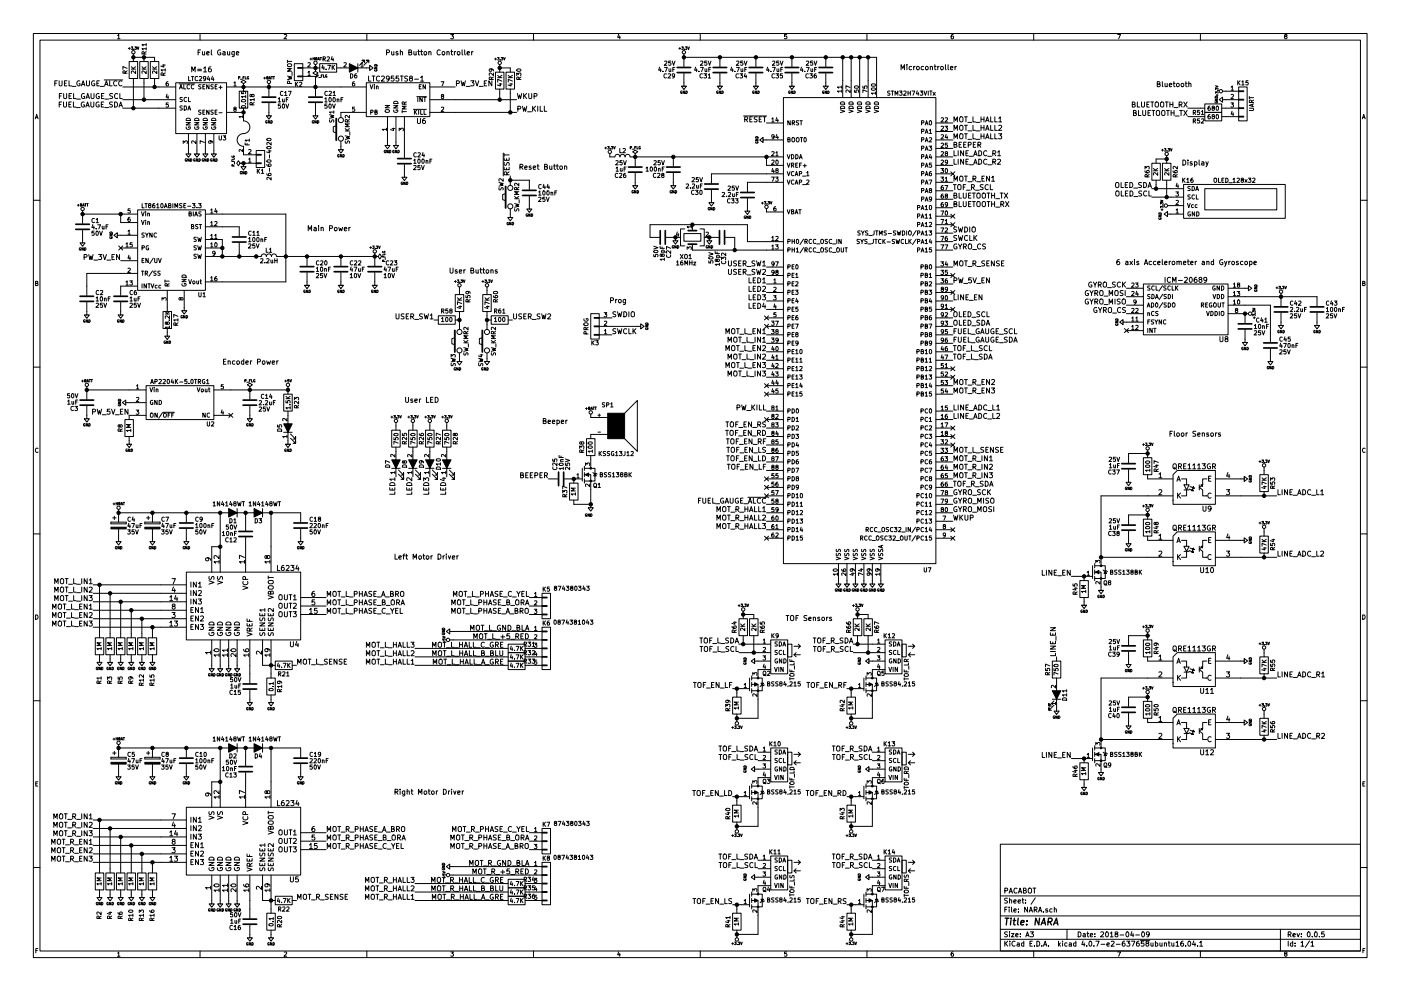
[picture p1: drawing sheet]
<svg xmlns="http://www.w3.org/2000/svg" width="420mm" height="297mm" viewBox="0 0 420 297" stroke-linecap="round" stroke-linejoin="round" font-family="sans-serif">
<g fill="none" stroke="#000" stroke-width=".3">
<path d="M10 10h400v277h-400zM12 12h396v273.1h-396zM35.3 10.7l.3-.4v1.3M35.3 11.6h.7M38.5 14.5h.6M38.7 18.5h2.6v5h-2.6zM38.8 14.2v.6M39.3 14.1h.5l-.2 .2 .2 .2v.2h-.5M40 17.2h6.4v1.3M40 16.2v2.3M40.2 14.7v.1M40.4 14.1h.5l-.2 .2 .2 .2v.2h-.5"/>
<path d="M41.1 14.1l.3 .7 .3-.7M41.9 18.5h2.5v5h-2.5zM43.2 17.2v1.3M43.2 16.2v-.6l-.5-.1-.1 .7h1.2M43.8 14.6h-1.2l.3 .4M43.8 13.4h-1.2l.3 .4M43.8 15.5l-.6 .4M43.8 13v.8M43.8 14.3v.7M45.1 18.5h2.5v5h-2.5zM48.7 19.5h.9M49.1 19.3v.8l-.9-.3"/>
<path d="M59.4 15.7h.5M60 10v2M60.1 14.9h-.7v1.6M60.7 15.5l.1 .9 .6-.1M61.4 15.5v1M62 16l.7-.2v-.3h-.5l-.2 .2 .1 .7h.6M63.4 14.9v1.4l.2 .2M66.1 15a.69 .69 0 0 0-.9 .7 .69 .69 0 0 0 1 .6v-.5h-.3M66.9 15.5h.5l.1 1M67.5 15.8l-.7 .3 .2 .4 .5-.1M68.2 15.5l.1 .9 .6-.1M68.9 15.5v1"/>
<path d="M70.3 15.5v1.2l-.3 .3-.4-.1M70.3 15.5h-.5l-.3 .3 .2 .6h.6M70.9 16l.7-.2v-.3h-.5l-.2 .2 .1 .7h.6M85.2 10.4l.5-.1 .3 .4-.8 .9h.8M86.2 18v.8M86.2 18.4h1.3M86.3 19.3l.7-.2 .4 .2 .1 .4-.5 .3-.6-.1zM88.3 19.1h2.5v5.1h-2.5zM92.4 18.9l.4-.1 .3 .3-.8 1h.8M92.9 17.7h.6M93.2 17.4v.6M93.9 17.2v.8"/>
<path d="M93.9 17.6h.4M94.3 17.2v.8M94.6 19.3v1.1M94.7 17.6l.3-.1v-.2l-.3-.1v.8h.3l.1-.3-.2-.1M95.3 18l.3-.8 .2 .8M95.4 17.8h.4M95.9 19.1h5.1v2.5h-5.1zM96 17.2h.4M96.2 17.2v.8M96.8 19.5l-.3 .9h.8M96.9 17.7l.6-.1v-.5l-.6-.1v1.3M97.1 20v.8"/>
<path d="M97.2 17.7l.4 .6M98.1 17.1l.5-.1 .2 .4-.8 .9h.8M98.3 19.6h.8l-.5 1.2M99.6 17l-.3 .9h.8M99.6 19.6v1.2M99.9 17.4v.9M100.3 19.6l-.7 .7M103.1 18.9l.5-.1 .3 .3-.8 1h.8M107.3 19.1v2.5M108.2 19.1l.4-.3v1.3M109.3 18.8v-.7h-.7h.7l-1.5 1.5M110 10v2"/>
<path d="M110.6 18.8v-.7h-.7h.7l-1.5 1.5M110.9 19.6l1 .8-1 .7zM112.3 19.4h.1a.4 .4 0 0 1 .5-.1 .4 .4 0 0 1 .2 .4h-.8zM115.9 15.8l.8-.1v-.6l-.8-.2v1.6M117.4 15.5l.1 .9 .6-.1M118.1 15.5v1M119.3 15.5h-.3l-.3 .2 .6 .3v.4h-.6M120.1 15.6l.5-.1 .1 1M120.1 14.9v1.6M122.6 15.7l.7-.1v-.5l-.7-.2v1.6h.6l.3-.5-.4-.3M124.1 15.5l.1 .9 .6-.1M124.8 15.5v1"/>
<path d="M125.3 15.5h.6M125.5 14.9v1.4l.4 .2M126.2 15.5h.5M126.4 14.9v1.4l.3 .2M127.2 15.6l.3-.1 .4 .1-.1 .8-.6-.1zM128.6 15.6l.6-.1 .1 1M128.6 15.5v1M132 15.1a.68 .68 0 0 0-.9 .6 .68 .68 0 0 0 .9 .6M132.7 15.6l.2-.1 .4 .1-.1 .8-.5-.1zM134 15.6l.6-.1 .1 1M134 15.5v1M135.2 10.3h.8l-.4 .5 .4 .3-.1 .4h-.7"/>
<path d="M135.2 15.5h.6M135.4 14.9v1.4l.4 .2M136.3 15.5v1M136.7 15.5l-.4 .3M137.2 15.6l.2-.1 .5 .1-.1 .8-.6-.1zM138.6 14.9v1.4l.2 .2M139.4 14.9v1.4l.2 .2M140.1 16l.7-.2-.1-.3h-.4l-.2 .2 .1 .7h.5M141.5 15.5v1M141.9 15.5l-.4 .3M148.3 17.7h.6M148.6 17.4v.6"/>
<path d="M149.2 17.2h.5l-.3 .3 .3 .2-.1 .2h-.4M149.9 19.3v2.3M150 17.9v.1M150.3 17.2h.5l-.3 .3 .3 .2-.1 .2h-.4M151 17.2l.3 .8 .2-.8M160 10v2M185.5 10.2l-.3 1h.8M185.9 10.8v.8M199.3 18.4l.5-.1 .2 .4-.8 .9h.8M201.2 18.3h-.6l-.1 .6h.7v.5h-.7M201.6 18.3l.4 1.3 .4-1.3M203.6 14.5h.6"/>
<path d="M203.9 14.2v.6M204.4 14.1h.5l-.2 .2 .2 .2v.2h-.5M205.1 17.2h57.8v12M205.1 16.2v3.8M205.3 14.7v.1M205.5 14.1h.5l-.2 .2 .2 .2v.2h-.5M206.2 14.1l.3 .7 .3-.7M210 10v2M210.1 18.4l.5-.1 .2 .4-.8 .9h.8M212 18.3h-.6l-.1 .6h.7v.5h-.7M212.4 18.3l.4 1.3 .4-1.3M215.9 17.2v2.8"/>
<path d="M220.9 18.4l.5-.1 .2 .4-.8 .9h.8M222.8 18.3h-.7v.6h.7v.5h-.7M223.2 18.3l.4 1.3 .4-1.3M226.7 17.2v2.8M231.7 18.4l.5-.1 .2 .4-.8 .9h.8M233.6 18.3h-.7v.6h.7v.5h-.7M234 18.3l.4 1.3 .4-1.3M235.9 10.3h-.6v.6h.6l.1 .5-.3 .2-.4-.1M237.5 17.2v2.8M241.8 18.4l.5-.1 .2 .4-.7 .9h.7M243.7 18.3h-.6v.6h.6v.5h-.6M244.1 18.3l.5 1.3 .4-1.3"/>
<path d="M247.6 17.2v2.8M252.7 17.2v12M255.3 17.2v12M257.8 17.2v12M260 10v2M260.3 17.2v12M272 19.4v.1M272 19.9v1M273.4 20l-.5-.1-.3 .3 .2 .6h.6M274 19.9v1M274.4 19.9l-.4 .3M277 20l-.4-.1-.3 .3 .1 .6h.6"/>
<path d="M279 19.9v1M280.2 19.9h.5M280.4 19.4v1.3l.3 .2M281.2 19.9v1M281.7 19.9l-.5 .3M283.5 19.4v1.3l.3 .2M284.3 19.4v1.3l.3 .2M285.9 10.3l-.6 .3-.1 .8 .3 .2 .4-.1v-.6l-.4-.1-.3 .3M286.4 19.9v1M286.8 19.9l-.4 .3M310 10v2M335.2 10.3h.8l-.5 1.3"/>
<path d="M360 10v2M385.5 10.9l-.3-.3 .3-.3 .4 .1v.4a.5 .5 0 0 0-.5 .2 .5 .5 0 0 0 0 .5l.3 .1 .3-.2-.3-.5M10.6 35.6l.4-1.3 .4 1.3M10.7 35.2h.6M16.4 25h.5M17.2 24.2h-.8v1.5M17.7 24.2v1.3l.3 .2 .6-.2v-1.3M17.8 31.3h.5M17.8 28.8h.5M18.5 30.6h-.7v1.5M18.5 28h-.7v1.6M19 30.6v1.2l.4 .3 .5-.3v-1.2"/>
<path d="M19.1 28v1.3l.3 .3 .6-.3v-1.3M19.3 25h.5M20.1 24.2h-.8v1.5h.8M20.7 31.3h.5M20.7 24.2v1.5h.7M20.7 28.8h.5M21.4 30.6h-.7v1.5h.7M21.4 28h-.7v1.6h.7M21.6 25.9h1.2M22 30.6v1.5h.8M22.1 28v1.6h.7M22.9 32.2h1.2"/>
<path d="M23 29.7h1.1M23.9 24.3a.69 .69 0 0 0-.9 .7 .69 .69 0 0 0 1 .6v-.5h-.3M24.4 25.7l.5-1.5 .6 1.5M24.6 25.3h.7M25.2 30.6a.69 .69 0 0 0-.9 .7 .69 .69 0 0 0 1 .6v-.5h-.3M25.3 28.1a.69 .69 0 0 0-.9 .7 .69 .69 0 0 0 1 .6v-.5h-.3M25.8 32.1l.5-1.5 .5 1.5M25.8 29.6l.5-1.6 .5 1.6M25.9 31.7h.7M25.9 24.2v1.3l.3 .2 .6-.2v-1.3M25.9 29.1h.8M27.3 30.6v1.2l.3 .3 .5-.3v-1.2"/>
<path d="M27.3 28v1.3l.3 .3 .6-.3v-1.3M28.3 24.3a.69 .69 0 0 0-.9 .7 .69 .69 0 0 0 1 .6v-.5h-.3M29.1 25h.5M29.7 30.6a.69 .69 0 0 0-.9 .7 .69 .69 0 0 0 .9 .6v-.5h-.3M29.7 28.1a.69 .69 0 0 0-.9 .7 .69 .69 0 0 0 1 .6v-.5h-.3M29.8 24.2h-.7v1.5h.7M30.1 25.9h1.1M30.4 31.3h.5M30.4 28.8h.5M31.1 30.6h-.7v1.5h.7M31.2 28h-.8v1.6h.8M31.2 24h5.6"/>
<path d="M31.4 25.7l.5-1.5 .5 1.5M31.4 32.2h1.2M31.4 29.7h1.2M31.5 25.3h.8M32.9 24.2v1.5h.7M33.7 30.6l-.8 .1a.63 .63 0 0 0 .8 .8l-.1 .5h-.8M33.8 28.1l-.8 .1a.63 .63 0 0 0 .7 .8l-.1 .5h-.7M34.4 30.6a.77 .77 0 0 1 .9 .7 .77 .77 0 0 1-.9 .8zM35 24.4a.68 .68 0 0 0-.9 .6 .68 .68 0 0 0 .9 .6M35.3 28.2a.68 .68 0 0 0-1 .6 .68 .68 0 0 0 1 .6M35.7 32.1l.5-1.5 .5 1.5M35.8 31.7h.8"/>
<path d="M35.9 28v1.6h.8M36.6 24.4a.68 .68 0 0 0-1 .6 .68 .68 0 0 0 1 .6M36.8 26.1h15.9M36.8 29.9h15.9M36.8 32.4h15.9M37.5 21.9l-.1-.6h-.4l-.1 .6h1.2M38.1 20.5l-1.2-.5v.8M38.1 21.2l-.6 .4M39.4 20.7h1.3M39.4 20l.7 .7M40 23.5v8.9M40.7 21.3v.8l-.9-.8-.4 .2 .1 .5"/>
<path d="M40.7 20l-.8 .5M42.6 20.7h1.2M42.6 20l.7 .7M43.2 23.5v6.4M43.8 21.3v.8l-.9-.8-.3 .2 .1 .5M43.8 20l-.7 .5M45.7 20.7h1.3M45.7 20l.8 .7M46.4 23.5v2.6M47 21.3v.8l-.9-.8-.4 .2 .1 .5M47 20l-.7 .5M48.9 22.5v-.6h-.5l-.1 .6h1.3"/>
<path d="M49.6 21h-1.3l.3 .3M49.6 21.8l-.7 .4M49.6 20.6v.7M50.1 28.2l-.3 .9h.8M50.4 24.5l-.5 .3-.1 .7 .2 .3 .5-.2-.1-.6h-.4l-.2 .2M50.4 28.7v.9M50.5 30.8h-.6l-.1 .6h.7v.6h-.7M52.7 24.8h15.2v15.2h-15.2zM53.7 25.2h4.7M53.8 26.7l.5-1.3 .4 1.3M54 26.3h.6M54.7 29.2h-.6l-.1 .5a.54 .54 0 0 1 .6 .6l-.6 .1"/>
<path d="M54.7 31.8h-.6l-.1 .4a.54 .54 0 0 1 .6 .7h-.6M55.1 25.4v1.3h.6M55.2 31.7a.64 .64 0 0 1 .8 .7 .64 .64 0 0 1-.8 .6zM55.8 36.7h1.3l-1.3 .8h1.3M55.9 38.1a.57 .57 0 0 0 .6 .7 .57 .57 0 0 0 .5-.8h-.5v.2M55.9 35.6a.69 .69 0 0 1 .8-.1 .69 .69 0 0 1 .4 .6h-1.3zM56 29.3a.56 .56 0 0 0-.8 .5 .56 .56 0 0 0 .8 .5M56.3 33l.4-1.3 .5 1.3M56.5 32.6h.5M56.5 29.2v1.3h.6M56.6 22.9v1.3h.6M56.8 25.5a.56 .56 0 0 0-.7 .5 .56 .56 0 0 0 .7 .5"/>
<path d="M57.4 22.9h.7M57.5 21.6v-1.6l.5 1.1 .5-1.1v1.6M57.8 22.9v1.3M58.1 25.5a.56 .56 0 0 0-.8 .5 .56 .56 0 0 0 .8 .5M58.4 36.7h1.2l-1.2 .8h1.2M58.4 38.1a.57 .57 0 0 0 .6 .7 .57 .57 0 0 0 .5-.8h-.4v.2M58.4 35.6a.69 .69 0 0 1 .8-.1 .69 .69 0 0 1 .4 .6h-1.2zM59.3 23a.56 .56 0 0 0-.8 .5 .56 .56 0 0 0 .8 .6M59.3 20.8h1.1M59.3 21.2h1.1M59.8 23l.4-.1 .3 .4-.8 .9h.8M60.3 25.4h-.6l-.1 .5a.54 .54 0 0 1 .6 .6l-.6 .1"/>
<path d="M60.3 33.1h-.6l-.1 .4a.54 .54 0 0 1 .6 .6l-.6 .1M60.8 26h.5M60.8 33.6h.5M60.9 36.7h1.3l-1.3 .8h1.3M61 38.1a.57 .57 0 0 0 .5 .7 .57 .57 0 0 0 .6-.8h-.5v.2M61 35.6a.69 .69 0 0 1 .7-.1 .69 .69 0 0 1 .5 .6h-1.3zM61.1 20.5l.4-.5v1.6M61.1 21.6h.9M61.4 25.4h-.6v1.3h.6M61.4 33h-.6v1.3h.6M61.7 23.5l-.2 .2-.4-.1-.1-.6 .5-.1 .2 .3-.1 .7-.5 .3M62.5 22.8l-.3 1h.8"/>
<path d="M62.7 25.4v1.3l-.7-1.3v1.3M62.7 33v1.3l-.7-1.3v1.3M62.8 23.3v.9M63.2 20l-.6 .4-.1 .9 .3 .3 .5-.2-.1-.7-.4-.1-.3 .3M63.4 36.7h1.3l-1.3 .8h1.3M63.5 38.1a.57 .57 0 0 0 .6 .7 .57 .57 0 0 0 .5-.8h-.4v.2M63.5 35.6a.69 .69 0 0 1 .8-.1 .69 .69 0 0 1 .4 .6h-1.3zM63.7 22.8l-.3 1h.8M64 25.4h-.7v.5a.54 .54 0 0 1 .6 .6l-.7 .1M64 33.1h-.7v.4a.54 .54 0 0 1 .6 .6l-.7 .1M64 23.3v.9M64.5 26h.4"/>
<path d="M64.5 33.6h.4M65.1 25.4h-.6v1.3h.6M65.1 33h-.6v1.3h.6M65.7 26.2h.9M65.7 33.8h.9M66.1 25.7v1M67.9 26.1h42M67.9 33.7h5.1M70.1 24.9l.4-.4v1.3M70.1 25.8h.7M70.4 32.7l-.3-.3 .3-.3 .4 .1v.3a.52 .52 0 0 0-.6 .2 .52 .52 0 0 0 0 .6h.6l-.2-.6M71.5 23.3h.4v-.3l-.4-.1v.8"/>
<path d="M71.8 27.3h2.5v5.1h-2.5zM72.1 23.8h.6M72.3 24.5l.7-.5 .8 .5-.8 .6zM72.4 27.4v.7h.6v-.7h.6v.7M72.5 31.8a.76 .76 0 0 1 1.2 .3 .66 .66 0 0 1-.7 .3 .66 .66 0 0 1-.5-.6zM72.5 30a.76 .76 0 0 1 1.2 .3 .66 .66 0 0 1-.7 .3 .66 .66 0 0 1-.5-.6zM72.7 35h-1l.3 .2M72.7 34.7v.5M72.9 23.3h.2M73 26.1h.1M73 32.4v3.8a1.97 1.97 0 0 1 1.9 2.3 1.97 1.97 0 0 1-2.4 1.6 1.9 1.9 0 0 0-1.4 2.1 1.9 1.9 0 0 0 1.9 1.7v2.5h3.8M73 25.1v2.2"/>
<path d="M73.2 22.9h-.3v.8M73.5 22.9v.8h.4M73.6 31.1h.1M73.7 29h-1.3l.4 .3M73.7 28.6v.7M74.5 23a.35 .35 0 0 0-.4 .3 .35 .35 0 0 0 .5 .3l-.2-.2M75.5 28.5l.6-.2v.6a.52 .52 0 0 1-.6 0 .52 .52 0 0 1-.1-.6h-.3l-.1 .5 .2 .2 .3-.2M75.6 31.4l-.1-.6h-.4l-.1 .6h1.2M76.2 29.9h-1.2l.3 .3M76.2 30.7l-.6 .4M76.2 29.5v.7M79.1 23.4h.6"/>
<path d="M79.4 23.1v.6M79.9 34.7h1.5l-.8 1zM80 23.3h.3l.1-.3-.4-.1v.8h.3l.1-.2-.1-.2M80.1 36.2a.35 .35 0 0 0-.5 .3 .35 .35 0 0 0 .5 .3l-.1-.2M80.6 25.1v3.8M80.6 30.9v3.8M80.7 23.7l.2-.8 .3 .8M80.7 23.5h.4M80.9 36.2v.7l-.5-.7v.7M81.2 36.2a.38 .38 0 0 1 .5 .3 .38 .38 0 0 1-.5 .4zM81.3 22.9h.5M81.5 22.9v.8"/>
<path d="M81.9 22.9h.4M82.1 22.9v.8M83.4 29.6l.4-.3v1.2M83.4 30.5h.8M84.1 31.2h-.6l-.1 .6h.7v.5h-.7M84.7 29.7l.1 .8 .4-.1M84.8 31.3l.1-.1a.61 .61 0 0 1 .5 .6 .61 .61 0 0 1-.6 .6zM84.8 27.5a.56 .56 0 0 0-.7 .5 .56 .56 0 0 0 .7 .5M85.2 29.7v.8M85.3 27.7l.4-.3v1.2M85.3 28.6h.8M85.8 31.2l.4 1.2 .4-1.2"/>
<path d="M85.9 29.9h.4M86.2 22.8l1.3 .3-.9 .2 .9 .3-1.3 .3M86.5 29.3h-.6v1.2M86.5 27.4h.8l-.5 1.2M86.9 25l-.1-.6h-.5l-.1 .6h1.3M87.5 20.5h-1.3l.9 .4-.9 .4h1.3M87.6 21.7v.9M88.6 24.6v1.3M88.8 25.2l.5 .7M89.3 20.2h1.5v.3h-1.5zM89.3 22.8h1.5v.2h-1.5zM89.3 24.6l-.7 .8"/>
<path d="M89.8 24.8l.5-.2 .2 .4-.8 .9h.8M90.8 22.9h3.8v6M90.8 20.4h5.1M92.4 21.7l.3-.4v1.3M92.4 22.6h.7M93.9 34.7h1.5l-.8 1zM93.9 21.9l.7-.5 .8 .5-.8 .5zM94.1 36.2a.35 .35 0 0 0-.5 .3 .35 .35 0 0 0 .5 .3l-.1-.2M94.6 20.4h.1M94.6 20.4v1M94.6 30.9v3.8M94.8 36.2v.7l-.4-.7v.7"/>
<path d="M95 22.8h.4v-.3l-.4-.1v.8M95.2 36.2a.38 .38 0 0 1 .4 .3 .38 .38 0 0 1-.4 .4zM95.6 23.2h.6M96.3 22.8h.3M96.7 22.4h-.4v.8M97 22.4v.8h.4M97.4 29.6l.4-.3v1.2M97.4 30.5h.7M97.8 20.7v.1M98 22.4a.35 .35 0 0 0-.4 .4 .35 .35 0 0 0 .4 .3l-.1-.3M98.1 31.2h-.6l-.1 .6h.7v.5h-.7M98.2 27.5a.56 .56 0 0 0-.8 .5 .56 .56 0 0 0 .8 .5"/>
<path d="M98.7 27.5l.5-.1 .2 .3-.8 .9h.8M98.7 29.4l.2-.1a.61 .61 0 0 1 .5 .6 .61 .61 0 0 1-.6 .6zM98.7 31.3l.2-.1a.61 .61 0 0 1 .5 .6 .61 .61 0 0 1-.6 .6zM98.8 34.4l1.3 .3-.9 .2 .9 .3-1.3 .3M98.9 35.9v.6l.4 .1a.54 .54 0 0 1 .7-.6v.6M99.7 31.2l.4 1.2 .5-1.2M99.8 20.1l.5 .7M99.9 27.7l.4-.3v1.2M99.9 28.6h.7M99.9 29.4l.2-.1a.61 .61 0 0 1 .5 .6 .61 .61 0 0 1-.6 .6zM100.1 33.6h-1.3l.4 .3M100.1 33.2v.7"/>
<path d="M100.7 35.5h.3v6.6h-.3zM100.7 37.8l-.8 .2v1.5l.8 .3M101 20.4h9.9M101.1 29.8h.5l.1 .7M101.1 29.7v.8M102.3 29.9h.4M102.9 29.3h-.6v1.2M103.5 39.3h1.3M103.5 38.5l.7 .8M104.2 36.5l-.1-.6h-.5l-.1 .6h1.3M104.8 37.1h-1.3l.9 .5-.9 .4h1.3M104.8 34.6v.8l-.9-.8-.4 .2 .1 .5"/>
<path d="M104.8 38.5l-.7 .6M104.8 35.8l-.6 .4M104.9 39.6v.9M105.1 22.1a.64 .64 0 0 1 .7 .6 .64 .64 0 0 1-.7 .7zM106.3 24.5l-.6 .3v.7l.2 .3 .4-.2v-.6h-.4l-.2 .2M106.3 32.1h-.6v.6h.6v.6h-.6M106.9 22.1l-.5 .3-.1 .7 .3 .3 .4-.1-.1-.7h-.3l-.3 .2M108.2 20.1h.7M109.9 24.8h19v10.2h-19zM109.9 33.7h-7.7v1.5M110.5 22.8v1.5h.8M111 25.4l.4 1.3 .4-1.3"/>
<path d="M111.2 33.7l.6-.1v-.5l-.6-.1v1.3M111.6 22.8h.8M112 22.8v1.5M112.3 25.4v.1M112.3 25.8v.9M112.3 20.1h.8l-.8 .4h.8M112.3 20.9a.35 .35 0 0 0 .4 .4 .35 .35 0 0 0 .3-.4l-.2 .1M112.4 33.6l.7-.1v-.4l-.7-.1v1.3h.5l.3-.5-.3-.2M112.9 25.9h.5v.8M112.9 25.8v.9M113.8 22.9a.68 .68 0 0 0-.9 .7 .68 .68 0 0 0 .9 .6M114.4 22.9l.6-.1 .3 .4-.9 1.1h.9"/>
<path d="M115.5 31.6h1.3l-1.3 .7h1.3M115.6 33l.8-.1 .3 .1 .1 .4-.4 .3-.7-.1zM115.9 38.8h-1.3l.4 .3M115.9 38.4v.7M116.2 35v8.6M116.7 23.5l-.3 .2-.6-.2 .1-.6 .5-.1a.96 .96 0 0 1-.1 1.5h-.3M117.6 38.5h.8M118 38.4v.7l-.9-.3M118.1 31.7h1.2l-1.2 .7h1.2M118.1 33a.57 .57 0 0 0 .6 .7 .57 .57 0 0 0 .5-.8h-.4v.3M118.1 30.6a.69 .69 0 0 1 .8-.2 .69 .69 0 0 1 .4 .7h-1.2zM118.1 22.8h-.7l-.1 .7h.7l.2 .5-.3 .3-.6-.1"/>
<path d="M118.7 35v8.6M119.6 22.8h-.8l-.1 .7h.8l.1 .5-.3 .3-.6-.1M119.7 39.2v-.8l.5 .4 .1-.3h.6v.7M120.1 22.8h.8M120.5 22.8v1.5M120.6 33.1v.7M120.6 33.5h1.3M121.3 31.2l-.1-.6h-.5l-.1 .6h1.3M121.3 35v12.3M121.9 31.8h-1.3l.9 .4-.9 .5h1.3M121.9 30.5l-.6 .4M122.3 22.9h-.9a.63 .63 0 0 0 .8 .8l-.1 .5h-.7"/>
<path d="M123.1 23.5l-.3-.3 .1-.3h.6l.1 .4-.8 .4 .3 .6 .6-.3-.3-.5M124 32.8h3.9M124.3 33v1.3M124.3 23.7h1.2M124.5 33.5l.5 .8M125 33l-.7 .7M125 29h2.9M125.2 35.5v1.2l.3 .3 .6-.3v-1.2M125.3 29.2v1.3M125.6 33v1.3M125.7 26h.5M126.1 23.2l.5-.4v1.5"/>
<path d="M126.1 24.3h.9M126.2 33v1.3h.6M126.3 25.4h-.6v1.3h.6M126.6 29.2v1.3l-.7-1.3v1.3M127.1 29.2h.7M127.2 33v1.3h.6M127.4 29.2v1.3M127.5 35.5l-.7 .4-.1 .8 .3 .3 .5-.1v-.7l-.5-.1-.3 .3M127.6 25.4v1.3l-.7-1.3v1.3M128.9 26.1h7.6M128.9 29.9h26M128.9 33.7h26"/>
<path d="M132.3 24.5h.8l-.5 1.3M132.4 32.2l.4-.1 .3 .4-.8 .9h.8M132.6 28.8l-.2-.2 .2-.3 .4 .1v.3a.52 .52 0 0 0-.5 .2 .52 .52 0 0 0-.1 .5h.6l-.2-.6M136.9 25h.7l.1-.6-.8-.2v1.5M138.3 24.2l.3 1.5 .3-1.1 .3 1.1 .4-1.5M139.8 25.9h1.2M141.2 24.2h.9l-.5 .6 .5 .3v.5l-.3 .1-.6-.1M142.6 24.2l.5 1.5 .5-1.5M143.7 25.9h1.2M145.2 25h.5M146 24.2h-.8v1.5h.8M147.2 20.7l.3 .2-.1 .4h-.6l-.1-.4 .2-.2h.8l.3 .6"/>
<path d="M147.4 23.8l-.1-.6h-.5l-.1 .6h1.3M147.5 24.2v1.5l-.9-1.5v1.5M148 21.9v.8l-.9-.8-.4 .2 .1 .5M148 23.1l-.6 .4M148.6 21.6h2.5v5.1h-2.5zM149.3 23.3h1.2M149.3 22.6l.7 .7M149.7 25.2h.8M149.9 26.7v3.2M149.9 20.4h3.1v1.2M150.1 25v.8l-.9-.3M150.5 24.3l-1.2-.5v.8"/>
<path d="M150.5 22.6l-.7 .5M151.8 21.6h2.5v5.1h-2.5zM152.4 23.3h1.3M152.4 22.6l.7 .7M152.8 25.2h.9M153 26.7v7M153.3 25v.8l-1-.3M153.7 24.3l-1.3-.5v.8M153.7 22.6l-.7 .5M155 22.7v-.8l.4 .4 .1-.4h.6v.8M155 20.8a.76 .76 0 0 1 1.2 .3 .66 .66 0 0 1-.7 .3 .66 .66 0 0 1-.5-.6zM155.2 28l.3 1.6 .3-1.1 .3 1.1 .4-1.6"/>
<path d="M155.3 32.7l.7-.1 .1-.6-.8-.2v1.6M155.6 23.8l-.1-.6h-.4l-.1 .6h1.2M156.2 23.1l-.6 .4M156.7 31.8l.3 1.6 .3-1.1 .3 1.1 .4-1.6M157 28v1.6M157.3 28.7l.6 .9M157.9 28l-.9 .9M158.2 33.5h1.2M158.6 28v1.3l.3 .3 .6-.3v-1.3M159.7 31.8v1.6M160 32.5l.6 .9M160.2 28.8h.7l.1-.6-.8-.2v1.6"/>
<path d="M160.6 31.8l-.9 .9M161.3 31.8v1.6M162 31.8v1.6h.7M163.2 31.8v1.6h.8M197.8 20.1l-.3 .9h.8M198.1 20.6v.9M198.8 21.3v.2M199.3 20.2h.8l-.5 1.3M199.9 22.2a.56 .56 0 0 0-.8 .5 .56 .56 0 0 0 .8 .6M200.4 22.2l.5-.1 .2 .4-.8 .9h.8M200.6 20.6l.1 .8 .5-.1M201.2 20.6v.9"/>
<path d="M201.8 20.8h.4M202.3 22.6l-.2 .3-.4-.1v-.6l.4-.1 .2 .2v.8l-.6 .3M202.4 20.2h-.6v1.3M204.3 25.8h1.6l-.8 1zM204.5 27.3a.35 .35 0 0 0-.4 .3 .35 .35 0 0 0 .5 .4l-.2-.3M205.1 22v3.8M205.3 27.3v.7l-.4-.7v.7M205.7 27.3a.38 .38 0 0 1 .4 .3 .38 .38 0 0 1-.4 .4zM208.6 20.1l-.3 .9h.8M208.9 20.6v.9M209.6 21.3v.2M210.1 20.2h.8l-.5 1.3"/>
<path d="M210.7 22.2a.56 .56 0 0 0-.8 .5 .56 .56 0 0 0 .8 .6M211.1 22.1h.8l-.4 .5 .3 .1v.6h-.7M211.4 20.6l.1 .8 .5-.1M212 20.6v.9M212.4 22.5l.4-.4v1.3M212.4 23.4h.7M212.6 20.8h.4M213.2 20.2h-.6v1.3M215.1 25.8h1.6l-.8 1zM215.3 27.3a.35 .35 0 0 0-.4 .3 .35 .35 0 0 0 .5 .4l-.2-.3M215.9 22v3.8M216.1 27.3v.7l-.4-.7v.7"/>
<path d="M216.5 27.3a.38 .38 0 0 1 .4 .3 .38 .38 0 0 1-.4 .4zM219.4 20.1l-.3 .9h.8M219.7 20.6v.9M220.4 21.3v.2M220.9 20.2h.8l-.5 1.3M221.5 22.2a.56 .56 0 0 0-.8 .5 .56 .56 0 0 0 .8 .6M221.9 22.1h.8l-.5 .5 .4 .1v.6h-.7M222.2 20.6l.1 .8 .5-.1M222.8 20.6v.9M223 34.8h6.9M223.3 35.8l.8-.1 .1-.5-.9-.2v1.5M223.4 20.8h.4"/>
<path d="M223.5 22l-.3 .9h.8M223.7 35.8l.5 .7M223.8 22.5v.9M224 20.2h-.6v1.3M224.9 35.7h.5M225.6 35h-.7v1.5h.7M225.9 25.8h1.6l-.8 1zM226.1 27.3a.35 .35 0 0 0-.4 .3 .35 .35 0 0 0 .5 .4l-.2-.3M226.7 22v3.8M226.9 27.3v.7l-.4-.7v.7M227.1 35.1l-.9 .1a.63 .63 0 0 0 .8 .8l-.1 .5h-.7M227.3 27.3a.38 .38 0 0 1 .4 .3 .38 .38 0 0 1-.4 .4z"/>
<path d="M227.7 35.7h.5M228.4 35h-.7v1.5h.7M228.9 35h.8M229.3 35v1.5M229.9 36.9h5M230.2 20.1l-.3 .9h.8M230.5 20.6v.9M231.2 21.3v.2M231.4 35.6l.4-.3v1.3M231.4 36.6h.8M231.7 20.2h.8l-.5 1.3M232.3 22.2a.56 .56 0 0 0-.8 .5 .56 .56 0 0 0 .8 .6"/>
<path d="M232.7 22.1h.8l-.5 .5 .4 .1v.6h-.7M232.9 35.2l-.2 .9h.7M233 20.6l.1 .8 .5-.1M233.2 35.7v.9M233.6 20.6v.9M234.2 20.8h.4M234.6 22.1h-.6v.6h.6v.6h-.6M234.8 20.2h-.6v1.3M234.9 29.2h45.8v139.7h-45.8zM236.7 25.8h1.6l-.8 1zM236.9 27.3a.35 .35 0 0 0-.4 .3 .35 .35 0 0 0 .5 .4l-.2-.3M237 36.2v1.3l-.7-1.3v1.3"/>
<path d="M237.5 22v3.8M237.6 36.8h.6l.1-.5-.7-.1v1.3M237.7 27.3v.7l-.4-.7v.7M237.9 36.8l.4 .7M238.1 27.3a.38 .38 0 0 1 .4 .3 .38 .38 0 0 1-.4 .4zM239.5 36.2h-.6v.5a.54 .54 0 0 1 .6 .6l-.7 .1M239.9 36.2h.7M240.3 36.2v1.3M240.4 20.1l-.3 .9h.7M240.7 20.6v.9M241.4 21.3v.2M241.8 20.2h.9l-.6 1.3"/>
<path d="M242.4 22.2a.56 .56 0 0 0-.8 .5 .56 .56 0 0 0 .8 .6M242.8 22.1h.8l-.4 .5 .4 .1v.6h-.8M243.2 20.6v.8l.5-.1M243.7 20.6v.9M244.3 20.8h.5M244.7 22.1l-.5 .3-.1 .7 .3 .3 .4-.1-.1-.7h-.3l-.3 .2M244.9 20.2h-.6v1.3M246.9 25.8h1.5l-.8 1zM247.1 27.3a.35 .35 0 0 0-.4 .3 .35 .35 0 0 0 .4 .4l-.1-.3M247.6 22v3.8M247.9 27.3v.7l-.5-.7v.7M248.2 27.3a.38 .38 0 0 1 .5 .3 .38 .38 0 0 1-.5 .4z"/>
<path d="M252 32.9l1.3 .5-1.3 .4M252.1 32a.69 .69 0 0 1 .8-.2 .69 .69 0 0 1 .4 .7h-1.3zM252.1 30.7a.69 .69 0 0 1 .8-.1 .69 .69 0 0 1 .4 .6h-1.3zM252.4 27.3h-1.2l.3 .4M252.4 26.1h-1.2l.3 .4M252.4 25.7v.8M252.4 27v.7M254.6 32.9l1.3 .5-1.3 .4M254.6 32a.69 .69 0 0 1 .8-.2 .69 .69 0 0 1 .5 .7h-1.3zM254.6 30.7a.69 .69 0 0 1 .8-.1 .69 .69 0 0 1 .5 .6h-1.3zM255 27v.7l-.9-.7-.4 .2 .1 .5M255 26.2l-1.3-.5v.8"/>
<path d="M256.2 27v.6l.6 .1v-.7h.6v.7M256.3 25.9a.76 .76 0 0 1 1.2 .3 .66 .66 0 0 1-.7 .3 .66 .66 0 0 1-.5-.6zM257.1 32.9l1.3 .5-1.3 .4M257.2 32a.69 .69 0 0 1 .8-.2 .69 .69 0 0 1 .4 .7h-1.3zM257.2 30.7a.69 .69 0 0 1 .8-.1 .69 .69 0 0 1 .4 .6h-1.3zM258.8 25.8v.6l.6 .1v-.7h.5v.7M259.7 32.9l1.2 .5-1.2 .4M259.7 32a.69 .69 0 0 1 .8-.2 .69 .69 0 0 1 .4 .7h-1.2zM259.7 30.7a.69 .69 0 0 1 .8-.1 .69 .69 0 0 1 .4 .6h-1.2zM260 27.4l-1.2-.5v.8M261.4 26.5a.76 .76 0 0 1 1.2 .3 .66 .66 0 0 1-.7 .3 .66 .66 0 0 1-.5-.6zM261.4 25.3a.76 .76 0 0 1 1.2 .3 .66 .66 0 0 1-.7 .3 .66 .66 0 0 1-.5-.6z"/>
<path d="M262.2 32.9l1.3 .5-1.3 .4M262.3 32a.69 .69 0 0 1 .7-.2 .69 .69 0 0 1 .5 .7h-1.3zM262.3 30.7a.69 .69 0 0 1 .7-.1 .69 .69 0 0 1 .5 .6h-1.3zM262.6 27.9h-1.3l.4 .4M262.6 27.6v.7M266.9 27.3h-.6l-.1 .5a.54 .54 0 0 1 .7 .6l-.7 .1M267.3 27.3h.7M267.6 27.3v1.3M268.4 28.6v-1.3l.5 .9 .4-.9v1.3M269.7 27.3h.8l-.4 .5 .4 .1v.5h-.8M270.2 20.9v-1.5l.5 1.1 .5-1.1v1.5M271 27.4l.5-.1 .3 .3-.8 1h.8"/>
<path d="M272.3 27.3v1.3M272.3 27.9h.7M273 27.3v1.3M273.5 27.3h.8l-.5 1.3M275 20.1l.2-.2 .4 .2-.1 .7h-.5zM275.1 27.2l-.3 .9h.8M275.4 27.7v.9M275.9 27.3h.8l-.4 .5 .4 .1v.5h-.8M276.4 36.8h.6v-.5l-.6-.1v1.3M276.4 39.4l.6-.1v-.5l-.6-.1v1.3M277.1 27.3l.4 1.3 .5-1.3M277.5 37.5l.4-1.3 .4 1.3"/>
<path d="M277.5 40l.4-1.3 .4 1.3M277.6 37.1h.6M277.6 39.6h.6M277.6 20.1l.3-.2 .4 .2-.1 .7h-.6zM278.4 27.3v1.3M278.7 39.1l.3-.4v1.3M278.7 40h.7M278.8 36.3l.2-.1a.61 .61 0 0 1 .4 .6 .61 .61 0 0 1-.5 .6zM278.8 27.3h.7M279 20.1l.6-.1 .1 .9M279.2 27.3v1.3M279.8 27.7l.7 .9"/>
<path d="M280.5 27.7l-.7 .9M280.7 36.9h5M280.7 39.4h5M282.2 20.1l.2-.2 .4 .2v.7h-.6zM282.2 35.4l.5-.1 .3 .3-.8 1h.8M282.2 37.9l.5-.1 .3 .4-.8 .9h.8M283.4 37.8h.8l-.5 .5 .4 .1v.6h-.7M283.5 35.4l.4-.1 .3 .3-.8 1h.8M285 20.4l.8-.1-.1-.3-.4-.1-.3 .2 .1 .7h.6M286.1 36.5v-1.5l.5 1.1 .5-1.1v1.5M286.1 39.1v-1.5l.5 1 .5-1v1.5M287.9 35.2l.3-.2 .5 .2-.1 1.3-.7-.2z"/>
<path d="M287.9 37.8l.3-.2 .5 .2-.1 1.2-.7-.1zM289.3 35h.8M289.3 37.6h.8M289.7 35v1.5M289.7 37.6v1.5M290.3 36.7h1.1M290.3 39.2h1.1M291.8 35v1.5h.7M291.8 37.6v1.5h.7M292.7 36.7h1.2M292.7 39.2h1.2M294.2 35v1.5"/>
<path d="M294.2 37.6v1.5M294.2 35.7h.9M294.2 38.3h.9M295.1 35v1.5M295.1 37.6v1.5M295.6 36.5l.5-1.5 .5 1.5M295.6 39.1l.5-1.5 .5 1.5M295.7 36.1h.8M295.7 38.6h.8M297.1 35v1.5h.7M297.1 37.6v1.5h.7M298.3 35v1.5h.8"/>
<path d="M298.3 37.6v1.5h.8M299.5 35.4l.5-.4v1.5M299.5 37.7l.6-.1 .3 .4-.9 1.1h.9M299.5 36.5h.9M339.6 31.3l.6-.1 .1-.5-.7-.1v1.5h.6l.3-.5-.4-.3M339.9 33.8h.7l.1-.5-.8-.2v1.5h.6l.3-.5-.4-.3M341.1 30.6v1.5h.7M341.5 33.1v1.5h.7M342.3 30.6v1.2l.3 .3 .6-.3v-1.2M342.7 33.1v1.3l.3 .2 .6-.2v-1.3M343.9 31.3h.5M344.3 33.8h.5"/>
<path d="M344.7 30.6h-.8v1.5h.8M345 33.1h-.7v1.5h.7M345.1 30.6h.9M345.5 33.1h.8M345.5 30.6v1.5M345.9 33.1v1.5M346.6 30.6h.5l.3 .2v1.1l-.3 .2-.6-.2-.1-.8zM346.8 33.3l.3-.2 .6 .2-.1 1.3-.8-.2zM347.1 25.2l.6-.1 .1-.5-.7-.1v1.5h.5l.4-.5-.4-.3M348.2 30.6h.5l.3 .2v1.1l-.3 .2-.6-.2-.1-.8zM348.4 33.3l.3-.2 .6 .2-.1 1.3-.8-.2zM348.6 24.5v1.3l.2 .2"/>
<path d="M349.4 25l.1 .9 .5-.1M349.5 30.6h.8M349.8 33.1h.9M349.9 30.6v1.5M350 25v1M350.3 33.1v1.5M350.7 25.5l.7-.2-.1-.2-.4-.1-.2 .2v.7h.6M350.9 31.3h.8M350.9 30.6v1.5M351.2 33.8h.9M351.2 33.1v1.5M351.7 30.6v1.5"/>
<path d="M351.8 25h.6M352 24.5v1.3l.4 .2M352.1 33.1v1.5M352.1 32.2h1.2M352.5 34.8h1.1M352.9 25.1l.2-.1 .5 .1-.1 .8-.6-.1zM353.6 31.4l.8-.1v-.6l-.8-.1v1.5M353.8 33.1h.8M354 31.4l.5 .7M354.2 33.1v1.5M354.3 25.1l.2-.1 .4 .1v.8l-.6-.1zM355 33.1l1 1.5"/>
<path d="M355 30.6l1 1.5M355.4 25h.6M355.7 24.5v1.3l.3 .2M356 33.1l-1 1.5M356 30.6l-1 1.5M356.2 32.4h5.1M356.2 35h5.1M356.5 25.1h.6l.1 .9M356.5 24.5v1.5M357.9 36.3l.6-.1v-.5l-.6-.1v1.3M357.9 33.7h.6v-.5l-.6-.1v1.3M358.2 36.3l.4 .6"/>
<path d="M358.2 33.7l.4 .7M359.7 35.6h-.6v.6h.6v.6h-.6M359.7 33.1h-.6v.6h.6v.5h-.6M360.3 35.7l.5-.1 .2 .4-.8 .9h.8M360.3 33.4l.4-.3v1.3M360.3 34.4h.7M361.3 33.7h5.1v2.5h-5.1zM361.3 31.2h5.1v2.5h-5.1zM362.9 34.4l-.6 .3v.7l.2 .2 .4-.1v-.6l-.4-.1-.2 .3M362.9 31.8l-.6 .3v.7l.2 .3 .4-.1v-.7h-.4l-.2 .2M363.7 34.9l-.2-.2 .2-.3 .5 .1v.3a.52 .52 0 0 0-.6 .1 .52 .52 0 0 0 0 .6h.6l-.2-.6M363.7 32.3l-.2-.2 .2-.3 .5 .1v.3a.52 .52 0 0 0-.6 .2 .52 .52 0 0 0 0 .6h.6l-.2-.7"/>
<path d="M364.4 29.7h.8l-.8 .4h.8M364.4 30.4a.35 .35 0 0 0 .4 .5 .35 .35 0 0 0 .3-.5l-.3 .1M364.4 29l.1-.1a.4 .4 0 0 1 .4 0 .4 .4 0 0 1 .3 .4h-.8zM364.5 28v-.5l.3 .2 .2-.2h.2v.5M364.5 26.9v-.5l.3 .3 .2-.3 .2 .1v.4M364.5 25.7l.8 .2-.8 .3M364.7 28.5h.6M364.8 34.5l.2-.1a.61 .61 0 0 1 .5 .6 .61 .61 0 0 1-.6 .5zM364.8 31.9l.2-.1a.61 .61 0 0 1 .5 .7 .61 .61 0 0 1-.6 .5zM365 28.3v.5M365.2 27.2h.1M365.6 29.9l1-.8v1.5z"/>
<path d="M366.4 32.4h5.1M366.4 35h5.1M366.6 29.9h4.9M366.6 27.3h4.9M369.1 30.8h.8l-.4 .5 .4 .1v.6h-.8M369.2 26.1l.4-.3v1.2M369.2 28.4l.5-.1 .2 .4-.8 .9h.8M369.2 27h.7M369.5 33.3l-.3 .9h.8M369.8 33.8v.9M371.2 24.2v1.3M371.4 24.7l.5 .8"/>
<path d="M371.5 34.8h1.5v.3h-1.5zM371.5 32.3h1.5v.2h-1.5zM371.5 29.8h1.5v.2h-1.5zM371.5 27.2h1.5v.3h-1.5zM371.5 26.1h2.5v10.1h-2.5zM371.9 24.2l-.7 .7M372.4 24.5l.4-.3v1.3M372.4 25.5h.7M374.3 24.2h-.6l-.1 .6h.7v.5h-.7M374.7 32.4h1l.2 .3-.2 .4h-1M374.7 28.9v.7M374.7 29.3h1.2"/>
<path d="M375.3 30.7v-.6h-.5l-.1 .6h1.2M375.6 31.3v.6M375.9 31.2l-1.2 .4 1.2 .4M375.9 30l-.6 .4M408.6 35.6l.4-1.3 .4 1.3M408.7 35.2h.6M54.9 43v-.8l.5 .5 .1-.4h.6v.7M55.8 46.1h1.5l-.8 1.1zM56 47.6a.35 .35 0 0 0-.5 .4 .35 .35 0 0 0 .5 .3l-.1-.3M56.5 40v6.1M56.7 47.6v.7l-.4-.7v.7M57.1 47.6a.38 .38 0 0 1 .4 .4 .38 .38 0 0 1-.4 .3z"/>
<path d="M58.3 46.1h1.5l-.7 1.1zM58.5 47.6a.35 .35 0 0 0-.4 .4 .35 .35 0 0 0 .4 .3l-.1-.3M58.8 42.2v.8l-1-.8-.3 .3 .1 .4M59.1 40v6.1M59.3 47.6v.7l-.4-.7v.7M59.6 47.6a.38 .38 0 0 1 .5 .4 .38 .38 0 0 1-.5 .3zM60.8 46.1h1.6l-.8 1.1zM61 47.6a.35 .35 0 0 0-.4 .4 .35 .35 0 0 0 .5 .3l-.2-.3M61.3 42.7l-1.3-.5v.8M61.6 40v6.1M61.8 47.6v.7l-.4-.7v.7M62.2 47.6a.38 .38 0 0 1 .4 .4 .38 .38 0 0 1-.4 .3z"/>
<path d="M63.1 42.2l.2 .3v.3l-.6 .1-.1-.4 .2-.3 .7 .1 .3 .5M63.4 46.1h1.5l-.8 1.1zM63.6 47.6a.35 .35 0 0 0-.5 .4 .35 .35 0 0 0 .5 .3l-.1-.3M64.1 40v6.1M64.4 47.6v.7l-.5-.7v.7M64.7 47.6a.38 .38 0 0 1 .5 .4 .38 .38 0 0 1-.5 .3zM65.7 40.7v1l.2 .3 .5-.3v-1M66.9 40.7h.8l-.4 .5 .3 .1v.5h-.7M69.5 48.1v.3h.8M69.5 46.7a.35 .35 0 0 0 .4 .5 .35 .35 0 0 0 .3-.5l-.2 .1M69.9 48.2v.2M69.9 49.8v-.4h-.3l-.1 .4h.8"/>
<path d="M70.3 47.4v.4h-.8M70.3 48.6v.6M71.5 48.2l.5 .7-.5 .8-.5-.8zM72 48.9h4.8M72.3 49.9h1.5l-.8 1.1zM72.5 51.4a.35 .35 0 0 0-.5 .4 .35 .35 0 0 0 .5 .3l-.1-.3M72.7 44.8v.7l-.7-.7-.3 .2 .1 .4M73 48.9h.1M73 48.9v1M73.3 51.4v.8l-.5-.8v.8M73.5 42.8v.6h1.3M73.6 51.4a.38 .38 0 0 1 .4 .4 .38 .38 0 0 1-.4 .4z"/>
<path d="M74.1 43v.4M74.6 47.7l.3-.3v1.2M74.6 44.9l.5-.1 .2 .4-.8 .9h.8M74.6 48.6h.7M74.8 42h-1.3l.4 .4M74.8 41.7v.7M76.8 46.3h1.6v.2h-1.6zM76.8 48.8h1.6v.3h-1.6zM76.8 45.1h2.6v5.1h-2.6zM77.2 50.7v1.3M77.3 51.2l.6 .8M77.9 50.7l-.7 .7"/>
<path d="M78.4 51l.3-.3v1.3M78.4 52h.7M80 52.1l.3 .5h.8l.2-.2-.1-.4-.6 .1-.1 .3 .2 .2M80 49.3l.3 .5h.8l.2-.2-.1-.4-.6 .1-.1 .3 .2 .2M80.1 41.6a.76 .76 0 0 1 1.2 .3 .66 .66 0 0 1-.7 .3 .66 .66 0 0 1-.5-.6zM80.1 48a.69 .69 0 0 1 1.2 .3 .66 .66 0 0 1-.7 .4 .66 .66 0 0 1-.5-.6zM80.1 44a.69 .69 0 0 1 1.2 .3 .66 .66 0 0 1-.7 .3 .66 .66 0 0 1-.5-.5zM80.4 45.2h.9M80.8 46.4v1M80.8 50.4v1M80.9 45.1v.7l-.9-.2M81.3 53.1v.8l-.9-.8-.4 .3 .1 .5"/>
<path d="M81.3 42.7v.8l-.9-.8-.4 .2 .1 .5M101.5 44.9h1.5l-.8 1zM101.7 46.3a.35 .35 0 0 0-.5 .4 .35 .35 0 0 0 .5 .3l-.1-.3M102.2 42.3v2.6M102.5 46.3v.8l-.5-.8v.8M102.8 46.3a.38 .38 0 0 1 .5 .4 .38 .38 0 0 1-.5 .4zM103.5 40.7l1.3 .3-.9 .2 .9 .3-1.3 .3M103.6 42.2v.6l.4 .1a.54 .54 0 0 1 .7-.6v.6M115.4 43.6h1.6l-.8 1zM115.6 45.1a.35 .35 0 0 0-.4 .3 .35 .35 0 0 0 .5 .3l-.2-.2M116.4 45v.8l-.4-.8v.8M116.8 45a.38 .38 0 0 1 .4 .4 .38 .38 0 0 1-.4 .4z"/>
<path d="M118 43.6h1.5l-.8 1zM118.2 45.1a.35 .35 0 0 0-.5 .3 .35 .35 0 0 0 .5 .3l-.1-.2M119 45v.8l-.5-.8v.8M119.3 45a.38 .38 0 0 1 .5 .4 .38 .38 0 0 1-.5 .4zM120.5 53.1h1.5l-.7 1zM120.7 54.6a.35 .35 0 0 0-.4 .3 .35 .35 0 0 0 .5 .4l-.2-.3M121.3 49.3v3.8M121.5 54.6v.7l-.4-.7v.7M121.9 54.6a.38 .38 0 0 1 .4 .4 .38 .38 0 0 1-.4 .3zM124.1 48l.3-.3v1.3M124.1 49.7l.5-.1 .2 .3-.8 1h.8M124.1 49h.7"/>
<path d="M124.8 45.9a.56 .56 0 0 0-.7 .5 .56 .56 0 0 0 .7 .5M125.3 45.9l.5-.1 .3 .3-.8 1h.8M125.4 47.8l.2-.1a.61 .61 0 0 1 .4 .6 .61 .61 0 0 1-.5 .6zM126 49.6h-.7v.6h.7v.5h-.7M126.4 49.6l.4 1.3 .4-1.3M126.6 47.8l.2-.1a.61 .61 0 0 1 .5 .6 .61 .61 0 0 1-.6 .6zM126.8 45.7l-.2 .9h.7M127.2 46.2v.9M127.8 48.2h.5v.8M127.8 48.1v.9M128.9 48.3h.5M129.5 47.7h-.6v1.3"/>
<path d="M149.6 54.7l1.3 .3-.9 .2 .9 .3-1.3 .3M149.7 56.2v.6l.4 .1a.54 .54 0 0 1 .7-.6v.6M150.9 53.6v.7l-.9-.7-.4 .2 .1 .5M150.9 45.9v6.8M151.2 50.1v.8h1.5v-.8M151.2 47.3v.7h1.5v-.7M151.2 46v.9M151.2 46.4h1.5M151.3 48.7v.8a.63 .63 0 0 0 .8-.7h.5v.8M151.5 55.8h.3v6.6h-.3zM151.5 58.1l-.8 .2v1.6l.8 .2M151.9 47.5v.5"/>
<path d="M151.9 50.4v.5M152 52.4l-.1-.8h-.6l-.1 .8h1.5M152.7 51.5l-.7 .5M153 52.7v2.9M153 54h5.7v2.8M154.3 59.6h1.3M154.3 58.9l.7 .7M155 56.9l-.1-.7h-.5l-.1 .7h1.3M155.6 57.5h-1.3l.9 .4-.9 .4h1.3M155.6 54.9v.8l-.9-.8-.4 .3 .1 .4M155.6 58.9l-.7 .5M155.6 56.1l-.6 .5"/>
<path d="M155.7 59.9v.9M155.9 50h.8v-.6l-.8-.2v1.6M156.3 50l.5 .8M157.4 50.3l.7-.2-.1-.3-.4-.1-.2 .3 .1 .7h.5M158.7 58.8v3.8M159.3 49.8l-.4-.1-.2 .3 .6 .3v.4h-.6M159.9 50.3l.8-.2-.1-.3-.5-.1-.2 .3 .1 .7h.6M161.1 49.7h.6M161.3 49.2v1.4l.4 .2M161.5 57.6l.4-.4v1.3M161.5 59.2l.5-.1 .3 .4-.8 .9h.8M161.5 58.5h.8"/>
<path d="M162.3 55.4a.56 .56 0 0 0-.8 .5 .56 .56 0 0 0 .8 .6M162.9 57.3l.1-.1a.61 .61 0 0 1 .5 .7 .61 .61 0 0 1-.6 .5zM163.1 55.2l-.3 .9h.8M163.3 50l.7-.1 .1-.5-.8-.2v1.6h.6l.3-.5-.4-.3M163.4 55.7v.9M163.4 59.1h-.6v.6h.6v.6h-.6M163.9 59.1l.4 1.3 .4-1.3M164.1 57.3l.2-.1a.61 .61 0 0 1 .4 .7 .61 .61 0 0 1-.5 .5zM164.3 55.2l-.3 .9h.8M164.6 55.7v.9M164.8 49.7l.1 1 .6-.1M165.3 57.7h.4l.1 .8"/>
<path d="M165.3 57.6v.9M165.5 49.7v1.1M166 49.7h.6M166.2 49.2v1.4l.4 .2M166.4 57.8h.4M166.9 49.7h.6M167 57.2h-.6v1.3M167.1 49.2v1.4l.4 .2M167.9 49.9l.3-.2 .4 .2-.1 .8-.6-.1zM169.3 49.9l.6-.1 .1 1M169.3 49.7v1.1M181.4 44.4h.5"/>
<path d="M181.7 44.1v.6M182.2 43.9h.5l-.3 .3 .3 .1v.3h-.5M182.9 46v1h1.5M183 44.6v.1M183.3 43.9h.5l-.3 .3 .3 .1-.1 .3h-.4M184 43.9l.3 .8 .2-.8M184.4 47l.1-.4 .5-.3 .6 .1 .3 .6 .2-.4 .5-.3 .5 .1 .4 .6 .1-.4 .5-.3 .5 .1 .4 .6h45.9M184.7 48.2l.5-.1 .2 .4-.8 .9h.8M184.8 50.4l.3-.4v1.3M184.8 51.3h.7M185.3 52.1a.56 .56 0 0 0-.8 .5 .56 .56 0 0 0 .8 .5M185.8 52.1l.5-.1 .2 .3-.8 .9h.8"/>
<path d="M185.9 44.5v1.3h.6M186 50.5l.1 .7h.5M186.6 48.1h-.6l-.1 .6h.7v.6h-.7M186.6 50.5v.8M186.8 44.6l.5-.1 .3 .4-.8 .9h.8M187 48.1l.4 1.3 .4-1.3M187.2 50.6h.4M187.6 52l-.6 .3v.7l.2 .2 .5-.1-.1-.6-.4-.1-.2 .3M187.8 50h-.6v1.3M189 44.3h.4v-.3l-.4-.1v.8M189.6 44.7h.6M189.7 55.7h1.6l-.8 1z"/>
<path d="M189.7 45.5l.8-.5 .8 .5-.8 .5zM189.9 57.1a.35 .35 0 0 0-.4 .4 .35 .35 0 0 0 .5 .3l-.2-.3M190.3 44.3h.3M190.5 47h.1M190.5 46v3.8M190.5 51.9v3.8M190.7 43.9h-.4v.8M190.7 57.1v.8l-.4-.8v.8M191 43.9v.8h.4M191.1 57.1a.38 .38 0 0 1 .4 .4 .38 .38 0 0 1-.4 .4zM192 43.9a.35 .35 0 0 0-.4 .4 .35 .35 0 0 0 .4 .3l-.1-.3M193.8 50.4l.3-.4v1.3"/>
<path d="M193.8 51.3h.7M195.1 50.2l.1-.2a.61 .61 0 0 1 .5 .7 .61 .61 0 0 1-.6 .5zM196.1 48.2l.5-.1 .2 .4-.8 .9h.8M196.3 50.2l.2-.2a.61 .61 0 0 1 .4 .7 .61 .61 0 0 1-.5 .5zM196.7 52.1a.56 .56 0 0 0-.8 .5 .56 .56 0 0 0 .8 .5M197.2 52.1l.5-.1 .2 .3-.8 .9h.8M197.5 50.6l.4-.1 .1 .8M197.5 50.5v.8M198 48.1h-.6l-.1 .6h.7v.6h-.7M198.4 48.1l.4 1.3 .5-1.3M198.6 50.6h.4M198.7 52.5l-.3-.2 .3-.3 .4 .1v.3a.52 .52 0 0 0-.6 .1 .52 .52 0 0 0 0 .6h.6l-.2-.6"/>
<path d="M199.2 50h-.6v1.3M201.2 55.7h1.5l-.8 1zM201.4 57.1a.35 .35 0 0 0-.5 .4 .35 .35 0 0 0 .5 .3l-.1-.3M201.9 47v2.8M201.9 51.9v3.8M202.2 57.1v.8l-.5-.8v.8M202.5 57.1a.38 .38 0 0 1 .5 .4 .38 .38 0 0 1-.5 .4zM205.8 55.2l.5-.1 .2 .4-.8 .9h.8M207.1 56.3v.1M207.5 53.3l.5-.1 .3 .4-.8 .9h.8M207.6 55.2l.5-.1 .2 .4-.8 .9h.8M208.1 57.1a.56 .56 0 0 0-.7 .6 .56 .56 0 0 0 .7 .5"/>
<path d="M208.6 57h.7l-.4 .5 .4 .1v.6h-.7M208.9 55.5v.8h.5M209.4 53.2h-.6v.6h.6v.6h-.6M209.4 55.5v.9M209.9 53.2l.4 1.3 .4-1.3M210 57.1l.1-.1a.61 .61 0 0 1 .5 .7 .61 .61 0 0 1-.6 .5zM210 55.7h.5M210.6 55.1h-.6v1.3M213.4 56.9v3.8M216.6 57.8l.5-.1 .2 .3-.8 .9h.8M217.9 58.8v.1M218.3 55.9l.5-.1 .2 .3-.7 .9h.7"/>
<path d="M218.4 57.8l.5-.1 .2 .3-.8 .9h.8M218.9 59.7a.56 .56 0 0 0-.7 .5 .56 .56 0 0 0 .7 .5M219.4 59.6h.7l-.4 .5 .4 .1v.5h-.7M219.7 58.1v.8l.5-.1M220.2 55.8h-.6v.5h.6v.6h-.6M220.2 58.1v.8M220.6 59.6h.8l-.5 .5 .4 .1v.5h-.7M220.6 55.8l.5 1.2 .4-1.2M220.8 58.3h.5M221.4 57.7h-.6v1.2M224.2 59.5v3.8M226.6 41.7h.8l-.8 .4h.8"/>
<path d="M226.6 42.5a.35 .35 0 0 0 .4 .4 .35 .35 0 0 0 .3-.4l-.3 .1M226.6 41.1l.1-.1a.4 .4 0 0 1 .4 0 .4 .4 0 0 1 .3 .4h-.8zM227.8 41.9l1.1-.7v1.5zM228.9 41.9h6M229.9 47v2.6h5M231.4 53.1h.8l-.5 1.2M231.4 48.1l.5-.1 .3 .3-.8 1h.8M231.4 45.6l.5-.1 .3 .3-.8 .9h.8M231.7 50.5l-.3 .9h.8M232 50.9v.9M232.2 40.9l-.3 .3-.4-.1v-.6l.4-.1 .3 .2-.1 .7-.6 .3M232.6 53.1h.8l-.5 .5 .4 .1v.5h-.7"/>
<path d="M232.7 45.8l.3-.3v1.2M232.7 46.7h.7M232.8 48.1l.1-.1a.61 .61 0 0 1 .5 .6 .61 .61 0 0 1-.6 .6zM232.9 51.1l-.2-.3 .2-.3 .4 .1v.3a.52 .52 0 0 0-.5 .2 .52 .52 0 0 0-.1 .6h.6l-.2-.6M232.9 40.3l-.2 .9h.7M233.2 40.8v.8M234.9 52.1h-21.5v2.8M234.9 54.6h-10.7v2.8M236.1 48.9l.4 1.3 .4-1.3M236.1 46.3l.4 1.3 .4-1.3M236.1 54l.4 1.2 .4-1.2M236.1 51.4l.4 1.3 .4-1.3"/>
<path d="M236.3 41.8l.6-.1v-.3l-.6-.1v1.2h.5l.2-.4-.3-.3M237.4 49.5h.6v-.5l-.6-.1v1.3M237.4 46.3a.64 .64 0 0 1 .7 .7 .64 .64 0 0 1-.7 .6zM237.5 41.4l.3-.1 .5 .1v.7l-.3 .4-.5-.2zM237.7 49.5l.4 .7M238.1 54.1a.56 .56 0 0 0-.8 .5 .56 .56 0 0 0 .8 .5M238.1 51.5a.56 .56 0 0 0-.8 .5 .56 .56 0 0 0 .8 .6M238.5 55.2l.4-1.2 .4 1.2M238.5 52.7l.4-1.3 .4 1.3M238.6 52.3h.6M238.6 54.8h.6M238.6 46.3a.64 .64 0 0 1 .8 .7 .64 .64 0 0 1-.8 .6z"/>
<path d="M238.6 49.5h.5M238.9 41.4l.2-.1 .5 .1v.7l-.3 .4-.4-.2zM239.2 48.9h-.6v1.3h.6M239.7 47.6l.4-1.3 .5 1.3M239.7 54.6l.6-.1 .1-.4-.7-.1v1.2M239.7 52.1l.6-.1 .1-.5-.7-.1v1.3M239.8 49.5h.4M239.9 47.2h.5M240 41.3h.7M240.4 41.3v1.2M240.4 48.9h-.6v1.3M240.7 52.8h1"/>
<path d="M240.7 55.3h1M240.9 49.7h.9M241.2 41.4l.2-.1a.61 .61 0 0 1 .4 .6 .61 .61 0 0 1-.5 .6zM241.4 49.2v1M241.9 54.1l.5-.1 .2 .3-.8 .9h.8M241.9 51.8l.4-.4v1.3M241.9 52.7h.7M276.4 52.1l.6-.1v-.5l-.6-.1v1.3M276.4 54.6l.6-.1v-.4l-.6-.1v1.2M276.4 41.9l.6-.1v-.4l-.6-.1v1.2M276.4 44.5l.6-.1v-.5l-.6-.1v1.3M276.4 57.2l.6-.1v-.5l-.6-.1v1.3"/>
<path d="M276.4 47l.6-.1v-.5l-.6-.1v1.3M276.4 59.7l.6-.1v-.5l-.6-.1v1.3M276.4 49.5h.6v-.5l-.6-.1v1.3M277.5 52.7l.4-1.3 .4 1.3M277.5 55.2l.4-1.2 .4 1.2M277.5 42.5l.4-1.2 .4 1.2M277.5 45.1l.4-1.3 .4 1.3M277.5 57.8l.4-1.3 .4 1.3M277.5 47.6l.4-1.3 .4 1.3M277.5 50.2l.4-1.3 .4 1.3M277.6 52.3h.6M277.6 47.2h.6"/>
<path d="M277.6 54.8h.6M277.6 42.1h.6M277.6 44.7h.6M277.6 57.4h.6M277.6 59.9h.6M277.6 49.8h.6M278.6 54h.9l-.6 1.2M278.6 43.8h.8l-.4 .5 .3 .1v.5h-.7M278.7 41.4l.5-.1 .2 .3-.8 .9h.8M278.9 57l-.2-.2 .2-.3 .4 .1v.3a.52 .52 0 0 0-.5 .2 .52 .52 0 0 0-.1 .5h.6l-.1-.6M279 46.3l-.3 .9h.8M279.3 51.4l-.6 .3v.7l.2 .3 .4-.1v-.6l-.4-.1-.2 .2"/>
<path d="M279.3 46.7v.9M279.3 48.9h-.6v.6h.6v.5h-.6M279.4 59.6l-.2 .2h-.4l-.1-.7 .5-.1 .2 .3-.1 .7-.5 .3M280.7 49.6h5M280.7 52.1h5M280.7 47h5M280.7 54.6h5M280.7 41.9h5M280.7 44.5h5M280.7 57.2h5M280.7 59.7h5M282.2 50.5h.8l-.5 .5 .4 .1v.6h-.7"/>
<path d="M282.2 53.1h.8l-.5 .5 .4 .1v.5h-.7M282.2 40.5l.5-.1 .3 .3-.8 .9h.8M282.2 43l.5-.1 .3 .4-.8 .9h.8M282.2 45.6l.5-.1 .3 .3-.8 .9h.8M282.2 48.1l.5-.1 .3 .3-.8 1h.8M282.8 55.6l-.5 .3-.1 .7 .3 .3 .4-.1-.1-.7h-.3l-.3 .2M282.8 58.2l-.5 .3-.1 .7 .3 .2 .4-.1-.1-.6-.3-.1-.3 .3M283.4 55.6h.8l-.5 1.3M283.5 53.4l.3-.3v1.2M283.5 54.3h.7M283.6 50.6l.1-.1a.61 .61 0 0 1 .5 .7 .61 .61 0 0 1-.6 .5zM283.7 46l-.2-.2 .2-.3 .4 .1v.3a.52 .52 0 0 0-.5 .1 .52 .52 0 0 0-.1 .6h.6l-.2-.6"/>
<path d="M283.7 58.7l-.2-.2 .2-.3 .4 .1v.3a.52 .52 0 0 0-.5 .1 .52 .52 0 0 0-.1 .6h.6l-.2-.6M283.7 40.3l-.2 .9h.7M284 40.8v.8M284.1 42.9h-.6v.6h.6v.6h-.6M284.2 48.5l-.3 .3-.3-.1-.1-.6 .4-.1 .3 .2-.1 .8-.5 .3M285.1 51.5l1.3 1.2M285.9 55.3h.9M286.1 41.6v-1.5l.5 1.1 .5-1.1v1.5M286.1 54.3v-1.5l.5 1.1 .5-1.1v1.5M286.1 58.6l.7-.1v-.5l-.7-.1v1.5h.6l.3-.5-.4-.3M286.1 43.4l.7-.1v-.5l-.7-.2v1.6h.6l.3-.6-.4-.2M286.1 45.2v1.5h.7"/>
<path d="M286.1 47.7v1.5h.7M286.3 55.3v1.6M286.4 51.5l-1.3 1.2M287.3 55.6l.3-.3 .6 .3-.2 1.2-.7-.1zM287.4 45.2v1.5M287.4 47.7v1.5M287.6 57.9v1.5h.8M287.6 43.4h.5M287.9 40.3l.3-.2 .5 .2-.1 1.2-.7-.1zM287.9 53l.3-.2 .5 .2-.1 1.2-.7-.1zM288.4 42.6h-.8v1.6h.8M288.9 57.9v1.2l.3 .3 .6-.3v-1.2"/>
<path d="M288.9 56.1h.5M289 45.2v1.5l-.9-1.5v1.5M289 47.7v1.5l-.9-1.5v1.5M289 43.4h.5M289.3 40.1h.8M289.3 52.8h.8M289.6 55.3h-.7v1.6M289.7 40.1v1.5M289.7 52.8v1.5M289.7 45.9h.5M289.7 48.4h.5M289.7 42.6h-.7v1.6h.7"/>
<path d="M289.8 57h1.2M290.3 41.8h1.1M290.3 54.5h1.1M290.4 43.4h.7l.1-.6-.8-.2v1.6M290.4 45.2h-.7v1.5h.7M290.4 47.7h-.7v1.5h.7M290.5 58.6h.5M290.7 46.8h1.2M290.7 49.4h1.2M291.2 57.9h-.7v1.5h.7M291.3 56.1h.8l.1-.6-.9-.2v1.6M291.6 57.9h.9"/>
<path d="M291.7 56.1l.5 .8M291.8 40.1v1.5h.7M291.8 53.6l.7-.1 .1-.6-.8-.1v1.5M291.9 43.4h.5M292 46.7l.5-1.5 .5 1.5M292 49.2l.5-1.5 .5 1.5M292.1 57.9v1.5M292.2 46.3h.7M292.2 48.8h.7M292.2 53.6l.5 .7M292.5 57h1.2M292.6 42.6h-.7v1.6h.7"/>
<path d="M292.7 41.8h1.2M293 54.5h1.1M293 58.1l.3-.2 .6 .2-.1 1.2-.8-.1zM293.3 43.4h.7l.1-.6-.8-.2v1.6M293.5 45.2a.77 .77 0 0 1 .9 .7 .77 .77 0 0 1-.9 .8zM293.5 47.7a.77 .77 0 0 1 .9 .8 .77 .77 0 0 1-.9 .7zM293.6 43.4l.6 .8M294.2 40.1v1.5M294.2 40.8h.9M294.5 53.5h.5M294.6 58.1l.3-.2 .6 .2-.1 1.2-.8-.1zM294.8 55.4l-.8 .1a.63 .63 0 0 0 .8 .8l-.1 .5h-.7"/>
<path d="M295.1 40.1v1.5M295.2 52.8h-.7v1.5h.7M295.6 41.6l.5-1.5 .5 1.5M295.7 41.2h.8M295.9 45.3a.68 .68 0 0 0-.9 .6 .68 .68 0 0 0 .9 .6M295.9 47.9a.68 .68 0 0 0-.9 .6 .68 .68 0 0 0 .9 .6M296 57.9h.9M296.2 46.8h1.2M296.2 49.4h1.2M296.4 55.5a.68 .68 0 0 0-1 .6 .68 .68 0 0 0 1 .6M296.4 57.9v1.5M296.7 52.8v1.5l-.8-1.5v1.5"/>
<path d="M297 55.3v1.6h.7M297.1 40.1v1.5h.7M297.4 53.2l.4-.4v1.5M297.4 54.3h.9M297.4 58.6h.9M297.4 57.9v1.5M297.7 46l.8-.1 .1-.6-.9-.1v1.5M297.7 48.5l.8-.1 .1-.5-.9-.2v1.5M298.1 46l.5 .7M298.1 48.5l.5 .7M298.3 57.9v1.5M298.3 40.1v1.5h.8"/>
<path d="M298.6 59.5h1.2M299.2 45.6l.4-.4v1.5M299.2 47.9l.6-.2 .3 .4-1 1.1h1M299.2 46.7h.9M299.5 40.1h.9l-.5 .6 .5 .3-.1 .5-.2 .1-.6-.1M299.9 57.9h.9M300.4 57.9v1.5M301.2 57.9l1 1.5M302.2 57.9l-1 1.5M334.6 54.9l.3-.2 .6 .2-.1 1.2-.8-.1zM334.7 57.5l.3-.3 .6 .3-.2 1.2-.7-.1zM336.2 54.7v1.5h.8"/>
<path d="M336.3 57.2v1.6h.7M337.5 55.4h.5M337.5 58h.5M338.2 54.7h-.7v1.5h.7M338.3 57.2h-.8v1.6h.8M338.8 54.7a.77 .77 0 0 1 .9 .8 .77 .77 0 0 1-.9 .7zM338.9 57.2a.77 .77 0 0 1 .9 .8 .77 .77 0 0 1-.9 .8zM340 56.4h1.2M340.1 58.9h1.1M342.3 54.8h-.8a.63 .63 0 0 0 .8 .8l-.1 .5h-.7M342.4 57.3l-.8 .1a.63 .63 0 0 0 .7 .8l-.1 .5h-.7M343 54.7a.77 .77 0 0 1 .9 .8 .77 .77 0 0 1-.9 .7z"/>
<path d="M343.4 51.2l.3 .6h.7l.3-.2-.2-.5-.6 .1v.4l.2 .2M343.4 50.7v-.8l.5 .4 .1-.4h.5v.8M343.9 57.4a.68 .68 0 0 0-1 .6 .68 .68 0 0 0 1 .6M344 53v-.6h-.5l-.1 .6h1.3M344.3 56.2l.5-1.5 .5 1.5M344.4 55.8h.8M344.6 57.2v1.6h.7M344.7 52.3l-.7 .4M345.4 48.9h2.6v5.1h-2.6zM345.4 59.1h9.6M345.4 56.6h9.6M345.9 51.2h1.3"/>
<path d="M345.9 50.5l.7 .7M346.7 54v2.6M347.2 51.8v.7l-.9-.7-.4 .2 .1 .5M347.2 50.5l-.7 .5M348 60l.8 .2-.8 .3M348.3 45h.6M348.6 48.9h2.6v5.1h-2.6zM348.6 44.7v.6M349.2 44.5h.5l-.3 .3 .3 .2-.1 .2h-.4M349.3 51.2h1.2M349.3 50.5l.7 .7M349.9 46.6v2.3"/>
<path d="M349.9 54v5.1M349.9 47.7h-3.2v1.2M350 45.2v.1M350.3 44.5h.5l-.3 .3 .3 .2-.1 .2h-.4M350.5 51.8v.7l-.9-.7-.3 .2 .1 .5M350.5 50.5l-.7 .5M351 44.5l.3 .8 .2-.8M351.8 51.2l.3 .6h.7l.3-.2-.1-.5-.7 .1v.4l.2 .2M352.5 53l-.1-.6h-.5l-.1 .6h1.3M352.6 57.5h.8l-.4 .5 .4 .1v.6h-.8M353 54.9l-.3 .9h.8M353.1 49.9v.8l-.9-.8-.4 .2 .1 .5"/>
<path d="M353.1 52.3l-.6 .4M353.3 55.4v.8M354.7 53.4v1.3M354.7 48a.77 .77 0 0 1 .9 .7 .77 .77 0 0 1-.9 .8zM354.9 53.9l.5 .8M355 55.3h30.4v10.1h-30.4zM355.4 53.4l-.7 .7M355.9 53.8l.4-.4v1.3M355.9 54.7h.7M356.3 48v.1M356.3 48.5v1M356.9 58.5h-.6v.4a.54 .54 0 0 1 .6 .6l-.7 .1"/>
<path d="M356.9 55.9h-.6v.4a.54 .54 0 0 1 .6 .7l-.7 .1M357.5 48.6l-.4-.1-.2 .2 .6 .4v.3h-.6M357.5 55.9a.64 .64 0 0 1 .7 .6 .64 .64 0 0 1-.7 .6zM357.7 53.4l-.5 .3-.1 .7 .3 .3 .4-.2-.1-.6h-.3l-.3 .2M358.2 58.5a.56 .56 0 0 0-.8 .5 .56 .56 0 0 0 .8 .5M358.2 48.6l.5-.1 .3 .3-.2 .6h-.6M358.2 48.5v1.5M358.6 57.1l.4-1.2 .4 1.2M358.7 56.8h.6M358.8 58.4v1.3h.6M359.6 48v1.3l.2 .2M360.4 48.6h.6l.1 .9"/>
<path d="M361.1 48.8l-.8 .3 .3 .4 .5-.1M361.3 56.6h21.6v6.3h-21.6zM361.6 48.5l.4 1M362.4 48.5l-.8 1.5M364.1 53.6l.2-.2 .5 .2 .1 .6-.3 .5-.5-.2zM365.4 53.4v1.3h.6M366.4 54h.5M367.1 53.4h-.7v1.3h.7M367.6 53.4a.64 .64 0 0 1 .7 .6 .64 .64 0 0 1-.7 .7zM368.6 54.8h.9M369.8 53.8l.3-.4v1.3M369.8 54.7h.7"/>
<path d="M371 53.5l.5-.1 .2 .4-.8 .9h.8M372.4 53.9l-.2-.2 .2-.3 .5 .1v.3a.52 .52 0 0 0-.6 .2 .52 .52 0 0 0 0 .5h.6l-.2-.6M373.4 53.8l.6 .9M374 53.8l-.6 .9M374.4 53.4h.8l-.5 .5 .4 .1v.5h-.7M375.7 53.5l.4-.1 .3 .4-.8 .9h.8M10 60h2M23.2 61.5h.6M23.5 61.2v.6M24 72.8h1.5l-.7 1zM24.1 61.4h.4v-.3l-.4-.1v.8h.3l.2-.2-.2-.2M24.2 74.3a.35 .35 0 0 0-.4 .3 .35 .35 0 0 0 .4 .3l-.1-.2"/>
<path d="M24.8 63.2v1M24.8 64.2h16.5M24.8 64.2v2.8M24.8 69v3.8M24.8 61.8l.2-.8 .3 .8M24.9 61.6h.3M25 74.3v.7l-.4-.7v.7M25.2 77.1l.8-.1v-.6l-.8-.1v1.5M25.3 74.3a.38 .38 0 0 1 .5 .3 .38 .38 0 0 1-.5 .4zM25.5 61h.4M25.7 61v.8M26 61h.5"/>
<path d="M26.2 61v.8M26.6 76.3l.4 1.5 .3-1.1 .3 1.1 .3-1.5M27.8 67.3l-.2 .9h.7M28.1 67.8v.8M28.1 78h1.2M28.2 69.3h-.6v.6h.6v.5h-.6M28.3 65.6a.56 .56 0 0 0-.7 .5 .56 .56 0 0 0 .7 .5M28.8 65.8l.4-.3v1.2M28.8 68.5v.1M28.8 66.7h.7M28.9 69.4l.2-.1a.61 .61 0 0 1 .4 .6 .61 .61 0 0 1-.5 .6zM29.3 67.4h.8l-.5 1.2"/>
<path d="M29.5 76.3h1l-.5 .6 .5 .3-.1 .5-.2 .1-.7-.1M29.9 69.3l.4 1.2 .4-1.2M30.7 67.8v.8l.5-.1M30.9 76.3l.5 1.5 .5-1.5M31.2 67.8v.8M31.8 68h.4M32.1 78h1.1M32.4 67.4h-.6v1.2M32.9 70.3h.8l-.8 .4h.8M32.9 71.1a.35 .35 0 0 0 .4 .4 .35 .35 0 0 0 .3-.4l-.2 .1M32.9 69.6h.1a.4 .4 0 0 1 .5-.1 .4 .4 0 0 1 .2 .4h-.8zM33.6 77h.5"/>
<path d="M34.2 70.5l1-.7v1.5zM34.3 76.3h-.7v1.5h.7M35.2 70.5h6.1M35.6 73.7l1.2 1.2M35.8 76.3v1.5l-.8-1.5v1.5M36.2 78.1h5.1M36.2 64.2v2.5h5.1M36.2 74.3h5.1M36.8 73.7l-1.2 1.2M37.8 73.1l.3-.3v1.2M37.8 74h.7M38.4 69.3l.3-.4v1.3"/>
<path d="M38.4 70.2h.7M38.7 76.5l-.3 .9h.7M39 65.1l-.6 .3v.8l.2 .2 .4-.1v-.6l-.4-.1-.2 .2M39 77v.8M39 62.6h-.6v.6h.6v.5h-.6M39.6 72.8h-.6v.5h.6v.6h-.6M41.3 62.9h20.3v24.1h-20.3zM42.4 63.5l.4 1.3 .5-1.3M42.4 66l.4 1.3 .5-1.3M42.6 74.3l.6-.1 .1-.5-.7-.1v1.3M42.6 78h.4M42.6 61v1.3h.6"/>
<path d="M43.2 77.5h-.6v1.2h.6M43.3 69.9h-.7v.4a.54 .54 0 0 1 .6 .7h-.7M43.5 61h.7M43.6 69.8l.4 .7 .5-.7M43.7 63.5v.1M43.7 66v.1M43.7 63.9v.9M43.7 66.4v.9M43.8 61v1.3M44 70.5v.6M44.3 64h.5v.8M44.3 66.6l.5-.1v.8"/>
<path d="M44.3 63.9v.9M44.3 66.4v.9M44.4 77.5v1.2l-.7-1.2v1.2M44.5 73.7a.57 .57 0 0 0-.7 .6 .57 .57 0 0 0 .8 .5v-.4h-.3M44.8 61.6l-.2-.3 .2-.3 .4 .1v.3a.52 .52 0 0 0-.5 .2 .52 .52 0 0 0-.1 .6h.6l-.2-.6M45.6 69.8v1.3l-.7-1.3v1.3M46 77.4l-1.1 1.6M46.4 61l-.6 .3v.7l.2 .3 .4-.1v-.6l-.4-.1-.2 .2M46.4 77.5v1l.2 .2 .5-.2v-1M46.9 69.9a.56 .56 0 0 0-.7 .6 .56 .56 0 0 0 .7 .5M47 61.4l.3-.4v1.3M47 62.3h.7"/>
<path d="M47.5 77.5l.4 1.2 .5-1.2M48.3 61.1l.2-.1a.61 .61 0 0 1 .5 .7 .61 .61 0 0 1-.6 .5zM49.3 62.3l.4-1.3 .4 1.3M49.4 61.9h.6M50.6 61.6l.6-.1v-.4l-.6-.1v1.3h.5l.2-.4-.3-.3M51.8 61v1.3M52.5 62.3v-1.3l.4 .9 .4-.9v1.3M54.6 61.1h-.7v.4a.54 .54 0 0 1 .6 .7h-.7M55.1 61.6h.4M55.7 61h-.6v1.3h.6M56.3 61.8h.9M56.7 64.1l.6-.1v-.4l-.6-.1v1.3h.5l.2-.5-.3-.2"/>
<path d="M57.4 67.9l.6-.1v-.4l-.6-.1v1.3h.5l.2-.5-.2-.2M57.7 61h.8l-.4 .5 .3 .1v.6h-.7M58 63.5v1.3M58.4 64.8l.4-1.3 .4 1.3M58.5 64.4h.6M58.9 76.2h-.6l-.1 .5a.54 .54 0 0 1 .6 .6l-.6 .1M58.9 73.7h-.6l-.1 .4a.54 .54 0 0 1 .6 .7h-.6M58.9 71.2h-.6l-.1 .4a.54 .54 0 0 1 .6 .6l-.6 .1M59.1 62.2v.1M59.3 76.2l.3 1.3 .3-1 .2 1 .3-1.3M59.3 73.6l.3 1.3 .3-.9 .2 .9 .3-1.3M59.3 71.1l.3 1.3 .3-.9 .2 .9 .3-1.3"/>
<path d="M59.4 67.3h-.6l-.1 .5a.54 .54 0 0 1 .6 .6l-.7 .1M59.5 61h.8l-.4 .5 .4 .1v.6h-.8M59.7 67.3h.8M60.1 67.3v1.3M60.3 63.5h-.6v.5a.54 .54 0 0 1 .6 .6l-.7 .1M61.6 76.9h16.8l.1-.5 .5-.3 .6 .1 .3 .7 .1-.5 .5-.3 .6 .1 .3 .7 .1-.5 .5-.3 .6 .1 .3 .7h30.5M61.6 64.2h24.1v20.3h-24.1M61.6 74.3h5.1M61.6 71.8h5.1v5.1M61.6 68h10.2v2.8M63.2 73.1l.3-.3v1.2M63.2 70.6l.3-.4v1.3"/>
<path d="M63.2 66.8l.3-.4v1.3M63.2 63l.3-.4v1.3M63.2 74h.7M63.2 71.5h.7M63.2 67.7h.7M63.2 63.9h.7M64.4 70.6l.3-.4v1.3M64.4 66.5l.5-.1 .2 .4-.8 .9h.8M64.4 71.5h.7M64.5 75.8l-.2 .3-.4-.1-.1-.6 .5-.1 .2 .2-.1 .8-.5 .3M64.5 72.9l.2-.1a.61 .61 0 0 1 .4 .6 .61 .61 0 0 1-.5 .6zM64.7 62.5l-.3 .9h.8"/>
<path d="M65 63v.9M71.8 72.8v4.1M74.5 71.5l.4-.3v1.3M74.5 73.2l.5-.1 .3 .3-.8 1h.8M74.5 72.5h.8M75.3 69.4a.56 .56 0 0 0-.8 .5 .56 .56 0 0 0 .8 .5M75.8 69.6l.4-.3v1.2M75.8 70.5h.7M75.9 71.3l.1-.1a.61 .61 0 0 1 .5 .6 .61 .61 0 0 1-.6 .6zM76.4 73.1h-.6v.6h.6v.5h-.6M76.9 73.1l.4 1.3 .4-1.3M77 69.6l.4-.3v1.2"/>
<path d="M77 70.5h.7M77.1 71.3l.2-.1a.61 .61 0 0 1 .4 .6 .61 .61 0 0 1-.5 .6zM78.2 77.6l.4-.1 .3 .4-.8 .9h.8M78.3 71.7h.4l.1 .8M78.3 71.6v.9M79.4 71.8h.4M79.4 78.7v.1M79.8 74.4v1.2h.6M80 77.6l.5-.1 .2 .4-.8 .9h.8M80 71.2h-.6v1.3M80.8 74.7l.4-.3v1.2M80.8 75.6h.7"/>
<path d="M81.3 77.9v.8h.5M81.8 77.9v.9M82.4 78.1h.7M82.4 77.5v1.3M83.1 77.5v1.3M92.1 76.9v2.8M92.4 69.2v-1.5l.5 1 .5-1v1.5M94.2 68.2h.6v1M94.8 68.5l-.7 .3 .2 .4 .5-.1M95.6 67.7v.1M95.6 68.2v1M95.6 78.3a.56 .56 0 0 0-.7 .5 .56 .56 0 0 0 .7 .5"/>
<path d="M96.1 78.3l.5-.1 .3 .3-.8 .9h.8M96.3 68.3l.6-.1 .1 1M96.3 68.2v1M97.5 78.3l.1-.1a.61 .61 0 0 1 .5 .6 .61 .61 0 0 1-.6 .6zM98.8 68.5l.8-.1v-.6l-.8-.1v1.5M100.4 68.3l.2-.1 .4 .1-.1 .8-.5-.1zM101.6 68.2l.3 1 .3-.7 .3 .7 .2-1M102.2 76.9v2.8M103.3 68.7l.7-.2-.1-.3h-.4l-.2 .2v.7h.6M104.6 68.2v1M105.1 68.2l-.5 .3M105.3 80l-.3 .9h.8"/>
<path d="M105.8 78.3a.56 .56 0 0 0-.8 .5 .56 .56 0 0 0 .8 .5M106.3 78.3l.5-.1 .2 .3-.8 .9h.8M107.5 78.3l.5-.1 .2 .3-.8 .9h.8M110.9 74.2h.6M111.2 73.9v.6M111.7 73.7h.5l-.2 .3 .2 .2v.2h-.5M112.4 76.9h.1M112.4 75.9v3.8M112.5 74.4v.1M112.8 73.7h.5l-.2 .3 .2 .2v.2h-.5M113.5 73.7l.3 .8 .2-.8M113.9 76.1l.5 .8-.5 .7-.5-.7z"/>
<path d="M114.7 76.7v.3h.8M114.7 75.3a.35 .35 0 0 0 .4 .5 .35 .35 0 0 0 .3-.5l-.3 .1M115.1 76.8v.2M115.1 78.4v-.4h-.3l-.1 .4h.8M115.5 80l-.3 .9h.8M115.5 76v.4h-.8M115.5 77.2v.6M116.6 78.3a.56 .56 0 0 0-.8 .5 .56 .56 0 0 0 .8 .5M117.1 78.3l.5-.1 .2 .3-.8 .9h.8M118.2 78.2h.8l-.4 .4 .4 .2v.5h-.8M152.3 65.2h1.5l-.8 1zM152.5 66.7a.35 .35 0 0 0-.5 .3 .35 .35 0 0 0 .5 .3l-.1-.2"/>
<path d="M153 62.6v2.6M153.3 66.6v.8l-.5-.8v.8M153.6 66.6a.38 .38 0 0 1 .5 .4 .38 .38 0 0 1-.5 .4zM154.3 61l1.3 .3-.9 .3 .9 .2-1.3 .3M154.4 62.5v.7h.4a.54 .54 0 0 1 .7-.6v.7M158 62.6h1.5l-.8 1.1zM158.2 64.1a.35 .35 0 0 0-.4 .4 .35 .35 0 0 0 .4 .3l-.1-.3M159 64.1v.8l-.5-.8v.8M159.3 64.1a.38 .38 0 0 1 .5 .4 .38 .38 0 0 1-.5 .4zM196.1 76.3v.6h.5v-.6h.6v.6M196.1 73.8l1.2 .4-1.2 .4M196.1 75.2a.76 .76 0 0 1 1.2 .2 .66 .66 0 0 1-.7 .4 .66 .66 0 0 1-.5-.6z"/>
<path d="M197.7 71.2h-2.8v-3.9h29.3v5.1h10.7M198 73.8v.6h1.2M198.4 75.6h1.2M198.5 75.6l-.1-.4 .2-.2 .6 .1v.5M198.5 76.4l.6-.2v.6a.52 .52 0 0 1-.6-.1 .52 .52 0 0 1-.1-.5h-.3l-.1 .4 .2 .2 .3-.2M198.6 74v.4M199.2 77.7h-1.2l.3 .4M199.2 77.4v.7M199.8 71.2h4.3M200 76.4a.56 .56 0 0 0 .5 .8 .56 .56 0 0 0 .5-.8M201.1 75.2v.8l-.9-.8-.3 .2 .1 .5M201.1 74.4l-1.2-.5v.8"/>
<path d="M201.8 72.2h1.5l-.7 1zM202 73.6a.35 .35 0 0 0-.4 .4 .35 .35 0 0 0 .4 .3l-.1-.2M202.6 71.2v1M202.8 73.6v.8l-.4-.8v.8M202.9 78.5l.4-.3v1.2M202.9 79.4h.7M203.1 69.5l-.3 .9h.8M203.1 73.6a.38 .38 0 0 1 .5 .4 .38 .38 0 0 1-.5 .4zM203.4 70v.9M204 76.3l.9 1.2M204.7 78.2l-.5 .3-.1 .7 .2 .2 .5-.1-.1-.6-.4-.1-.2 .3M204.9 76.3l-.9 1.2"/>
<path d="M205.1 70h5.1v2.3h-5.1zM205.4 68.6h-1.3v5.1h1.3M205.4 76.4l.2-.1 .5 .1v.7l-.3 .4-.4-.2zM205.4 79.4v-1.2l.4 .9 .4-.9v1.2M206.1 74.8v-.8l.5 .4 .1-.4h.5v.8M206.6 76.6l.4-.3v1.2M206.6 77.5h.7M206.8 78.2v1.2M206.8 78.8h.7M207.3 68h-1.2l.3 .3M207.3 67.6v.7M207.5 78.2v1.2"/>
<path d="M207.6 73.2v1.8h27.3M207.6 67.3v1.8M208 78.6h.7l-.7 .8h.7M209.9 68.6h1.3v5.1h-1.3M211.2 71.2h4.3M211.7 69.7l.5-.1 .2 .3-.7 1h.7M212 72.2h1.5l-.8 1zM212.2 73.6a.35 .35 0 0 0-.5 .4 .35 .35 0 0 0 .5 .3l-.1-.2M212.6 78.2v.6l.6 .1v-.7h.5v.7M212.6 75.7l1.2 .4-1.2 .4M212.6 60.7h1.5l-.7 1.1zM212.6 77.1a.76 .76 0 0 1 1.2 .3 .66 .66 0 0 1-.7 .3 .66 .66 0 0 1-.5-.6z"/>
<path d="M212.7 71.2v1M212.8 62.2a.35 .35 0 0 0-.4 .4 .35 .35 0 0 0 .4 .3l-.1-.3M213 73.6v.8l-.5-.8v.8M213.3 73.6a.38 .38 0 0 1 .4 .4 .38 .38 0 0 1-.4 .4zM213.6 62.2v.8l-.4-.8v.8M213.9 62.2a.38 .38 0 0 1 .5 .4 .38 .38 0 0 1-.5 .4zM214.5 75.3v.7h1.2M214.9 77.1h1.3M215 77.1l-.1-.4 .2-.2 .6 .1v.5M215 77.9l.6-.2v.6a.52 .52 0 0 1-.6 0 .52 .52 0 0 1-.1-.6h-.3l-.1 .4 .2 .3 .3-.3M215.1 75.5v.5M215.7 79.2h-1.2l.3 .4"/>
<path d="M215.7 78.9v.7M216.4 77.9v-.8l.5 .4 .1-.4h.5v.8M216.5 78.3a.56 .56 0 0 0 .5 .8 .56 .56 0 0 0 .5-.8M217.6 71.2h2.7v3.8M217.7 75.9v.7l-1-.7-.3 .2 .1 .5M218.5 78.2v1.2l.3 .3 .6-.3v-1.2M220.9 78.3h-.8a.63 .63 0 0 0 .7 .8l-.1 .5h-.7M221.5 78.9h.5M222.2 78.2h-.7v1.5h.7M222.9 79l.7-.1 .1-.6-.8-.1v1.5M223.3 79l.5 .7M223.4 63.3h1.5l-.7 1z"/>
<path d="M223.6 64.8a.35 .35 0 0 0-.4 .3 .35 .35 0 0 0 .4 .3l-.1-.2M224.1 79.9h1.1M224.4 64.7v.8l-.4-.8v.8M224.7 64.7a.38 .38 0 0 1 .5 .4 .38 .38 0 0 1-.5 .4zM226.4 78.3h-.8a.63 .63 0 0 0 .7 .8l-.1 .5h-.7M226.9 78.2l.4 1.5 .2-1.1 .3 1.1 .4-1.5M228.3 60.9h.6M228.7 60.6v.6M228.7 78.6l.5-.4v1.5M228.7 79.7h.9M229.2 60.4h.5l-.3 .3 .3 .1-.1 .3h-.4M229.9 62.5v1h5"/>
<path d="M230 61.1v.1M230.3 60.4h.5l-.3 .3 .3 .1-.1 .3h-.4M231 60.4l.3 .8 .2-.8M231.4 71.2l.4-.3v1.2M231.4 73.7l.4-.3v1.3M231.4 72.1h.8M231.4 74.7h.8M232.2 79l-.3 .3-.4-.1v-.6l.4-.1 .3 .2-.1 .7-.6 .3M232.6 73.4h.8l-.5 .5 .4 .1v.5h-.7M232.6 78.5h.8l-.5 1.2M232.6 62l-.5 .3v.7l.2 .2 .4-.1-.1-.6-.3-.1-.2 .3M232.7 71l.4-.1 .3 .3-.8 .9h.8"/>
<path d="M236.1 62.9l.4 1.2 .4-1.2M236.3 72.4l.6-.1v-.5l-.6-.1v1.3M236.3 74.9h.6v-.5l-.6-.1v1.3M237.4 63.4l.6-.1v-.3l-.6-.1v1.2h.4l.3-.4-.3-.3M237.5 71.7v1.3M237.5 74.3v1.3M237.5 72.3h.8M237.5 74.9h.8M237.5 79.9h.5M238.2 79.4h-.7v1.2h.7M238.3 71.7v1.3M238.3 74.3v1.3"/>
<path d="M238.5 64.1l.4-1.2 .4 1.2M238.6 63.7h.6M238.7 79.5l.2-.1a.61 .61 0 0 1 .5 .6 .61 .61 0 0 1-.6 .6zM238.8 74.6l.4-.3v1.3M238.8 75.6h.7M238.9 71.8l.2-.1a.61 .61 0 0 1 .5 .7 .61 .61 0 0 1-.6 .5zM239.5 62.9h.8M239.9 62.9v1.2M241 71.7l-1.1 1.6M241 74.2l-1.1 1.7M241.4 72.4l.6-.1 .1-.5-.7-.1v1.3M241.4 74.9h.6l.1-.5-.7-.1v1.3"/>
<path d="M241.7 72.4l.4 .6M241.7 74.9l.4 .7M243.4 71.8a.56 .56 0 0 0-.8 .6 .56 .56 0 0 0 .8 .5M243.4 74.4a.56 .56 0 0 0-.8 .5 .56 .56 0 0 0 .8 .5M244.7 71.8a.56 .56 0 0 0-.8 .6 .56 .56 0 0 0 .8 .5M244.7 74.4a.56 .56 0 0 0-.8 .5 .56 .56 0 0 0 .8 .5M244.9 75.7h1M244.9 73.1h1M246.2 74.5l.2-.2 .5 .2 .1 .6-.3 .5-.5-.3zM246.3 71.8h.5l.2 .3-.3 .9-.5-.2zM248.2 71.8h-.7v.4a.54 .54 0 0 1 .6 .7h-.7M248.2 74.3h-.7v.5a.54 .54 0 0 1 .6 .6l-.7 .1"/>
<path d="M249.4 71.8a.56 .56 0 0 0-.7 .6 .56 .56 0 0 0 .7 .5M249.4 74.4a.56 .56 0 0 0-.7 .5 .56 .56 0 0 0 .7 .5M249.7 75.7h.9M249.7 73.1h.9M251 71.7v1.3M251.1 74.3h.5l.1 .4-.3 .9-.4-.3zM252.3 71.7v1.3l-.7-1.3v1.3M252.3 74.3v1l.2 .3 .5-.3v-1M253.4 74.3h.7M253.8 74.3v1.3M257.7 71.8h-.6v.4a.54 .54 0 0 1 .6 .7h-.7M258 69.3h-.6l-.1 .4a.54 .54 0 0 1 .6 .6l-.6 .1"/>
<path d="M258.1 71.7l.4 .7 .5-.7M258.3 69.2l.4 .7 .5-.7M258.5 72.4v.6M258.7 69.9v.6M260 71.8h-.6v.4a.54 .54 0 0 1 .6 .7h-.7M260.3 69.3h-.6l-.1 .4a.54 .54 0 0 1 .6 .6l-.6 .1M260.3 73.1h1M260.5 70.6h1M261.9 71.7v1.1l-.5 .2M262.2 69.2l-.1 1.1-.4 .2M262.4 71.7h.7M262.6 69.2h.7"/>
<path d="M262.7 71.7v1.3M262.9 69.2v1.3M263.7 70.5v-1.3l.5 .9 .4-.9v1.3M264.2 71.8a.56 .56 0 0 0-.8 .6 .56 .56 0 0 0 .8 .5M264.8 71.7v1.3M264.9 72.3l.6 .7M265.5 71.7l-.7 .8M265.8 69.3h-.6v.4a.54 .54 0 0 1 .6 .6l-.7 .1M266 72.5h1M266.4 70h1M268.3 71.8h-.6l-.1 .4a.54 .54 0 0 1 .6 .7h-.6M268.6 69.3h-.6v.4a.54 .54 0 0 1 .6 .6l-.7 .1"/>
<path d="M268.7 71.7l.3 1.3 .3-.9 .2 .9 .3-1.3M269.1 69.2l.3 1.3 .2-.9 .2 .9 .4-1.3M270.6 69.2a.64 .64 0 0 1 .8 .6 .64 .64 0 0 1-.8 .7zM271 71.8a.56 .56 0 0 0-.8 .6 .56 .56 0 0 0 .8 .5M271.6 71.7v1.3h.6M271.9 69.2v1.3M272.5 69.4l.2-.2 .5 .2 .1 .6-.3 .5-.5-.2zM272.6 71.7v1.3M272.7 72.3l.6 .7M273.3 71.7l-.7 .8M274.8 69.1l-1.1 1.7M274.8 71.7l-1.1 1.6"/>
<path d="M275.2 64.8l.6-.1v-.5l-.6-.1v1.3M275.2 67.3l.6-.1v-.4l-.6-.1v1.2M275.2 69.9l.6-.1v-.5l-.6-.1v1.3M275.2 72.4l.6-.1v-.5l-.6-.1v1.3M275.2 74.9h.6v-.5l-.6-.1v1.3M275.2 62.2h.6v-.5l-.6-.1v1.3M276.3 65.4l.4-1.3 .4 1.3M276.3 67.9l.4-1.2 .4 1.2M276.3 70.5l.4-1.3 .4 1.3M276.3 73l.4-1.3 .4 1.3M276.3 75.6l.4-1.3 .4 1.3M276.3 62.9l.4-1.3 .4 1.3"/>
<path d="M276.4 65h.6M276.4 67.5h.6M276.4 70.1h.6M276.4 72.6h.6M276.4 75.2h.6M276.4 62.5h.6M277.5 64.5l.3-.4v1.3M277.5 67l.3-.3v1.2M277.5 69.6l.3-.4v1.3M277.5 79.9l.6-.1v-.3l-.6-.1v1.2h.5l.2-.4-.3-.3M277.5 72.1l.3-.4v1.3M277.5 74.6l.3-.3v1.3"/>
<path d="M277.5 60.3l.4-1.3 .4 1.3M277.5 61.9l.3-.3v1.3M277.5 67.9h.7M277.5 62.9h.7M277.5 65.4h.7M277.5 70.5h.7M277.5 75.6h.7M277.5 73h.7M278.6 69.2h.8l-.4 .5 .3 .1v.5h-.7M278.7 64.5l.3-.4v1.3M278.7 66.8l.5-.1 .2 .3-.8 .9h.8M278.7 65.4h.7"/>
<path d="M278.8 79.5l.2-.1a.61 .61 0 0 1 .4 .6 .61 .61 0 0 1-.5 .6zM278.8 61.7l.2-.1a.61 .61 0 0 1 .4 .6 .61 .61 0 0 1-.5 .6zM279 71.7l-.3 .9h.8M279.3 72.1v.9M279.3 74.3h-.6v.6h.6v.5h-.6M280.7 67.3h5M280.7 62.3h5M280.7 72.4h5M280.7 64.8h5M280.7 69.9h5M280.7 75h5M282.2 63.2h.8l-.5 1.3"/>
<path d="M282.2 65.8h.8l-.5 1.2M282.2 68.3h.8l-.5 1.3M282.2 78.5h.8l-.5 .5 .4 .1v.5h-.7M282.2 70.9h.8l-.5 1.2M282.2 73.4h.8l-.5 1.3M282.8 60.7l-.5 .3-.1 .7 .3 .3 .4-.2-.1-.6h-.3l-.3 .2M283.4 73.4h.8l-.5 1.3M283.5 66.1l.3-.3v1.2M283.5 68.4l.4-.1 .3 .4-.8 .9h.8M283.5 67h.7M283.6 63.3l.1-.1a.61 .61 0 0 1 .5 .7 .61 .61 0 0 1-.6 .5zM283.7 78.4l-.2 .9h.7"/>
<path d="M284 70.9l-.5 .3v.7l.2 .2 .4-.1-.1-.6-.3-.1-.2 .3M284 78.9v.8M284.2 61.2l-.3 .3-.3-.1-.1-.6 .4-.1 .3 .2-.1 .8-.5 .3M285.1 64.2l1.3 1.2M285.1 66.7l1.3 1.3M286.1 79.7v-1.5l.5 1.1 .5-1.1v1.5M286.1 61.1h.7v-.5l-.7-.2v1.5h.6l.3-.5-.4-.3M286.4 64.2l-1.3 1.2M286.4 66.7l-1.3 1.3M286.9 73.2a.69 .69 0 0 0-.9 .7 .69 .69 0 0 0 1 .6v-.5h-.3M286.9 68.1l-.8 .1a.63 .63 0 0 0 .7 .8v.5h-.8M286.9 70.6l-.8 .1a.63 .63 0 0 0 .7 .8v.5h-.8"/>
<path d="M287.4 73.1l.5 .8 .5-.8M287.4 68l.4 1.6 .3-1.1 .3 1.1 .3-1.6M287.4 70.6l.4 1.5 .3-1.1 .3 1.1 .3-1.5M287.6 60.4v1.5h.8M287.9 78.4l.3-.2 .5 .2-.1 1.2-.7-.1zM287.9 73.9v.7M288.9 60.4v1.3l.3 .2 .6-.2v-1.3M288.9 73.9l.8-.1v-.5l-.8-.2v1.5M289.3 78.2h.8M289.3 68a.77 .77 0 0 1 .9 .8 .77 .77 0 0 1-.9 .8zM289.3 73.9l.5 .7M289.7 78.2v1.5"/>
<path d="M290.2 70.7a.68 .68 0 0 0-1 .6 .68 .68 0 0 0 1 .6M290.3 79.9h1.1M290.5 61.1h.5M290.6 73.2l.4-.1 .3 .2v1.1l-.3 .2-.6-.2v-.8zM290.8 70.6v1.5h.8M290.8 68v1.6M291.2 60.4h-.7v1.5h.7M291.6 68.3l.3-.3 .6 .3-.2 1.2-.7-.1zM291.6 60.4h.9M291.7 74.8h1.2M291.8 79l.7-.1 .1-.6-.8-.1v1.5M292.1 60.4v1.5"/>
<path d="M292.1 70.6v1.5M292.2 79l.5 .7M292.3 71.2l.7 .9M293 79.9h1.1M293 70.6l-.9 .8M293 60.6l.3-.2 .6 .2-.1 1.3-.8-.2zM294.1 73.3a.68 .68 0 0 0-1 .6 .68 .68 0 0 0 1 .6M294.6 60.6l.3-.2 .6 .2-.1 1.3-.8-.2zM295.3 78.3h-.8a.63 .63 0 0 0 .7 .8l-.1 .5h-.7M295.6 73.2l-.9 .1a.63 .63 0 0 0 .8 .8l-.1 .5h-.7M295.9 78.9h.5M296 60.4h.9"/>
<path d="M296.4 60.4v1.5M296.7 78.2h-.8v1.5h.8M297.4 60.4v1.5M297.4 61.1h.9M298.2 78.2v1.5l-.9-1.5v1.5M298.3 60.4v1.5M298.6 62.1h1.2M299.7 78.3h-.8a.63 .63 0 0 0 .7 .8v.5h-.8M300.2 61.2l.7-.1 .1-.5-.8-.2v1.5M300.4 78.9h.5M300.5 61.2l.5 .7M301.1 78.2h-.7v1.5h.7"/>
<path d="M301.5 60.4l1.1 1.5M302.6 60.4l-1.1 1.5M335.7 77.8l-.7 .4-.1 .9 .3 .2 .5-.1v-.7l-.5-.1-.3 .3M337.6 78.4h.6l.1 .9M338.3 78.7l-.8 .3 .3 .3h.5M338.9 78.3l.7 1M339.6 78.3l-.7 1M340.2 77.8v.2M340.2 78.3v1M341.5 78.4l-.4-.1-.2 .2 .6 .4v.4h-.6M343.2 79.3l.5-1.5 .5 1.5M343.3 78.9h.7"/>
<path d="M345.3 78.4l-.4-.1-.3 .3 .2 .7h.5M346.6 78.4l-.4-.1-.3 .3 .1 .7h.6M347.2 78.8l.7-.1v-.3l-.5-.1-.2 .2 .1 .8h.6M347.5 64.6h.8l-.8 .4h.8M347.5 65.3a.35 .35 0 0 0 .4 .5 .35 .35 0 0 0 .3-.5l-.3 .1M347.5 63.9l.1-.1a.4 .4 0 0 1 .5 0 .4 .4 0 0 1 .2 .4h-.8zM348 62.3v-.5l.3 .3 .2-.3 .2 .1v.4M348 61.2v-.5l.3 .3 .2-.3 .2 .1v.4M348.2 62.9h.6M348.5 62.6v.6M348.6 77.8v1.3l.2 .2M348.7 61.5h.1"/>
<path d="M349.1 64.2l1-.8v1.5zM349.3 78.8l.7-.1-.1-.3-.4-.1-.2 .2 .1 .8h.5M350.1 64.2h4.9M350.1 61.6h4.9M350.6 78.3v1M351.1 78.3l-.5 .3M351.6 78.5l.2-.2 .4 .2v.8l-.6-.1zM352.7 63l.4-.4v1.3M352.7 60.2l.5-.1 .2 .3-.8 .9h.8M352.7 63.9h.7M353 78.5l.5-.1 .1 .9M353 78.3v1"/>
<path d="M353.6 78.5l.2-.2 .4 .1 .1 .9M354.9 78.8l.8-.1-.1-.3-.5-.1-.2 .2 .1 .8h.6M356.1 78.3h.6M356.1 60.9l.4 1.3 .4-1.3M356.3 77.8v1.3l.4 .2M356.9 63.5a.57 .57 0 0 0-.7 .6 .57 .57 0 0 0 .8 .5v-.4h-.2M357.1 78.8l.7-.1-.1-.3-.4-.1-.2 .2v.8h.6M357.9 61.4h-.3l-.3 .2 .1 .5h.5M358.3 63.5v1.3l-.7-1.3v1.3M358.4 78.3v1M358.9 78.3l-.5 .3M358.9 63.5a.64 .64 0 0 1 .7 .6 .64 .64 0 0 1-.7 .7z"/>
<path d="M359 61.4h-.4l-.2 .2 .1 .5h.5M360.6 78.4h.5l.1 .9M361.2 78.7l-.7 .3 .2 .3h.5M361.9 78.5l.6-.1 .1 .9M361.9 78.3v1M364 78.4l-.5-.1-.3 .3 .2 .7h.6M364 77.8v1.5M366.6 77.9a.69 .69 0 0 0-.9 .7 .69 .69 0 0 0 1 .6v-.5h-.3M367.2 78.3l.4 1M367.9 78.3l-.7 1.5M368.5 78.3v1M369 78.3l-.5 .3"/>
<path d="M369.5 78.5l.2-.2 .4 .2v.8l-.6-.1zM371.3 78.4l-.3-.1-.2 .2 .5 .4v.4h-.5M372.7 78.4l-.4-.1-.3 .3 .2 .7h.5M373.4 78.5l.2-.2 .4 .2v.8l-.6-.1zM374.8 78.4l.4-.1 .3 .3-.2 .7h-.5M374.8 78.3v1.5M376 78.8l.8-.1-.1-.3-.4-.1-.3 .2 .1 .8h.6M408 60h2M10.7 84.9l.5-.1 .1-.4-.6-.1v1.3h.5l.2-.4-.3-.3M25.3 94.4h1.5l-.8 1zM25.5 95.9a.35 .35 0 0 0-.5 .3 .35 .35 0 0 0 .5 .3l-.1-.2M26 90.6v3.8"/>
<path d="M26.3 95.8v.8l-.5-.8v.8M26.6 95.8a.38 .38 0 0 1 .5 .4 .38 .38 0 0 1-.5 .4zM28.8 89.3l.4-.3v1.2M28.8 91l.5-.1 .2 .3-.7 .9h.7M28.8 90.2h.7M29.6 87.2a.56 .56 0 0 0-.8 .5 .56 .56 0 0 0 .8 .5M30.1 87.2l.5-.1 .2 .3-.8 .9h.8M30.1 89.1l.2-.1a.61 .61 0 0 1 .5 .6 .61 .61 0 0 1-.6 .6zM30.7 90.9h-.6l-.1 .6h.7v.5h-.7M31.1 90.9l.4 1.2 .5-1.2M31.3 89.5l.5-.1 .1 .8M31.3 89.4v.8"/>
<path d="M32.5 89.5h.4M33.1 89h-.6v1.2M35.4 94.4h1.6l-.8 1zM35.6 95.9a.35 .35 0 0 0-.4 .3 .35 .35 0 0 0 .5 .3l-.2-.2M36.2 90.6v3.8M36.4 95.8v.8l-.4-.8v.8M36.8 95.8a.38 .38 0 0 1 .4 .4 .38 .38 0 0 1-.4 .4zM37.8 84.5l.3-.3v1.3M37.8 85.5h.7M38.4 80.5l.5-.1 .2 .3-.8 .9h.8M38.9 84.2h.8l-.4 .5 .3 .1v.5h-.7M39 89.3l.3-.3v1.2"/>
<path d="M39 91l.5-.1 .2 .3-.8 .9h.8M39 90.2h.7M39.8 87.2a.56 .56 0 0 0-.8 .5 .56 .56 0 0 0 .8 .5M40.3 89.4v.8l.5-.1M40.8 89.4v.8M40.8 87.1l-.5 .3v.7l.2 .2 .4-.1-.1-.6-.3-.1-.2 .3M40.9 90.9h-.6l-.1 .6h.7v.5h-.7M41.3 82h-15.3v6.6M41.3 85.8h-5.1v2.8M41.3 90.9l.4 1.2 .4-1.2M41.4 89.5h.4M42 89h-.6v1.2"/>
<path d="M42.4 81.3h.7M42.6 85.1v1.2M42.8 81.3v1.2M43.6 81.9h.6v-.5l-.6-.1v1.2M43.9 81.9l.4 .6M43.9 85.1v1.2l-.7-1.2v1.2M44.3 85.1h.8M44.7 85.1v1.2M45.3 85.1l.4 1.2 .5-1.2M45.7 81.2l-1 1.6M46.8 81.3h-.6v.4a.54 .54 0 0 1 .6 .7l-.7 .1M47.1 85.6l-.3-.1-.3 .2 .1 .6h.5"/>
<path d="M48 81.3h-.6v.4a.54 .54 0 0 1 .6 .7l-.7 .1M48.2 85.6l-.3-.1-.3 .2 .1 .6h.5M48.6 90v-.8l.5 .4 .1-.3h.5v.7M48.9 93.4h2.5v5.1h-2.5zM49.5 83.9v.7M49.5 84.3h1.2M49.6 94.1h1.2M49.6 93.4l.7 .7M50.1 96.7l.6-.1v.6a.52 .52 0 0 1-.6-.1 .52 .52 0 0 1-.1-.5h-.3l-.1 .4 .2 .2 .3-.2M50.1 85.7v-.6h-.5l-.1 .6h1.2M50.2 87v6.4M50.2 98.5v2.2"/>
<path d="M50.7 95.9h.1M50.7 85l-.6 .4M50.8 98.1h-1.2l.3 .3M50.8 94.7v.8l-.9-.8-.3 .2 .1 .5M50.8 97.7v.7M50.8 93.4l-.7 .5M52.8 97.5l-.1-.6-.5-.1-.1 .7h1.3M53.4 95.9h-1.3l.4 .4M53.4 94.8l-1.3-.5v.8M53.4 96.8l-.6 .4M53.4 95.5v.8M54.2 89.4l.6-.1v.6a.52 .52 0 0 1-.6-.1 .52 .52 0 0 1-.1-.5h-.3l-.1 .4 .2 .2 .3-.2"/>
<path d="M54.5 93.1h1.5l-.8 1zM54.6 83.7h1.2l-1.2 .7h1.2M54.6 85.1a.57 .57 0 0 0 .6 .7 .57 .57 0 0 0 .5-.8h-.4v.2M54.6 82.6a.69 .69 0 0 1 .8-.2 .69 .69 0 0 1 .4 .7h-1.2zM54.7 94.6a.35 .35 0 0 0-.5 .3 .35 .35 0 0 0 .5 .4l-.1-.3M55.2 87v6.1M55.5 94.6v.7l-.5-.7v.7M55.8 94.6a.38 .38 0 0 1 .5 .4 .38 .38 0 0 1-.5 .3zM56.6 83.8l.4 1.3 .4-1.3M57.9 84.3h.5l-.1 .7-.4-.1zM59 84.2l.1 .8 .4-.1M59.5 84.2v.9"/>
<path d="M59.6 87.7v1l.2 .3 .5-.3v-1M60 84.2h.5M60.1 83.8v1.1l.4 .2M60.9 88l.3-.3v1.3M60.9 89h.7M63.2 83.3l.3-.4v1.3M63.2 84.2h.7M65 82.9l-.6 .3v.7l.2 .3 .4-.1v-.6l-.4-.1-.2 .2M91.3 85.5h1.5l-.7 1zM91.5 87a.35 .35 0 0 0-.4 .3 .35 .35 0 0 0 .4 .3l-.1-.2M92.1 81.7v3.8M92.3 87v.7l-.4-.7v.7"/>
<path d="M92.7 87a.38 .38 0 0 1 .4 .3 .38 .38 0 0 1-.4 .4zM94.9 80.4l.3-.3v1.2M94.9 82.1l.5-.1 .2 .3-.8 .9h.8M94.9 81.3h.7M96.2 80.2l.2-.1a.61 .61 0 0 1 .4 .6 .61 .61 0 0 1-.5 .6zM96.7 82h-.6v.6h.6v.5h-.6M97.2 82l.4 1.2 .4-1.2M97.4 80.6h.4l.1 .7M97.4 80.5v.8M98.5 80.7h.4M99.1 80.1h-.6v1.2M101.5 85.5h1.5l-.8 1z"/>
<path d="M101.7 87a.35 .35 0 0 0-.5 .3 .35 .35 0 0 0 .5 .3l-.1-.2M102.2 81.7v3.8M102.5 87v.7l-.5-.7v.7M102.8 87a.38 .38 0 0 1 .5 .3 .38 .38 0 0 1-.5 .4zM105 82.3l.4-.3v1.2M105 83.2h.7M105.6 80.5v.8M106.2 80.1h.8l-.5 1.2M106.3 82.1l.2-.1a.61 .61 0 0 1 .5 .6 .61 .61 0 0 1-.6 .6zM107.3 82l.4 1.2 .5-1.2M107.5 80.5l.1 .8 .5-.1M108.1 80.5v.8"/>
<path d="M108.7 80.7h.4M109.3 80.1h-.6v1.2M111.6 85.5h1.6l-.8 1zM111.8 87a.35 .35 0 0 0-.4 .3 .35 .35 0 0 0 .5 .3l-.2-.2M112.4 81.7v3.8M112.6 87v.7l-.4-.7v.7M113 87a.38 .38 0 0 1 .4 .3 .38 .38 0 0 1-.4 .4zM115.2 82.3l.3-.3v1.2M115.2 83.2h.7M115.8 80.5v.8M116.3 80.1h.9l-.6 1.2M116.5 82.1l.2-.1a.61 .61 0 0 1 .5 .6 .61 .61 0 0 1-.6 .6z"/>
<path d="M117.5 82l.4 1.2 .4-1.2M117.7 80.5v.8l.5-.1M118.2 80.5v.8M118.8 94.1v1.2l.3 .3 .6-.3v-1.2M118.8 80.7h.5M119.4 80.1h-.6v1.2M121.2 94.1l-.8 .1a.63 .63 0 0 0 .7 .8l-.1 .5h-.7M121.8 94.8h.5M122.6 94.1h-.8v1.5h.8M123.2 94.9l.7-.1 .1-.6-.8-.1v1.5M123.6 94.9l.5 .7M124.4 95.7h1.1"/>
<path d="M126.7 94.1l-.8 .1a.63 .63 0 0 0 .7 .8l-.1 .5h-.7M127.2 94.1l.4 1.5 .2-1.1 .3 1.1 .4-1.5M129 94.5l.5-.4v1.5M129 95.6h.9M130.2 95.9h1.2M131.4 94.7h5.1v2.5h-5.1zM132.4 95.5l.4-.4v1.3M132.4 96.4h.7M132.4 93.3l.6-.1 .1-.5-.7-.1v1.3M132.7 93.3l.4 .6M133.7 95.2l.2-.1a.61 .61 0 0 1 .5 .7 .61 .61 0 0 1-.6 .5zM134.3 92.6h-.6v.6h.6v.5h-.6"/>
<path d="M135 95.2l.1-.1a.61 .61 0 0 1 .5 .7 .61 .61 0 0 1-.6 .5zM135 80.4v1.2l.3 .3 .6-.3v-1.2M135.1 93.1l-.2-.2 .2-.3 .4 .1v.3a.52 .52 0 0 0-.5 .2 .52 .52 0 0 0-.1 .5h.6l-.1-.6M136.3 99h.2v6.6h-.2zM136.3 84.4h.6M136.5 88.3h2.6v5.1h-2.6zM136.5 95.9h1.3M136.6 84.1v.6M137.1 80.9h-.4l-.2 .2 .6 .3v.4h-.6M137.1 83.9h.5l-.2 .3 .2 .1v.3h-.5M137.2 90h1.3M137.2 89.2l.7 .8"/>
<path d="M137.6 91.9h.9M137.7 81.4l.8-.2-.1-.3h-.4l-.3 .2 .1 .7h.6M137.8 86v2.3M137.8 93.4v5.3M137.9 84.6v.1M138 91.7v.7l-.9-.2M138.2 83.9h.5l-.2 .3 .2 .1v.3h-.5M138.5 91l-1.3-.5v.8M138.5 89.2l-.8 .6M138.9 83.9l.3 .8 .2-.8M139.1 80.9v1M139.5 80.9l-.4 .3"/>
<path d="M139.7 88.6v.6l.6 .1v-.7h.6v.7M140.3 87.3l.2 .3-.1 .3-.6 .1-.1-.4 .3-.3 .7 .1 .3 .5M140.4 98.1v.8l-1-.8-.3 .2 .1 .5M140.4 99.3l-.6 .4M140.4 90.5l-.1-.6-.5-.1-.1 .7h1.3M141 89.8l-.6 .4M141.2 81.1l.7-.1 .1-.5-.8-.1v1.5h.6l.3-.5-.4-.3M142.7 80.9l.1 .9 .6-.1M143.4 80.9v1M143.9 80.9h.6M144.1 80.4v1.3l.4 .2M144.5 99h.3v6.6h-.3z"/>
<path d="M144.5 84.4h.6M144.8 88.3h2.5v5.1h-2.5zM144.8 80.9h.6M144.8 84.1v.6M145 80.4v1.3l.4 .2M145.4 83.9h.5l-.3 .3 .3 .1-.1 .3h-.4M145.4 90h1.3M145.4 89.2l.8 .8M145.8 81l.3-.1 .4 .1-.1 .8-.6-.1zM145.8 91.9h.9M146 86v2.3M146 93.4v5.3"/>
<path d="M146 95.9h1.3M146.2 84.6v.1M146.3 91.7v.7l-.9-.2M146.5 83.9h.5l-.3 .3 .3 .1-.1 .3h-.4M146.7 91l-1.3-.5v.8M146.7 89.2l-.7 .6M147.2 83.9l.2 .8 .3-.8M147.2 81l.6-.1 .1 1M147.2 80.9v1M147.3 94.7h5.1v2.5h-5.1zM148 88.7l.3 .5 .7 .1 .3-.3-.2-.4-.6 .1v.3l.2 .3M148.1 87.5a.69 .69 0 0 1 1.2 .3 .66 .66 0 0 1-.7 .3 .66 .66 0 0 1-.6-.6z"/>
<path d="M148.3 95.5l.3-.4v1.3M148.3 96.4h.7M148.3 93.3l.6-.1 .1-.5-.7-.1v1.3M148.6 98.1v.8l-.9-.8-.4 .2 .1 .5M148.6 99.3l-.6 .4M148.6 93.3l.4 .6M148.6 90.5v-.6l-.5-.1-.1 .7h1.3M149.1 80.9h-.4l-.2 .2 .6 .3v.4h-.6M149.3 89.8l-.7 .4M149.6 95.2l.2-.1a.61 .61 0 0 1 .4 .7 .61 .61 0 0 1-.5 .5zM150.1 92.6l-.5 .3-.1 .7 .3 .3 .4-.2-.1-.6h-.3l-.3 .2M150.7 92.9l.4-.3v1.3"/>
<path d="M150.7 93.9h.8M150.8 95.2l.2-.1a.61 .61 0 0 1 .5 .7 .61 .61 0 0 1-.6 .5zM152.4 95.9h1.3M154 94.1v1.2l.3 .3 .6-.3v-1.2M156.4 94.1l-.8 .1a.63 .63 0 0 0 .8 .8l-.1 .5h-.8M157.1 94.8h.5M157.8 94.1h-.7v1.5h.7M158.4 94.9l.8-.1 .1-.6-.9-.1v1.5M158.8 94.9l.5 .7M159.6 95.7h1.2M162 94.1l-.9 .1a.63 .63 0 0 0 .8 .8l-.1 .5h-.7M162.5 94.1l.3 1.5 .3-1.1 .3 1.1 .4-1.5"/>
<path d="M164.3 94.2l.5-.1 .4 .4-1 1.1h1M175.2 96.9l.7-.1 .4 .1 .1 .4-.5 .3-.6-.1zM175.2 95.6a.57 .57 0 0 0 .5 .7 .57 .57 0 0 0 .6-.8h-.5v.2M175.8 98.8l-.1-.6h-.5l-.1 .6h1.3M176.4 98.1l-.6 .4M177.2 94h2.5v7.6h-2.5zM178.2 95.2h1.5v.2h-1.5zM178.2 97.7h1.5v.3h-1.5zM179.7 95.3h3.8M179.7 97.8h12.5M181.2 93.7h.8l-.5 .5 .4 .1v.6h-.7M181.3 99.1l.3-.3v1.3"/>
<path d="M181.3 96.4l.4-.1 .3 .3-.8 .9h.8M183.1 90.1l.7-.1 .1-.6-.8-.2v1.6M184.6 89.7v1.1M184.7 93.5l-.8 .1a.63 .63 0 0 0 .7 .8l-.1 .5h-.7M184.7 98.6l-.8 .1a.63 .63 0 0 0 .7 .8l-.1 .5h-.7M185.1 89.7l-.5 .4M185.2 93.4l.3 1.6 .3-1.1 .3 1.1 .4-1.6M185.2 98.5l.3 1.5 .3-1.1 .3 1.1 .4-1.5M185.6 89.9l.2-.2 .4 .2v.8l-.6-.1zM187.1 93.4a.77 .77 0 0 1 .9 .8 .77 .77 0 0 1-.9 .8zM187.6 89.7v1.3l-.3 .3-.4-.1M187.6 89.8l-.4-.1-.3 .4 .1 .6h.6"/>
<path d="M188 98.7a.68 .68 0 0 0-1 .6 .68 .68 0 0 0 1 .6M188.6 98.5v1.5h.7M188.6 93.4v1.6M189.5 93.5l.4-.1 .3 .3v1.1l-.3 .2-.6-.2v-.9zM189.8 98.5v1.5M190.1 99.2l.6 .8M190.7 98.5l-.9 .9M192.2 97.1l1 .7-1 .8zM193.6 97.6h.8l-.8 .4h.8M193.6 98.4a.35 .35 0 0 0 .4 .4 .35 .35 0 0 0 .3-.5l-.3 .2M193.6 96.9h.1a.4 .4 0 0 1 .5-.1 .4 .4 0 0 1 .2 .4h-.8zM218.5 80.7v1.3l.3 .3 .6-.3v-1.3"/>
<path d="M219.5 98.7l.3-.2 .5 .2-.1 1.3-.7-.2zM220.9 98.5h.8M220.9 80.8l-.8 .1a.63 .63 0 0 0 .7 .8l-.1 .5h-.7M221.3 98.5v1.5M221.5 81.5h.5M222.2 80.7h-.7v1.6h.7M222.9 81.5h.7l.1-.6-.8-.2v1.6M223.3 81.5l.5 .8M223.4 98.5v1.5h.7M224.1 82.4h1.1M224.6 83.3v1.5h.8M224.6 85.8v1.5h.8"/>
<path d="M224.6 88.4v1.5h.8M224.6 90.9v1.5h.8M225.8 99.2h.5M225.9 84h.5M225.9 89.1h.5M225.9 86.5h.5M225.9 91.6h.5M226.4 80.8l-.8 .1a.63 .63 0 0 0 .7 .8l-.1 .5h-.7M226.5 98.5h-.7v1.5h.7M226.6 83.3h-.7v1.5h.7M226.6 85.8h-.7v1.5h.7M226.6 88.4h-.7v1.5h.7"/>
<path d="M226.6 90.9h-.7v1.5h.7M226.9 80.7l.4 1.6 .2-1.1 .3 1.1 .4-1.6M227.3 83.3a.77 .77 0 0 1 .8 .7 .77 .77 0 0 1-.8 .8zM227.3 85.8a.77 .77 0 0 1 .8 .8 .77 .77 0 0 1-.8 .7zM227.3 88.4a.77 .77 0 0 1 .8 .7 .77 .77 0 0 1-.8 .8zM227.3 90.9a.77 .77 0 0 1 .8 .8 .77 .77 0 0 1-.8 .7zM228.1 98.5v1.5l-.9-1.5v1.5M228.7 88.4h.9l-.5 .5 .5 .3-.1 .5-.2 .2-.6-.2M228.7 98.9l.5-.4v1.5M228.7 83.7l.5-.4v1.5M228.7 86l.6-.2 .3 .4-.9 1.1h.9M228.7 80.9l.6-.2 .3 .5-.9 1.1h.9"/>
<path d="M228.7 84.8h.9M229.1 90.8l-.4 1.1h1M229.3 97.2l1.2 1.2M229.3 94.7l1.2 1.2M229.4 91.4v1M229.9 85.1h5M229.9 92.7h5M229.9 87.7h5M229.9 90.2h5M229.9 95.3h5M229.9 97.8h5M229.9 80h5"/>
<path d="M229.9 82.6h5M230.5 97.2l-1.2 1.2M230.5 94.7l-1.2 1.2M231.4 96.3h.8l-.5 .4 .4 .1v.6h-.7M231.4 98.8h.8l-.5 .5 .4 .1v.5h-.7M232 88.6h.8l-.5 .5 .4 .1v.6h-.7M232.1 83.9l.3-.3v1.2M232.1 86.2l.4-.1 .3 .3-.8 1h.8M232.1 84.8h.7M232.2 81.5l-.3 .3-.4-.1v-.6l.4-.1 .3 .2-.1 .8-.6 .3M232.3 91.1l-.2 .9h.7M232.6 96.3h.8l-.5 1.2"/>
<path d="M232.6 91.6v.8M232.7 93.7h-.6v.6h.6v.6h-.6M232.9 99.3l-.2-.2 .2-.3 .4 .1v.3a.52 .52 0 0 0-.5 .2 .52 .52 0 0 0-.1 .5h.6l-.2-.6M232.9 81.5l-.2-.2 .2-.3 .4 .1v.3a.52 .52 0 0 0-.5 .2 .52 .52 0 0 0-.1 .6h.6l-.2-.7M236.3 85.1l.6-.1v-.5l-.6-.1v1.3M236.3 87.6h.6v-.5l-.6-.1v1.3M236.3 90.2l.6-.1v-.5l-.6-.1v1.3M236.3 92.7l.6-.1v-.4l-.6-.1v1.2M236.3 95.3l.6-.1v-.5l-.6-.1v1.3M236.3 97.8l.6-.1v-.5l-.6-.1v1.3M236.3 80l.6-.1v-.4l-.6-.1v1.2M236.3 82.6l.6-.1v-.5l-.6-.1v1.3"/>
<path d="M237.5 95.2h.5M237.5 85h.5M237.5 87.6h.5M237.5 90.1h.5M237.5 92.6h.5M237.5 97.7h.5M237.5 82.5h.5M238.2 84.4h-.7v1.3h.7M238.2 87h-.7v1.3h.7M238.2 89.5h-.7v1.3h.7M238.2 92.1h-.7v1.2h.7M238.2 94.6h-.7v1.3h.7"/>
<path d="M238.2 97.1h-.7v1.3h.7M238.2 99.7h-.7v1.3h.7M238.2 81.9h-.7v1.3h.7M238.6 87h.7l-.4 .5 .4 .1v.5h-.7M238.6 97.1h.8l-.5 1.3M238.6 84.5l.5-.1 .2 .4-.7 .9h.7M238.6 82.3l.4-.4v1.3M238.6 83.2h.7M238.9 89.4l-.3 1h.8M239.2 94.6l-.5 .3-.1 .7 .3 .3 .4-.2-.1-.6h-.3l-.3 .2M239.2 89.9v.9M239.3 92.1h-.6l-.1 .5h.7v.6h-.7"/>
<path d="M276.2 90.2l.6-.1 .1-.5-.7-.1v1.3M276.2 92.7l.6-.1 .1-.4-.7-.1v1.2M276.2 95.3l.6-.1 .1-.5-.7-.1v1.3M276.2 97.8l.6-.1 .1-.5-.7-.1v1.3M276.2 80l.6-.1 .1-.4-.7-.1v1.2M276.2 82.6l.6-.1 .1-.5-.7-.1v1.3M276.2 85.1l.6-.1 .1-.5-.7-.1v1.3M276.2 87.6h.6l.1-.5-.7-.1v1.3M277.5 90.1l.6-.1v-.4l-.6-.1v1.3h.5l.2-.4-.3-.3M277.5 92.6l.6-.1v-.3l-.6-.1v1.2h.5l.2-.4-.3-.3M277.5 95.2l.6-.1v-.4l-.6-.1v1.3h.5l.2-.5-.3-.2M277.5 97.7l.6-.1v-.4l-.6-.1v1.3h.5l.2-.4-.3-.3"/>
<path d="M277.5 82.5l.6-.1v-.4l-.6-.1v1.3h.5l.2-.5-.3-.2M277.5 85l.6-.1v-.4l-.6-.1v1.3h.5l.2-.4-.3-.3M277.5 87.6l.6-.1v-.4l-.6-.1v1.3h.5l.2-.5-.3-.2M278.6 97.1h.9l-.6 1.3M278.6 87h.8l-.4 .5 .3 .1v.5h-.7M278.7 82.3l.3-.4v1.3M278.7 84.5l.5-.1 .2 .4-.8 .9h.8M278.7 83.2h.7M279 89.4l-.3 1h.8M279.3 94.6l-.6 .3v.7l.2 .3 .4-.2v-.6h-.4l-.2 .2M279.3 89.9v.9M279.3 92.1h-.6v.5h.6v.6h-.6"/>
<path d="M280.7 85.1h5M280.7 92.7h5M280.7 87.7h5M280.7 90.2h5M280.7 95.3h5M280.7 97.8h5M280.7 80h5M280.7 82.6h5M282.2 81h.8l-.5 .5 .4 .1v.6h-.7M282.2 83.6h.8l-.5 .4 .4 .1v.6h-.7M282.5 86.6l-.3-.2 .3-.3 .4 .1v.3a.52 .52 0 0 0-.5 .2 .52 .52 0 0 0-.1 .5h.6l-.2-.6M283 89.2l-.3 .2-.4-.1v-.6l.4-.1 .3 .3-.1 .7-.6 .3"/>
<path d="M283 91.7l-.3 .3-.4-.1v-.6l.4-.1 .3 .2-.1 .7-.6 .3M283 94.2l-.3 .3-.4-.1v-.6l.4-.1 .3 .2-.1 .8-.6 .3M283 96.8l-.3 .2h-.4v-.6l.4-.1 .3 .2-.1 .7-.6 .3M283 99.3l-.3 .3-.4-.1v-.6l.4-.1 .3 .2-.1 .8-.6 .3M283.4 96.3h.8l-.5 .4 .4 .1v.6h-.7M283.5 91.5l.3-.3v1.2M283.5 93.8l.4-.1 .3 .4-.8 .9h.8M283.5 92.4h.7M283.6 88.7l.1-.1a.61 .61 0 0 1 .5 .7 .61 .61 0 0 1-.6 .5zM284 83.6l-.5 .3v.7l.2 .2 .4-.1-.1-.6-.3-.1-.2 .3M284.1 81h-.6v.6h.6v.6h-.6M284.1 98.8h-.6v.6h.6v.5h-.6"/>
<path d="M284.2 86.6l-.3 .3-.3-.1-.1-.6 .4-.1 .3 .2-.1 .8-.5 .3M285.1 82l1.3 1.2M285.1 87.1l1.3 1.2M285.1 92.1l1.3 1.3M286.1 84.1l.7-.1 .1-.6-.8-.1v1.5M286.1 88.4v1.5h.7M286.1 99.2h.5M286.3 93.5l.4-.1 .3 .3v1.1l-.3 .2-.6-.2-.1-.9zM286.3 96h.4l.3 .2v1.1l-.3 .2-.6-.2-.1-.8zM286.4 87.1l-1.3 1.2M286.4 92.1l-1.3 1.3M286.4 82l-1.3 1.2"/>
<path d="M286.8 98.5h-.7v1.5M287.4 88.4v1.5M287.4 98.5v1.3l.3 .2 .6-.2v-1.3M287.5 83.3l.4 1.5 .2-1.1 .3 1.1 .4-1.5M287.7 93.4v1.6h.7M287.7 96v1.5h.7M289 94.2h.5M289 96.7h.5M289 88.4v1.5l-.9-1.5v1.5M289 99.2h.5M289 84.9h1.2M289.7 93.4h-.7v1.6h.7"/>
<path d="M289.7 96h-.7v1.5h.7M289.7 89.1h.5M289.7 98.5h-.7v1.5h.7M290.3 93.4a.77 .77 0 0 1 .9 .8 .77 .77 0 0 1-.9 .8zM290.3 96a.77 .77 0 0 1 .9 .7 .77 .77 0 0 1-.9 .8zM290.4 98.5v1.5h.7M290.4 88.4h-.7v1.5h.7M290.7 90h1.2M291.3 83.3h-.7l-.1 .7 .7-.1 .2 .6-.3 .3-.6-.2M291.5 95.1h1.2M291.5 97.6h1.2M291.8 83.3l.5 1.5 .5-1.5"/>
<path d="M292.2 89.1h.5M292.9 84.9h1.2M293 88.4h-.8v1.5h.8M293.6 98.6a.69 .69 0 0 0-.9 .7 .69 .69 0 0 0 1 .6v-.5h-.3M293.8 93.5l-.8 .1a.63 .63 0 0 0 .8 .8l-.1 .5h-.8M293.8 96l-.8 .1a.63 .63 0 0 0 .8 .8l-.1 .5h-.8M294.2 99.6h.8M294.5 96a.77 .77 0 0 1 .9 .7 .77 .77 0 0 1-.9 .8zM294.5 84h.5M294.5 88.4v1.5l-.9-1.5v1.5M295.2 83.3h-.7v1.5h.7M295.4 93.6a.68 .68 0 0 0-1 .6 .68 .68 0 0 0 1 .6"/>
<path d="M295.6 98.5v1.3l.3 .2 .6-.2v-1.3M295.8 97.5l.5-1.5 .5 1.5M295.9 97.1h.7M296 93.4v1.6h.7M296.7 83.3v1.5l-.9-1.5v1.5M298 98.6a.69 .69 0 0 0-.9 .7 .69 .69 0 0 0 1 .6v-.5h-.3M298.7 99.2h.5M299.5 98.5h-.8v1.5h.8M302.1 98.6l-.8 .1a.63 .63 0 0 0 .7 .8l-.1 .5h-.7M303.6 98.7a.68 .68 0 0 0-1 .6 .68 .68 0 0 0 1 .6M304.2 98.5v1.5h.8M326.3 89.7a.69 .69 0 0 0-.9 .7 .69 .69 0 0 0 1 .6v-.5h-.3"/>
<path d="M326.3 87.2a.69 .69 0 0 0-.9 .7 .69 .69 0 0 0 1 .6v-.6h-.3M326.8 89.6l.6 .8 .5-.8M326.8 87.1l.6 .8 .5-.8M327.4 87.9v.7M327.4 90.4v.7M327.4 84.6a.69 .69 0 0 0-.9 .7 .69 .69 0 0 0 1 .6v-.5h-.3M327.9 84.5l.5 .9 .5-.9M328.3 90.4h.8l.1-.6-.9-.2v1.5M328.3 87.9l.8-.1 .1-.6-.9-.1v1.5M328.4 85.4v.7M328.7 90.4l.5 .7M328.7 87.9l.5 .7"/>
<path d="M328.9 92.2a.69 .69 0 0 0-.9 .7 .69 .69 0 0 0 1 .6v-.5h-.3M329.4 85.4l.7-.1 .1-.6-.8-.2v1.6M329.4 92.2l.5 .8 .5-.8M329.8 85.4l.5 .7M329.9 89.9l.3-.3 .6 .3-.2 1.2-.7-.2zM329.9 87.3l.3-.2 .6 .2-.2 1.2-.7-.1zM329.9 93v.7M330.9 84.8l.3-.3 .6 .3-.2 1.2-.7-.1zM330.9 93l.7-.1 .1-.6-.8-.1v1.5M331.1 91.3h1.2M331.1 88.8h1.2M331.3 93l.5 .7"/>
<path d="M332.2 86.2h1.1M332.4 92.4l.3-.2 .6 .2-.1 1.2-.8-.1zM332.6 91.1v-1.5l.5 1.1 .6-1.1v1.5M332.6 88.6v-1.5l.5 1.1 .6-1.1v1.5M333.7 93.8h1.1M334.4 87.3l.3-.2 .6 .2-.2 1.2-.7-.1zM334.4 89.6v1.5M334.5 84.6l-.8 .1a.63 .63 0 0 0 .7 .8l-.1 .5h-.7M334.5 96.3h.8l-.8 .5h.8M334.6 97.1a.35 .35 0 0 0 .3 .5 .35 .35 0 0 0 .3-.5l-.2 .1M334.6 95.7v-.1a.4 .4 0 0 1 .5 0 .4 .4 0 0 1 .2 .4h-.8zM335.8 96.6l1-.8v1.5z"/>
<path d="M335.9 89.7l-.8 .1a.63 .63 0 0 0 .8 .8l-.1 .5h-.7M336 84.7a.68 .68 0 0 0-1 .6 .68 .68 0 0 0 1 .6M336.1 92.3a.68 .68 0 0 0-1 .6 .68 .68 0 0 0 1 .6M336.7 84.5v1.6M336.7 89.7l.5-.1 .3 .3v1l-.3 .2-.6-.2-.1-.8zM336.8 87.2h-.8a.63 .63 0 0 0 .7 .8v.5h-.8M336.8 96.6h6.1M336.9 85.2l.6 .9M337.2 98.5l1.2 1.2M337.4 87.1v1.5M337.5 92.2l-.8 .1a.63 .63 0 0 0 .8 .8l-.1 .5h-.7M337.5 84.5l-.8 .9"/>
<path d="M337.8 94h5.1M337.8 91.5h5.1M337.8 99.1h5.1M337.8 88.9h5.1M337.8 86.4h5.1M338.4 98.5l-1.2 1.2M339.4 95.3l.4-.3v1.3M339.4 97.9l.4-.4v1.3M339.4 92.5l.5-.1 .2 .4-.8 .9h.8M339.4 84.9l.5-.1 .2 .4-.8 .9h.8M339.4 87.5l.5-.1 .2 .3-.8 .9h.8M339.4 96.3h.7"/>
<path d="M339.4 98.8h.7M340.5 84.8h.8l-.4 .5 .4 .1v.6h-.8M340.6 95.3l.4-.3v1.3M340.6 97.6l.5-.1 .2 .4-.8 .9h.8M340.6 92.5l.5-.1 .2 .4-.8 .9h.8M340.6 96.3h.7M340.7 90.4l-.2 .3-.4-.1v-.6l.4-.1 .2 .2v.8l-.6 .3M340.9 87.3l-.3 .9h.8M341.2 87.8v.8M342.9 85.1h25.4v15.3h-25.4zM344 92.1l.4-1.3 .5 1.3M344.2 91.7h.6"/>
<path d="M344.2 93.9l.5-.1 .1 .8M344.2 96.5h.5M344.2 93.7v.9M344.2 98.4v1.3M344.8 95.9h-.6v1.2M344.9 85.8h-.6l-.1 .4a.54 .54 0 0 1 .6 .7h-.6M344.9 88.3h-.6l-.1 .4a.54 .54 0 0 1 .6 .7h-.6M345.3 90.8a.64 .64 0 0 1 .7 .6 .64 .64 0 0 1-.7 .7zM345.4 88.3a.64 .64 0 0 1 .8 .6 .64 .64 0 0 1-.8 .6zM345.5 98.4v1.3l-.7-1.3v1.3M346 95.9h-.6l-.1 .5a.54 .54 0 0 1 .6 .6l-.6 .1M346 98.4h.7"/>
<path d="M346.1 93.4a.56 .56 0 0 0-.8 .6 .56 .56 0 0 0 .8 .5M346.2 85.8a.56 .56 0 0 0-.8 .5 .56 .56 0 0 0 .8 .6M346.3 98.4v1.3M346.4 95.9l.4 .6 .4-.6M346.5 89.5l.4-1.2 .5 1.2M346.6 90.9l.2-.1a.61 .61 0 0 1 .5 .6 .61 .61 0 0 1-.6 .6zM346.7 89.1h.5M346.7 85.7v1.3h.6M346.8 96.5v.6M347.3 93.4h-.6l-.1 .4a.54 .54 0 0 1 .6 .7h-.6M348.3 95.9v1.2l-.7-1.2v1.2M348.6 85.6l-1.1 1.7"/>
<path d="M348.7 90.7l-1.1 1.7M348.7 88.2l-1.1 1.6M349.4 83.1v1.5M349.7 96a.56 .56 0 0 0-.8 .5 .56 .56 0 0 0 .8 .5M349.7 85.8h-.6l-.1 .4a.54 .54 0 0 1 .7 .7h-.7M349.8 90.8h-.6l-.1 .5a.54 .54 0 0 1 .6 .6l-.6 .1M349.8 88.3h-.6l-.1 .4a.54 .54 0 0 1 .6 .7h-.6M350.3 90.8a.64 .64 0 0 1 .8 .6 .64 .64 0 0 1-.8 .7zM350.3 88.3a.64 .64 0 0 1 .8 .6 .64 .64 0 0 1-.8 .6zM351 85.8a.56 .56 0 0 0-.8 .5 .56 .56 0 0 0 .8 .6M351 83.3a.68 .68 0 0 0-.9 .6 .68 .68 0 0 0 .9 .6M351.5 85.7v1.3h.6"/>
<path d="M351.6 91l.2-.2 .5 .2 .1 .6-.3 .5-.5-.2zM351.6 88.3v1.2M351.7 84.6v-1.5l.5 1.1 .5-1.1v1.5M352.6 85.7v1.3M352.7 86.2l.6 .8M353.3 85.7l-.7 .7M353.4 84.1h1.2M355.2 83.3l.6-.2 .3 .5-.9 1h.9M356.8 83.3l.2-.2a.74 .74 0 0 1 .6 .8 .74 .74 0 0 1-.7 .7l-.2-.5zM358.9 83.1l-.7 .4-.1 .9 .3 .2 .5-.1v-.7l-.5-.1-.3 .3M359.9 83.8l-.3-.3v-.2l.7-.1 .1 .4-.8 .5 .3 .5 .6-.2-.4-.6M360.3 91.5l.6-.1 .1-.5-.7-.1v1.3"/>
<path d="M360.6 91.5l.4 .6M361.6 91.4h.4M361.8 93.3l.5 1.3 .4-1.3M361.9 83.8l-.3 .3-.6-.3 .1-.5 .5-.2a.96 .96 0 0 1-.1 1.5h-.3M362.2 90.8h-.6v1.3h.6M363.1 93.3a.64 .64 0 0 1 .7 .7 .64 .64 0 0 1-.7 .6zM363.4 90.8a.57 .57 0 0 0-.7 .6 .57 .57 0 0 0 .7 .5v-.4h-.2M363.8 88.3l.4 1.2 .4-1.2M364 91l.2-.2 .5 .2 .1 .6-.3 .5-.5-.2zM364.4 93.3a.64 .64 0 0 1 .7 .7 .64 .64 0 0 1-.7 .6zM364.4 85.8a.57 .57 0 0 0-.7 .5 .57 .57 0 0 0 .7 .6v-.5h-.2M365 88.3a.64 .64 0 0 1 .8 .6 .64 .64 0 0 1-.8 .6z"/>
<path d="M365.3 90.8v1l.2 .3 .5-.3v-1M365.7 93.3v1.3M365.7 85.7v1.3l-.7-1.3v1.3M366.3 93.5l.2-.2 .5 .2 .1 .7-.3 .4-.5-.2zM366.3 88.3a.64 .64 0 0 1 .7 .6 .64 .64 0 0 1-.7 .6zM366.3 85.7a.64 .64 0 0 1 .7 .6 .64 .64 0 0 1-.7 .7zM366.4 90.8h.8M366.8 90.8v1.3M368.3 94h6.1M368.3 91.5h12.7v11M368.3 88.9h26.7v2.8M368.3 86.4h6.1"/>
<path d="M369.9 90.3l.3-.4v1.3M369.9 87.7l.3-.3v1.2M369.9 85.2l.3-.4v1.3M369.9 91.2h.7M369.9 88.6h.7M369.9 86.1h.7M370.7 93l-.2-.3 .2-.3 .4 .1v.3a.52 .52 0 0 0-.5 .2 .52 .52 0 0 0-.1 .6h.6l-.1-.6M371 87.4h.8l-.4 .4 .4 .1v.6h-.8M371.2 90l.2-.1a.61 .61 0 0 1 .4 .6 .61 .61 0 0 1-.5 .6zM371.3 85.4l-.2-.3 .2-.3 .5 .1v.3a.52 .52 0 0 0-.6 .2 .52 .52 0 0 0-.1 .6h.7l-.2-.6M373.4 94v2.8M373.4 98.8v3.9"/>
<path d="M374.4 85.6l1 .8-1 .8zM375.7 94.7v-.5l.3 .2 .1-.2h.3v.5M375.7 93.6v-.5l.3 .3 .1-.3 .3 .1v.4M375.7 92.4l.8 .2-.8 .3M375.9 95.2h.6M376.1 95v.5M376.2 97.6l.3-.4v1.3M376.2 99.2l.5-.1 .2 .4-.8 .9h.8M376.2 98.5h.7M376.2 86.1h.8l-.8 .5h.8M376.3 86.9a.35 .35 0 0 0 .3 .5 .35 .35 0 0 0 .3-.5l-.2 .1M376.3 85.5v-.1a.4 .4 0 0 1 .5 0 .4 .4 0 0 1 .2 .4h-.8z"/>
<path d="M376.4 93.9h.1M377.5 97.3l.2-.1a.61 .61 0 0 1 .4 .7 .61 .61 0 0 1-.5 .5zM377.6 95.4a.56 .56 0 0 0-.8 .5 .56 .56 0 0 0 .8 .6M378.1 99.1h-.7v.6h.7v.6h-.7M378.4 95.2l-.3 1h.7M378.5 99.1l.4 1.3 .4-1.3M378.7 97.8l.4-.1 .1 .8M378.7 95.7v.9M378.7 97.6v.9M379.3 95.7l.4-.4v1.3M379.3 96.6h.7M379.8 97.8h.4"/>
<path d="M380.4 97.2h-.6v1.3M382.7 86.3h.5M383 86v.6M383.4 97.6h1.5l-.7 1zM383.5 85.8h.5l-.3 .3 .3 .1-.1 .3h-.4M383.6 99a.35 .35 0 0 0-.4 .4 .35 .35 0 0 0 .4 .3l-.1-.2M384.2 87.9v3.8M384.2 93.8v3.8M384.3 86.5v.1M384.4 99v.8l-.4-.8v.8M384.6 85.8h.5l-.3 .3 .3 .1-.1 .3h-.4M384.8 99a.38 .38 0 0 1 .4 .4 .38 .38 0 0 1-.4 .4z"/>
<path d="M385.3 85.8l.3 .8 .2-.8M387 92.2l.5-.1 .2 .4-.8 .9h.8M387 94.1l.5-.1 .2 .4-.8 .9h.8M387.7 90.3a.56 .56 0 0 0-.7 .6 .56 .56 0 0 0 .7 .5M388.2 93.3v.1M388.5 90.2l-.3 .9h.8M388.8 92.2l.5-.1 .2 .4-.8 .9h.8M388.8 90.6v.9M388.8 94h-.6v.6h.6v.6h-.6M389.3 94l.4 1.3 .4-1.3M389.5 90.3l.4-.1 .3 .4-.8 .9h.8M390.1 92.5v.8h.5"/>
<path d="M390.6 92.5v.9M391.2 92.7h.4M391.8 92.1h-.6v1.3M394.2 97.6h1.5l-.7 1zM394.4 99a.35 .35 0 0 0-.4 .4 .35 .35 0 0 0 .4 .3l-.1-.2M395 93.8v3.8M395.2 99v.8l-.4-.8v.8M395.6 99a.38 .38 0 0 1 .4 .4 .38 .38 0 0 1-.4 .4zM397.8 92.5l.3-.4v1.3M397.8 94.1l.4-.1 .3 .4-.8 .9h.8M397.8 93.4h.7M398.5 90.3a.56 .56 0 0 0-.7 .6 .56 .56 0 0 0 .7 .5"/>
<path d="M399.1 92.2l.2-.1a.61 .61 0 0 1 .4 .7 .61 .61 0 0 1-.5 .5zM399.3 90.2l-.3 .9h.8M399.6 90.6v.9M399.6 94h-.6v.6h.6v.6h-.6M400.1 94l.4 1.3 .4-1.3M400.2 90.2h.8l-.5 .5 .4 .1v.6h-.7M400.3 92.2l.2-.1a.61 .61 0 0 1 .4 .7 .61 .61 0 0 1-.5 .5zM401.5 92.7l.5-.1v.8M401.5 92.5v.9M402.6 92.7h.4M403.2 92.1h-.6v1.3M408.7 84.9l.5-.1 .1-.4-.6-.1v1.3h.5l.2-.4-.3-.3"/>
<path d="M10 110h2M20.9 118h-.6l-.1 .6h.7v.5h-.7M21.5 118.1l.2-.1a.61 .61 0 0 1 .5 .6 .61 .61 0 0 1-.6 .6zM22.5 118l.4 1.3 .5-1.3M23.3 119.9h-.6v1.3M24.5 114.2h.5M24.8 113.9v.6M25.4 114.1h.3l.1-.3h-.4v.7h.3l.1-.2-.1-.2M26 115.9v1M26 116.9v2.8M26 116.9h17.8M26.1 114.5l.2-.7 .3 .7"/>
<path d="M26.1 114.3h.4M26.7 113.8h.5M26.9 113.8v.7M27.3 113.8h.4M27.5 113.8v.7M35.5 119.8l.1-.1a.4 .4 0 0 1 .4 0 .4 .4 0 0 1 .2 .4h-.7zM40.9 115.7l.4-.4v1.3M40.9 119.2l.5-.1 .2 .4-.8 .9h.8M40.9 116.6h.7M43.8 115.6h20.3v10.2h-20.3zM45 116.2l.4 1.3 .4-1.3M45.2 115l.4-1.3 .4 1.3"/>
<path d="M45.3 114.6h.6M46.2 116.2v.1M46.2 116.6v.9M46.5 114.4l.6-.1v-.5l-.6-.1v1.3M46.8 116.7h.5l.1 .8M46.8 116.6v.9M47.7 113.8l.5-.1 .2 .4-.8 .9h.8M48.9 113.8l.5-.1 .2 .4-.8 .9h.8M49.4 100.7h1.5l-.7 1.1zM49.6 102.2a.35 .35 0 0 0-.4 .4 .35 .35 0 0 0 .4 .3l-.1-.3M50.2 113.8l.2-.1a.61 .61 0 0 1 .5 .7 .61 .61 0 0 1-.6 .5zM50.4 102.2v.8l-.4-.8v.8"/>
<path d="M50.7 102.2a.38 .38 0 0 1 .5 .4 .38 .38 0 0 1-.5 .4zM51.6 113.7l-.3 .9h.8M51.9 114.1v.9M52.6 113.7v1.3M52.8 114.3l.5 .7M53.3 113.7l-.7 .7M53.9 114.5h.9M56.1 113.7h-.7v.6h.7v.6h-.7M56.7 114.9v.1M57.3 113.8l.2-.1a.61 .61 0 0 1 .5 .7 .61 .61 0 0 1-.6 .5zM58.3 113.7h.7M58.7 113.7v1.3"/>
<path d="M59.1 116.2l.4 1.3 .5-1.3M59.5 114.4l.6-.1v-.5l-.6-.1v1.3M59.8 114.4l.4 .6M60.4 116.7h.5v.7l-.5-.1zM61.4 113.8a.57 .57 0 0 0-.7 .6 .57 .57 0 0 0 .7 .5v-.5h-.2M61.5 116.6l.1 .8 .5-.1M62 114.1l.3-.4v1.3M62 115h.7M62.1 116.6v.9M62.5 116.6h.5M62.7 116.2v1.1l.3 .2M64.1 116.9h22.3"/>
<path d="M67 115.3h-.6l-.1 .6h.7v.5h-.7M67 108.4h.5M67.8 107.7h-.8v1.5h.8M68.4 108.3l.6-.1 .1 1M68.4 108.2v1M70.4 108.2h-.4l-.3 .3 .1 .6h.6M71.1 108.3l.2-.1 .4 .1v.8l-.6-.1zM73.1 108.2h-.4l-.3 .3 .1 .6h.6M73.1 107.7v1.5M73.4 114.1h.4v-.3h-.4v.7M73.7 108.7l.8-.2-.1-.3h-.4l-.3 .2 .1 .7h.6M74 114.6h.6"/>
<path d="M74.2 115.4l.7-.6 .8 .6-.8 .5zM74.8 114.1h.2M74.9 116.9h.1M74.9 115.9v3.8M75.1 108.2v1M75.1 113.8h-.3v.7M75.4 113.8v.7h.4M75.5 108.2l-.4 .3M76.5 113.8a.35 .35 0 0 0-.5 .3 .35 .35 0 0 0 .5 .3l-.1-.2M77.2 108.5l.8-.1v-.6l-.8-.1v1.5M78.7 108.3l.3-.1 .4 .1-.1 .8-.6-.1zM79.1 118.3a.56 .56 0 0 0-.7 .5 .56 .56 0 0 0 .7 .5"/>
<path d="M79.6 118.5l.4-.3v1.2M79.6 119.4h.7M80 108.2l.3 1 .2-.7 .3 .7 .3-1M81.1 118.1l-.3 .9h.8M81.4 118.6v.8M81.6 108.7l.8-.2-.1-.3h-.4l-.3 .2 .1 .7h.6M83 108.2v1M83.4 108.2l-.4 .3M85.1 118.1h2.5v5.1h-2.5zM85.4 114.2h.6M85.7 113.9v.6M85.8 119.5h1.2"/>
<path d="M85.8 118.8l.7 .7M86.4 115.9v2.2M86.7 113.8h-.4v.3h.3l.1 .3h-.4M86.9 113.8l.3 .7 .3-.7M87 118.8l-.7 .5M88.3 119.9v-.8l.5 .4 .1-.4h.5v.8M121.6 119.1v1.2l.3 .3 .6-.3v-1.2M123.7 119.7l-.3-.1-.2 .2 .5 .4v.3h-.5M125.8 119.6v1M126.2 119.6l-.4 .3M127.9 119.1v1.5h.7M129.1 119.8h.5"/>
<path d="M129.9 119.1h-.8v1.5h.8M130.5 119.1a.77 .77 0 0 1 .9 .7 .77 .77 0 0 1-.9 .8zM135.3 107.4l1.3 .3-1 .2 1 .3-1.3 .3M135.3 107v-.7l.5 .4 .1-.4h.5v.7M135.3 108.9v.6l.5 .1a.54 .54 0 0 1 .6-.6l.1 .6M136.3 101.3l-.8 .2v1.5l.8 .3M136.6 110.2a.35 .35 0 0 0-.4 .4 .35 .35 0 0 0 .4 .3l-.1-.3M137 108.4h1.6l-.8 1zM137.4 110.2v.8l-.4-.8v.8M137.7 110.2a.38 .38 0 0 1 .5 .4 .38 .38 0 0 1-.5 .4zM137.8 105.8v2.6M139.1 104.2l1.3 .3-1 .2 1 .3-1.3 .3"/>
<path d="M139.1 102.8h1.3M139.1 102l.7 .8M139.1 105.7v.6l.5 .1a.54 .54 0 0 1 .6-.6l.1 .6M139.8 100l-.1-.6h-.5l-.1 .6h1.3M140.4 100.6h-1.3l.9 .5-.9 .4h1.3M140.4 102l-.8 .6M140.5 103.1v.9M143.5 107.4l1.3 .3-.9 .2 .9 .3-1.3 .3M143.6 108.9v.6l.4 .1a.54 .54 0 0 1 .7-.6v.6M143.9 106.4h.9M144.4 106.2v.8l-.9-.3M144.5 101.3l-.7 .2v1.5l.7 .3"/>
<path d="M144.9 110.2a.35 .35 0 0 0-.5 .4 .35 .35 0 0 0 .5 .3l-.1-.3M145.3 108.4h1.5l-.8 1zM145.6 110.2v.8l-.4-.8v.8M146 110.2a.38 .38 0 0 1 .4 .4 .38 .38 0 0 1-.4 .4zM146 105.8v2.6M147.3 104.2l1.3 .3-.9 .2 .9 .3-1.3 .3M147.3 102.8h1.3M147.3 102l.8 .8M147.4 105.7v.6l.4 .1a.54 .54 0 0 1 .7-.6v.6M148 100l-.1-.6h-.5l-.1 .6h1.3M148.6 100.6h-1.3l.9 .5-.9 .4h1.3M148.6 102l-.7 .6"/>
<path d="M148.7 103.1v.9M175.8 100.1l-.1-.6-.5-.1-.1 .7h1.3M177.5 102.1v1.3M177.7 102.7l.5 .7M178.2 100.2h1.5v.3h-1.5zM178.2 102.1l-.7 .7M178.6 102.1h.8l-.4 .5 .4 .1v.6h-.8M179.7 100.4h3.8M181.3 100.1h.7M217.7 100v-1.5l.5 1.1 .5-1.1v1.5M217.7 105.1v-1.5l.5 1.1 .5-1.1v1.5M217.7 110.2v-1.5l.5 1.1 .5-1.1v1.5"/>
<path d="M218.3 102.6v-1.5l.5 1 .6-1v1.5M218.3 107.7v-1.6l.5 1.1 .6-1.1v1.6M218.3 112.7v-1.5l.5 1.1 .6-1.1v1.5M219.5 103.8l.3-.2 .5 .2-.1 1.2-.7-.1zM219.5 108.9l.3-.2 .5 .2-.1 1.2-.7-.1zM220.1 101.3l.3-.2 .6 .2-.2 1.2-.7-.1zM220.1 106.4l.3-.3 .6 .3-.2 1.2-.7-.1zM220.1 111.4l.3-.2 .6 .2-.2 1.3-.7-.2zM220.9 103.6h.8M220.9 108.7h.8M221.3 103.6v1.5M221.3 108.7v1.5"/>
<path d="M221.5 101.1h.9M221.5 106.1h.9M221.5 111.2h.9M221.9 100.2h1.1M221.9 105.3h1.1M221.9 110.3h1.1M221.9 101.1v1.5M221.9 106.1v1.6M221.9 111.2v1.5M222.5 102.7h1.2M222.5 107.8h1.2M222.5 112.9h1.2"/>
<path d="M223.4 103.6v1.5h.7M223.4 108.7v1.5h.7M224 101.1v1.5h.8M224 106.1v1.6h.8M224 111.2v1.5h.8M224.3 100.2h1.2M224.3 105.3h1.2M224.3 110.3h1.2M224.9 102.7h1.2M224.9 107.8h1.2M224.9 112.9h1.2M225.8 104.3h.5"/>
<path d="M225.8 109.4h.5M226.4 101.1v1.5M226.4 106.1v1.6M226.4 111.2v1.5M226.5 103.6h-.7v1.5h.7M226.5 108.7h-.7v1.5h.7M228.1 101.1v1.5l-.9-1.5v1.5M228.1 103.6v1.5l-.9-1.5v1.5M228.1 106.1v1.6l-.9-1.6v1.6M228.1 108.7v1.5l-.9-1.5v1.5M228.1 111.2v1.5l-.9-1.5v1.5M228.7 108.7h.9l-.5 .6 .5 .2-.1 .5-.2 .2-.6-.2"/>
<path d="M228.7 111.2h.9l-.5 .6 .5 .3-.1 .5-.2 .1-.6-.1M228.7 101.5l.5-.4v1.5M228.7 103.7l.6-.1 .3 .4-.9 1.1h.9M228.7 106.3l.6-.2 .3 .5-.9 1.1h.9M228.7 100h.9M228.7 102.6h.9M229.3 115l1.2 1.2M229.3 117.5l1.2 1.3M229.9 105.4h5M229.9 108h5M229.9 110.5h5M229.9 113.1h5"/>
<path d="M229.9 115.6h5M229.9 118.1h5M229.9 100.4h5M229.9 102.9h5M230.5 115l-1.2 1.2M230.5 117.5l-1.2 1.3M231.4 101.3h.8l-.5 .5 .4 .1v.6h-.7M231.7 103.8l-.3 .9h.8M231.7 106.3l-.3 1h.8M231.7 108.9l-.3 .9h.8M231.7 111.4l-.3 .9h.8M231.7 114l-.3 .9h.8"/>
<path d="M231.7 116.5l-.3 .9h.8M232 104.3v.8M232 106.8v.9M232 109.4v.8M232 111.9v.9M232 114.4v.9M232 117v.8M232.6 111.5h.8l-.5 .5 .4 .1v.5h-.7M232.7 106.8l.3-.4v1.3M232.7 109.1l.4-.1 .3 .3-.8 .9h.8M232.7 107.7h.7M232.8 104l.1-.1a.61 .61 0 0 1 .5 .6 .61 .61 0 0 1-.6 .6z"/>
<path d="M232.9 114l-.2 .9h.7M233.2 114.4v.9M233.3 116.6h-.6v.6h.6v.5h-.6M233.4 101.9l-.3 .2-.3-.1-.1-.6 .4-.1 .3 .3-.1 .7-.5 .3M236.3 105.4l.6-.1v-.4l-.6-.1v1.2M236.3 108l.6-.1v-.5l-.6-.1v1.3M236.3 110.5l.6-.1v-.5l-.6-.1v1.3M236.3 113h.6v-.5l-.6-.1v1.3M236.3 115.6l.6-.1v-.5l-.6-.1v1.3M236.3 118.1l.6-.1v-.4l-.6-.1v1.2M236.3 100.3h.6v-.5l-.6-.1v1.3M236.3 102.9l.6-.1v-.5l-.6-.1v1.3"/>
<path d="M237.5 105.3h.5M237.5 107.9h.5M237.5 110.4h.5M237.5 113h.5M237.5 115.5h.5M237.5 118h.5M237.5 100.3h.5M237.5 102.8h.5M238.2 104.8h-.7v1.2h.7M238.2 107.3h-.7v1.3h.7M238.2 109.8h-.7v1.3h.7M238.2 112.4h-.7v1.3h.7"/>
<path d="M238.2 114.9h-.7v1.3h.7M238.2 117.5h-.7v1.2h.7M238.2 102.2h-.7v1.3h.7M238.6 105.1l.4-.3v1.2M238.6 107.7l.4-.4v1.3M238.6 110.2l.4-.4v1.3M238.6 112.7l.4-.3v1.3M238.6 115.3l.4-.4v1.3M238.6 117.8l.4-.3v1.2M238.6 106h.7M238.6 108.6h.7M238.6 111.1h.7"/>
<path d="M238.6 113.7h.7M238.6 116.2h.7M238.6 118.7h.7M238.9 100.2l-.3-.2 .3-.3 .4 .1v.3a.52 .52 0 0 0-.6 .2 .52 .52 0 0 0 0 .5h.6l-.2-.6M239.3 102.8l-.2 .2-.4-.1v-.6l.4-.1 .2 .2v.8l-.6 .3M239.8 112.4h.8l-.5 .5 .4 .1v.5h-.7M239.9 107.7l.3-.4v1.3M239.9 109.9l.4-.1 .3 .4-.8 .9h.8M239.9 108.6h.7M240 104.9l.1-.1a.61 .61 0 0 1 .5 .6 .61 .61 0 0 1-.6 .6zM240.1 114.8l-.2 1h.7M240.4 115.3v.9"/>
<path d="M240.5 117.5h-.6v.5h.6v.6h-.6M275 110.5l.6-.1v-.5l-.6-.1v1.3M275 113h.6v-.5l-.6-.1v1.3M275 115.6l.6-.1v-.5l-.6-.1v1.3M275 118.1l.6-.1v-.4l-.6-.1v1.2M275 105.4l.6-.1v-.4l-.6-.1v1.2M275 108l.6-.1v-.5l-.6-.1v1.3M276.2 100.3h.6l.1-.5-.7-.1v1.3M276.2 102.9l.6-.1 .1-.5-.7-.1v1.3M276.3 110.4l.6-.1v-.4l-.6-.1v1.3h.4l.3-.4-.3-.3M276.3 113l.6-.1v-.4l-.6-.1v1.3h.4l.3-.5-.3-.2M276.3 115.5l.6-.1v-.4l-.6-.1v1.3h.4l.3-.4-.3-.3"/>
<path d="M276.3 118l.6-.1v-.3l-.6-.1v1.2h.4l.3-.4-.3-.3M276.3 105.3l.6-.1v-.3l-.6-.1v1.2h.4l.3-.4-.3-.3M276.3 107.9l.6-.1v-.4l-.6-.1v1.3h.4l.3-.5-.3-.2M277.5 110.2l.3-.4v1.3M277.5 112.7l.3-.3v1.3M277.5 115.3l.3-.4v1.3M277.5 117.8l.3-.3v1.2M277.5 100.3l.6-.1v-.4l-.6-.1v1.3h.5l.2-.5-.3-.2M277.5 105.1l.3-.3v1.2M277.5 102.8l.6-.1v-.4l-.6-.1v1.3h.5l.2-.4-.3-.3M277.5 107.7l.3-.4v1.3M277.5 106h.7"/>
<path d="M277.5 108.6h.7M277.5 111.1h.7M277.5 113.7h.7M277.5 116.2h.7M277.5 118.7h.7M278.6 112.4h.8l-.4 .5 .3 .1v.5h-.7M278.7 109.9l.5-.1 .2 .4-.8 .9h.8M278.7 107.7l.3-.4v1.3M278.7 108.6h.7M278.8 104.9l.2-.1a.61 .61 0 0 1 .4 .6 .61 .61 0 0 1-.5 .6zM278.9 100.2l-.2-.2 .2-.3 .4 .1v.3a.52 .52 0 0 0-.5 .2 .52 .52 0 0 0-.1 .5h.6l-.1-.6M279 114.8l-.3 1h.8"/>
<path d="M279.3 115.3v.9M279.3 117.5h-.6v.5h.6v.6h-.6M279.4 102.8l-.2 .2-.4-.1-.1-.6 .5-.1 .2 .2-.1 .8-.5 .3M280.7 105.4h5M280.7 108h5M280.7 110.5h5M280.7 113.1h5M280.7 115.6h5M280.7 118.1h5M280.7 100.4h5M280.7 102.9h5M282.5 103.8l-.3 .9h.8"/>
<path d="M282.5 106.3l-.3 1h.8M282.8 104.3v.8M282.8 106.8v.9M282.9 109h-.6l-.1 .5h.7v.6h-.7M282.9 111.5h-.6l-.1 .6h.7v.5h-.7M282.9 114h-.6l-.1 .6h.7v.6h-.7M282.9 116.6h-.6l-.1 .6h.7v.5h-.7M283 101.9l-.3 .2-.4-.1v-.6l.4-.1 .3 .3-.1 .7-.6 .3M283.4 114h.8l-.5 .5 .4 .1v.6h-.7M283.4 106.4h.8l-.5 1.3M283.5 109.3l.3-.3v1.2M283.5 111.6l.4-.1 .3 .3-.8 1h.8"/>
<path d="M283.5 110.2h.7M283.7 116.5l-.2 .9h.7M284 103.9l-.5 .3v.7l.2 .2 .4-.1-.1-.6h-.3l-.2 .2M284 101.3l-.5 .3v.7l.2 .3 .4-.1-.1-.6-.3-.1-.2 .2M284 117v.8M285.1 109.9l1.3 1.2M285.1 112.5l1.3 1.2M285.9 103.6h.9M285.9 106.1h.9M286.1 115.3v-1.5l.5 1 .5-1v1.5M286.1 117.8v-1.5l.5 1.1 .5-1.1v1.5M286.1 101.8h.5"/>
<path d="M286.3 103.6v1.5M286.3 106.1v1.6M286.4 109.9l-1.3 1.2M286.4 112.5l-1.3 1.2M286.8 101.1h-.7v1.5M287.3 103.8l.3-.2 .6 .2-.2 1.2-.7-.1zM287.3 106.4l.3-.3 .6 .3-.2 1.2-.7-.1zM287.4 101.1v1.2l.3 .3 .6-.3v-1.2M287.9 114l.3-.2 .5 .2-.1 1.2-.7-.1zM287.9 116.5l.3-.2 .5 .2-.1 1.2-.7-.1zM288.9 104.3h.5M288.9 106.9h.5"/>
<path d="M289 101.8h.5M289.3 113.8h.8M289.3 116.3h.8M289.6 103.6h-.7v1.5M289.6 106.1h-.7v1.6M289.7 113.8v1.5M289.7 116.3v1.5M289.7 101.1h-.7v1.5h.7M289.8 105.3h1.2M289.8 107.8h1.2M290.3 115.4h1.1M290.3 118h1.1"/>
<path d="M290.4 101.1v1.5h.7M291.3 100.2h1.1M291.3 102.7h1.1M291.3 103.6v1.5h.8M291.3 106.1v1.6h.8M291.8 114.6l.7-.1 .1-.6-.8-.1v1.5M291.8 117.1l.7-.1 .1-.6-.8-.1v1.5M292.2 114.6l.5 .7M292.2 117.1l.5 .7M292.2 105.3h1.2M292.2 107.8h1.2M293 115.4h1.1"/>
<path d="M293 118h1.1M293.6 101.1a.69 .69 0 0 0-.9 .7 .69 .69 0 0 0 1 .6v-.5h-.3M294.1 100l.5-1.5 .5 1.5M294.1 102.6l.5-1.5 .5 1.5M294.2 102.1h.8M294.5 114.5h.5M294.5 117h.5M294.6 103.7h-.8a.63 .63 0 0 0 .7 .8l-.1 .5h-.7M294.6 106.2l-.8 .1a.63 .63 0 0 0 .7 .8l-.1 .5h-.7M295.2 106.1a.77 .77 0 0 1 .9 .8 .77 .77 0 0 1-.9 .8zM295.2 113.8h-.7v1.5h.7M295.2 116.3h-.7v1.5h.7"/>
<path d="M295.6 101.1v1.2l.3 .3 .6-.3v-1.2M296.1 103.7a.68 .68 0 0 0-1 .7 .68 .68 0 0 0 1 .6M296.5 107.7l.5-1.6 .5 1.6M296.6 107.2h.8M296.7 103.6v1.5h.8M296.7 113.8v1.5l-.8-1.5v1.5M296.7 116.3v1.5l-.8-1.5v1.5M297.3 116.3h1l-.5 .6 .5 .3-.1 .5-.2 .1-.7-.1M297.4 113.9l.6-.1 .3 .4-1 1.1h1M298 101.1a.69 .69 0 0 0-.9 .7 .69 .69 0 0 0 1 .6v-.5h-.3M298.7 101.8h.5M299.5 101.1h-.8v1.5h.8"/>
<path d="M299.7 100.2h1.2M299.7 102.7h1.2M302.1 101.1l-.8 .1a.63 .63 0 0 0 .7 .8l-.1 .5h-.7M302.7 101.1a.77 .77 0 0 1 .9 .7 .77 .77 0 0 1-.9 .8zM304 102.6l.5-1.5 .6 1.5M304.2 102.1h.7M365.9 100.9v1.2l.3 .3 .6-.3v-1.2M367.7 101.6l-.3-.3 .1-.2 .6-.1 .1 .4-.8 .4 .3 .6 .6-.3-.3-.5M372.6 102.7h1.5l-.7 1zM372.8 104.1a.35 .35 0 0 0-.4 .4 .35 .35 0 0 0 .4 .3l-.1-.3M373.6 104.1v.8l-.4-.8v.8M374 104.1a.38 .38 0 0 1 .4 .4 .38 .38 0 0 1-.4 .4z"/>
<path d="M380.2 108.4h1.6l-.8 1zM380.4 109.8a.35 .35 0 0 0-.4 .4 .35 .35 0 0 0 .5 .3l-.2-.3M381 104.6v3.8M381.2 109.8v.8l-.4-.8v.8M381.6 109.8a.38 .38 0 0 1 .4 .4 .38 .38 0 0 1-.4 .4zM383.8 104.9l.5-.1 .2 .4-.8 .9h.8M384.1 102.9l-.3 .9h.8M384.4 103.3v.9M384.6 101.1a.56 .56 0 0 0-.8 .5 .56 .56 0 0 0 .8 .6M384.9 102.9h.9l-.6 1.3M385.3 101l-.2 .9h.7M385.6 101.4v.9"/>
<path d="M385.7 104.8h-.6l-.1 .6h.7v.6h-.7M386.1 104.8l.4 1.3 .4-1.3M386.3 103l.2-.1a.61 .61 0 0 1 .5 .7 .61 .61 0 0 1-.6 .5zM386.9 101h-.6v.6h.6v.6h-.6M387.5 103.5l.5-.1v.8M387.5 103.3v.9M388.6 103.5h.5M389.3 102.9h-.7v1.3M408 110h2M11.4 134.4a.58 .58 0 0 0-.8 .6 .58 .58 0 0 0 .8 .5M20.3 120.3l.4-.4v1.3M20.3 121.2h.7"/>
<path d="M21.6 120.3v.8l.5-.1M22 121.9a.56 .56 0 0 0-.7 .5 .56 .56 0 0 0 .7 .5M22.1 120.3v.9M22.5 121.8h.7l-.4 .5 .4 .1v.5h-.7M22.7 120.5h.4M25.3 125.5h1.5l-.8 1zM25.5 127a.35 .35 0 0 0-.5 .3 .35 .35 0 0 0 .5 .3l-.1-.2M26 121.7v3.8M26.3 127v.7l-.5-.7v.7M26.6 127a.38 .38 0 0 1 .5 .3 .38 .38 0 0 1-.5 .4zM27.8 123.5l.7-.1 .1-.6-.8-.2v1.6M29.2 122.6l.3 1.6 .3-1.1 .3 1.1 .4-1.6"/>
<path d="M30.7 124.3h1.2M32.9 122.6h-.7l-.1 .8 .8-.1 .1 .6-.3 .3-.6-.2M33.5 122.6l.5 1.6 .5-1.6M34.6 124.3h1.2M35.5 120.5h.7l-.7 .4h.7M35.5 121.2a.35 .35 0 0 0 .3 .5 .35 .35 0 0 0 .3-.5l-.2 .1M35.9 127.5l.7-.1v.6a.52 .52 0 0 1-.6-.1 .52 .52 0 0 1-.2-.5h-.3l-.1 .4 .2 .2 .3-.2M36.1 129.2l-.1-.6h-.5l-.1 .6h1.3M36.1 123.4h.5M36.7 128.5l-.6 .4M36.7 120.7l1-.8v1.5zM36.9 122.6h-.8v1.6h.8"/>
<path d="M37.5 125.8h2.5v5h-2.5zM37.7 120.7h6.1M38 133.1h1.5l-.8 1zM38.2 134.6a.35 .35 0 0 0-.5 .4 .35 .35 0 0 0 .5 .3l-.1-.3M38.4 122.6v1.6l-.9-1.6v1.6M38.7 130.8v2.3M39 134.6v.7l-.5-.7v.7M39.2 129h-1.3l.4 .4M39.2 127.3h-1.3l.9 .4-.9 .4h1.3M39.2 128.7v.7M39.3 134.6a.38 .38 0 0 1 .5 .4 .38 .38 0 0 1-.5 .3zM40.8 122.9h.8l-.4 .5 .4 .1v.6h-.8"/>
<path d="M43.8 124.5h-5.1v1.3M45.1 124l.3-.2 .4 .2 .1 .6-.3 .5-.5-.2zM45.8 120.1a.57 .57 0 0 0-.7 .5 .57 .57 0 0 0 .7 .5v-.4h-.2M47.1 120v1.3l-.7-1.3v1.3M47.2 123.8v1.3l-.7-1.3v1.3M47.7 120a.64 .64 0 0 1 .7 .6 .64 .64 0 0 1-.7 .7zM48.7 123.7l-1.1 1.7M48.8 123.6h3.5M49.2 123.9h.5l.2 .3-.3 .9-.5-.2zM50.4 124.4h.5M51 123.8h-.6v1.3M51.5 124.4h.4"/>
<path d="M52.1 123.8h-.6v1.3M61.5 123.8v1.3l-.7-1.3v1.3M62.2 126.4v1l.2 .3 .5-.3v-1M62.9 123.9a.56 .56 0 0 0-.8 .5 .56 .56 0 0 0 .8 .6M63.4 126.5l.5-.1 .2 .4-.8 .9h.8M64.1 124.5h5.1M66.6 122.8l-.3 1h.8M66.9 123.3v.9M68.6 123.9l1.2 1.2M69.8 123.9l-1.2 1.2M74.2 125.5h1.5l-.8 1zM74.4 127a.35 .35 0 0 0-.5 .3 .35 .35 0 0 0 .5 .3l-.1-.2"/>
<path d="M74.9 121.7v3.8M75.2 127v.7l-.5-.7v.7M75.5 127a.38 .38 0 0 1 .5 .3 .38 .38 0 0 1-.5 .4zM77.7 120.2l.5-.1 .2 .3-.8 .9h.8M77.7 122.1l.5-.1 .2 .3-.8 1h.8M79 121.2v.1M79.6 120.2l.4-.1 .3 .3-.8 .9h.8M79.6 122h-.6l-.1 .6h.7v.5h-.7M80 122l.4 1.3 .5-1.3M80.8 120.5l.1 .8 .5-.1M81.4 120.5v.8M82 120.7h.4"/>
<path d="M82.6 120.1h-.6v1.2M83.2 127.4v.6h.6v-.6h.6v.6M83.4 128.6a.67 .67 0 0 1 .7 0 .67 .67 0 0 1 .4 .6h-1.3zM85.1 129.6h2.5M85.6 133.1h1.5l-.7 1zM85.8 120.1v.6l.5 .1v-.7h.6v.7M85.8 134.6a.35 .35 0 0 0-.4 .4 .35 .35 0 0 0 .4 .3l-.1-.3M86.1 130.8h-1.3l.3 .4M86.1 125.4v.8l-1-.8-.3 .2 .1 .5M86.1 130.5v.7M86.4 123.2v9.9M86.6 134.6v.7l-.4-.7v.7"/>
<path d="M86.9 121.3h.1M86.9 134.6a.38 .38 0 0 1 .5 .4 .38 .38 0 0 1-.5 .3zM87 122.2h-1.2l.3 .4M87 121.9v.7M87.1 131.4l1.5 1.5v-.8v.8h-.7M87.1 130.1l1.5 1.5v-.8v.8h-.7M89 122.2l-.1-.6h-.5l-.1 .6h1.3M89.6 120.3v.8l-1-.8-.3 .2 .1 .5M89.6 121.5l-.6 .4M115.6 139.6a.69 .69 0 0 1 .8-.2 .69 .69 0 0 1 .5 .6h-1.3zM116.9 138.6l-1.3-.5v.8M117.2 125h.6"/>
<path d="M117.5 128.9h2.5v5.1h-2.5zM117.5 124.7v.6M118.1 124.5h.5l-.3 .3 .3 .2-.1 .2h-.4M118.1 131.2v.6h.6v-.6h.6v.6M118.2 130a.69 .69 0 0 1 1.2 .3 .66 .66 0 0 1-.7 .3 .66 .66 0 0 1-.5-.5zM118.4 136.2v.8l-.9-.8-.3 .2 .1 .5M118.7 126.7v2.2M118.7 134v8.9M118.9 125.2v.1M119.2 124.5h.5l-.3 .3 .3 .2-.1 .2h-.4M119.4 132.8l-1.3-.5v.8M119.9 124.5l.2 .8 .3-.8"/>
<path d="M120.7 129.9v.6l.6 .1v-.7h.5v.7M120.7 139.6a.69 .69 0 0 1 .8-.2 .69 .69 0 0 1 .4 .6h-1.2zM121.2 138.3l.6-.1v.6a.52 .52 0 0 1-.6-.1 .52 .52 0 0 1-.1-.5h-.3l-.1 .4 .2 .2 .3-.2M121.3 133v-.6h-.5l-.1 .6h1.2M121.9 131.1v.8l-.9-.8-.3 .2 .1 .5M121.9 132.3l-.6 .4M122.3 125h.6M122.6 128.9h2.5v5.1h-2.5zM122.6 124.7v.6M123.2 124.5h.4l-.2 .3 .2 .2v.2h-.4M123.2 131.2v.6h.6v-.6h.6v.6M123.3 130.1a.76 .76 0 0 1 1.2 .2 .66 .66 0 0 1-.7 .3 .66 .66 0 0 1-.5-.5z"/>
<path d="M123.5 136.2v.8l-.9-.8-.3 .2 .1 .5M123.8 126.7v2.2M123.8 134v8.9M124 125.2v.1M124.3 124.5h.4l-.2 .3 .2 .2v.2h-.4M124.4 120.1l.7-.1v-.3l-.5-.1-.2 .2 .1 .7h.6M124.5 132.8l-1.3-.5v.8M125 124.5l.2 .8 .3-.8M125.8 130l.3 .5 .7 .1 .2-.2-.1-.5-.6 .1-.1 .4 .3 .2M125.8 139.6a.69 .69 0 0 1 .8-.2 .69 .69 0 0 1 .4 .6h-1.2zM126.3 138.1l.2 .2v.4l-.6 .1-.1-.5 .2-.2 .7 .1 .3 .5M126.4 133l-.1-.6h-.4l-.1 .6h1.2"/>
<path d="M127 131.1v.8l-.9-.8-.3 .2 .1 .5M127 132.3l-.6 .4M127.4 125h.6M127.6 128.9h2.6v5.1h-2.6zM127.7 124.7v.6M128.2 124.5h.5l-.2 .3 .2 .2v.2h-.5M128.3 131.2v.6h.6v-.6h.5v.6M128.3 130.1a.76 .76 0 0 1 1.3 .2 .66 .66 0 0 1-.7 .3 .66 .66 0 0 1-.6-.5zM128.6 136.2v.8l-.9-.8-.4 .2 .1 .5M128.9 126.7v2.2M128.9 134v8.9M129.1 125.2v.1"/>
<path d="M129.3 124.5h.5l-.2 .3 .2 .2v.2h-.5M129.6 132.8l-1.3-.5v.8M130 124.5l.3 .8 .3-.8M130.9 137.7a.76 .76 0 0 1 1.2 .2 .66 .66 0 0 1-.7 .3 .66 .66 0 0 1-.5-.5zM131.5 133l-.1-.6h-.5l-.1 .6h1.3M132.1 131.1v.8l-.9-.8-.4 .2 .1 .5M132.1 130.4l-1.3-.6v.9M132.1 139.1h-1.3l.4 .3M132.1 132.3l-.6 .4M132.1 138.7v.7M132.5 125h.5M132.7 128.9h2.6v5.1h-2.6z"/>
<path d="M132.8 124.7v.6M133.3 124.5h.5l-.2 .3 .2 .2v.2h-.5M133.4 131.2v.6h.6v-.6h.5v.6M133.4 130.1a.76 .76 0 0 1 1.2 .2 .66 .66 0 0 1-.7 .3 .66 .66 0 0 1-.5-.5zM133.7 136.2v.8l-.9-.8-.4 .2 .1 .5M134 126.7v2.2M134 134v8.9M134.1 125.2v.1M134.4 124.5h.5l-.3 .3 .3 .2-.1 .2h-.4M134.6 132.8l-1.2-.5v.8M135.1 124.5l.3 .8 .2-.8M136.4 130.1l.7-.2v.6a.52 .52 0 0 1-.6 0 .52 .52 0 0 1-.2-.6h-.3l-.1 .5 .2 .2 .3-.2"/>
<path d="M136.6 133l-.1-.6h-.5l-.1 .6h1.3M137.2 131.1v.8l-.9-.8-.4 .2 .1 .5M137.2 132.3l-.6 .4M162.9 126.2l.7-.1 .1-.5-.8-.2v1.6h.6l.3-.5-.4-.3M164.4 126.5l.7-.2-.1-.3-.4-.1-.2 .3v.7h.6M165.7 126.5l.7-.2-.1-.3-.4-.1-.2 .3v.7h.6M165.8 137.6v.6l.5 .1v-.7h.6v.7M165.9 140a.56 .56 0 0 0 .5 .8 .56 .56 0 0 0 .5-.8M167 138.8v.8l-.9-.8-.3 .2 .1 .5M167 126l.5-.1 .3 .3-.2 .7h-.6M167 125.9v1.6M167.7 136.5v.6h1.2"/>
<path d="M167.7 139a.76 .76 0 0 1 1.2 .3 .66 .66 0 0 1-.7 .3 .66 .66 0 0 1-.5-.6zM168.1 138.3h.8M168.2 136.7v.4M168.3 126.5l.8-.2-.1-.3-.4-.1-.3 .3 .1 .7h.6M168.9 137.7l-.8 .1 .1 .5M169.6 138.8v.7h.6v-.7h.5v.7M169.6 137.6l1.2 .4-1.2 .4M169.7 125.9v1.1M170.1 125.9l-.4 .3M173.8 134.4v-.8l.5 .5 .1-.4h.6v.7M174.4 132.7l.6-.2v.6a.52 .52 0 0 1-.6-.1 .52 .52 0 0 1-.2-.5h-.3l-.1 .4 .3 .2 .3-.2M174.5 135.6l-.1-.6-.5-.1-.1 .7h1.3"/>
<path d="M175.1 134.9l-.6 .4M175.3 139.7v1.3M175.6 139.5v-.8l.5 .5 .1-.4h.5v.7M175.6 122.5h.6M175.9 131.5h2.5v5.1h-2.5zM175.9 122.2v.6M176.4 133.8a.76 .76 0 0 1 1.2 .3 .66 .66 0 0 1-.7 .3 .66 .66 0 0 1-.5-.6zM176.4 132.6a.76 .76 0 0 1 1.2 .3 .66 .66 0 0 1-.7 .3 .66 .66 0 0 1-.5-.6zM176.5 122.4l.4-.1v-.2l-.4-.1v.8h.3l.2-.3-.2-.1M177.2 124.1v1h5M177.2 136.6v3.8M177.2 122.8l.2-.8 .3 .8"/>
<path d="M177.3 122.5h.3M177.6 135.2h-1.2l.3 .4M177.6 134.9v.7M177.9 122h.4M178.1 122v.8M178.4 122h.5M178.6 122v.8M179.3 129.5h.8M179.3 124.4h.8M179.7 135.3v1.3M179.7 124.1v.7M179.9 135.9l.5 .7"/>
<path d="M180.4 135.3l-.7 .7M181.4 120.8h-.7v.4a.54 .54 0 0 1 .6 .7h-.7M181.6 135.4h-.6l-.1 .4a.54 .54 0 0 1 .7 .7h-.7M181.9 121.4l.6-.1 .1-.5-.7-.1v1.3M182.2 130.2h-5v1.3M182.8 135.4h-.6v.4a.54 .54 0 0 1 .6 .7h-.7M183.1 121.1l.4-.4v1.3M183.1 122h.7M184 135.4a.57 .57 0 0 0-.7 .5 .57 .57 0 0 0 .8 .6v-.5h-.2M184.6 135.7l.4-.4v1.3M184.6 136.6h.7M185.8 135.3h.7l-.4 .5 .4 .1v.6h-.7"/>
<path d="M187.3 123.9l3.8-3.8v15.2l-3.8-3.8M187.5 135.3l-.1 1.1-.4 .2M188 135.7l.4-.4v1.3M188 136.6h.7M189.2 135.4l.5-.1 .2 .4-.7 .9h.7M217.6 129h.9M217.7 126.5h.8M217.8 131.5h.9M217.9 136.6h.8M218 134.1h.8M218 129v1.5M218.1 139.2h.9"/>
<path d="M218.1 126.5v1.5M218.3 131.5v1.6M218.3 136.6v1.5M218.4 134.1v1.5M218.5 139.2v1.5M219 129.2l.3-.2 .6 .2-.2 1.2-.7-.1zM219 126.7l.4-.2 .5 .2-.1 1.2-.8-.1zM219.2 131.8l.3-.3 .6 .3-.2 1.2-.7-.1zM219.3 136.8l.3-.2 .5 .2-.1 1.3-.7-.2zM219.3 134.3l.3-.2 .6 .2-.1 1.2-.8-.1zM219.5 139.4l.3-.2 .6 .2-.2 1.2-.7-.1zM220.6 129.7h.5"/>
<path d="M220.6 127.2h.6M220.8 132.3h.5M220.9 137.3h.5M220.9 134.8h.5M221 122.2l.8-.1v-.6l-.8-.1v1.5M221.1 139.9h.5M221.3 129h-.7v1.5M221.4 126.5h-.8v1.5M221.5 130.7h1.2M221.5 131.5h-.7v1.6M221.6 136.6h-.7v1.5M221.6 128.1h1.2"/>
<path d="M221.7 134.1h-.8v1.5M221.7 133.2h1.2M221.8 138.3h1.2M221.8 139.2h-.7v1.5M221.9 135.7h1.1M222.4 121.4l.4 1.5 .3-1.1 .3 1.1 .3-1.5M223 129.7h.5M223.1 127.2h.5M223.3 132.3h.5M223.3 137.3h.5M223.4 134.8h.5M223.5 139.9h.6"/>
<path d="M223.8 129h-.8v1.5h.8M223.9 126.5h-.8v1.5h.8M224 123h1.1M224 131.5h-.7v1.6h.7M224.1 136.6h-.8v1.5h.8M224.1 134.1h-.7v1.5h.7M224.3 139.2h-.8v1.5h.8M225.3 129v1.5l-.9-1.5v1.5M225.4 126.5v1.5l-.9-1.5v1.5M225.5 121.4v1.5M225.5 131.5v1.6l-.9-1.6v1.6M225.6 136.6v1.5l-.9-1.5v1.5"/>
<path d="M225.7 134.1v1.5l-.9-1.5v1.5M225.7 130.7h1.1M225.7 122l.7 .9M225.7 128.1h1.2M225.8 139.2v1.5l-.9-1.5v1.5M225.9 133.2h1.2M225.9 138.3h1.2M226 135.7h1.2M226.4 121.4l-.9 .8M227 121.4v1.5M227.2 129.8l.7-.1 .1-.6-.8-.1v1.5M227.3 127.3l.7-.1 .1-.6-.8-.1v1.5"/>
<path d="M227.4 132.3h.7l.1-.6-.8-.2v1.6M227.5 136.6v1.5h.7M227.5 134.1v1.5h.8M227.6 129.8l.5 .7M227.6 127.3l.5 .7M227.7 139.2v1.5h.7M227.7 121.4v1.5h.8M227.8 132.3l.5 .8M228.7 136.6a.77 .77 0 0 1 .9 .8 .77 .77 0 0 1-.9 .7zM228.7 129a.77 .77 0 0 1 .9 .8 .77 .77 0 0 1-.9 .7zM228.9 139.9h.5M228.9 132.3h.5"/>
<path d="M229 121.4v1.5h.7M229.3 125.2l1.2 1.2M229.6 134.1l-.8 .1a.63 .63 0 0 0 .7 .8l-.1 .5h-.7M229.6 126.5l-.8 .1a.63 .63 0 0 0 .7 .8l-.1 .5h-.7M229.7 139.2h-.8v1.5M229.7 131.5h-.8v1.6M229.9 123.2h5M229.9 133.4h5M229.9 125.8h5M229.9 135.9h5M229.9 138.5h5M229.9 128.3h5"/>
<path d="M229.9 130.8h5M230.5 125.2l-1.2 1.2M231.7 122.2l-.3-.2 .3-.3 .4 .1v.3a.52 .52 0 0 0-.5 .1 .52 .52 0 0 0-.1 .6h.6l-.2-.6M231.7 124.7l-.3-.2 .3-.3 .4 .1v.3a.52 .52 0 0 0-.5 .2 .52 .52 0 0 0-.1 .5h.6l-.2-.6M231.7 127.3l-.3-.3 .3-.3 .4 .1v.3a.52 .52 0 0 0-.5 .2 .52 .52 0 0 0-.1 .6h.6l-.2-.6M231.7 129.8l-.3-.2 .3-.3 .4 .1v.3a.52 .52 0 0 0-.5 .1 .52 .52 0 0 0-.1 .6h.6l-.2-.6M231.7 132.3l-.3-.2 .3-.3 .4 .1v.3a.52 .52 0 0 0-.5 .2 .52 .52 0 0 0-.1 .6h.6l-.2-.7M231.7 134.9l-.3-.2 .3-.3 .4 .1v.3a.52 .52 0 0 0-.5 .1 .52 .52 0 0 0-.1 .6h.6l-.2-.6M231.7 137.4l-.3-.2 .3-.3 .4 .1v.3a.52 .52 0 0 0-.5 .2 .52 .52 0 0 0-.1 .5h.6l-.2-.6M231.7 140l-.3-.3 .3-.3 .4 .1v.3a.52 .52 0 0 0-.5 .2 .52 .52 0 0 0-.1 .6h.6l-.2-.6M232.6 126.7h.8l-.5 .5 .4 .1v.6h-.7M232.6 136.9h.8l-.5 1.3"/>
<path d="M232.7 122l.3-.3v1.2M232.7 124.3l.4-.1 .3 .3-.8 1h.8M232.7 122.9h.7M232.9 140l-.2-.3 .2-.3 .4 .1v.3a.52 .52 0 0 0-.5 .2 .52 .52 0 0 0-.1 .6h.6l-.2-.6M232.9 129.2l-.2 .9h.7M233.2 134.4l-.5 .3v.7l.2 .2 .4-.1-.1-.6-.3-.1-.2 .3M233.2 129.7v.8M233.3 131.8h-.6v.6h.6v.6h-.6M236.3 123.2l.6-.1v-.5l-.6-.1v1.3M236.3 125.7h.6v-.5l-.6-.1v1.3M236.3 128.3l.6-.1v-.5l-.6-.1v1.3M236.3 130.8l.6-.1v-.4l-.6-.1v1.2"/>
<path d="M236.3 133.4l.6-.1v-.5l-.6-.1v1.3M236.3 135.9l.6-.1v-.5l-.6-.1v1.3M236.3 138.4h.6v-.5l-.6-.1v1.3M237.5 122.5a.64 .64 0 0 1 .8 .7 .64 .64 0 0 1-.8 .6zM237.5 125.1a.64 .64 0 0 1 .8 .6 .64 .64 0 0 1-.8 .7zM237.5 127.6a.64 .64 0 0 1 .8 .7 .64 .64 0 0 1-.8 .6zM237.5 130.2a.64 .64 0 0 1 .8 .6 .64 .64 0 0 1-.8 .6zM237.5 132.7a.64 .64 0 0 1 .8 .6 .64 .64 0 0 1-.8 .7zM237.5 135.2a.64 .64 0 0 1 .8 .7 .64 .64 0 0 1-.8 .6zM237.5 137.8a.64 .64 0 0 1 .8 .6 .64 .64 0 0 1-.8 .7zM238.7 130.2h.8l-.5 .4 .4 .1v.6h-.7M238.8 125.4l.3-.3v1.3"/>
<path d="M238.8 127.7l.4-.1 .3 .4-.8 .9h.8M238.8 126.4h.7M238.9 122.6l.1-.1a.61 .61 0 0 1 .5 .7 .61 .61 0 0 1-.6 .5zM239 132.6l-.2 .9h.7M239.3 137.8l-.5 .3v.7l.2 .3 .4-.2-.1-.6h-.3l-.2 .2M239.3 133.1v.9M239.4 135.2h-.6v.6h.6v.6h-.6M276.2 133.4l.6-.1 .1-.5-.7-.1v1.3M276.2 135.9l.6-.1 .1-.5-.7-.1v1.3M276.2 138.4h.6l.1-.5-.7-.1v1.3M276.2 123.2l.6-.1 .1-.5-.7-.1v1.3M276.2 125.7h.6l.1-.5-.7-.1v1.3"/>
<path d="M276.2 128.3l.6-.1 .1-.5-.7-.1v1.3M276.2 130.8l.6-.1 .1-.4-.7-.1v1.2M278.2 132.8a.56 .56 0 0 0-.8 .5 .56 .56 0 0 0 .8 .5M278.2 135.3a.56 .56 0 0 0-.8 .6 .56 .56 0 0 0 .8 .5M278.2 137.9a.56 .56 0 0 0-.8 .5 .56 .56 0 0 0 .8 .5M278.2 122.6a.56 .56 0 0 0-.8 .6 .56 .56 0 0 0 .8 .5M278.2 125.2a.56 .56 0 0 0-.8 .5 .56 .56 0 0 0 .8 .5M278.2 127.7a.56 .56 0 0 0-.8 .5 .56 .56 0 0 0 .8 .6M278.2 130.3a.56 .56 0 0 0-.8 .5 .56 .56 0 0 0 .8 .5M278.6 130.2h.8l-.4 .4 .3 .1v.6h-.7M278.7 125.4l.3-.3v1.3M278.7 127.7l.5-.1 .2 .4-.8 .9h.8"/>
<path d="M278.7 126.4h.7M278.8 122.6l.2-.1a.61 .61 0 0 1 .4 .7 .61 .61 0 0 1-.5 .5zM279 132.6l-.3 .9h.8M279.3 137.8l-.6 .3v.7l.2 .3 .4-.2v-.6h-.4l-.2 .2M279.3 133.1v.9M279.3 135.2h-.6v.6h.6v.6h-.6M280.7 123.2h5M280.7 133.4h5M280.7 125.8h5M280.7 135.9h5M280.7 138.5h5M280.7 128.3h5"/>
<path d="M280.7 130.8h5M282.2 131.8h.8l-.5 .5 .4 .1v.6h-.7M282.2 134.4h.8l-.5 .4 .4 .1v.6h-.7M282.2 122l.4-.3v1.2M282.2 124.5l.4-.3v1.3M282.2 127.1l.4-.4v1.3M282.2 129.6l.4-.3v1.2M282.2 122.9h.8M282.2 125.5h.8M282.2 128h.8M282.2 130.5h.8M282.8 136.9l-.5 .3-.1 .7 .3 .3 .4-.2-.1-.6h-.3l-.3 .2"/>
<path d="M282.8 139.4l-.5 .3-.1 .7 .3 .3 .4-.1-.1-.6-.3-.1-.3 .2M283.4 134.4h.8l-.5 .4 .4 .1v.6h-.7M283.4 136.9h.8l-.5 .5 .4 .1v.5h-.7M283.4 126.7h.8l-.5 1.3M283.5 131.9l.4-.1 .3 .4-.8 .9h.8M283.7 129.8l-.2-.2 .2-.3 .4 .1v.3a.52 .52 0 0 0-.5 .1 .52 .52 0 0 0-.1 .6h.6l-.2-.6M283.7 139.4l-.2 .9h.7M284 124.2l-.5 .3v.7l.2 .3 .4-.2-.1-.6h-.3l-.2 .2M284 139.8v.9M284.1 121.7h-.6v.5h.6v.6h-.6M285.1 132.8l1.3 1.2M285.1 130.2l1.3 1.3"/>
<path d="M285.1 127.7l1.3 1.2M286.1 135.6v-1.5l.5 1.1 .5-1.1v1.5M286.1 138.1v-1.5l.5 1.1 .5-1.1v1.5M286.1 121.4v1.5h.7M286.1 123.9v1.5h.7M286.4 132.8l-1.3 1.2M286.4 130.2l-1.3 1.3M286.4 127.7l-1.3 1.2M287.4 121.4v1.5M287.4 123.9v1.5M287.9 134.3l.3-.2 .5 .2-.1 1.2-.7-.1zM287.9 136.8l.3-.2 .5 .2-.1 1.3-.7-.2z"/>
<path d="M287.9 139.4l.3-.2 .5 .2-.1 1.2-.7-.1zM289 121.4v1.5l-.9-1.5v1.5M289 123.9v1.5l-.9-1.5v1.5M289.3 134.1h.8M289.3 136.6h.8M289.3 139.2h.8M289.7 134.1v1.5M289.7 136.6v1.5M289.7 139.2v1.5M289.7 122.1h.5M289.7 124.6h.5M290.3 135.7h1.1"/>
<path d="M290.3 138.3h1.1M290.4 121.4h-.7v1.5h.7M290.4 123.9h-.7v1.5h.7M290.7 123h1.2M290.7 125.6h1.2M291.8 134.1v1.5h.7M291.8 137.4l.7-.1 .1-.5-.8-.2v1.5M291.8 140l.7-.1 .1-.6-.8-.1v1.5M292 122.9l.5-1.5 .5 1.5M292 125.4l.5-1.5 .5 1.5M292.2 125h.7M292.2 122.5h.7"/>
<path d="M292.2 137.4l.5 .7M292.2 140l.5 .7M292.7 135.7h1.2M293 138.3h1.1M293.5 121.4a.77 .77 0 0 1 .9 .7 .77 .77 0 0 1-.9 .8zM293.5 123.9a.77 .77 0 0 1 .9 .8 .77 .77 0 0 1-.9 .7zM294.5 136.6v1.5M294.5 139.2v1.5M295 134.1l-.8 .1a.63 .63 0 0 0 .7 .8v.5h-.8M295.7 134.8h.5M295.9 121.5a.68 .68 0 0 0-.9 .6 .68 .68 0 0 0 .9 .6M295.9 124.1a.68 .68 0 0 0-.9 .6 .68 .68 0 0 0 .9 .6"/>
<path d="M296.1 136.6v1.5l-.9-1.5v1.5M296.1 139.2v1.5l-.9-1.5v1.5M296.2 123h1.2M296.2 125.6h1.2M296.4 134.1h-.7v1.5h.7M296.7 137l.5-.4v1.5M296.7 139.3l.6-.1 .3 .4-.9 1.1h.9M296.7 138.1h.9M297.7 121.4v1.5h.8M297.7 123.9v1.5h.8M297.9 134.1v1.5l-.9-1.5v1.5M298.9 121.8l.5-.4v1.5"/>
<path d="M298.9 124.1l.6-.2 .3 .4-.9 1.1h.9M298.9 122.9h.9M299.4 134.1l-.8 .1a.63 .63 0 0 0 .8 .8l-.1 .5h-.7M300.1 134.8h.5M300.8 134.1h-.7v1.5h.7M332.6 137.1l.5-.1 .2 .4-.7 .9h.7M332.7 139.3l.4-.4v1.3M334 139.4v.7h.5M334.5 137h-.6v.6h.6v.6h-.6M334.5 139.4v.8M334.9 137l.5 1.3 .4-1.3M335.1 139.5h.5"/>
<path d="M335.7 138.9h-.6v1.3M342.6 133.3h.6M342.9 137.2h2.5v5.1h-2.5zM343 133v.6M343.5 132.8h.5l-.3 .3 .3 .1-.1 .3h-.4M343.6 138.3a.76 .76 0 0 1 1.2 .3 .66 .66 0 0 1-.7 .3 .66 .66 0 0 1-.5-.6zM343.7 139.5a.69 .69 0 0 1 1.1 .3 .66 .66 0 0 1-.7 .3 .66 .66 0 0 1-.5-.5zM344.2 134.9v2.3M344.2 135.9h-5.7v2.8M344.3 133.5v.1M344.6 132.8h.5l-.3 .3 .3 .1-.1 .3h-.4M345.3 132.8l.3 .8 .2-.8"/>
<path d="M346.5 139.5h.9M346.9 139.3v.8l-.9-.3M347.4 138.6l-1.3-.5v.8M350.9 130h.5M351.6 129.2h-.7v1.6M351.8 139.2l.3-.2 .6 .2-.1 1.2-.8-.1zM352.2 129.2v1.4l.2 .2M353 129.9l.2-.1 .4 .1-.1 .8-.5-.1zM353.4 139.8l.8-.1 .1-.5-.9-.2v1.5M353.8 139.8l.5 .7M354.3 129.9l.3-.1 .4 .1-.1 .8-.6-.1zM355 139.7h.5"/>
<path d="M355.7 139h-.7v1.5h.7M355.7 129.8v1M356.1 129.8l-.4 .3M356.3 139.4l.4-.4v1.5M357.7 139.4l.5-.4v1.5M358.6 129.3l-.8 .1a.63 .63 0 0 0 .7 .8v.5h-.8M359.2 139.4l.4-.4v1.5M359.2 130.3l.7-.2-.1-.3h-.4l-.2 .2 .1 .7h.5M360.6 139h.9l-.5 .6 .5 .3-.1 .5-.2 .1-.6-.1M360.6 129.9l.5-.1 .1 1M360.6 129.8v1M362.4 129.8h-.3l-.3 .2 .6 .3v.4h-.6"/>
<path d="M362.9 139.1a.69 .69 0 0 0-.9 .7 .69 .69 0 0 0 1 .6v-.5h-.3M363.2 129.8h.4l.3 .3v.4l-.3 .3-.5-.3zM363.7 139.8l.7-.1 .1-.5-.8-.2v1.5M364 139.8l.5 .7M364.5 129.8v1M365 129.8l-.5 .3M366 129.8h-.4l-.2 .2 .6 .3v.4h-.6M377.6 138.3h.6M377.9 138.1v.5M378.4 137.9h.5l-.2 .3 .2 .1v.3h-.5M379.1 140v2.3M379.2 138.6h.1"/>
<path d="M379.5 137.9h.5l-.2 .3 .2 .1v.3h-.5M380.2 137.9l.3 .7 .2-.7M409.4 134.4a.58 .58 0 0 0-.8 .6 .58 .58 0 0 0 .8 .5M33.3 156.5v.5zM33.3 157h4.5zM33.3 156.5h4.5zM33.8 155.2h1M33.9 151h.6M34.2 150.8v.5M34.3 154.7v1M34.8 150.6v.7M34.8 150.9h.5"/>
<path d="M35.3 150.6v.7M35.6 152.7v1M35.6 153.7h54.6v2.8M35.6 153.7v2.8M35.6 158.5v3.8M35.6 150.9h.3l.1-.3h-.4v.7h.3l.1-.2-.1-.2M36.3 151.3l.2-.7 .3 .7M36.3 151.1h.4M36.9 150.6h.5M37.1 150.6v.7M37.8 156.5v.5zM38.3 158.8h.8l-.5 .5 .4 .1v.6h-.7"/>
<path d="M38.6 156.8l-.2 .9h.7M38.9 157.3v.9M39.1 155.1a.56 .56 0 0 0-.8 .5 .56 .56 0 0 0 .8 .5M39.5 156.9h.8l-.5 1.3M39.9 154.9l-.3 .9h.8M40.2 155.4v.9M40.2 158.8h-.6v.6h.6v.6h-.6M40.7 158.8l.4 1.3 .4-1.3M40.8 157.3l.1 .8h.5M41.4 157.3v.9M42 157.5h.4M42.6 156.9h-.6v1.3"/>
<path d="M43.4 156.5v.5zM43.4 157h4.6zM43.4 156.5h4.6zM43.9 155.2h1.1M44.4 154.7v1M45.7 153.7v2.8M45.7 158.5v3.8M48 156.5v.5zM48.4 158.8h.8l-.4 .5 .4 .1v.6h-.8M48.8 156.8l-.3 .9h.8M49.1 157.3v.9M49.3 155.1a.56 .56 0 0 0-.8 .5 .56 .56 0 0 0 .8 .5"/>
<path d="M49.7 156.9h.8l-.5 1.3M49.7 155h.8l-.5 1.3M50.4 158.8h-.6l-.1 .6h.7v.6h-.7M50.8 158.8l.4 1.3 .5-1.3M51 157.3l.1 .8h.4M51.5 157.3v.9M52.1 157.5h.5M52.8 156.9h-.7v1.3M55.9 153.7v2.8M55.9 158.5v3.8M58.7 157.3l.3-.4v1.3M58.7 158.2h.7"/>
<path d="M59.3 158.8h-.6v.6h.6v.6h-.6M59.4 155.1a.56 .56 0 0 0-.7 .5 .56 .56 0 0 0 .7 .5M60 157l.2-.1a.61 .61 0 0 1 .4 .6 .61 .61 0 0 1-.5 .6zM60 158.9l.2-.1a.61 .61 0 0 1 .4 .7 .61 .61 0 0 1-.5 .5zM60.7 155.5l-.3 .3-.4-.1v-.6l.4-.1 .3 .2-.1 .8-.6 .3M61 158.8l.4 1.3 .4-1.3M61.2 157l.2-.1a.61 .61 0 0 1 .5 .6 .61 .61 0 0 1-.6 .6zM62.4 157.4h.5v.8M62.4 157.3v.9M63.5 157.5h.5M63.9 150.7l.4-.3v1.2M63.9 151.6h.7"/>
<path d="M64.1 156.9h-.6v1.3M65.9 150.4v1.2l-.7-1.2v1.2M66 153.7v17.8M66.7 159.6l.4-.3v1.2M66.7 150.3l-.3 .9h.8M67 150.8v.8M67.7 150.7l.3-.3v1.2M67.7 151.6h.7M68 159.4l.2-.1a.61 .61 0 0 1 .5 .6 .61 .61 0 0 1-.6 .6zM68.5 157.4h-.6l-.1 .5h.7v.6h-.7M68.9 155.5a.64 .64 0 0 1 .7 .6 .64 .64 0 0 1-.7 .6zM69.2 157.5l.1-.1a.61 .61 0 0 1 .5 .6 .61 .61 0 0 1-.6 .6z"/>
<path d="M69.2 150.3l-.3 .9h.7M69.2 159.8h.5v.7M69.2 159.7v.8M69.5 150.8v.8M70.1 155.8l.4-.3v1.2M70.1 156.7h.7M70.2 157.4l.4 1.2 .4-1.2M70.3 150.9l-.2-.2 .2-.3 .5 .1v.3a.52 .52 0 0 0-.6 .2 .52 .52 0 0 0 0 .5h.6l-.2-.6M70.3 159.9h.5M70.9 159.3h-.6v1.2M71.1 152.4v2.6M71.2 150.4l.4 1.2 .2-.9 .2 .9 .3-1.2"/>
<path d="M72.6 150.4h.8M73 150.4v1.2M73.7 153.7v5.3M74.7 150.7l.4-.3v1.2M74.7 151.6h.7M76.5 155.5a.64 .64 0 0 1 .7 .6 .64 .64 0 0 1-.7 .6zM76.7 150.4v1.2l-.7-1.2v1.2M77.5 150.3l-.3 .9h.8M77.7 155.5h.8l-.5 .4 .4 .1v.6h-.7M77.8 150.8v.8M78.5 150.7l.3-.3v1.2M78.5 151.6h.7"/>
<path d="M78.7 152.4v2.6M80 150.3l-.3 .9h.7M80.3 150.8v.8M81.1 150.9l-.2-.2 .2-.3 .5 .1v.3a.52 .52 0 0 0-.6 .2 .52 .52 0 0 0-.1 .5h.7l-.2-.6M81.3 153.7v17.8M82 150.4l.3 1.2 .3-.9 .2 .9 .3-1.2M83.4 150.4h.8M83.8 150.4v1.2M90.2 158.5v3.8M93 157l.4-.1 .3 .4-.8 .9h.8M93.6 158.8h-.6v.6h.6v.6h-.6M93.7 155.1a.56 .56 0 0 0-.7 .5 .56 .56 0 0 0 .7 .5"/>
<path d="M94.2 157l.5-.1 .2 .4-.8 .9h.8M94.2 155.4l.4-.4v1.3M94.2 156.3h.7M94.3 158.9l.2-.1a.61 .61 0 0 1 .4 .7 .61 .61 0 0 1-.5 .5zM95.3 158.8l.4 1.3 .4-1.3M95.5 157l.2-.1a.61 .61 0 0 1 .4 .6 .61 .61 0 0 1-.5 .6zM95.7 155.5l-.2-.2 .2-.3 .4 .1v.3a.52 .52 0 0 0-.5 .2 .52 .52 0 0 0-.1 .5h.6l-.2-.6M96.7 157.4h.5v.8M96.7 157.3v.9M97.8 157.5h.4M98.4 156.9h-.6v1.3M116.9 146.2v.7h1.5v-.7"/>
<path d="M117 144.9a.81 .81 0 0 1 .9-.2 .81 .81 0 0 1 .5 .8h-1.5zM117.5 140.4h2.5M117.6 146.4v.5M118.4 147.4v.7h-1.5M118.4 143.6h-1.5l.4 .5M118.4 143.2v.9M118.4 141.6h-1.2l.3 .4M118.4 141.3v.7M119.5 142.1l1.5 1.6v-.8v.8h-.7M119.5 140.9l1.5 1.5v-.8v.8h-.7M122 146.2v.7h1.5v-.7M122 144.9a.81 .81 0 0 1 1-.2 .81 .81 0 0 1 .5 .8h-1.5z"/>
<path d="M122.6 140.4h2.5M122.7 146.4v.5M123.5 147.4v.7h-1.5M123.5 143.2v.9l-1.1-.9-.4 .3 .1 .6M123.5 141.6h-1.2l.3 .4M123.5 141.3v.7M124.6 142.1l1.5 1.6v-.8v.8h-.8M124.6 140.9l1.5 1.5v-.8v.8h-.8M127.1 146.2v.7h1.5v-.7M127.1 144.1v-.9l.5 .5 .3-.5 .5 .1 .2 .2-.2 .6M127.1 144.9a.81 .81 0 0 1 1-.2 .81 .81 0 0 1 .5 .8h-1.5zM127.6 140.4h2.6"/>
<path d="M127.8 146.4v.5M128.6 147.4v.7h-1.5M128.6 141.6h-1.3l.4 .4M128.6 141.3v.7M129.7 142.1l1.5 1.6v-.8v.8h-.8M129.7 140.9l1.5 1.5v-.8v.8h-.8M130.9 140.2a.69 .69 0 0 1 .8-.2 .69 .69 0 0 1 .4 .7h-1.3zM132.1 146.2v.7h1.6v-.7M132.2 144.9a.81 .81 0 0 1 1-.2 .81 .81 0 0 1 .5 .8h-1.6zM132.6 143.3h1.1M132.7 140.4h2.6M132.9 146.4v.5"/>
<path d="M133.1 143.1v1l-1-.4M133.7 147.4v.7h-1.6M133.7 141.6h-1.3l.4 .4M133.7 141.3v.7M134.7 142.1l1.6 1.6v-.8v.8h-.8M134.7 140.9l1.6 1.5v-.8v.8h-.8M156.1 142.4h.7l.1-.6-.8-.1v1.5h.6l.3-.5-.4-.3M157.7 142.4h.5M158.4 141.7h-.7v1.5h.7M159 142.4h.5M159.8 141.7h-.8v1.5h.8M160.4 142.5l.7-.1 .1-.6-.8-.1v1.5"/>
<path d="M161.9 142.4h.5M162.7 141.7h-.8v1.5h.8M163.3 142.5l.7-.1 .1-.6-.8-.1v1.5M163.7 142.5l.5 .7M164.5 143.5h2.8M168.8 147.8v-.8l.4 .4 .1-.4h.6v.8M168.9 140.4h-1.2l.3 .4M168.9 140v.8M169.3 143.5h5.3M169.4 148.9l-.1-.6-.4-.1-.1 .7h1.2M170 146.2l-1.2-.5v.8M170 148.2l-.6 .4"/>
<path d="M170.8 144.8h2.6v5.1h-2.6zM170.8 140v.8l-.9-.8-.3 .2 .1 .5M172.1 149.9v1.3h5.1M172.1 143.5v1.3M172.6 148.1h-1.3l.4 .3M172.6 146.3h-1.3l.9 .4-.9 .5h1.3M172.6 147.7v.7M173 142.3l.4-.3v1.2M173 143.2h.7M174.6 140.4v3.8M175.3 142.3h1.9v1.9h-1.9M175.3 140.4h1.9"/>
<path d="M175.3 141.6v1.3M175.3 143.5v1.3M176 154a.35 .35 0 0 0-.5 .4 .35 .35 0 0 0 .5 .3l-.1-.3M176.4 152.2h1.5l-.7 1zM176.8 154v.8l-.5-.8v.8M176.9 145.1v.8l-1-.8-.3 .2 .1 .5M177.1 154a.38 .38 0 0 1 .5 .4 .38 .38 0 0 1-.5 .4zM177.2 140.4h1.2v3.8h-1.2v8M177.8 141.6l1.3 .5M178.2 144.9h.5l.2 .3-.3 .9-.5-.2zM178.3 145.8l.6 .4M179.4 145.2l.3-.4v1.3"/>
<path d="M179.4 146.1h.7M180 142.3l.6-.2v-.3l-.6-.1v1.2h.5l.2-.4-.3-.2M181.9 141.7h-.6v.4a.54 .54 0 0 1 .6 .7l-.7 .1M183.2 141.7h-.7v.4a.54 .54 0 0 1 .6 .7l-.7 .1M183.7 142l.3-.3v1.2M183.7 142.9h.7M184.8 141.7h.8l-.4 .4 .3 .2v.5h-.7M186.3 142.2l-.2-.2 .2-.3 .5 .1v.3a.52 .52 0 0 0-.6 .1 .52 .52 0 0 0 0 .6h.6l-.2-.6M187.4 142.3l.6-.2v-.3l-.6-.1v1.2h.5l.2-.4-.3-.2M188.6 141.7v1.2M188.8 142.2l.6 .7M189.4 141.7l-.8 .7"/>
<path d="M209.5 150h.5M210.2 149.3h-.7v1.5M210.8 149.3v1.3l.3 .2 .6-.2v-1.3M212.4 150h.5M213.1 149.3h-.7v1.5h.7M213.7 149.3v1.5h.8M214.6 151h1.2M215 153.4v-1.5l.5 1 .5-1v1.5M215 155.9v-1.5l.5 1.1 .5-1.1v1.5M215 158.5v-1.6l.5 1.1 .5-1.1v1.6M216.8 154.6l.3-.2 .6 .2-.2 1.2-.7-.1zM216.8 157.2l.3-.3 .6 .3-.2 1.2-.7-.1z"/>
<path d="M216.9 151.9h.4l.4 .2v1.1l-.4 .2-.5-.2-.1-.8zM217 149.4a.69 .69 0 0 0-.9 .7 .69 .69 0 0 0 .9 .6v-.5h-.3M217.5 150.8l.5-1.5 .5 1.5M217.6 150.4h.7M218.2 151.9h.8M218.2 154.4h.8M218.2 156.9h.8M218.6 151.9v1.5M218.6 154.4v1.5M218.6 156.9v1.6M219 149.3v1.3l.3 .2 .6-.2v-1.3M219.2 153.5h1.1"/>
<path d="M219.2 156.1h1.1M219.2 158.6h1.1M220.7 152.7l.7-.1 .1-.6-.8-.1v1.5M220.7 155.2l.7-.1 .1-.6-.8-.1v1.5M220.7 157.7h.7l.1-.6-.8-.2v1.6M221.1 152.7l.5 .7M221.1 155.2l.5 .7M221.1 157.7l.5 .8M221.4 149.4a.69 .69 0 0 0-.9 .7 .69 .69 0 0 0 1 .6v-.5h-.3M221.9 153.5h1.1M221.9 156.1h1.1M221.9 158.6h1.1"/>
<path d="M222 140.8h1.2M222.1 150h.5M222.8 149.3h-.7v1.5h.7M223.1 151h1.2M223.4 151.9v1.5M223.4 154.4v1.5M223.4 156.9v1.6M223.4 152.6h.9M223.4 155.1h.9M223.4 157.7h.9M224.3 151.9v1.5M224.3 154.4v1.5"/>
<path d="M224.3 156.9v1.6M224.3 149.1h5.6M224.4 150.8l.5-1.5 .6 1.5M224.6 150.4h.7M224.8 153.4l.5-1.5 .5 1.5M224.8 155.9l.5-1.5 .5 1.5M224.8 158.5l.5-1.6 .5 1.6M224.9 152.9h.8M224.9 155.5h.8M224.9 158h.8M225.9 149.3v1.5h.8M226.2 140.8h1.1"/>
<path d="M226.3 151.9v1.5h.7M226.3 154.4v1.5h.7M226.3 156.9v1.6h.7M227.5 151.9v1.5h.8M227.5 154.4v1.5h.8M227.5 156.9v1.6h.8M228.1 149.5a.68 .68 0 0 0-1 .6 .68 .68 0 0 0 1 .6M228.7 156.9h.9l-.5 .6 .5 .3-.1 .5-.2 .2-.6-.2M228.7 152.3l.5-.4v1.5M228.7 154.5l.6-.1 .3 .4-.9 1.1h.9M228.7 153.4h.9M229.3 142.9l1.2 1.3"/>
<path d="M229.3 145.5l1.2 1.2M229.3 148l1.2 1.2M229.6 149.5a.68 .68 0 0 0-1 .6 .68 .68 0 0 0 1 .6M229.9 148.6h5M229.9 143.5h5M229.9 153.7h5M229.9 156.2h5M229.9 158.8h5M229.9 141h5M229.9 146.1h5M229.9 151.2h5M230.5 142.9l-1.2 1.3"/>
<path d="M230.5 145.5l-1.2 1.2M230.5 148l-1.2 1.2M232 154.7l-.5 .3-.1 .7 .3 .2 .4-.1-.1-.6h-.3l-.3 .2M232 157.2l-.5 .3-.1 .7 .3 .3 .4-.1-.1-.7h-.3l-.3 .2M232 159.8l-.5 .3-.1 .7 .3 .2 .4-.1-.1-.6-.3-.1-.3 .3M232.1 142h-.6l-.1 .6h.7v.5h-.7M232.1 144.5h-.6l-.1 .6h.7v.6h-.7M232.1 147.1h-.6l-.1 .5h.7v.6h-.7M232.1 149.6h-.6l-.1 .6h.7v.5h-.7M232.1 152.1h-.6l-.1 .6h.7v.6h-.7M232.6 147.1h.8l-.5 1.2M232.7 157.6l.3-.4v1.3"/>
<path d="M232.7 159.9l.4-.1 .3 .3-.8 .9h.8M232.7 158.5h.7M232.8 154.8l.1-.1a.61 .61 0 0 1 .5 .6 .61 .61 0 0 1-.6 .6zM232.9 150.1l-.2-.2 .2-.3 .4 .1v.3a.52 .52 0 0 0-.5 .2 .52 .52 0 0 0-.1 .5h.6l-.2-.6M233.2 144.5l-.5 .3v.7l.2 .3 .4-.1-.1-.7h-.3l-.2 .2M233.3 142h-.6v.6h.6v.5h-.6M233.4 152.7l-.3 .2-.3-.1-.1-.6 .4-.1 .3 .3-.1 .7-.5 .3M236.3 156.2l.6-.1v-.4l-.6-.1v1.2M236.3 158.8l.6-.1v-.5l-.6-.1v1.3M236.3 143.5l.6-.1v-.4l-.6-.1v1.2M236.3 146.1l.6-.1v-.5l-.6-.1v1.3M236.3 148.6l.6-.1v-.5l-.6-.1v1.3"/>
<path d="M236.3 151.1h.6v-.5l-.6-.1v1.3M236.3 141l.6-.1v-.5l-.6-.1v1.3M236.3 153.7l.6-.1v-.5l-.6-.1v1.3M237.5 155.6a.64 .64 0 0 1 .8 .6 .64 .64 0 0 1-.8 .6zM237.5 158.1a.64 .64 0 0 1 .8 .6 .64 .64 0 0 1-.8 .7zM237.5 142.9a.64 .64 0 0 1 .8 .6 .64 .64 0 0 1-.8 .6zM237.5 145.4a.64 .64 0 0 1 .8 .6 .64 .64 0 0 1-.8 .7zM237.5 147.9a.64 .64 0 0 1 .8 .7 .64 .64 0 0 1-.8 .6zM237.5 150.5a.64 .64 0 0 1 .8 .6 .64 .64 0 0 1-.8 .7zM237.5 140.3a.64 .64 0 0 1 .8 .7 .64 .64 0 0 1-.8 .6zM237.5 153a.64 .64 0 0 1 .8 .7 .64 .64 0 0 1-.8 .6zM238.7 140.3h.8l-.5 1.3"/>
<path d="M238.8 155.9l.3-.3v1.2M238.8 158.5l.3-.4v1.3M238.8 148.3l.3-.4v1.3M238.8 150.8l.3-.3v1.3M238.8 153.4l.3-.4v1.3M238.8 156.8h.7M238.8 159.4h.7M238.8 154.3h.7M238.8 149.2h.7M238.8 151.8h.7M239 143.4l-.2-.2 .2-.3 .4 .1v.3a.52 .52 0 0 0-.5 .1 .52 .52 0 0 0-.1 .6h.6l-.2-.6M239.5 145.9l-.3 .3-.3-.1-.1-.6 .4-.1 .3 .2-.1 .8-.5 .3"/>
<path d="M239.9 155.6h.8l-.4 .4 .3 .1v.6h-.7M240 150.8l.3-.3v1.3M240 153.1l.5-.1 .2 .4-.8 .9h.8M240 151.8h.7M240.1 148l.2-.1a.61 .61 0 0 1 .4 .7 .61 .61 0 0 1-.5 .5zM240.3 158l-.3 .9h.7M240.6 158.5v.9M259.7 158.8l.6-.1 .1-.5-.7-.1v1.3M260 158.8l.5 .6M261.7 158.2a.56 .56 0 0 0-.7 .5 .56 .56 0 0 0 .7 .5M263 158.2a.56 .56 0 0 0-.8 .5 .56 .56 0 0 0 .8 .5M263.2 159.5h1"/>
<path d="M264.6 158.2h.5l.2 .3-.3 .9-.5-.2zM266.5 158.2h-.6l-.1 .4a.54 .54 0 0 1 .6 .6l-.6 .1M267.8 158.2a.56 .56 0 0 0-.8 .5 .56 .56 0 0 0 .8 .5M268.2 158.1h.8l-.4 .5 .3 .1v.5h-.7M269.5 158.2l.5-.1 .2 .4-.8 .9h.8M270.5 159.5h.9M271.7 158.1v1.3M273 158.1v1.3l-.7-1.3v1.3M274.6 158l-1.1 1.7M275 156.2l.6-.1v-.4l-.6-.1v1.2M275 158.8l.6-.1v-.5l-.6-.1v1.3M275 153.7l.6-.1v-.5l-.6-.1v1.3"/>
<path d="M275 148.6l.6-.1v-.5l-.6-.1v1.3M275 151.1h.6v-.5l-.6-.1v1.3M276.2 141l.6-.1 .1-.5-.7-.1v1.3M276.2 143.5l.6-.1 .1-.4-.7-.1v1.2M276.2 146.1l.6-.1 .1-.5-.7-.1v1.3M277 155.7a.56 .56 0 0 0-.8 .5 .56 .56 0 0 0 .8 .5M277 158.2a.56 .56 0 0 0-.8 .5 .56 .56 0 0 0 .8 .5M277 153.1a.56 .56 0 0 0-.8 .5 .56 .56 0 0 0 .8 .6M277 148a.56 .56 0 0 0-.8 .6 .56 .56 0 0 0 .8 .5M277 150.6a.56 .56 0 0 0-.8 .5 .56 .56 0 0 0 .8 .5M277.5 155.9l.3-.3v1.2M277.5 158.5l.3-.4v1.3"/>
<path d="M277.5 153.4l.3-.4v1.3M277.5 148.3l.3-.4v1.3M277.5 150.8l.3-.3v1.3M277.5 156.8h.7M277.5 159.4h.7M277.5 154.3h.7M277.5 149.2h.7M277.5 151.8h.7M278.2 140.4a.56 .56 0 0 0-.8 .5 .56 .56 0 0 0 .8 .6M278.2 143a.56 .56 0 0 0-.8 .5 .56 .56 0 0 0 .8 .5M278.2 145.5a.56 .56 0 0 0-.8 .5 .56 .56 0 0 0 .8 .5M278.6 155.6h.8l-.4 .4 .3 .1v.6h-.7"/>
<path d="M278.6 140.3h.9l-.6 1.3M278.7 153.1l.5-.1 .2 .4-.8 .9h.8M278.7 150.8l.3-.3v1.3M278.7 151.8h.7M278.8 148l.2-.1a.61 .61 0 0 1 .4 .7 .61 .61 0 0 1-.5 .5zM278.9 143.4l-.2-.2 .2-.3 .4 .1v.3a.52 .52 0 0 0-.5 .1 .52 .52 0 0 0-.1 .6h.6l-.1-.6M279 158l-.3 .9h.8M279.3 158.5v.9M279.4 145.9l-.2 .3-.4-.1-.1-.6 .5-.1 .2 .2-.1 .8-.5 .3M280.7 148.6h5M280.7 143.5h5M280.7 153.7h5"/>
<path d="M280.7 156.2h5M280.7 158.8h5M280.7 141h5M280.7 146.1h5M280.7 151.2h5M282.2 147.1h.8l-.5 1.2M282.2 149.6h.8l-.5 1.3M282.5 152.7l-.3-.3 .3-.3 .4 .1v.3a.52 .52 0 0 0-.5 .2 .52 .52 0 0 0-.1 .6h.6l-.2-.6M282.8 154.7h.8l-.5 1.2M282.8 142l-.5 .3-.1 .7 .3 .2 .4-.1-.1-.6h-.3l-.3 .2M282.8 144.5l-.5 .3-.1 .7 .3 .3 .4-.1-.1-.7h-.3l-.3 .2M283.1 157.7l-.2-.2 .2-.3 .4 .1v.3a.52 .52 0 0 0-.5 .2 .52 .52 0 0 0-.1 .6h.6l-.2-.7"/>
<path d="M283.6 152.2l.1-.1a.61 .61 0 0 1 .5 .7 .61 .61 0 0 1-.6 .5zM283.7 147.6l-.2-.2 .2-.3 .4 .1v.3a.52 .52 0 0 0-.5 .1 .52 .52 0 0 0-.1 .6h.6l-.2-.6M284 144.5l-.5 .3v.7l.2 .3 .4-.1-.1-.7h-.3l-.2 .2M284.1 142h-.6v.6h.6v.5h-.6M284.2 150.1l-.3 .3-.3-.1-.1-.6 .4-.1 .3 .2-.1 .8-.5 .3M285.1 158.2l1.3 1.2M285.9 144.2h.9M286 154.4l.3 1.5 .3-1.1 .3 1.1 .4-1.5M286.1 140.7v-1.5l.5 1 .5-1v1.5M286.1 143.2v-1.5l.5 1.1 .5-1.1v1.5M286.3 144.2v1.6M286.4 158.2l-1.3 1.2"/>
<path d="M286.9 146.8a.69 .69 0 0 0-.9 .8 .69 .69 0 0 0 1 .5v-.5h-.3M286.9 149.4a.69 .69 0 0 0-.9 .7 .69 .69 0 0 0 1 .6v-.5h-.3M286.9 151.9a.69 .69 0 0 0-.9 .7 .69 .69 0 0 0 1 .6v-.5h-.3M287.3 144.5l.3-.3 .6 .3-.2 1.2-.7-.1zM287.4 146.8l.5 .8 .5-.8M287.4 149.3l.5 .8 .5-.8M287.4 151.9l.5 .8 .5-.8M287.9 141.9l.3-.2 .5 .2-.1 1.2-.7-.1zM287.9 154.4v1.5M287.9 147.6v.7M287.9 150.1v.7M287.9 152.7v.7"/>
<path d="M288.1 155.1l.6 .8M288.7 154.4l-.8 .9M288.9 145h.5M288.9 147.6l.8-.1v-.6l-.8-.1v1.5M288.9 150.1l.8-.1v-.5l-.8-.2v1.5M288.9 152.7l.8-.1v-.6l-.8-.1v1.5M289.3 141.7h.8M289.3 147.6l.5 .7M289.3 150.1l.5 .7M289.3 152.7l.5 .7M289.4 154.4v1.2l.3 .3 .6-.3v-1.2M289.6 144.2h-.7v1.6"/>
<path d="M289.7 141.7v1.5M289.8 145.9h1.2M290.3 140.8h1.1M290.3 143.4h1.1M290.4 147l.4-.2 .5 .2-.1 1.2-.8-.1zM290.4 149.5l.4-.2 .5 .2-.1 1.3-.8-.2zM290.6 151.9h.4l.3 .2v1.1l-.3 .2-.6-.2v-.8zM291 155.2l.7-.1 .1-.6-.8-.1v1.5M291.3 145h.8l.1-.6-.9-.2v1.6M291.7 153.5h1.2M291.7 148.4h1.2M291.7 151h1.2"/>
<path d="M291.7 145l.5 .8M291.8 142.5l.7-.1 .1-.6-.8-.1v1.5M292.2 142.5l.5 .7M292.5 145.9h1.2M293 140.8h1.1M293 143.4h1.1M293.2 150.8v-1.5l.5 1.1 .5-1.1v1.5M293.2 153.4v-1.5l.5 1 .5-1v1.5M294 146.8l-.8 .1a.63 .63 0 0 0 .8 .8l-.1 .5h-.8M294.5 141.7v1.5M294.8 144.3l-.8 .1a.63 .63 0 0 0 .8 .8l-.1 .5h-.7M295 149.3v1.5"/>
<path d="M295.1 151.9h.5l.3 .2v1.1l-.3 .2-.6-.2-.1-.8zM295.5 144.2a.77 .77 0 0 1 .9 .8 .77 .77 0 0 1-.9 .8zM295.6 146.9a.68 .68 0 0 0-1 .6 .68 .68 0 0 0 1 .6M296.1 141.7v1.5l-.9-1.5v1.5M296.2 146.8v1.5M296.4 147.4l.7 .9M296.5 149.4l-.8 .1a.63 .63 0 0 0 .7 .8v.5h-.8M296.7 141.7h.9l-.5 .6 .5 .3v.5l-.3 .1-.6-.1M296.8 145.8l.5-1.6 .5 1.6M296.9 145.3h.8M297.1 146.8l-.9 .8M297.3 149.4l.4-.1 .3 .2v1.1l-.3 .2-.5-.2-.1-.8z"/>
<path d="M297.4 151.9l-.8 .1a.63 .63 0 0 0 .7 .8l-.1 .5h-.7M298 151.9v1.5M332.6 155.6l.5-.1 .2 .3-.7 .9h.7M332.7 157.7l.4-.3v1.2M332.7 140.2h.7M332.7 158.6h.7M333.2 141a.56 .56 0 0 0-.7 .5 .56 .56 0 0 0 .7 .5M333.2 159.4a.56 .56 0 0 0-.7 .5 .56 .56 0 0 0 .7 .5M333.7 140.9h.7l-.4 .4 .4 .1v.6h-.7M333.7 159.3h.7l-.4 .5 .4 .1v.5h-.7M334 157.8v.8l.5-.1M334.5 155.5h-.6v.5h.6v.6h-.6"/>
<path d="M334.5 157.8v.8M334.9 140.9h.8l-.5 1.2M334.9 155.5l.5 1.2 .4-1.2M335.1 157.9h.5M335.2 159.8l-.3-.2 .3-.3 .4 .1v.3a.52 .52 0 0 0-.5 .1 .52 .52 0 0 0-.1 .6h.6l-.2-.6M335.7 157.4h-.6v1.2M337.7 144.6h1.5l-.7 1zM337.9 146a.35 .35 0 0 0-.4 .4 .35 .35 0 0 0 .4 .3l-.1-.3M338.5 140.8v3.8M338.5 159.2v3.8M338.7 146v.8l-.4-.8v.8M339 146a.38 .38 0 0 1 .5 .4 .38 .38 0 0 1-.5 .4z"/>
<path d="M342.6 151.7h.6M342.9 155.6h2.5v5.1h-2.5zM343 151.4v.6M343.5 151.2h.5l-.3 .3 .3 .1-.1 .3h-.4M343.6 156.8a.76 .76 0 0 1 1.2 .2 .66 .66 0 0 1-.7 .3 .66 .66 0 0 1-.5-.5zM343.7 157.9a.69 .69 0 0 1 1.1 .3 .66 .66 0 0 1-.7 .3 .66 .66 0 0 1-.5-.5zM344.2 154.3h-5.7v2.8M344.2 142.3v1.2h7.6M344.2 153.3v2.3M344.3 151.9v.1M344.6 151.2h.5l-.3 .3 .3 .1-.1 .3h-.4M344.8 141h-1.2l.3 .3"/>
<path d="M344.8 159.4h-1.2l.3 .3M344.8 140.6v.7M344.8 159v.7M345.3 151.2l.3 .8 .2-.8M346.5 157.9h.9M346.6 156.8l.6-.2v.6a.52 .52 0 0 1-.5 0 .52 .52 0 0 1-.2-.6h-.3l-.1 .4 .2 .3 .3-.3M346.8 141.3l-.1-.6-.5-.1-.1 .7h1.3M346.8 159.7l-.1-.6-.5-.1-.1 .7h1.3M346.9 157.7v.8l-.9-.3M347.4 140.6l-.6 .4M347.4 159l-.6 .4M347.5 142.1l.5-.4v1.5"/>
<path d="M347.5 146.9l.6-.1 .3 .4-.9 1.1h.9M347.5 143.2h.9M351.8 142.3l1.3-1.3h11.4v10.2h-12.7zM351.8 148.6h-21.6v21M351.8 157.6l.3-.2 .6 .2-.1 1.3-.8-.2zM352.1 140.2l.8 .5M352.1 158.6l.8 .5M353 144.2l.5-1.5 .5 1.5M353.1 143.8h.7M353.2 147.8v1.5M353.4 148.4l.7 .9M353.4 158.2h.8l.1-.6-.9-.2v1.5"/>
<path d="M353.8 158.2l.5 .7M354.1 147.8l-.9 .9M354.3 143.5h1.6v1.8M355 158.2h.5M355.1 145.3h1.5l-.7 1.5zM355.1 146.8h1.5M355.7 157.4h-.7v1.5h.7M355.9 146.8v1.8h-1.6M356.3 157.8l.4-.4v1.5M356.3 140.5h.8M356.3 158.9h.8M356.6 146.6l1.3 .5-.3-.5-.2 .5h.5"/>
<path d="M356.9 145.8l1.2 .5-.2-.5-.3 .5h.5M357.7 157.8l.5-.4v1.5M357.7 140.5h.9M357.7 158.9h.9M359.2 157.8l.4-.4v1.5M359.2 140.5h.8M359.2 158.9h.8M359.7 145.3v1.5M360.2 145.3h.5l-.1 .5zM360.6 157.4h.9l-.5 .6 .5 .3-.1 .5-.2 .1-.6-.1M360.8 151.7v1.2l.3 .3 .6-.3v-1.2M361.9 143.5h-1.2v1.8l-1 .8 1 .7v1.8h1.2h-.2"/>
<path d="M362.5 143.4h.5M362.9 157.5a.69 .69 0 0 0-.9 .7 .69 .69 0 0 0 1 .6v-.5h-.3M363.2 147.9a.68 .68 0 0 0-1 .7 .68 .68 0 0 0 1 .6M363.2 142.7h-.7v1.5h.7M363.2 152.4l-.3 .2-.6-.2 .1-.5 .5-.2a.96 .96 0 0 1-.1 1.5h-.3M363.7 158.2h.7l.1-.6-.8-.2v1.5M364 158.2l.5 .7M364.5 148.6h18.4M364.5 143.5h8.6M367.8 146.8h1l-.6 .6 .6 .2-.1 .5-.2 .2-.7-.2M368.2 141.6l-.3 1.1h.9M368.6 142.2v1"/>
<path d="M373.1 142.8l1 .7-1 .8zM374.6 143.3h.7l-.7 .4h.7M374.6 144.1a.35 .35 0 0 0 .3 .4 .35 .35 0 0 0 .4-.4l-.3 .1M374.6 142.6h.1a.4 .4 0 0 1 .4-.1 .4 .4 0 0 1 .2 .4h-.7zM377.6 156.8h.6M377.8 142.3h2.6v5.1h-2.6zM377.9 156.5v.6M378.4 156.3h.5l-.2 .3 .2 .1v.3h-.5M378.5 143.9h1.3M378.5 143.2l.7 .7M378.9 145.8h.9M379.1 147.4v1.2"/>
<path d="M379.1 158.4v2.3M379.2 157v.1M379.3 145.7v.7l-.9-.3M379.5 156.3h.5l-.2 .3 .2 .1v.3h-.5M379.8 145l-1.3-.6v.9M379.8 143.2l-.8 .5M380.2 156.3l.3 .8 .2-.8M381 144.5v.6h.6v-.6h.6v.6M381 144v-.8l.5 .4 .1-.3h.6v.7M381.7 146.4l-.1-.6-.5-.1-.1 .7h1.3M382.3 145.7l-.6 .4M383.3 146.8v1.5h.7"/>
<path d="M384.5 146.8v1.5M386.1 146.8v1.5l-.9-1.5v1.5M386.8 147.5h.5M387.6 146.8h-.8v1.5h.8M387.9 148.4h1.1M389.2 148.3l.5-1.5 .5 1.5M389.3 147.9h.7M390.7 146.8a.77 .77 0 0 1 .9 .7 .77 .77 0 0 1-.9 .8zM393.1 146.9a.68 .68 0 0 0-1 .6 .68 .68 0 0 0 1 .6M393.4 148.4h1.1M394.9 146.8v1.5h.7M396.1 147.2l.4-.4v1.5"/>
<path d="M396.1 148.3h.9M10 160h2M16.4 175v-1.6l.5 1.1 .5-1.1v1.6M16.4 177.5v-1.5l.5 1.1 .5-1.1v1.5M18.2 176.2l.3-.2 .5 .2-.1 1.2-.7-.1zM18.2 178.8l.3-.3 .5 .3-.1 1.2-.7-.2zM18.3 173.5l.4-.1 .3 .3v1.1l-.3 .2-.5-.2-.1-.8zM19.6 176h.8M19.6 173.4h.8M19.6 178.5h.8M20 173.4v1.6M20 176v1.5"/>
<path d="M20 178.5v1.5M20.6 175.1h1.1M20.6 177.7h1.1M22.1 173.4v1.6h.7M22.1 176v1.5h.7M22.1 178.5v1.5h.7M23 175.1h1.2M23 177.7h1.2M24.5 173.4v1.6M24.5 176v1.5M24.5 178.5v1.5M26.1 173.4v1.6l-.9-1.6v1.6"/>
<path d="M26.1 176v1.5l-.9-1.5v1.5M26.1 178.5v1.5l-.9-1.5v1.5M26.7 178.5h1l-.5 .6 .5 .3-.1 .5-.2 .1-.7-.1M26.8 173.9l.4-.5v1.6M26.8 176.1l.6-.1 .3 .4-1 1.1h1M26.8 175h.9M27.9 177.8h28M27.9 175.3h28M29.8 175.3v15.9M33 177.8v13.4M34.8 162.3h1.5l-.7 1.1zM35 163.8a.35 .35 0 0 0-.4 .4 .35 .35 0 0 0 .4 .3l-.1-.3"/>
<path d="M35.8 163.8v.8l-.4-.8v.8M36.1 163.8a.38 .38 0 0 1 .5 .4 .38 .38 0 0 1-.5 .4zM45 162.3h1.5l-.8 1.1zM45.2 163.8a.35 .35 0 0 0-.5 .4 .35 .35 0 0 0 .5 .3l-.1-.3M45.9 163.8v.8l-.4-.8v.8M46.3 163.8a.38 .38 0 0 1 .4 .4 .38 .38 0 0 1-.4 .4zM50.9 179l.5-.5v1.5M51.6 173.4h1l-.7 1.6M52 175.9l-.4 1.1h1M52.4 176.5v1M52.7 178.4l-.4 1.1h1M53.1 179v1"/>
<path d="M55.1 162.3h1.5l-.7 1.1zM55.3 163.8a.35 .35 0 0 0-.4 .4 .35 .35 0 0 0 .4 .3l-.1-.3M55.9 171.5h34.3v20.3h-34.3zM56.1 163.8v.8l-.4-.8v.8M56.5 163.8a.38 .38 0 0 1 .4 .4 .38 .38 0 0 1-.4 .4zM57.3 174.5v1.5M57.3 177v1.5M57.3 179.5v1.6M58.9 177v1.5l-.9-1.5v1.5M58.9 174.5v1.5l-.9-1.5v1.5M58.9 179.5v1.6l-.9-1.6v1.6M59.5 179.5h.9l-.5 .6 .5 .3-.1 .5-.2 .2-.6-.2"/>
<path d="M59.5 177.2l.6-.2 .3 .4-.9 1.1h.9M59.5 174.9l.5-.4v1.5M59.5 176h.9M62.3 167.2l.3 .3-.3 .6-.5-.1-.2-.5a.96 .96 0 0 1 1.6 .2v.3M62.7 174.1l1.5 .5-1.5 .5M62.7 172.8l.1 .8a.63 .63 0 0 0 .8-.7h.5v.8M65.2 174.1l1.5 .5-1.5 .5M65.3 172.8l.1 .8a.63 .63 0 0 0 .7-.7h.5v.8M65.7 168.4h-1.5l.4 .4M65.7 166.5v.9l-1.1-.9-.4 .3 .1 .6M65.7 168v.8M66 163.9h-2.5v7.6"/>
<path d="M66.7 160.5h.7M68.4 161.3a.56 .56 0 0 0-.7 .5 .56 .56 0 0 0 .7 .5M68.9 161.5l.4-.3v1.2M68.9 162.4h.7M70.2 161.3l.4-.1 .3 .3-.8 .9h.8M72.8 175.7l1.5 .5-1.5 .5M73 174.3a.68 .68 0 0 0 .6 1 .68 .68 0 0 0 .6-1M73.3 168.4h-1.5l.4 .4M73.3 167.1l-1.5-.7v1M73.3 168v.8M73.6 173.7v-.8h-.6l-.2 .8h1.5M73.7 161.1v10.4"/>
<path d="M80.1 166.8l.3-.3 .5 .3v.4l-.5 .2-.5-.8-.4 .1 .1 .6 .2 .1 .3-.3M80.4 178.5l1.6 .5-1.6 .5M80.4 172.7v.8M80.4 173.1h1.6M80.5 175.8l1.3-.2 .2 .6-.5 .4-.8-.1-.3-.3zM80.5 174.2l1.3-.2 .2 .6-.5 .4-.8-.1-.3-.3zM80.9 168.4h-1.5l.5 .4M80.9 168v.8M81.2 177.5l.3-.3 .5 .3v.5h-1.6l.2-.7 .5 .1 .1 .6M83.2 169.5v1.5h.7M83.7 178.5l.3-.2 .6 .2-.2 1.2-.7-.1zM85.1 169.5l-.6 .3-.1 .9 .3 .3 .5-.1-.1-.8h-.4l-.3 .2"/>
<path d="M85.3 178.3v1.2l.3 .3 .6-.3v-1.2M85.8 169.6l.6-.1 .3 .4-.9 1.1h.9M86.7 178.3h.9M87.1 178.3v1.5M87.2 169.5h1l-.5 .6 .5 .2-.1 .6-.2 .1-.7-.1M88 178.7l.4-.4v1.5M88 179.8h.9M89.1 169.4l-.4 1.1h1M89.4 162.3h1.5l-.7 1.1zM89.5 170v1M89.6 163.8a.35 .35 0 0 0-.4 .4 .35 .35 0 0 0 .4 .3l-.1-.3M90.2 179.1h7.6"/>
<path d="M90.4 163.8v.8l-.4-.8v.8M90.8 163.8a.38 .38 0 0 1 .4 .4 .38 .38 0 0 1-.4 .4zM94.3 177.3l-.7 .3-.1 .9 .4 .3 .5-.2-.1-.7-.4-.1-.4 .3M94.4 179.8h-.8l-.1 .7h.8l.1 .5-.3 .3-.6-.1M98.1 178.8v-1.5l.6 1 .5-1v1.5M99.9 177.5l.3-.2 .6 .2-.2 1.2-.7-.1zM101.3 179.8h.9M101.3 177.3h.9M101.7 177.3v1.5M101.7 179.8v1.5M102.3 178.9h1.2M103.8 179.8v1.5h.8"/>
<path d="M103.8 177.3v1.5h.8M104.7 178.9h1.2M106.2 178.1l.8-.1 .1-.6-.9-.1v1.5M107.8 178h.9M107.8 177.3v1.5M107.8 179.8v1.5M108.7 177.3v1.5M108.7 179.8v1.5M109.2 178.8l.5-1.5 .5 1.5M109.3 178.3h.7M111.5 179.9h-.8a.63 .63 0 0 0 .7 .8l-.1 .5h-.7M111.5 177.3l-.8 .1a.63 .63 0 0 0 .7 .8l-.1 .5h-.7"/>
<path d="M112.1 178h.5M112.9 179.8h-.8v1.5h.8M112.9 177.3h-.8v1.5h.8M113.1 178.9h1.2M114.5 178.8l.5-1.5 .5 1.5M114.6 178.3h.7M115.6 178.9h1.2M117.1 178l.7-.1 .1-.5-.8-.1v1.5h.6l.3-.5-.4-.3M118.5 166.1v1.5h.7M118.6 178.1l.8-.1 .1-.6-.9-.1v1.5M119 178.1l.5 .7M119.6 167.1l.8-.2-.1-.2-.4-.1-.3 .2 .1 .7h.6"/>
<path d="M120.2 177.5l.3-.2 .6 .2-.2 1.2-.7-.1zM120.8 166.6h.6M121.4 166.1l-.4 .2v1.3M121.7 166.6h.6M121.9 166.1v1.3l.4 .2M123.9 167.6v-1.5l.5 1.1 .5-1.1v1.5M125.7 166.7l.2-.1 .4 .1-.1 .8-.5-.1zM126.8 166.6h.6M127 166.1v1.3l.4 .2M127.9 166.7l.2-.1 .4 .1v.8l-.6-.1zM129.3 166.6v1M129.7 166.6l-.4 .3"/>
<path d="M131.4 166.1a.77 .77 0 0 1 .9 .7 .77 .77 0 0 1-.9 .8zM132.9 166.6v1M133.3 166.6l-.4 .3M133.8 166.1v.1M133.8 166.6v1M134.4 166.6l.4 1 .4-1M135.7 167.1l.7-.2-.1-.2-.4-.1-.2 .2v.7h.6M136 178.8v-1.5l.5 1 .5-1v1.5M137 166.6v1M137.4 179.9l.4-.1 .3 .2v1.1l-.3 .2-.6-.2v-.8zM137.5 166.6l-.5 .3M137.7 177.5l.3-.2 .6 .2-.1 1.2-.8-.1z"/>
<path d="M138.6 179.8h.9M139.1 179.8v1.5M139.1 177.3h.9M139.6 177.3v1.5M140.2 178.9h1.1M141.2 179.8v1.5h.7M141.7 177.3v1.5h.7M142.6 178.9h1.1M144.1 178.1l.7-.1 .1-.6-.8-.1v1.5M145.1 179.8v1.5M145.6 177.3v1.5M145.6 178h.9"/>
<path d="M146 179.8v1.5M146.5 177.3v1.5M147 178.8l.5-1.5 .5 1.5M147.1 178.3h.8M148.8 179.9h-.8a.63 .63 0 0 0 .7 .8v.5h-.8M149.3 177.3l-.8 .1a.63 .63 0 0 0 .8 .8l-.1 .5h-.8M150 178h.5M150.2 179.8h-.7v1.5h.7M150.7 177.3h-.7v1.5h.7M151 178.9h1.1M153.4 177.4a.68 .68 0 0 0-1 .6 .68 .68 0 0 0 1 .6M153.7 178.9h1.1"/>
<path d="M155 177.3l.5 .8 .5-.8M155.5 178.1v.7M156.5 178h.5M157.2 177.3h-.7v1.5h.7M157.9 177.3v1.5h.7M158.7 179.1h3.9M160.3 177.9l.4-.4v1.3M160.3 178.8h.7M162.6 179h1.5v.2h-1.5zM162.6 177.8h2.5v7.7h-2.5zM162.9 176v1.2M163.1 176.5l.5 .7"/>
<path d="M163.6 176l-.7 .7M164.8 176h-.6l-.1 .5h.7v.6h-.7M166.5 176.2l-.3-.2 .3-.3 .4 .1v.3a.52 .52 0 0 0-.5 .2 .52 .52 0 0 0-.1 .5h.6l-.2-.6M167.4 175.7h.8l-.5 1.3M169 175.6l-.3 .9h.7M169.3 176.1v.9M169.8 175.7h.8l-.4 .5 .4 .1v.5h-.8M171.3 176.2l-.2-.2 .2-.3 .5 .1v.3a.52 .52 0 0 0-.6 .2 .52 .52 0 0 0 0 .5h.6l-.2-.6M172.4 175.8l.2-.1a.61 .61 0 0 1 .5 .6 .61 .61 0 0 1-.6 .6zM173.5 175.7h.8l-.5 .5 .4 .1v.5h-.7M175.1 175.6l-.3 .9h.7M175.4 176.1v.9"/>
<path d="M175.9 175.7h.8l-.4 .5 .4 .1v.5h-.8M229.3 160.7l1.2 1.2M229.9 161.3h5M230.5 160.7l-1.2 1.2M236.3 161.3l.6-.1v-.5l-.6-.1v1.3M237.5 160.6a.64 .64 0 0 1 .8 .7 .64 .64 0 0 1-.8 .6zM238.8 161l.3-.4v1.3M238.8 161.9h.7M240.6 160.6h-.6v.6h.6v.6h-.6M249.9 170.7a.76 .76 0 0 1 1.3 .3 .66 .66 0 0 1-.7 .3 .66 .66 0 0 1-.6-.6zM250.7 175h1.5l-.7 1.1zM250.8 167l1.2 .4-1.2 .4"/>
<path d="M250.8 165.9v.6h.5a.54 .54 0 0 1 .6-.6l.1 .7M250.8 164.7v.6h.5a.54 .54 0 0 1 .6-.6l.1 .7M250.9 176.5a.35 .35 0 0 0-.4 .4 .35 .35 0 0 0 .4 .3l-.1-.3M251.2 172.1h-1.3l.3 .4M251.2 171.7v.8M251.5 168.9v6.1M251.7 176.5v.8l-.4-.8v.8M252 176.5a.38 .38 0 0 1 .5 .4 .38 .38 0 0 1-.5 .4zM252.4 170.6l.3 .6h.7l.3-.2-.1-.4h-.6l-.1 .4 .2 .2M253.2 175h1.6l-.8 1.1zM253.3 167l1.3 .4-1.3 .4M253.4 165.9v.6h.4a.54 .54 0 0 1 .7-.6v.7"/>
<path d="M253.4 164.7v.6h.4a.54 .54 0 0 1 .7-.6v.7M253.4 176.5a.35 .35 0 0 0-.4 .4 .35 .35 0 0 0 .5 .3l-.2-.3M253.7 171.7v.8l-.9-.8-.4 .3 .1 .5M254 168.9v6.1M254.2 176.5v.8l-.4-.8v.8M254.6 176.5a.38 .38 0 0 1 .4 .4 .38 .38 0 0 1-.4 .4zM255.4 171.9h.8M255.5 170.5l.3 .3-.1 .3-.6 .1-.1-.4 .2-.3 .7 .1 .3 .5M255.8 175h1.5l-.8 1.1zM255.8 171.7v.8l-.9-.3M255.9 167l1.2 .4-1.2 .4M255.9 165.9v.6h.4a.54 .54 0 0 1 .7-.6v.7"/>
<path d="M255.9 164.7v.6h.4a.54 .54 0 0 1 .7-.6v.7M256 176.5a.35 .35 0 0 0-.5 .4 .35 .35 0 0 0 .5 .3l-.1-.3M256.5 168.9v6.1M256.8 176.5v.8l-.5-.8v.8M257.1 176.5a.38 .38 0 0 1 .5 .4 .38 .38 0 0 1-.5 .4zM257.9 170.6h.9M258.1 161.3l.6-.1v-.5l-.6-.1v1.3M258.3 175h1.5l-.7 1.1zM258.3 170.5v.7l-.9-.2M258.4 161.3l.4 .6M258.4 167l1.3 .4-1.3 .4M258.4 165.9v.6h.5a.54 .54 0 0 1 .6-.6l.1 .7"/>
<path d="M258.4 164.7v.6h.5a.54 .54 0 0 1 .6-.6l.1 .7M258.5 176.5a.35 .35 0 0 0-.4 .4 .35 .35 0 0 0 .4 .3l-.1-.3M258.8 172.2l-1.3-.5v.8M259.1 168.9v6.1M259.3 176.5v.8l-.4-.8v.8M259.7 176.5a.38 .38 0 0 1 .4 .4 .38 .38 0 0 1-.4 .4zM260 160.7a.56 .56 0 0 0-.7 .6 .56 .56 0 0 0 .7 .5M260.6 171.7l.2 .3v.4h-.7l-.1-.4 .3-.3 .7 .1 .3 .6M260.6 170.5l.2 .3v.3l-.7 .1-.1-.4 .3-.3 .7 .1 .3 .5M260.9 175h1.5l-.8 1.1zM260.9 167l1.3 .4-1.3 .4M261 165.9v.6h.4a.54 .54 0 0 1 .7-.6v.7"/>
<path d="M261 164.7v.6h.4a.54 .54 0 0 1 .7-.6v.7M261.1 176.5a.35 .35 0 0 0-.5 .4 .35 .35 0 0 0 .5 .3l-.1-.3M261.3 160.7a.56 .56 0 0 0-.8 .6 .56 .56 0 0 0 .8 .5M261.6 162h.9M261.6 168.9v6.1M261.8 176.5v.8l-.4-.8v.8M262.2 176.5a.38 .38 0 0 1 .4 .4 .38 .38 0 0 1-.4 .4zM262.8 160.8l.3-.2 .5 .2v.7l-.3 .4-.5-.2zM263.1 170.5l.3 .3-.1 .3-.6 .1-.1-.4 .2-.3 .8 .1 .3 .5M263.4 175h1.5l-.7 1.1zM263.5 167l1.2 .4-1.2 .4M263.5 165.9v.6h.5a.54 .54 0 0 1 .6-.6l.1 .7"/>
<path d="M263.5 164.7v.6h.5a.54 .54 0 0 1 .6-.6l.1 .7M263.6 176.5a.35 .35 0 0 0-.4 .4 .35 .35 0 0 0 .4 .3l-.1-.3M263.9 172.1h-1.3l.3 .4M263.9 171.7v.8M264.2 168.9v6.1M264.4 163.6v.5M264.4 176.5v.8l-.4-.8v.8M264.7 163.4l-1.2 .5 1.2 .4M264.7 176.5a.38 .38 0 0 1 .5 .4 .38 .38 0 0 1-.5 .4zM264.8 160.7h-.6v.4a.54 .54 0 0 1 .6 .7h-.7M266.1 160.7a.56 .56 0 0 0-.8 .6 .56 .56 0 0 0 .8 .5M266.5 160.6h.8l-.4 .5 .4 .1v.6h-.8"/>
<path d="M267.8 160.7l.5-.1 .2 .4-.8 .9h.8M268.8 162h.9M270.2 160.7h.5l.1 .3-.3 .9-.4-.2zM271.4 160.6v1.1l.2 .2 .5-.2v-1.1M272.5 160.6h.7M272.9 160.6v1.3M274.6 160.6l-1.1 1.6M275 161.3l.6-.1v-.5l-.6-.1v1.3M277 160.7a.56 .56 0 0 0-.8 .6 .56 .56 0 0 0 .8 .5M277.2 170.2v1l.2 .2 .5-.2v-1M277.5 161l.3-.4v1.3M277.5 161.9h.7"/>
<path d="M278.4 170.2h.8l-.5 1.2M279.3 160.6h-.6v.6h.6v.6h-.6M280.7 161.3h5M283.6 160.3l-.3 .2h-.3l-.1-.6 .4-.1 .3 .2-.1 .7-.5 .3M285.1 160.7l1.3 1.2M286.4 160.7l-1.3 1.2M312.6 170.9v1.5h.7M313.8 170.9v1.5M315.4 170.9v1.5l-.8-1.5v1.5M316.2 171.6h.5M316.9 170.9h-.7v1.5h.7M317.2 172.6h1.1"/>
<path d="M318.7 171.6h.5M319.4 170.9h-.7v1.5h.7M321 170.9v1.5l-.9-1.5v1.5M321.3 172.8h6.4M321.8 175v.6l.6 .1v-.7h.5v.7M322.2 176.3h.9M322.5 178.1l-.1-.6h-.5l-.1 .6h1.3M322.6 176.1v.8l-.9-.3M323.1 177.4l-.6 .4M323.8 174h2.6v5.1h-2.6zM325.1 172.8v1.2M325.1 179.1v2.3"/>
<path d="M325.6 177.3h-1.3l.4 .3M325.6 175.5h-1.3l.9 .4-.9 .5h1.3M325.6 176.9v.7M326 171.5l.4-.3v1.3M326 172.5h.7M327.7 169.6v3.8M328.3 171.5h1.9v1.9h-1.9M328.3 168.9v1.3M328.3 170.9v1.2M328.3 172.8v1.2M328.3 169.6h1.9M328.6 168.7v-.7l.5 .4 .1-.4h.6v.7"/>
<path d="M329.4 176.9h1.6l-.8 1.1zM329.6 178.4a.35 .35 0 0 0-.4 .4 .35 .35 0 0 0 .5 .3l-.2-.3M329.9 174.3v.8l-.9-.8-.4 .2 .1 .5M330.2 169.6h1.3v3.8h-1.3v3.5M330.2 167h21.6M330.4 178.4v.8l-.4-.8v.8M330.8 178.4a.38 .38 0 0 1 .4 .4 .38 .38 0 0 1-.4 .4zM330.8 170.9l1.3 .5M331.1 174.2l.3-.1 .5 .1v.7l-.3 .4-.5-.2zM331.3 175l.7 .4M332.6 174.6l-.2-.2 .2-.3 .5 .1v.3a.52 .52 0 0 0-.6 .1 .52 .52 0 0 0 0 .6h.6l-.2-.6M333 171.5l.7-.1v-.4l-.7-.1v1.2h.5l.3-.4-.3-.2"/>
<path d="M335 170.9h-.6l-.1 .5a.54 .54 0 0 1 .6 .6l-.6 .1M336.2 170.9h-.6l-.1 .5a.54 .54 0 0 1 .6 .6l-.6 .1M336.7 171.2l.4-.3v1.2M336.7 172.1h.7M337.7 163h1.5l-.7 1zM337.8 170.9h.8l-.4 .5 .4 .1v.5h-.8M337.9 164.5a.35 .35 0 0 0-.4 .3 .35 .35 0 0 0 .4 .3l-.1-.2M338.7 164.4v.8l-.4-.8v.8M339 164.4a.38 .38 0 0 1 .5 .4 .38 .38 0 0 1-.5 .4zM339.4 171.4l-.3-.2 .3-.3 .4 .1v.3a.52 .52 0 0 0-.5 .1 .52 .52 0 0 0-.1 .6h.6l-.2-.6M340.4 171.5l.6-.1v-.4l-.6-.1v1.2h.5l.2-.4-.3-.2M341.7 170.9v1.2"/>
<path d="M341.9 171.4l.5 .7M342.4 170.9l-.7 .7M344.2 160.7v1.3h7.6M347.5 160.5l.5-.4v1.5M347.5 165.3l.6-.1 .3 .4-.9 1.1h.9M347.5 161.6h.9M351.8 160.7l1.3-1.3h11.4v10.2h-12.7zM353 162.6l.5-1.5 .5 1.5M353.1 162.2h.7M353.2 166.2v1.5M353.4 166.9l.7 .8M354.1 166.2l-.9 .9"/>
<path d="M354.3 162h1.6v1.7M355.1 163.7h1.5l-.7 1.6zM355.1 165.3h1.5M355.9 165.3v1.7h-1.6M356.6 165l1.3 .5-.3-.5-.2 .5h.5M356.9 164.2l1.2 .6-.2-.6-.3 .6h.5M359.7 163.7v1.6M360.1 170.1v1.3l.3 .2 .6-.2v-1.3M360.2 163.7h.5l-.1 .5zM361.6 170.5l.5-.4v1.5M361.6 171.6h.9M361.9 162h-1.2v1.7l-1 .8 1 .8v1.7h1.2h-.2"/>
<path d="M362.5 161.9h.5M363.2 166.4a.68 .68 0 0 0-1 .6 .68 .68 0 0 0 1 .6M363.2 161.1h-.7v1.5h.7M363.2 170.3l.2-.2a.74 .74 0 0 1 .6 .8 .74 .74 0 0 1-.7 .7l-.3-.5zM364.5 167h18.4M364.5 162h8.6M367.8 165.2h1l-.6 .6 .6 .3-.1 .5-.2 .1-.7-.1M368.2 160l-.3 1.1h.9M368.6 160.6v1M373.1 161.2l1 .8-1 .7zM374.6 161.7h.7l-.7 .4h.7M374.6 162.5a.35 .35 0 0 0 .3 .4 .35 .35 0 0 0 .4-.4l-.3 .1"/>
<path d="M374.6 161h.1a.4 .4 0 0 1 .4-.1 .4 .4 0 0 1 .2 .5h-.7zM377.8 160.7h2.6v5.1h-2.6zM378.5 162.3h1.3M378.5 161.6l.7 .7M378.9 164.2h.9M379.1 165.8v1.2M379.3 164.1v.7l-.9-.2M379.8 163.4l-1.3-.5v.8M379.8 161.6l-.8 .6M381 162.9v.6l.6 .1v-.7h.6v.7M381.4 161.8h.9M381.7 164.8l-.1-.6-.5-.1-.1 .7h1.3"/>
<path d="M381.9 161.6v.7l-1-.2M382.3 164.1l-.6 .4M383.3 165.2v1.5h.7M384.5 165.2v1.5M386.1 165.2v1.5l-.9-1.5v1.5M386.8 165.9h.5M387.6 165.2h-.8v1.5h.8M387.9 166.9h1.1M389.2 166.7l.5-1.5 .5 1.5M389.3 166.3h.7M390.7 165.2a.77 .77 0 0 1 .9 .7 .77 .77 0 0 1-.9 .8zM393.1 165.3a.68 .68 0 0 0-1 .6 .68 .68 0 0 0 1 .7"/>
<path d="M393.4 166.9h1.1M394.9 165.2v1.5h.7M396.1 165.3l.5-.1 .4 .4-1 1.1h1M408 160h2M10.7 184.3a.65 .65 0 0 1 .7 .7 .65 .65 0 0 1-.7 .6zM15.8 182.6v-1.5l.5 1.1 .5-1.1v1.5M15.8 185.1v-1.5l.5 1.1 .5-1.1v1.5M15.8 187.7v-1.6l.5 1.1 .5-1.1v1.6M16.4 180v-1.5l.5 1.1 .5-1.1v1.5M17.5 181.3l.3-.2 .6 .2-.1 1.2-.8-.1zM17.5 183.8l.3-.2 .6 .2-.1 1.3-.8-.2zM17.5 186.4l.3-.3 .6 .3-.1 1.2-.8-.1z"/>
<path d="M18.9 183.6h.9M18.9 181.1h.9M18.9 186.1h.9M19.4 181.1v1.5M19.4 183.6v1.5M19.4 186.1v1.6M19.9 182.7h1.2M19.9 185.3h1.2M19.9 187.8h1.2M20.6 180.2h1.1M21.5 181.1v1.5h.7M21.5 183.6v1.5h.7"/>
<path d="M21.5 186.1v1.6h.7M22.4 182.7h1.1M22.4 185.3h1.1M22.4 187.8h1.1M23 180.2h1.2M23.9 181.8h.5M23.9 184.3h.5M23.9 186.9h.5M24.6 181.1h-.7v1.5h.7M24.6 183.6h-.7v1.5h.7M24.6 186.1h-.7v1.6h.7M26.1 181.1v1.5l-.9-1.5v1.5"/>
<path d="M26.1 183.6v1.5l-.9-1.5v1.5M26.1 186.1v1.6l-.9-1.6v1.6M26.7 186.1h1l-.5 .6 .5 .3-.1 .5-.2 .2-.7-.2M26.8 181.5l.4-.4v1.5M26.8 183.8l.6-.2 .3 .4-1 1.1h1M26.8 182.6h.9M27.9 185.5h28M27.9 182.9h28M27.9 188h28M27.9 180.4h28M28.6 191.2h2.5v5.1h-2.5zM29.1 198.5h1.5l-.8 1.1z"/>
<path d="M29.8 196.3v2.2M30.1 200v.7l-.5-.7v.7M30.3 194.4h-1.2l.3 .4M30.3 192.7h-1.2l.8 .4-.8 .4h1.2M30.3 194.1v.7M30.4 200a.38 .38 0 0 1 .5 .4 .38 .38 0 0 1-.5 .3zM31.7 191.2h2.6v5.1h-2.6zM32.3 198.5h1.5l-.8 1.1zM33 196.3v2.2M33.2 200v.7l-.4-.7v.7M33.5 194.4h-1.3l.4 .4M33.5 192.7h-1.3l.9 .4-.9 .4h1.3"/>
<path d="M33.5 194.1v.7M33.6 200a.38 .38 0 0 1 .4 .4 .38 .38 0 0 1-.4 .3zM34.9 191.2h2.6v5.1h-2.6zM35.4 198.5h1.6l-.8 1.1zM36.2 180.4v10.8M36.2 196.3v2.2M36.4 200v.7l-.4-.7v.7M36.7 194.4h-1.3l.4 .4M36.7 192.7h-1.3l.9 .4-.9 .4h1.3M36.7 194.1v.7M36.8 200a.38 .38 0 0 1 .4 .4 .38 .38 0 0 1-.4 .3zM38.1 191.2h2.5v5.1h-2.5z"/>
<path d="M38.6 198.5h1.5l-.7 1.1zM39.4 182.9v8.3M39.4 196.3v2.2M39.6 200v.7l-.4-.7v.7M39.9 194.4h-1.3l.3 .4M39.9 192.7h-1.3l.9 .4-.9 .4h1.3M39.9 194.1v.7M40 200a.38 .38 0 0 1 .4 .4 .38 .38 0 0 1-.4 .3zM41.3 191.2h2.5v5.1h-2.5zM41.8 198.5h1.5l-.8 1.1zM42.5 185.5v5.7M42.5 196.3v2.2"/>
<path d="M42.8 200v.7l-.5-.7v.7M43 194.4h-1.2l.3 .4M43 192.7h-1.2l.8 .4-.8 .4h1.2M43 194.1v.7M43.1 200a.38 .38 0 0 1 .5 .4 .38 .38 0 0 1-.5 .3zM44.4 191.2h2.6v5.1h-2.6zM45 198.5h1.5l-.8 1.1zM45.7 188v3.2M45.7 196.3v2.2M45.9 200v.7l-.4-.7v.7M46.2 194.4h-1.3l.4 .4M46.2 192.7h-1.3l.9 .4-.9 .4h1.3"/>
<path d="M46.2 194.1v.7M46.3 200a.38 .38 0 0 1 .4 .4 .38 .38 0 0 1-.4 .3zM50.9 186.6l.5-.5v1.6M50.9 187.7h.9M50.9 180h.9M51.6 183.6h.9l-.5 .6 .5 .3v.5l-.3 .1-.6-.1M51.9 181.7l-.3-.3 .1-.2 .7-.1 .1 .5-.9 .4 .3 .6 .6-.3-.3-.6M52.3 186.1h.9l-.5 .6 .5 .3v.5l-.3 .2-.6-.2M57.3 185.4h.5M57.3 182.8h.5M57.3 187.9h.5M58 184.6h-.7v1.5h.7"/>
<path d="M58 182.1h-.7v1.5h.7M58 187.2h-.7v1.5h.7M59.5 184.6v1.5l-.9-1.5v1.5M59.5 182.1v1.5l-.9-1.5v1.5M59.5 187.2v1.5l-.9-1.5v1.5M60.1 187.2h.9l-.5 .5 .5 .3v.5l-.3 .2-.6-.2M60.1 184.8l.6-.2 .3 .5-.9 1h.9M60.1 182.5l.5-.4v1.5M60.1 183.6h.9M62.7 188h1.5l-1.5 .9h1.5M62.7 189.6a.69 .69 0 0 0 .7 .9 .69 .69 0 0 0 .6-1h-.5v.4M62.7 186.7a.81 .81 0 0 1 1-.2 .81 .81 0 0 1 .5 .8h-1.5z"/>
<path d="M63.2 195.6h-1.6l.5 .4M63.2 195.2v.8M63.5 191.8v8.6M64.3 194.7a.73 .73 0 0 1 .8-.4 .73 .73 0 0 1 .5 .8 .74 .74 0 0 1-.8 .3 .74 .74 0 0 1-.5-.7zM65.2 188h1.5l-1.5 .9h1.5M65.3 189.6a.69 .69 0 0 0 .7 .9 .69 .69 0 0 0 .6-1h-.5v.4M65.3 186.7a.81 .81 0 0 1 .9-.2 .81 .81 0 0 1 .5 .8h-1.5zM65.7 196.3h-1.5l.4 .5M65.7 195.9v.9M66 191.8v8.6M67.7 188h1.6l-1.6 .9h1.6M67.8 189.6a.69 .69 0 0 0 .7 .9 .69 .69 0 0 0 .6-1h-.5v.4"/>
<path d="M67.8 186.7a.81 .81 0 0 1 1-.2 .81 .81 0 0 1 .5 .8h-1.6zM68.2 196.3h-1.5l.5 .5M68.2 194.9h-1.5l.5 .4M68.2 194.4v.9M68.2 195.9v.9M68.6 191.8v8.6M69.3 194.7a.73 .73 0 0 1 .9-.4 .73 .73 0 0 1 .5 .8 .74 .74 0 0 1-.8 .3 .74 .74 0 0 1-.6-.7zM70.3 188h1.5l-1.5 .9h1.5M70.4 189.6a.69 .69 0 0 0 .7 .9 .69 .69 0 0 0 .6-1h-.6v.4M70.4 186.7a.81 .81 0 0 1 .9-.2 .81 .81 0 0 1 .5 .8h-1.5zM70.8 195.9v.9l-1.1-.9-.4 .3 .1 .6M71.1 191.8v8.6"/>
<path d="M73.1 194.6l.3 .7h.9l.3-.3-.2-.5-.7 .1v.4l.2 .3M74.1 189.6l1.5 .5-1.5 .5M74.1 186.9v.7h1.5v-.7M74.1 185.5v.7h1.5M74.6 196.3h-1.5l.4 .5M74.6 195.9v.9M74.8 185.7v.5M74.8 187.1v.5M74.9 189.1l-.1-.7-.6-.1-.1 .8h1.5M74.9 191.8v13M75.6 188.3l-.7 .5M77.9 188.3v.7h1.5v-.7"/>
<path d="M77.9 186.7h1.5l-1.5 .9h1.5M77.9 183.8v.8h1.5v-.8M78 189.6l.1 .8a.63 .63 0 0 0 .7-.7l.5 .1v.7M78 185.2l.1 .8a.63 .63 0 0 0 .7-.7l.5 .1v.7M78.4 195.2v.9l-1.1-.9-.4 .3 .1 .5M78.6 184.1v.5M78.6 188.5v.5M78.7 191.8v7.6h3.8M79.4 182.8h-1.5l.4 .5M79.4 182.4v.9M80.1 194.4l.3 .4-.3 .5h-.5l-.2-.5a.96 .96 0 0 1 1.5 .1v.3M80.4 188.3v.7h1.6v-.7"/>
<path d="M80.4 186.7h1.6l-1.6 .9h1.6M80.4 183.8v.8h1.6v-.8M80.5 189.6l.1 .8a.63 .63 0 0 0 .8-.7l.5 .1v.7M80.5 185.2l.1 .8a.63 .63 0 0 0 .8-.7l.5 .1v.7M80.9 196.3h-1.5l.5 .5M80.9 195.9v.9M81.2 184.1v.5M81.2 188.5v.5M81.3 191.8v11.4M82 182.4v.9l-1.1-.9-.5 .3 .2 .6M82.5 198.2h5.1v2.5h-5.1zM83.5 198.7l-.3 1h.7"/>
<path d="M83.7 181l.3-.2 .6 .2-.2 1.3-.7-.2zM83.7 183.6l.3-.3 .6 .3-.2 1.2-.7-.1zM83.8 199.2v.9M84.5 200v.1M84.9 198.8h.9l-.6 1.3M85.3 180.8v1.3l.3 .2 .6-.2v-1.3M85.3 183.3v1.3l.3 .3 .6-.3v-1.3M86.3 198.8v1.3M86.5 199.4l.5 .7M86.7 180.8h.9M86.7 183.3h.9M87 198.8l-.7 .7"/>
<path d="M87.1 192.3v1.3l.3 .3 .6-.3v-1.3M87.1 180.8v1.5M87.1 183.3v1.6M87.6 199.4h1.3M87.9 183.3h1l-.5 .6 .5 .3-.1 .5-.2 .2-.7-.2M88 181l.6-.2 .3 .4-1 1.1h1M89 192.3l-.4 1.1h1M89.3 199.1v-1.5l.5 1.1 .5-1.1v1.5M89.4 192.8v1.1M90.2 181.6h7.6M90.2 184.2h7.6M91 197.8l.3-.2 .6 .2-.2 1.2-.7-.1z"/>
<path d="M92.4 197.6h.9M92.8 182.8l.5-.5v1.6M92.8 183.9h.9M92.8 197.6v1.5M93.4 199.2h1.2M94.9 197.6v1.5h.8M95.1 182.3h-.8v.8l.7-.1 .1 .6-.3 .3-.5-.2M95.8 199.2h1.2M98.1 183.9v-1.6l.6 1.1 .5-1.1v1.6M98.1 181.3v-1.5l.6 1.1 .5-1.1v1.5M98.2 197.6l-.8 .1a.63 .63 0 0 0 .7 .8l-.1 .5h-.7M98.8 198.3h.5"/>
<path d="M99.5 197.6h-.7v1.5h.7M99.9 182.6l.3-.3 .6 .3-.2 1.2-.7-.1zM99.9 180l.3-.2 .6 .2-.2 1.2-.7-.1zM101.1 197.6v1.5l-.9-1.5v1.5M101.3 182.3h.9M101.7 182.3v1.6M102.3 181.5h1.2M102.3 184h1.2M102.6 197.6l-.8 .1a.63 .63 0 0 0 .7 .8l-.1 .5h-.7M103.2 198.3h.5M103.8 182.3v1.6h.8M104 197.6h-.8v1.5h.8"/>
<path d="M104.7 181.5h1.2M104.7 184h1.2M106.2 183.1h.8l.1-.6-.9-.2v1.6M106.2 180.6l.8-.1 .1-.6-.9-.1v1.5M107.8 180.5h.9M107.8 183.1h.9M107.8 182.3v1.6M108.7 182.3v1.6M109.2 183.9l.5-1.6 .5 1.6M109.2 181.3l.5-1.5 .5 1.5M109.3 180.9h.7M109.3 183.4h.7"/>
<path d="M109.9 199.1v-1.5l.5 1.1 .5-1.1v1.5M109.9 196.6v-1.6l.5 1.1 .5-1.1v1.6M109.9 194v-1.5l.5 1.1 .5-1.1v1.5M111.5 182.4l-.8 .1a.63 .63 0 0 0 .7 .8l-.1 .5h-.7M111.6 197.8l.3-.2 .6 .2-.1 1.2-.8-.1zM111.6 195.3l.3-.3 .6 .3-.1 1.2-.8-.1zM111.6 192.7l.3-.2 .6 .2-.1 1.2-.8-.1zM112.1 180.5h.5M112.1 183.1h.5M112.9 182.3h-.8v1.6h.8M113 192.5h.9M113 195h.9"/>
<path d="M113 197.6h.9M113.1 181.5h1.2M113.1 184h1.2M113.5 192.5v1.5M113.5 195v1.6M113.5 197.6v1.5M114 194.2h1.2M114 196.7h1.2M114 199.2h1.2M114.7 180.5h.6l.1-.6-.7-.1v1.5h.5l.3-.5-.3-.3M115.5 182.5a.68 .68 0 0 0-.9 .6 .68 .68 0 0 0 .9 .6M115.6 197.6v1.5h.7"/>
<path d="M115.6 195v1.6h.7M115.6 192.5v1.5h.7M115.8 181.5h1.2M115.8 184h1.2M116.5 194.2h1.1M116.5 196.7h1.1M116.5 199.2h1.1M117.1 182.3l.6 .8 .5-.8M117.3 180l.4-.2 .5 .2-.1 1.2-.8-.1zM117.7 183.1v.8M118 193.2h.9M118 195.8h.9"/>
<path d="M118 198.3h.9M118 192.5v1.5M118 195v1.6M118 197.6v1.5M118.6 183.1h.6M118.9 192.5v1.5M118.9 195v1.6M118.9 197.6v1.5M118.9 180.6l.8-.1 .1-.6-.9-.1v1.5M119.3 180.6l.5 .7M119.4 182.3h-.8v1.6h.8M119.4 199.1l.5-1.5 .5 1.5"/>
<path d="M119.4 196.6l.5-1.6 .5 1.6M119.4 194l.5-1.5 .5 1.5M119.5 193.6h.7M119.5 196.1h.7M119.5 198.7h.7M120 182.3v1.6h.8M120.3 181.3l.5-1.5 .5 1.5M120.4 180.9h.7M120.9 197.6v1.5h.7M120.9 195v1.6h.7M120.9 192.5v1.5h.7M122.1 197.6v1.5h.8"/>
<path d="M122.1 195v1.6h.8M122.1 192.5v1.5h.8M123.2 192.5h1l-.5 .6 .5 .3-.1 .5-.2 .1-.7-.1M123.3 198l.4-.4v1.5M123.3 195.2l.6-.2 .3 .5-1 1.1h1M123.3 199.1h.9M124.5 194.3h27.9M124.5 196.9h27.9M124.5 199.4h27.9M129.7 194v-1.5l.5 1.1 .5-1.1v1.5M129.8 196.6v-1.6l.5 1.1 .5-1.1v1.6M129.9 199.1v-1.5l.6 1.1 .5-1.1v1.5"/>
<path d="M131.5 192.7l.3-.2 .6 .2-.2 1.2-.7-.1zM131.5 195.3l.3-.3 .6 .3-.1 1.2-.8-.1zM131.7 197.8l.3-.2 .6 .2-.2 1.2-.7-.1zM132.6 189h.8l-.8 .5h.8M132.6 189.8a.35 .35 0 0 0 .4 .5 .35 .35 0 0 0 .3-.5l-.3 .1M132.6 188.4l.1-.1a.4 .4 0 0 1 .5 0 .4 .4 0 0 1 .2 .4h-.8zM132.8 191.5v.4h.3v-.4h.3l.1 .4M132.8 190.7l.7 .3-.7 .2M132.9 192.5h.8M132.9 195h.9M133.1 197.6h.9M133.2 192.2v.6"/>
<path d="M133.3 192.5v1.5M133.3 195v1.6M133.5 197.6v1.5M133.9 189.3l1-.8v1.5zM133.9 194.2h1.2M133.9 196.7h1.2M134.1 199.2h1.2M134.9 189.3h27.7M134.9 191.8h27.7M135.4 192.5v1.5h.7M135.5 195v1.6h.7M135.5 181.3v-1.5l.5 1.1 .5-1.1v1.5"/>
<path d="M135.5 183.9v-1.6l.5 1.1 .5-1.1v1.6M135.6 197.6v1.5h.8M136.3 194.2h1.2M136.3 196.7h1.2M136.5 199.2h1.2M137.2 182.6l.3-.3 .6 .3-.1 1.2-.8-.1zM137.8 192.5v1.5M137.8 193.2h.9M137.9 195v1.6M137.9 195.8h.9M138 197.6v1.5M138 198.3h.9"/>
<path d="M138.6 182.3h.9M138.7 192.5v1.5M138.8 195v1.6M138.9 197.6v1.5M139.1 182.3v1.6M139.2 194l.5-1.5 .5 1.5M139.3 196.6l.5-1.6 .5 1.6M139.3 193.6h.8M139.4 196.1h.7M139.4 199.1l.6-1.5 .5 1.5M139.6 198.7h.7M139.6 181.5h1.2"/>
<path d="M139.6 184h1.2M140.7 192.5v1.5h.8M140.8 195v1.6h.7M140.9 197.6v1.5h.8M141.1 188.9v-1.5l.5 1.1 .5-1.1v1.5M141.2 182.3v1.6h.7M142 192.5v1.5h.7M142 195v1.6h.7M142.1 181.5h1.1M142.1 184h1.1M142.1 191.5v-1.5l.5 1 .5-1v1.5M142.2 197.6v1.5h.7"/>
<path d="M142.8 194.2h1.2M142.9 187.6l.3-.2 .6 .2-.2 1.3-.7-.2zM142.9 196.7h1.2M143.1 199.2h1.1M143.6 180.6l.7-.1 .1-.6-.8-.1v1.5M143.6 183.1h.7l.1-.6-.8-.2v1.6M143.8 190.2l.3-.2 .6 .2-.1 1.2-.8-.1zM144.3 187.4h.8M144.4 199.1l.5-1.5 .5 1.5M144.4 195.8l.7-.1 .1-.5-.8-.2v1.6h.6l.3-.6-.4-.2M144.5 198.7h.8M144.7 187.4v1.5"/>
<path d="M145.1 182.3v1.6M145.1 180.5h.9M145.1 183.1h.9M145.2 190h.9M145.3 192.6a.68 .68 0 0 0-1 .7 .68 .68 0 0 0 1 .6M145.3 189.1h1.2M145.5 194.2h1.2M145.5 199.2h1.2M145.6 196.7h1.2M145.7 190v1.5M146 182.3v1.6M146.3 191.6h1.1"/>
<path d="M146.5 181.3l.5-1.5 .5 1.5M146.5 183.9l.5-1.6 .5 1.6M146.6 180.9h.8M146.6 183.4h.8M146.8 187.4v1.5h.7M147.1 195.8l.7-.1 .1-.5-.8-.2v1.6h.6l.3-.6-.4-.2M147.7 189.1h1.2M147.8 190v1.5h.7M147.9 192.6a.69 .69 0 0 0-.9 .7 .69 .69 0 0 0 1 .6v-.5h-.3M147.9 197.6a.69 .69 0 0 0-.9 .8 .69 .69 0 0 0 1 .5v-.5h-.3M148.6 193.3l.7-.1 .1-.6-.8-.1v1.5M148.6 198.4l.7-.1 .1-.6-.8-.1v1.5"/>
<path d="M148.6 195v1.6h.8M148.7 191.6h1.1M148.8 182.4l-.8 .1a.63 .63 0 0 0 .7 .8v.5h-.8M149 193.3l.5 .7M149 198.4l.5 .7M149.5 180.5h.5M149.5 183.1h.5M149.9 195v1.3l.3 .3 .6-.3v-1.3M150 187.5a.69 .69 0 0 0-.9 .7 .69 .69 0 0 0 1 .6v-.5h-.3M150.1 193.2h.5M150.1 198.3h.5M150.2 182.3h-.7v1.6h.7"/>
<path d="M150.2 190.9h1.2M150.5 181.5h1.1M150.5 184h1.1M150.8 190.3v1.2M150.9 192.5h-.8v1.5h.8M150.9 197.6h-.8v1.5h.8M151.6 187.4v1.5l-.9-1.5v1.5M151.8 183.9l.5-1.6 .5 1.6M151.9 183.4h.8M152 180.5h.7v-.6l-.7-.1v1.5h.6l.3-.5-.4-.3M152.3 187.4a.77 .77 0 0 1 .9 .8 .77 .77 0 0 1-.9 .7zM152.4 193.1h5.1v2.5h-5.1z"/>
<path d="M152.4 195.6h5.1v2.6h-5.1zM152.4 198.2h5.1v2.5h-5.1zM152.8 190h-.7l-.1 .7 .7-.1 .2 .6-.3 .3-.6-.2M152.9 184h1.2M153.2 181.5h1.1M153.2 191.6h1.1M153.3 193.7l-.3 .9h.8M153.3 196.2l-.3 .9h.8M153.3 198.7l-.3 1h.8M153.5 189.1h1.2M153.6 194.1v.9M153.6 196.7v.8"/>
<path d="M153.6 199.2v.9M154.3 194.9v.1M154.3 197.4v.1M154.3 200v.1M154.5 183.1l.6-.1 .1-.5-.7-.2v1.6h.5l.3-.6-.3-.2M154.7 180l.3-.2 .6 .2-.2 1.2-.7-.1zM154.7 190.8l.7-.1 .1-.6-.8-.1v1.5M154.8 193.7h.8l-.5 1.3M154.8 196.3h.8l-.5 1.2M154.8 198.8h.8l-.5 1.3M155 188.1h.7l.1-.5-.8-.2v1.5h.6l.3-.5-.4-.3M155.1 190.8l.5 .7"/>
<path d="M156 183.1h.7l.1-.6-.8-.2v1.6M156.1 193.7v1.3M156.1 196.3v1.2M156.1 198.8v1.3M156.2 190.7h.5M156.3 180.6l.7-.1 .1-.6-.8-.1v1.5M156.3 194.3l.5 .7M156.3 196.8l.5 .7M156.3 199.4l.5 .7M156.4 183.1l.5 .8M156.6 187.4v1.5h.7M156.7 180.6l.5 .7"/>
<path d="M156.8 193.7l-.7 .7M156.8 196.3l-.7 .7M156.8 198.8l-.7 .7M156.9 190h-.7v1.5h.7M157.2 193.1h.6l.1-.5-.7-.1v1.2M157.2 195.7l.6-.1 .1-.5-.7-.1v1.3M157.2 198.2l.6-.1 .1-.5-.7-.1v1.3M157.5 194.3h5.1M157.5 196.9h5.1M157.5 199.4h5.1M157.5 182.6l.3-.3 .6 .3-.2 1.2-.7-.1zM157.5 193.1l.4 .6"/>
<path d="M157.5 195.7l.4 .6M157.5 198.2l.4 .6M157.6 190a.77 .77 0 0 1 .9 .7 .77 .77 0 0 1-.9 .8zM157.6 181.3l.5-1.5 .5 1.5M157.6 188.9l.5-1.5 .5 1.5M157.7 180.9h.8M157.7 188.5h.8M158.3 192.5h.8l-.4 .4 .4 .2v.5h-.8M158.3 195h.8l-.4 .5 .4 .1v.6h-.8M158.3 197.5h.8l-.4 .5 .4 .1v.6h-.8M158.7 181.6h3.9M158.7 184.2h3.9"/>
<path d="M159.6 197.5h.8l-.5 .5 .4 .1v.6h-.7M159.6 192.8l.4-.3v1.2M159.6 195.1l.5-.1 .3 .4-.8 .9h.8M159.6 193.7h.8M160.2 192.8h.8l-.4 .5 .4 .1v.5h-.8M160.2 182.6h.8l-.4 .5 .4 .1v.6h-.8M160.3 188l.4-.3v1.3M160.3 190.3l.5-.1 .2 .4-.8 .9h.8M160.3 180.2l.5-.1 .2 .3-.8 .9h.8M160.3 189h.7M160.6 195.2l-.3 1h.8M160.9 195.7v.9"/>
<path d="M161 197.9h-.6l-.1 .5h.7v.6h-.7M162.6 199.3h1.5v.3h-1.5zM162.6 196.8h1.5v.2h-1.5zM162.6 194.2h1.5v.3h-1.5zM162.6 191.7h1.5v.2h-1.5zM162.6 189.1h1.5v.3h-1.5zM162.6 188h2.5v12.7h-2.5zM162.6 184.1h1.5v.2h-1.5zM162.6 181.5h1.5v.3h-1.5zM162.9 186.1v1.3M163.1 186.7l.5 .7M163.6 186.1l-.7 .7"/>
<path d="M164.7 186.1l-.5 .3-.1 .7 .2 .3 .5-.1-.1-.6-.4-.1-.2 .2M166.2 186l.2-.1a.61 .61 0 0 1 .5 .6 .61 .61 0 0 1-.6 .6zM167.6 186.4l-.3-.2 .3-.3 .4 .1v.3a.52 .52 0 0 0-.6 .1 .52 .52 0 0 0 0 .6h.6l-.2-.6M168.5 185.9h.8l-.5 1.2M170.1 185.8l-.3 .9h.7M170.4 186.3v.8M170.9 185.9h.8l-.4 .4 .4 .1v.6h-.8M172.4 186.4l-.2-.2 .2-.3 .5 .1v.3a.52 .52 0 0 0-.6 .1 .52 .52 0 0 0 0 .6h.6l-.2-.6M173.4 186.2l.4-.3v1.2M173.4 187.1h.7M174.8 186l.1-.1a.61 .61 0 0 1 .5 .6 .61 .61 0 0 1-.6 .6zM176.1 185.8l-.2 .9h.7"/>
<path d="M176.5 186.3v.8M177 185.9h.8l-.4 .4 .3 .1v.6h-.7M209.9 191.2h.8M209.9 193.8h.9M210.3 191.2v1.5M210.3 193.8v1.5M211.3 194l.3-.2 .6 .2-.2 1.2-.7-.1zM211.4 191.3l.4-.1 .3 .3v1l-.3 .2-.6-.2v-.8zM212.8 192h.5M212.9 194.5h.5M213.6 191.2h-.8v1.5M213.6 193.8h-.7v1.5"/>
<path d="M213.8 192.9h1.1M213.8 195.4h1.2M215.3 191.2v1.5h.7M215.3 193.8v1.5h.8M216.2 192.9h1.1M216.2 195.4h1.2M218.5 191.3l-.8 .1a.63 .63 0 0 0 .7 .8v.5h-.8M218.6 193.8l-.8 .1a.63 .63 0 0 0 .7 .8l-.1 .5h-.7M219.2 191.2a.77 .77 0 0 1 .8 .8 .77 .77 0 0 1-.8 .7zM219.6 187.7l.3 .6h.7l.2-.2-.1-.4h-.6l-.1 .4 .3 .2M220 186.5h.8M220.1 193.9a.68 .68 0 0 0-1 .6 .68 .68 0 0 0 1 .6"/>
<path d="M220.2 189.5l-.1-.6h-.4l-.1 .6h1.2M220.4 186.3v.8l-.9-.3M220.5 192.7l.5-1.5 .5 1.5M220.6 192.3h.7M220.7 193.8v1.5h.8M220.8 188.8l-.6 .4M221.4 181.5h.5M221.6 185.5h2.6v5h-2.6zM221.6 193.1h9.5M221.6 195.6h9.5M221.7 181.2v.6M222.1 187.7h1.3"/>
<path d="M222.1 187l.7 .7M222.2 181.1h.5l-.2 .2 .2 .2v.2h-.5M222.9 184.2h3.2v1.3M222.9 183.2v2.3M222.9 190.5v2.6M223 197.9h.8l-.8 .5h.8M223 181.7v.1M223.1 198.7a.35 .35 0 0 0 .3 .5 .35 .35 0 0 0 .3-.5l-.2 .1M223.1 197.3v-.1a.4 .4 0 0 1 .5 0 .4 .4 0 0 1 .2 .4h-.8zM223.3 181.1h.5l-.3 .2 .3 .2-.1 .2h-.4M223.4 188.3v.8l-.9-.8-.4 .2 .1 .5M223.4 187l-.8 .5"/>
<path d="M224 181.1l.3 .7 .2-.7M224.8 185.5h2.5v5h-2.5zM225.3 198.2l1-.8v1.5zM225.5 187.7h1.2M225.5 187l.7 .7M226.1 190.5v5.1M226.3 198.2h4.8M226.7 188.3v.8l-.9-.8-.3 .2 .1 .5M226.7 187l-.7 .5M228 187.7l.3 .6h.7l.3-.2-.2-.4h-.6v.4l.2 .2M228 186.4v.7h.6v-.7h.5v.7M228.7 189.5l-.1-.6h-.5l-.1 .6h1.3"/>
<path d="M228.8 196.6h.8l-.4 .5 .3 .1v.5h-.7M228.9 191.9l.3-.4v1.3M228.9 194.1l.5-.1 .2 .4-.8 .9h.8M228.9 192.8h.7M229.2 199l-.3 1h.7M229.3 188.8l-.6 .4M229.5 199.5v.9M231.1 191.8h5.1v10.2h-5.1zM231.5 189.9v1.3M231.6 190.5l.6 .7M232.2 189.9l-.7 .7M233.1 192.4h-.6v.5a.54 .54 0 0 1 .6 .6l-.7 .1"/>
<path d="M233.1 195h-.6v.4a.54 .54 0 0 1 .6 .7h-.7M233.1 197.5a.57 .57 0 0 0-.7 .6 .57 .57 0 0 0 .8 .5v-.4h-.3M233.4 190.5l-.2 .2-.4-.1-.1-.6 .5-.1 .2 .3-.1 .7-.5 .3M233.7 192.4a.64 .64 0 0 1 .7 .6 .64 .64 0 0 1-.7 .7zM234.4 195a.56 .56 0 0 0-.8 .6 .56 .56 0 0 0 .8 .5M234.4 197.5v1.2l-.7-1.2v1.2M234.8 193.7l.4-1.3 .4 1.3M234.9 193.3h.6M234.9 194.9v1.3h.7M235.1 197.5a.64 .64 0 0 1 .7 .6 .64 .64 0 0 1-.7 .6zM235.7 184.5h.9M236.2 184.5v1.5"/>
<path d="M236.2 193.1h1.3v3.8h-1.3zM236.9 197.6v.7h1.3M237.1 184.7l.3-.2 .6 .2-.2 1.2-.7-.1zM237.5 197.8v.5M238.1 196.3l.7 .6M238.2 198.7v.6h-1.3M238.3 199.6v.9M238.7 185.2h.5M238.8 195.6l-.7 .7h1.9M239.4 193.1l.6 .6h-1.9M239.4 184.5h-.7v1.5M240 193.7l-.6 .6"/>
<path d="M242 184.6h-.8a.63 .63 0 0 0 .7 .8l-.1 .5h-.7M242.5 185.5l.8-.1-.1-.3-.4-.1-.3 .2 .1 .7h.6M243.9 191.2h.8M243.9 185.2l.6-.1 .1 .9M243.9 193.8h.9M243.9 185v1M244.3 191.2v1.5M244.3 193.8v1.5M245.2 191.5l.3-.3 .6 .3-.1 1.2-.8-.2zM245.3 194l.3-.2 .6 .2-.2 1.2-.7-.1zM245.8 185.1l-.4-.1-.2 .2 .6 .4v.3h-.6M246.5 185.2l.3-.2 .4 .2-.1 .7h-.6z"/>
<path d="M246.8 192h.5M246.9 194.5h.5M247.6 191.2h-.8v1.5M247.6 193.8h-.7v1.5M247.8 192.9h1.1M247.8 195.4h1.2M247.9 185v1M248.3 185l-.4 .3M249.3 192h.7l.1-.6-.8-.2v1.5M249.4 194.6l.7-.1 .1-.6-.8-.1v1.5M249.4 185.1l-.4-.1-.2 .2 .6 .4v.3h-.6M249.7 192l.5 .7"/>
<path d="M249.7 194.6l.5 .7M250.5 192.9h1.1M250.5 195.4h1.2M252.8 191.3l-.8 .1a.63 .63 0 0 0 .7 .8v.5h-.8M252.9 193.8l-.9 .1a.63 .63 0 0 0 .8 .8l-.1 .5h-.7M253.4 191.2a.77 .77 0 0 1 .9 .8 .77 .77 0 0 1-.9 .7zM253.8 187.7l.4 .6h.7l.2-.2-.1-.4h-.6l-.1 .4 .3 .2M253.8 186.5l.4 .6h.7l.2-.2-.1-.5-.6 .1-.1 .4 .3 .2M254.4 193.9a.68 .68 0 0 0-1 .6 .68 .68 0 0 0 1 .6M254.5 189.5l-.1-.6h-.5l-.1 .6h1.3M254.8 192.7l.5-1.5 .5 1.5M254.9 192.3h.7"/>
<path d="M255 193.8v1.5h.8M255.1 188.8l-.6 .4M255.7 181.5h.5M255.9 185.5h2.5v5h-2.5zM255.9 193.1h9.5M255.9 195.6h9.5M256 181.2v.6M256.4 187.7h1.3M256.4 187l.7 .7M256.5 181.1h.5l-.3 .2 .3 .2-.1 .2h-.4M257.2 184.2h3.1v1.3M257.2 183.2v2.3"/>
<path d="M257.2 190.5v2.6M257.3 197.9h.8l-.8 .5h.8M257.3 181.7v.1M257.4 198.7a.35 .35 0 0 0 .3 .5 .35 .35 0 0 0 .3-.5l-.2 .1M257.4 197.3v-.1a.4 .4 0 0 1 .5 0 .4 .4 0 0 1 .2 .4h-.8zM257.6 181.1h.5l-.3 .2 .3 .2-.1 .2h-.4M257.7 188.3v.8l-1-.8-.3 .2 .1 .5M257.7 187l-.8 .5M258.3 181.1l.3 .7 .2-.7M259.1 185.5h2.5v5h-2.5zM259.6 198.2l1-.8v1.5zM259.7 187.7h1.3"/>
<path d="M259.7 187l.8 .7M260.3 190.5v5.1M260.6 198.2h4.8M261 188.3v.8l-.9-.8-.4 .2 .1 .5M261 187l-.7 .5M262.3 187.7l.3 .6h.7l.3-.2-.2-.4h-.6v.4l.2 .2M262.9 189.5v-.6h-.5l-.1 .6h1.3M263.1 196.6h.8l-.5 .5 .4 .1v.5h-.7M263.2 191.9l.3-.4v1.3M263.2 194.1l.5-.1 .2 .4-.8 .9h.8M263.2 192.8h.7M263.4 199l-.2 1h.7"/>
<path d="M263.6 186.9l-1.3-.6v.9M263.6 188.8l-.7 .4M263.8 199.5v.9M265.2 189.9v1.3M265.3 190.5l.6 .7M265.4 191.8h5.1v10.2h-5.1zM265.9 189.9l-.7 .7M266.4 190.3l.3-.4v1.3M266.4 191.2h.7M267.4 192.4h-.6v.5a.54 .54 0 0 1 .6 .6l-.7 .1M267.4 195h-.6v.4a.54 .54 0 0 1 .6 .7h-.7M267.4 197.5a.57 .57 0 0 0-.7 .6 .57 .57 0 0 0 .8 .5v-.4h-.3"/>
<path d="M267.6 190l.5-.1 .2 .4-.8 .9h.8M268 192.4a.64 .64 0 0 1 .7 .6 .64 .64 0 0 1-.7 .7zM268.7 195a.56 .56 0 0 0-.8 .6 .56 .56 0 0 0 .8 .5M268.7 197.5v1.2l-.7-1.2v1.2M269.1 193.7l.4-1.3 .4 1.3M269.2 193.3h.6M269.2 194.9v1.3h.6M269.3 197.5a.64 .64 0 0 1 .8 .6 .64 .64 0 0 1-.8 .6zM270.5 193.1h1.3v3.8h-1.3zM271.8 198.3v-.6l-.5-.1-.1 .7h1.2M272.4 196.3l.6 .6M272.4 198.7v.6h-1.2"/>
<path d="M272.4 197.6l-.6 .4M272.5 199.6v1M273 195.6l-.6 .7h1.9M273.7 193.1l.6 .6h-1.9M274.3 193.7l-.6 .6M314.8 199.6l-1.3-.6v.9M315 193.7h1.5l-1.5 .8h1.5M315 192.2v.7h1.5v-.7M315 189.7v.7h1.5v-.7M315 188.1h1.5l-1.5 .9h1.5M315 195.3h1.5M315.6 198.2h2.5v5h-2.5z"/>
<path d="M315.7 189.9v.5M315.7 192.4v.5M316.1 199.3a.76 .76 0 0 1 1.2 .3 .66 .66 0 0 1-.7 .3 .66 .66 0 0 1-.5-.6zM316.5 195.8v.7h-1.5M316.7 190.8v1.1M316.9 196.9v1.3M324.4 181.4h1.5l-.8 1zM324.6 182.9a.35 .35 0 0 0-.5 .3 .35 .35 0 0 0 .5 .3l-.1-.2M325.3 182.8v.8l-.4-.8v.8M325.7 182.8a.38 .38 0 0 1 .4 .4 .38 .38 0 0 1-.4 .4zM332.6 191.8l.5-.1 .2 .3-.7 .9h.7M332.7 193.9l.4-.3v1.2"/>
<path d="M332.7 194.8h.7M333.2 195.6a.56 .56 0 0 0-.7 .5 .56 .56 0 0 0 .7 .5M333.7 195.5h.7l-.4 .4 .4 .1v.6h-.7M334 194v.8l.5-.1M334.5 191.7h-.6v.5h.6v.6h-.6M334.5 194v.8M334.9 191.7l.5 1.2 .4-1.2M335.1 194.1h.5M335.7 196l-.3 .3-.3-.1-.1-.6 .4-.1 .3 .2-.1 .7-.5 .3M335.7 193.6h-.6v1.2M337.7 199.2h1.5l-.7 1zM338.5 195.4v3.8"/>
<path d="M342.6 187.9h.6M342.9 191.8h2.5v5.1h-2.5zM343 187.6v.6M343.5 187.4h.5l-.3 .3 .3 .1-.1 .3h-.4M343.6 194.2a.76 .76 0 0 1 1.2 .2 .66 .66 0 0 1-.7 .3 .66 .66 0 0 1-.5-.5zM343.6 192.9a.76 .76 0 0 1 1.2 .3 .66 .66 0 0 1-.7 .3 .66 .66 0 0 1-.5-.6zM344.2 189.5v2.3M344.2 196.9v1.3h7.6M344.2 190.5h-5.7v2.8M344.3 188.1v.1M344.6 187.4h.5l-.3 .3 .3 .1-.1 .3h-.4M344.8 195.6h-1.2l.3 .3"/>
<path d="M344.8 195.2v.7M345.3 187.4l.3 .8 .2-.8M346.5 194.1h.9M346.6 192.7l.3 .3-.1 .4h-.6l-.1-.4 .2-.3 .8 .1 .3 .6M346.8 195.9l-.1-.6-.5-.1-.1 .7h1.3M346.9 193.9v.8l-.9-.3M347.4 195.2l-.6 .4M347.5 196.7l.5-.4v1.5M347.5 197.8h.9M351.8 196.9l1.3-1.3h11.4v10.2h-12.7zM351.8 193.8l.3-.2 .6 .2-.1 1.3-.8-.2zM352.1 194.8l.8 .5"/>
<path d="M353 198.8l.5-1.5 .5 1.5M353.1 198.4h.7M353.4 194.4l.8-.1 .1-.5-.9-.2v1.5M353.8 194.4l.5 .7M354.3 198.2h1.6v1.7M355 194.3h.5M355.1 199.9h1.5l-.7 1.6zM355.7 193.6h-.7v1.5h.7M356.3 194l.4-.4v1.5M356.3 195.1h.8M357.7 194l.5-.4v1.5M357.7 195.1h.9"/>
<path d="M359.2 194l.4-.4v1.5M359.2 195.1h.8M359.7 199.9v1.6M360.2 199.9h.5l-.1 .5zM360.6 193.6h.9l-.5 .6 .5 .3-.1 .5-.2 .1-.6-.1M361.9 198.2h-1.2v1.7l-1 .8 1 .8v1.7h1.2h-.2M362.5 198.1h.5M362.9 193.7a.69 .69 0 0 0-.9 .7 .69 .69 0 0 0 1 .6v-.5h-.3M363.2 197.3h-.7v1.5h.7M363.7 194.4l.7-.1 .1-.5-.8-.2v1.5M364 194.4l.5 .7M364.5 198.2h8.6"/>
<path d="M368.2 196.2l-.3 1.1h.9M368.6 196.8v1M373.1 197.4l1 .8-1 .7zM374.6 197.9h.7l-.7 .4h.7M374.6 198.7a.35 .35 0 0 0 .3 .4 .35 .35 0 0 0 .4-.4l-.3 .1M374.6 197.2h.1a.4 .4 0 0 1 .4-.1 .4 .4 0 0 1 .2 .4h-.7zM377.6 192.9h.6M377.8 196.9h2.6v5.1h-2.6zM377.9 192.7v.6M378.4 192.5h.5l-.2 .3 .2 .1v.3h-.5M378.5 198.5h1.3M378.5 197.8l.7 .7"/>
<path d="M379.1 194.6v2.3M379.2 193.2v.1M379.5 192.5h.5l-.2 .3 .2 .1v.3h-.5M379.8 199.6l-1.3-.6v.9M379.8 197.8l-.8 .6M380.2 192.5l.3 .8 .2-.8M381 199.1v.6l.6 .1v-.7h.6v.7M381 197.9v.6h.6v-.6h.6v.6M408.7 184.3a.65 .65 0 0 1 .7 .7 .65 .65 0 0 1-.7 .6zM10 210h2M29.3 200a.35 .35 0 0 0-.5 .4 .35 .35 0 0 0 .5 .3l-.1-.3M29.7 204.8l-.1-.6h-.4l-.1 .6h1.2"/>
<path d="M30.3 203.2h-1.2l.3 .4M30.3 204.1l-.6 .4M30.3 202.9v.7M32.2 203.7v-.8l.5 .4 .1-.4h.6v.8M32.5 200a.35 .35 0 0 0-.5 .4 .35 .35 0 0 0 .5 .3l-.1-.3M32.9 204.8l-.1-.6h-.5l-.1 .6h1.3M33.5 204.1l-.6 .4M35.4 202.9v.6l.6 .1v-.7h.6v.7M35.6 200a.35 .35 0 0 0-.4 .4 .35 .35 0 0 0 .5 .3l-.2-.3M36.1 204.8l-.1-.6h-.5l-.1 .6h1.3M36.7 204.1l-.6 .4M38.8 200a.35 .35 0 0 0-.4 .4 .35 .35 0 0 0 .4 .3l-.1-.3"/>
<path d="M39.1 202.9l.3 .2-.1 .4h-.6l-.1-.4 .2-.2h.7l.4 .6M39.2 204.8v-.6h-.5l-.1 .6h1.3M39.9 204.1l-.7 .4M42 200a.35 .35 0 0 0-.5 .4 .35 .35 0 0 0 .5 .3l-.1-.3M42.4 205.4l-.1-.6h-.4l-.1 .6h1.2M43 203.8h-1.2l.3 .4M43 202.3v.8l-.9-.8-.3 .2 .1 .5M43 204.7l-.6 .4M43 203.5v.7M44.9 202.3v.6l.6 .1v-.7h.6v.7M45.2 200a.35 .35 0 0 0-.5 .4 .35 .35 0 0 0 .5 .3l-.1-.3M45.6 205.4l-.1-.6h-.5l-.1 .6h1.3"/>
<path d="M46.2 203.8h-1.3l.4 .4M46.2 204.7l-.6 .4M46.2 203.5v.7M62.7 200.4h1.6l-.8 1.1zM62.9 201.9a.35 .35 0 0 0-.4 .4 .35 .35 0 0 0 .5 .3l-.2-.3M63.7 201.9v.8l-.4-.8v.8M64.1 201.9a.38 .38 0 0 1 .4 .4 .38 .38 0 0 1-.4 .4zM65.3 200.4h1.5l-.8 1.1zM65.5 201.9a.35 .35 0 0 0-.5 .4 .35 .35 0 0 0 .5 .3l-.1-.3M66.3 201.9v.8l-.5-.8v.8M66.6 201.9a.38 .38 0 0 1 .5 .4 .38 .38 0 0 1-.5 .4zM67.8 200.4h1.5l-.7 1.1z"/>
<path d="M68 201.9a.35 .35 0 0 0-.4 .4 .35 .35 0 0 0 .4 .3l-.1-.3M68.8 201.9v.8l-.4-.8v.8M69.2 201.9a.38 .38 0 0 1 .4 .4 .38 .38 0 0 1-.4 .4zM69.2 205.3l.3-.3v1.3M69.2 206.3h.7M69.7 207a.56 .56 0 0 0-.8 .5 .56 .56 0 0 0 .8 .5M69.8 203.1h-.6l-.1 .6h.7v.5h-.7M70.2 207.2l.4-.3v1.3M70.2 208.2h.7M70.4 200.4h1.5l-.8 1.1zM70.4 203.2l.2-.1a.61 .61 0 0 1 .5 .6 .61 .61 0 0 1-.6 .6zM70.5 205.4v.8l.5-.1"/>
<path d="M70.6 201.9a.35 .35 0 0 0-.5 .4 .35 .35 0 0 0 .5 .3l-.1-.3M71 205.4v.9M71.3 201.9v.8l-.4-.8v.8M71.4 203.1l.4 1.3 .5-1.3M71.6 205.6h.4M71.7 201.9a.38 .38 0 0 1 .4 .4 .38 .38 0 0 1-.4 .4zM72.1 206.9h-.6l-.1 .6h.7v.5h-.7M72.2 205h-.6v1.3M74.2 210.6h1.5l-.8 1zM74.4 212.1a.35 .35 0 0 0-.5 .3 .35 .35 0 0 0 .5 .3l-.1-.2M74.9 206.8v3.8M75.2 212.1v.7l-.5-.7v.7"/>
<path d="M75.5 212.1a.38 .38 0 0 1 .5 .3 .38 .38 0 0 1-.5 .4zM80 203.2h2.5v5.1h-2.5zM80.5 210.6h1.5l-.7 1zM80.7 206.5a.76 .76 0 0 1 1.2 .3 .66 .66 0 0 1-.7 .3 .66 .66 0 0 1-.5-.6zM80.7 212.1a.35 .35 0 0 0-.4 .3 .35 .35 0 0 0 .4 .3l-.1-.2M81.3 208.3v2.3M81.5 212.1v.7l-.4-.7v.7M81.8 205.8h.1M81.9 212.1a.38 .38 0 0 1 .4 .3 .38 .38 0 0 1-.4 .4zM81.9 204.9h-1.2l.3 .3M81.9 204.5v.7M83.5 202l.7-.1v-.4l-.7-.1v1.2"/>
<path d="M83.7 204.2l.3 .2-.1 .4h-.6l-.1-.4 .2-.2h.8l.3 .6M83.8 202l.5 .6M83.9 207.3l-.1-.6h-.5l-.1 .6h1.3M84.5 205.8h-1.3l.4 .3M84.5 206.6l-.6 .4M84.5 205.4v.7M84.8 201.5l.4-.1 .3 .3-.8 .9h.8M86 201.7l.3-.3v1.2M86 202.6h.7M207.9 204.6h.9M208.4 204.6v1.5M209.3 204.8l.3-.2 .6 .2-.1 1.2-.8-.1z"/>
<path d="M210.9 205.3h.5M211.7 204.6h-.8v1.5M211.9 206.2h1.1M213.4 205.3h.5M214.1 204.6h-.7v1.5h.7M215.6 204.6v1.5l-.8-1.5v1.5M216 206.2h1.2M217.5 204.6v1.5h.8M217.7 211.9v-.8l.4 .4 .1-.3h.6v.7M218.2 209.9l.2 .2v.4l-.6 .1-.1-.5 .2-.2h.7l.3 .6M218.3 213l-.1-.6h-.4l-.1 .6h1.2M218.8 205.3h.5"/>
<path d="M218.9 212.3l-.6 .4M219.4 218.1h.6M219.5 204.6h-.7v1.5M219.7 209h2.5v5h-2.5zM219.7 206.4h5.1M219.7 217.8v.6M220.3 217.6h.5l-.3 .3 .3 .1-.1 .3h-.4M221 206.4v2.6M221 214v2.3M221.1 218.3v.1M221.4 217.6h.5l-.3 .3 .3 .1-.1 .3h-.4M221.5 212.2h-1.3l.3 .4"/>
<path d="M221.5 210.5h-1.3l.9 .4-.9 .4h1.3M221.5 211.8v.8M222.1 217.6l.3 .8 .2-.8M223.2 205.2l.3-.4v1.3M223.2 206.1h.7M224.8 203.2v3.8M225.4 205.1h1.9v1.9h-1.9M225.4 202.6v1.3M225.4 204.5v1.3M225.4 206.4v1.3M225.4 203.2h1.9M225.8 202.4v-.8l.4 .4 .1-.3h.6v.7"/>
<path d="M227 208v.7l-.9-.7-.3 .2 .1 .5M227.3 203.2h1.3v3.8h-1.3v8.3h-6.3M228.9 201.4l.2-.2 .5 .2 .1 .6-.3 .4-.5-.2zM229.1 202.1l.6 .5M229.2 205.3l-1.2 .5M230.2 201.3l.5-.1 .2 .3-.8 .9h.8M230.2 204.9l.6-.1v-.3l-.6-.1v1.2h.5l.2-.4-.3-.3M231.1 200.7h-3.8v2.5M232.1 204.4h-.6l-.1 .4a.54 .54 0 0 1 .7 .7h-.7M232.3 200l.4 1.3 .4-1.3M233.3 204.4h-.6v.4a.54 .54 0 0 1 .6 .7h-.7M233.6 200v1.3"/>
<path d="M234.1 204.9l-.3-.2 .3-.3 .4 .1v.3a.52 .52 0 0 0-.6 .1 .52 .52 0 0 0 0 .6h.6l-.2-.6M234.9 200v1.3l-.7-1.3v1.3M235.3 204.3l-.2 .9h.7M235.6 204.8v.8M236.4 205.5l-.1 .3M236.9 204.5l.5-.1 .2 .3-.8 .9h.8M236.9 200.7v.6h1.3M236.9 203.1v.7M236.9 203.4h1.3M236.9 202l.8-.1 .4 .1 .1 .4-.5 .3h-.6zM237.5 200.9v.4M238.1 204.7l.4-.3v1.2"/>
<path d="M238.1 205.6h.7M240 204.4h-.6l-.1 .5h.7v.6h-.7M242 204.6h.8M242.4 204.6v1.5M243.3 204.8l.3-.2 .6 .2-.1 1.2-.8-.1zM244.9 205.3h.5M245.7 204.6h-.8v1.5M245.9 206.2h1.1M247.4 205.3h.5M248.1 204.6h-.7v1.5h.7M249.7 204.6v1.5l-.9-1.5v1.5M250 206.2h1.2"/>
<path d="M251.5 205.4l.8-.1v-.6l-.8-.1v1.5M251.9 205.4l.5 .7M252.3 211.2h.9M252.6 213l-.1-.6h-.5l-.1 .6h1.3M252.8 211.1v.7l-.9-.3M253.1 205.3h.5M253.2 209.9v.8l-.9-.8-.4 .2 .1 .5M253.2 212.3l-.6 .4M253.7 218.1h.6M253.8 204.6h-.7v1.5M254 209h2.5v5h-2.5zM254 206.4h5.1"/>
<path d="M254 217.8v.6M254.6 217.6h.5l-.3 .3 .3 .1-.1 .3h-.4M255.3 206.4v2.6M255.3 214v2.3M255.4 218.3v.1M255.7 217.6h.5l-.3 .3 .3 .1-.1 .3h-.4M255.8 212.2h-1.3l.3 .4M255.8 210.5h-1.3l.9 .4-.9 .4h1.3M255.8 211.8v.8M256.4 217.6l.2 .8 .3-.8M257.5 205.2l.3-.4v1.3M257.5 206.1h.7"/>
<path d="M259.1 203.2v3.8M259.7 205.1h1.9v1.9h-1.9M259.7 203.2h1.9M259.7 202.6v1.3M259.7 204.5v1.3M259.7 206.4v1.3M260 202.4v-.8l.5 .4 .1-.3h.6v.7M261.3 208v.7l-.9-.7-.4 .2 .1 .5M261.6 203.2h1.3v3.8h-1.3v8.3h-6.3M263.2 201.4l.2-.2 .5 .2 .1 .6-.3 .4-.5-.2zM263.4 202.1l.6 .5M263.5 205.3l-1.2 .5"/>
<path d="M264.5 204.9l.6-.1v-.3l-.6-.1v1.2h.4l.3-.4-.3-.3M265.1 201.2h-.6v.6h.6v.5h-.6M265.4 200.7h-3.8v2.5M266.4 204.4h-.6l-.1 .4a.54 .54 0 0 1 .6 .7h-.6M266.6 200l.4 1.3 .4-1.3M267.6 204.4h-.6v.4a.54 .54 0 0 1 .6 .7h-.7M267.8 200v1.3M268.4 204.9l-.3-.2 .3-.3 .4 .1v.3a.52 .52 0 0 0-.6 .1 .52 .52 0 0 0 0 .6h.6l-.2-.6M269.2 200v1.3l-.7-1.3v1.3M269.6 204.3l-.3 .9h.8M269.9 204.8v.8M270.7 205.5l-.1 .3"/>
<path d="M271.2 204.5l.5-.1 .2 .3-.8 .9h.8M271.2 200.8v.6h1.2M271.2 203.1v.7M271.2 203.5h1.2M271.2 202.1l.8-.2 .4 .2v.4l-.4 .3-.7-.1zM271.8 201v.4M272.4 204.7l.3-.3v1.2M272.4 205.6h.7M274.3 204.4h-.6l-.1 .5h.7v.6h-.7M313.5 200.4v.6h.6v-.6h.6v.6M314.2 202.2l-.1-.6h-.5l-.1 .6h1.3M314.8 201.5l-.6 .4"/>
<path d="M315.6 209.6h2.5M316.1 200.4v.6l.6 .1v-.7h.5v.7M316.1 211.4l-1.5 1.5v-.8v.8h.7M316.1 210.1l-1.5 1.5v-.7v.7h.7M316.1 213.1h1.5l-.7 1.1zM316.3 214.6a.35 .35 0 0 0-.5 .4 .35 .35 0 0 0 .5 .3l-.1-.3M316.6 210.9h-1.3l.3 .3M316.6 205.4v.8l-1-.8-.3 .2 .1 .5M316.6 210.5v.7M316.9 203.2v9.9M317.1 214.6v.8l-.5-.8v.8M317.3 202l-1.2-.5v.8"/>
<path d="M317.4 214.6a.38 .38 0 0 1 .5 .4 .38 .38 0 0 1-.5 .4zM318.7 209.4a.69 .69 0 0 1 .7-.2 .69 .69 0 0 1 .5 .7h-1.3zM319.9 208.3h-1.3l.4 .3M319.9 207.1h-1.3l.4 .3M319.9 206.7v.7M319.9 207.9v.7M332.6 210.2l.5-.1 .2 .3-.7 .9h.7M332.7 212.3l.4-.3v1.2M332.7 213.2h.7M333.2 214a.56 .56 0 0 0-.7 .5 .56 .56 0 0 0 .7 .5M334 212.4v.8l.5-.1M334 213.8l-.3 .9h.8"/>
<path d="M334.3 214.3v.8M334.5 210.1h-.6v.6h.6v.5h-.6M334.5 212.4v.8M334.9 210.1l.5 1.2 .4-1.2M335.1 214l.1-.1a.61 .61 0 0 1 .5 .6 .61 .61 0 0 1-.6 .6zM335.1 212.6h.5M335.7 212h-.6v1.2M337.7 217.6h1.5l-.7 1zM337.9 200.6a.35 .35 0 0 0-.4 .4 .35 .35 0 0 0 .4 .3l-.1-.2M337.9 219.1a.35 .35 0 0 0-.4 .3 .35 .35 0 0 0 .4 .3l-.1-.2M338.5 213.8v3.8M338.7 200.6v.8l-.4-.8v.8"/>
<path d="M338.7 219v.8l-.4-.8v.8M339 200.6a.38 .38 0 0 1 .5 .4 .38 .38 0 0 1-.5 .4zM339 219a.38 .38 0 0 1 .5 .4 .38 .38 0 0 1-.5 .4zM342.6 206.3h.6M342.9 210.2h2.5v5.1h-2.5zM343 206v.6M343.5 205.8h.5l-.3 .3 .3 .2-.1 .2h-.4M343.7 212.5a.69 .69 0 0 1 1.1 .3 .66 .66 0 0 1-.7 .3 .66 .66 0 0 1-.5-.5zM343.7 211.3a.69 .69 0 0 1 1.1 .3 .66 .66 0 0 1-.7 .3 .66 .66 0 0 1-.5-.5zM344.2 207.9v2.3M344.2 215.3v1.3h7.6M344.2 209h-5.7v2.7"/>
<path d="M344.3 206.5v.1M344.6 205.8h.5l-.3 .3 .3 .2-.1 .2h-.4M344.8 214h-1.2l.3 .3M344.8 213.6v.7M345.3 205.8l.3 .8 .2-.8M346.1 212.4v.6l.6 .1v-.7h.5v.7M346.2 211.3a.76 .76 0 0 1 1.2 .3 .66 .66 0 0 1-.7 .3 .66 .66 0 0 1-.5-.6zM346.8 214.3l-.1-.6h-.5l-.1 .6h1.3M347.4 213.6l-.6 .4M347.5 201.5l.6-.1 .3 .4-.9 1.1h.9M347.5 215.1l.5-.4v1.5M347.5 219.9l.6-.1 .3 .4-.9 1.1h.9"/>
<path d="M347.5 216.2h.9M351.8 215.3l1.3-1.3h11.4v10.2h-12.7zM351.8 203.2h-21.6v21M352 212.1l.4-.1 .3 .3v1l-.3 .2-.6-.2v-.8zM352.1 213.2l.8 .5M353 217.3l.5-1.6 .5 1.6M353.1 216.8h.7M353.2 202.4v1.5M353.4 203.1l.7 .8M353.4 212.8h.8l.1-.6-.9-.2v1.5M353.8 212.8l.5 .7M354.1 202.4l-.9 .9"/>
<path d="M354.3 216.6h1.6v1.7M355 212.8h.5M355.1 218.3h1.5l-.7 1.6zM355.1 201.5h1.5M355.1 219.9h1.5M355.7 212h-.7v1.5h.7M355.9 201.5v1.7h-1.6M355.9 219.9v1.8h-1.6M356.3 212.5l.4-.5v1.5M356.3 213.5h.8M356.6 201.2l1.3 .5-.3-.5-.2 .5h.5M356.6 219.6l1.3 .5-.3-.5-.2 .5h.5"/>
<path d="M356.9 200.4l1.2 .6-.2-.6-.3 .6h.5M356.9 218.9l1.2 .5-.2-.5-.3 .5h.5M357.7 212.5l.5-.5v1.5M357.7 213.5h.9M359.2 212.5l.4-.5v1.5M359.2 213.5h.8M359.7 218.3v1.6M360.1 206.3v1.3l.3 .2 .6-.2v-1.3M360.2 218.3h.5l-.1 .6zM360.6 212h.9l-.5 .6 .5 .3-.1 .5-.2 .1-.6-.1M361.6 206.7l.5-.4v1.5M361.6 207.8h.9"/>
<path d="M361.9 216.6h-1.2v1.7l-1 .8 1 .8v1.8h1.2h-.2M362.5 216.5h.5M362.9 212.1a.69 .69 0 0 0-.9 .7 .69 .69 0 0 0 1 .6v-.5h-.3M363 206.7l.5-.4v1.5M363 207.8h.9M363.2 202.6a.68 .68 0 0 0-1 .6 .68 .68 0 0 0 1 .6M363.2 215.7h-.7v1.6h.7M363.7 212.8h.7l.1-.6-.8-.2v1.5M364 212.8l.5 .7M364.5 203.2h18.4M364.5 216.6h8.6M367.8 201.4h1l-.6 .6 .6 .2-.1 .6-.2 .1-.7-.1"/>
<path d="M367.8 219.8h1l-.6 .6 .6 .3-.1 .5-.2 .1-.7-.1M368.2 214.6l-.3 1.1h.9M368.6 215.2v1M373.1 215.8l1 .8-1 .7zM374.6 216.3h.7l-.7 .4h.7M374.6 217.1a.35 .35 0 0 0 .3 .4 .35 .35 0 0 0 .4-.4l-.3 .1M374.6 215.7l.1-.1a.4 .4 0 0 1 .4 0 .4 .4 0 0 1 .2 .4h-.7zM377.6 211.4h.6M377.8 215.3h2.6v5.1h-2.6zM377.9 211.1v.6M378.4 210.9h.5l-.2 .3 .2 .1v.3h-.5M378.5 217h1.3"/>
<path d="M378.5 216.2l.7 .8M378.9 200.4h.9M378.9 218.9h.9M379.1 202v1.2M379.1 213v2.3M379.2 211.6v.1M379.3 200.3v.7l-.9-.3M379.3 218.7v.7l-.9-.2M379.5 210.9h.5l-.2 .3 .2 .1v.3h-.5M379.8 218l-1.3-.5v.8M379.8 216.2l-.8 .6M380.2 210.9l.3 .8 .2-.8"/>
<path d="M381 217.5v.6l.6 .1v-.7h.6v.7M381 216.4l.3 .5 .7 .1 .3-.3-.1-.4-.6 .1-.1 .3 .2 .3M381.7 201l-.1-.6-.5-.1-.1 .7h1.3M381.7 219.4l-.1-.6-.5-.1-.1 .7h1.3M382.3 200.3l-.6 .4M382.3 218.7l-.6 .4M383.3 201.4v1.5h.7M383.3 219.8v1.5h.7M384.5 201.4v1.5M384.5 219.8v1.5M386.1 201.4v1.5l-.9-1.5v1.5M386.1 219.8v1.5l-.9-1.5v1.5"/>
<path d="M386.8 202.1h.5M387.6 201.4h-.8v1.5h.8M387.6 219.8h-.8v1.5h.8M387.9 203.1h1.1M389.2 202.9l.5-1.5 .5 1.5M389.3 202.5h.7M390.7 201.4a.77 .77 0 0 1 .9 .7 .77 .77 0 0 1-.9 .8zM390.7 219.8a.77 .77 0 0 1 .9 .8 .77 .77 0 0 1-.9 .7zM393.1 201.5a.68 .68 0 0 0-1 .6 .68 .68 0 0 0 1 .7M393.1 219.9a.68 .68 0 0 0-1 .7 .68 .68 0 0 0 1 .6M393.4 203.1h1.1M394.9 202.2l.7-.1 .1-.6-.8-.1v1.5"/>
<path d="M395.3 202.2l.5 .7M396.3 201.8l.5-.4v1.5M396.3 219.9l.6-.1 .3 .4-.9 1.1h.9M396.3 202.9h.9M408 210h2M10.7 234.9h.5M11.3 234.3h-.6v1.3h.6M33.3 227v.5zM33.3 227.5h4.5zM33.3 227h4.5zM33.8 225.7h1M33.9 221.5h.6"/>
<path d="M34.2 221.2v.6M34.3 225.2v1M34.8 232.8h1.5l-.7 1zM34.8 221.1v.7M34.8 221.4h.5M35 234.3a.35 .35 0 0 0-.4 .3 .35 .35 0 0 0 .4 .4l-.1-.3M35.3 221.1v.7M35.6 223.2v1M35.6 224.2v2.8M35.6 229v3.8M35.6 224.2h54.6v2.8M35.6 221.4h.3l.1-.3h-.4v.7h.3l.1-.2-.1-.2"/>
<path d="M35.8 234.3v.7l-.4-.7v.7M36.1 234.3a.38 .38 0 0 1 .5 .4 .38 .38 0 0 1-.5 .3zM36.3 221.8l.2-.7 .3 .7M36.3 221.6h.4M36.9 221.1h.5M37.1 221.1v.7M37.8 227v.5zM38.3 229.3h.8l-.5 .5 .4 .1v.5h-.7M38.6 227.3l-.2 .9h.7M38.9 227.8v.9M39.1 225.6a.56 .56 0 0 0-.8 .5 .56 .56 0 0 0 .8 .5M39.5 227.4h.8l-.5 1.3"/>
<path d="M40.2 229.3h-.6v.6h.6v.5h-.6M40.3 225.5h-.6l-.1 .6h.7v.5h-.7M40.7 229.3l.4 1.3 .4-1.3M40.8 227.8l.1 .8 .5-.1M41.4 227.8v.9M42 228h.4M42.6 227.4h-.6v1.3M43.4 227v.5zM43.4 227.5h4.6zM43.4 227h4.6zM43.9 225.7h1.1M44.4 225.2v1"/>
<path d="M45 232.8h1.5l-.8 1zM45.2 234.3a.35 .35 0 0 0-.5 .3 .35 .35 0 0 0 .5 .4l-.1-.3M45.7 224.2v2.8M45.7 229v3.8M45.9 234.3v.7l-.4-.7v.7M46.3 234.3a.38 .38 0 0 1 .4 .4 .38 .38 0 0 1-.4 .3zM48 227v.5zM48.4 229.3h.8l-.4 .5 .4 .1v.5h-.8M48.8 227.3l-.3 .9h.8M49.1 227.8v.9M49.3 225.6a.56 .56 0 0 0-.8 .5 .56 .56 0 0 0 .8 .5M49.7 227.4h.8l-.5 1.3"/>
<path d="M50 226l-.2-.2 .2-.3 .4 .1v.3a.52 .52 0 0 0-.5 .2 .52 .52 0 0 0-.1 .5h.6l-.1-.6M50.4 229.3h-.6l-.1 .6h.7v.5h-.7M50.8 229.3l.4 1.3 .5-1.3M51 227.8l.1 .8 .4-.1M51.5 227.8v.9M52.1 228h.5M52.8 227.4h-.7v1.3M55.1 232.8h1.5l-.7 1zM55.3 234.3a.35 .35 0 0 0-.4 .3 .35 .35 0 0 0 .4 .4l-.1-.3M55.9 224.2v2.8M55.9 229v3.8M56.1 234.3v.7l-.4-.7v.7"/>
<path d="M56.5 234.3a.38 .38 0 0 1 .4 .4 .38 .38 0 0 1-.4 .3zM58.7 227.7l.3-.3v1.3M58.7 228.7h.7M59.3 229.3h-.6v.6h.6v.5h-.6M59.4 225.6a.56 .56 0 0 0-.7 .5 .56 .56 0 0 0 .7 .5M59.9 225.8l.4-.3v1.3M59.9 226.8h.8M60 227.5l.2-.1a.61 .61 0 0 1 .4 .6 .61 .61 0 0 1-.5 .6zM60 229.4l.2-.1a.61 .61 0 0 1 .4 .6 .61 .61 0 0 1-.5 .6zM61 229.3l.4 1.3 .4-1.3M61.2 227.5l.2-.1a.61 .61 0 0 1 .5 .6 .61 .61 0 0 1-.6 .6zM61.3 225.6l.1-.1a.61 .61 0 0 1 .5 .6 .61 .61 0 0 1-.6 .6z"/>
<path d="M62.3 237.7l.3 .3-.3 .6-.5-.1-.2-.5a.96 .96 0 0 1 1.6 .1v.3M62.4 227.9h.5v.8M62.4 227.8v.9M63.5 228h.5M63.9 221.2l.4-.3v1.2M63.9 222.1h.7M64.1 227.4h-.6v1.3M65.7 238.9h-1.5l.4 .4M65.7 237v.9l-1.1-.9-.4 .3 .1 .6M65.7 238.4v.9M65.9 220.9v1.2l-.7-1.2v1.2M66 234.4h-2.5v7.6"/>
<path d="M66 224.2v17.8M66.7 230.1l.4-.3v1.2M66.7 231h.7M66.7 220.8l-.3 .9h.8M67 221.3v.8M67.7 221.2l.3-.3v1.2M67.7 222.1h.7M68 229.9l.2-.1a.61 .61 0 0 1 .5 .6 .61 .61 0 0 1-.6 .5zM68.4 231.8a.56 .56 0 0 0-.7 .5 .56 .56 0 0 0 .7 .5M68.5 227.8h-.6l-.1 .6h.7v.6h-.7M68.9 225.9a.64 .64 0 0 1 .7 .7 .64 .64 0 0 1-.7 .6zM68.9 232l.4-.3v1.2"/>
<path d="M68.9 232.9h.7M69.2 228l.1-.2a.61 .61 0 0 1 .5 .7 .61 .61 0 0 1-.6 .5zM69.2 220.8l-.3 .9h.7M69.2 230.3l.5-.1v.8M69.2 230.2v.8M69.5 221.3v.8M70.1 231.7h.8l-.5 .4 .4 .1v.6h-.7M70.1 226l.5-.1 .2 .4-.7 .9h.7M70.2 227.8l.4 1.3 .4-1.3M70.3 221.4l-.2-.2 .2-.3 .5 .1v.3a.52 .52 0 0 0-.6 .1 .52 .52 0 0 0 0 .6h.6l-.2-.6M70.3 230.3h.5M70.9 229.8h-.6v1.2"/>
<path d="M71.1 222.9v2.6M71.2 220.9l.4 1.2 .2-.9 .2 .9 .3-1.2M72.6 220.9h.8M73 220.9v1.2M73.3 238.9h-1.5l.4 .4M73.3 237.6l-1.5-.7v1M73.3 238.4v.9M73.7 224.2v5.3M73.7 231.6v10.4M74.7 221.2l.4-.3v1.2M74.7 222.1h.7M76.5 225.9a.64 .64 0 0 1 .7 .7 .64 .64 0 0 1-.7 .6z"/>
<path d="M76.7 220.9v1.2l-.7-1.2v1.2M77.5 220.8l-.3 .9h.8M77.8 221.3v.8M78 225.9l-.3 .9h.8M78.3 226.4v.8M78.5 221.2l.3-.3v1.2M78.5 222.1h.7M78.7 222.9v2.6M80 220.8l-.3 .9h.7M80.1 237.3l.3-.3 .5 .3-.1 .5-.4 .1-.5-.8h-.4l.1 .7 .2 .1 .3-.3M80.3 221.3v.8M80.9 238.9h-1.5l.5 .4"/>
<path d="M80.9 238.4v.9M81.1 221.4l-.2-.2 .2-.3 .5 .1v.3a.52 .52 0 0 0-.6 .1 .52 .52 0 0 0-.1 .6h.7l-.2-.6M81.3 224.2v17.8M82 220.9l.3 1.2 .3-.9 .2 .9 .3-1.2M83.2 240v1.5h.7M83.4 220.9h.8M83.8 220.9v1.2M85.1 240l-.6 .3-.1 .9 .3 .3 .5-.2-.1-.7-.4-.1-.3 .3M87.2 240h1l-.5 .5 .5 .3-.1 .5-.2 .2-.7-.2M89.1 239.9l-.4 1.1h1M89.4 232.8h1.5l-.7 1zM89.6 234.3a.35 .35 0 0 0-.4 .3 .35 .35 0 0 0 .4 .4l-.1-.3"/>
<path d="M90.2 229v3.8M90.4 234.3v.7l-.4-.7v.7M90.8 234.3a.38 .38 0 0 1 .4 .4 .38 .38 0 0 1-.4 .3zM93 227.5l.4-.1 .3 .3-.8 1h.8M93.6 229.3h-.6v.6h.6v.5h-.6M93.7 225.6a.56 .56 0 0 0-.7 .5 .56 .56 0 0 0 .7 .5M94.2 227.5l.5-.1 .2 .3-.8 1h.8M94.2 225.8l.4-.3v1.3M94.2 226.8h.7M94.3 229.4l.2-.1a.61 .61 0 0 1 .4 .6 .61 .61 0 0 1-.5 .6zM95.3 229.3l.4 1.3 .4-1.3M95.5 227.5l.2-.1a.61 .61 0 0 1 .4 .6 .61 .61 0 0 1-.5 .6z"/>
<path d="M96.2 226l-.3 .3-.3-.1-.1-.6 .4-.1 .3 .2-.1 .8-.5 .3M96.7 227.9h.5v.8M96.7 227.8v.9M97.8 228h.4M98.4 227.4h-.6v1.3M118.5 237.4l.7-.1 .1-.6-.8-.1v1.5M118.8 237.4l.6 .7M120 236.6v.1M120 237.1v1M121.4 237.1v1.2l-.3 .3-.4-.1M121.4 237.1h-.4l-.4 .3 .2 .6h.6M122.1 237.2l.6-.1 .1 1"/>
<path d="M122.1 236.6v1.5M123.3 237.1h.6M123.5 236.6v1.3l.4 .2M125.5 238.1v-1.5l.5 1.1 .5-1.1v1.5M127.3 237.2l.2-.1 .4 .1-.1 .8-.5-.1zM128.4 237.1h.6M128.6 236.6v1.3l.4 .2M129.5 237.2l.2-.1 .4 .1v.8l-.6-.1zM130.9 237.1v1M131.3 237.1l-.4 .3M133 236.6a.77 .77 0 0 1 .9 .7 .77 .77 0 0 1-.9 .8zM134.5 237.1v1"/>
<path d="M134.9 237.1l-.4 .3M135.4 236.6v.1M135.4 237.1v1M136 237.1l.4 1 .4-1M137.3 237.6l.7-.2-.1-.3h-.4l-.2 .2v.7h.6M138.6 237.1v1M139.1 237.1l-.5 .3M207.7 236.9h.9M208.2 236.9v1.6M209.1 237.2l.3-.3 .6 .3-.2 1.2-.7-.1zM210.7 237.7h.5M211.4 236.9h-.7v1.6"/>
<path d="M211.6 238.6h1.2M213.2 237.7h.5M213.9 236.9h-.7v1.6h.7M215.4 236.9v1.6l-.9-1.6v1.6M215.6 223.6h.8M215.6 226.1h.9M215.8 238.6h1.1M216 223.6v1.5M216.1 226.1v1.6M216.9 223.8l.3-.2 .6 .2-.1 1.3-.8-.2zM217.1 226.2l.5-.1 .3 .3v1.1l-.3 .2-.6-.2-.1-.8zM217.3 236.9v1.6h.7"/>
<path d="M218.5 236.9a.77 .77 0 0 1 .9 .8 .77 .77 0 0 1-.9 .8zM218.5 224.3h.5M218.6 226.9h.5M219.3 223.6h-.8v1.5M219.3 226.1h-.7v1.6M219.5 225.3h1.1M219.5 227.8h1.2M219.7 238.8h5.1M221 238.8v2.5M221 223.6v1.5h.7M221.1 226.1v1.6h.7M221.9 225.3h1.2"/>
<path d="M221.9 227.8h1.2M223 230.3h.8l-.8 .4h.8M223.1 231.1a.35 .35 0 0 0 .3 .4 .35 .35 0 0 0 .3-.4l-.2 .1M223.1 229.7v-.1a.4 .4 0 0 1 .5-.1 .4 .4 0 0 1 .2 .5h-.8zM223.2 237.6l.3-.4v1.3M223.2 238.5h.7M224.2 223.7l-.8 .1a.63 .63 0 0 0 .8 .7l-.1 .6h-.8M224.3 226.2l-.8 .1a.63 .63 0 0 0 .7 .8l-.1 .5h-.7M224.8 235.6v3.8M224.9 223.6a.77 .77 0 0 1 .9 .8 .77 .77 0 0 1-.9 .7zM225.3 230.5l1-.7v1.5zM225.4 237.5h1.9v1.9h-1.9"/>
<path d="M225.4 235v1.3M225.4 236.9v1.3M225.4 238.8v1.3M225.4 235.6h1.9M225.8 234.8v-.8l.4 .4 .1-.4h.6v.8M225.8 226.3a.68 .68 0 0 0-1 .6 .68 .68 0 0 0 1 .6M226.2 225.1l.5-1.5 .5 1.5M226.3 224.7h.8M226.3 230.5h4.8M226.4 226.1v1.6h.8M227.3 235.6h1.3v3.8h-1.3v8.3h-6.3M227.3 228h3.8"/>
<path d="M227.3 225.5h3.8M228.8 229h.8l-.4 .4 .3 .2v.5h-.7M228.9 224.2l.3-.3v1.3M228.9 226.5l.5-.1 .2 .4-.8 .9h.8M228.9 225.2h.7M228.9 233.7l.2-.1 .5 .1 .1 .7-.3 .4-.5-.2zM229.1 234.5l.6 .4M229.2 231.4l-.3 .9h.7M229.2 237.7l-1.2 .5M229.5 231.9v.9M230.1 233.6h.8l-.4 .4 .3 .1v.6h-.7M230.2 237.3l.6-.1v-.4l-.6-.1v1.3h.5l.2-.4-.3-.3"/>
<path d="M230.9 222.3v1.3M231 222.8l.6 .8M231.1 224.2h5.1v10.2h-5.1zM231.1 233.1h-3.8v2.5M231.6 222.3l-.7 .7M232.1 222.7l.3-.4v1.3M232.1 223.6h.7M232.1 236.8h-.6l-.1 .4a.54 .54 0 0 1 .7 .7h-.7M232.3 232.4l.4 1.3 .4-1.3M233.1 224.8h-.6v.5a.54 .54 0 0 1 .6 .6l-.7 .1M233.1 227.4h-.6v.4a.54 .54 0 0 1 .6 .7h-.7M233.1 229.9a.57 .57 0 0 0-.7 .6 .57 .57 0 0 0 .8 .5v-.4h-.3"/>
<path d="M233.3 236.8h-.6v.4a.54 .54 0 0 1 .6 .7h-.7M233.4 222.4l.2-.1a.61 .61 0 0 1 .4 .7 .61 .61 0 0 1-.5 .5zM233.6 232.4v1.3M233.7 224.8a.64 .64 0 0 1 .7 .6 .64 .64 0 0 1-.7 .6zM234.1 237.3l-.3-.3 .3-.3 .4 .1v.3a.52 .52 0 0 0-.6 .2 .52 .52 0 0 0 0 .6h.6l-.2-.6M234.4 227.4a.56 .56 0 0 0-.8 .5 .56 .56 0 0 0 .8 .6M234.4 229.9v1.2l-.7-1.2v1.2M234.8 226l.4-1.2 .4 1.2M234.9 232.4v1.3l-.7-1.3v1.3M234.9 225.7h.6M234.9 227.3v1.3h.7M235.1 229.9a.64 .64 0 0 1 .7 .6 .64 .64 0 0 1-.7 .6z"/>
<path d="M235.3 236.7l-.2 .9h.7M235.6 237.1v.9M236.2 225.5h1.3v3.8h-1.3zM236.4 237.9l-.1 .3M236.9 236.8l.5-.1 .2 .4-.8 .9h.8M236.9 233.2v.6h1.3M236.9 235.5v.7M236.9 235.9h1.3M236.9 234.5l.8-.2 .4 .2 .1 .4-.5 .2h-.6zM236.9 230.2a.69 .69 0 0 1 .8-.2 .69 .69 0 0 1 .5 .7h-1.3zM237.5 233.3v.5M238.1 237.1l.4-.4v1.3"/>
<path d="M238.1 238h.7M238.1 228.6l.7 .7M238.2 231.1v.6h-1.3M238.3 232v1M238.8 228l-.7 .6h1.9M239.4 225.5l.6 .6h-1.9M240 236.7h-.6l-.1 .6h.7v.6h-.7M240 226.1l-.6 .6M241.7 236.9h.9M242.2 236.9v1.6M243.1 237.2l.3-.3 .6 .3-.2 1.2-.7-.1zM244.7 237.7h.5"/>
<path d="M245.4 236.9h-.7v1.6M245.6 238.6h1.2M247.2 237.7h.5M247.9 236.9h-.7v1.6h.7M249.4 236.9v1.6l-.9-1.6v1.6M249.6 223.6h.8M249.6 226.1h.9M249.8 238.6h1.2M250 223.6v1.5M250.1 226.1v1.6M251 223.8l.3-.2 .5 .2-.1 1.3-.7-.2zM251 226.4l.3-.3 .6 .3-.2 1.2-.7-.1z"/>
<path d="M251.3 237.8l.7-.1 .1-.6-.8-.2v1.6M251.7 237.8l.5 .7M252.6 224.3h.5M252.6 226.9h.5M252.8 236.9a.77 .77 0 0 1 .9 .8 .77 .77 0 0 1-.9 .8zM253.3 223.6h-.7v1.5M253.3 226.1h-.7v1.6M253.5 225.3h1.2M253.5 227.8h1.2M254 238.8h5.1M255 224.4l.8-.1v-.5l-.8-.2v1.5M255.1 227l.7-.1 .1-.6-.8-.2v1.6"/>
<path d="M255.3 238.8v2.5M255.4 224.4l.5 .7M255.4 227l.6 .7M256.2 225.3h1.2M256.2 227.8h1.2M257.3 230.3h.8l-.8 .4h.8M257.4 231.1a.35 .35 0 0 0 .3 .4 .35 .35 0 0 0 .3-.4l-.2 .1M257.4 229.7v-.1a.4 .4 0 0 1 .5-.1 .4 .4 0 0 1 .2 .5h-.8zM257.5 237.6l.3-.4v1.3M257.5 238.5h.7M258.5 223.7l-.8 .1a.63 .63 0 0 0 .7 .7v.6h-.8M258.6 226.2l-.8 .1a.63 .63 0 0 0 .7 .8l-.1 .5h-.7"/>
<path d="M259.1 235.6v3.8M259.2 223.6a.77 .77 0 0 1 .9 .8 .77 .77 0 0 1-.9 .7zM259.6 230.5l1-.7v1.5zM259.7 237.5h1.9v1.9h-1.9M259.7 235v1.3M259.7 236.9v1.3M259.7 238.8v1.3M259.7 235.6h1.9M260 234.8v-.8l.5 .4 .1-.4h.6v.8M260.1 226.3a.68 .68 0 0 0-1 .6 .68 .68 0 0 0 1 .6M260.5 225.1l.5-1.5 .5 1.5M260.6 224.7h.7"/>
<path d="M260.6 230.5h4.8M260.7 226.1v1.6h.8M261.6 235.6h1.3v3.8h-1.3v8.3h-6.3M261.6 228h3.8M261.6 225.5h3.8M263.1 229h.8l-.5 .4 .4 .2v.5h-.7M263.2 224.2l.3-.3v1.3M263.2 226.5l.5-.1 .2 .4-.8 .9h.8M263.2 225.2h.7M263.2 233.7l.2-.1 .5 .1 .1 .7-.3 .4-.5-.2zM263.4 234.5l.6 .4M263.4 231.4l-.2 .9h.7"/>
<path d="M263.5 237.7l-1.2 .5M263.8 231.9v.9M264.5 237.3l.6-.1v-.4l-.6-.1v1.3h.4l.3-.4-.3-.3M265 233.6l-.5 .3v.7l.2 .2 .4-.1-.1-.6-.3-.1-.2 .3M265.2 222.3v1.3M265.3 222.8l.6 .8M265.4 224.2h5.1v10.2h-5.1zM265.4 233.1h-3.8v2.5M265.9 222.3l-.7 .7M266.4 222.7l.3-.4v1.3M266.4 223.6h.7M266.4 236.8h-.6l-.1 .4a.54 .54 0 0 1 .6 .7h-.6"/>
<path d="M266.6 232.4l.4 1.3 .4-1.3M267.4 224.8h-.6v.5a.54 .54 0 0 1 .6 .6l-.7 .1M267.4 227.4h-.6v.4a.54 .54 0 0 1 .6 .7h-.7M267.4 229.9a.57 .57 0 0 0-.7 .6 .57 .57 0 0 0 .8 .5v-.4h-.3M267.5 222.3h.8l-.4 .5 .3 .1v.6h-.7M267.6 236.8h-.6v.4a.54 .54 0 0 1 .6 .7h-.7M267.8 232.4v1.3M268 224.8a.64 .64 0 0 1 .7 .6 .64 .64 0 0 1-.7 .6zM268.4 237.3l-.3-.3 .3-.3 .4 .1v.3a.52 .52 0 0 0-.6 .2 .52 .52 0 0 0 0 .6h.6l-.2-.6M268.7 227.4a.56 .56 0 0 0-.8 .5 .56 .56 0 0 0 .8 .6M268.7 229.9v1.2l-.7-1.2v1.2M269.1 226l.4-1.2 .4 1.2"/>
<path d="M269.2 232.4v1.3l-.7-1.3v1.3M269.2 225.7h.6M269.2 227.3v1.3h.6M269.3 229.9a.64 .64 0 0 1 .8 .6 .64 .64 0 0 1-.8 .6zM269.6 236.7l-.3 .9h.8M269.9 237.1v.9M270.5 225.5h1.3v3.8h-1.3zM270.7 237.9l-.1 .3M271.2 236.8l.5-.1 .2 .4-.8 .9h.8M271.2 233.3v.6h1.2M271.2 235.6v.8M271.2 236h1.2"/>
<path d="M271.2 234.6l.8-.2 .4 .2v.4l-.4 .3-.7-.1zM271.2 230.1a.69 .69 0 0 1 .8-.2 .69 .69 0 0 1 .4 .7h-1.2zM271.8 233.5v.4M271.8 231.8v-.6h-.5l-.1 .6h1.2M272.4 237.1l.3-.4v1.3M272.4 238h.7M272.4 228.6l.6 .7M272.4 231.1l-.6 .4M272.5 232.1v1M273 228l-.6 .6h1.9M273.7 225.5l.6 .6h-1.9M274.3 236.7h-.6l-.1 .6h.7v.6h-.7"/>
<path d="M274.3 226.1l-.6 .6M312.6 225.5v1.5h.7M313.8 225.5v1.5M315.4 225.5v1.5l-.8-1.5v1.5M316.2 226.2h.5M316.9 225.5h-.7v1.5h.7M317.2 227.2h1.1M318.7 226.2h.5M319.4 225.5h-.7v1.5h.7M321 225.5v1.5l-.9-1.5v1.5M321.3 227.4h6.4M321.8 229.7l.3 .5 .7 .1 .3-.2-.2-.5-.6 .1v.4l.2 .2"/>
<path d="M322.2 230.9h.9M322.5 232.7l-.1-.6h-.5l-.1 .6h1.3M322.6 230.7v.8l-.9-.3M323.1 232l-.6 .4M323.8 228.6h2.6v5.1h-2.6zM324.4 236h1.5l-.8 1zM324.6 237.5a.35 .35 0 0 0-.5 .3 .35 .35 0 0 0 .5 .3l-.1-.2M325.1 227.4v1.2M325.1 233.7v2.3M325.3 237.5v.7l-.4-.7v.7M325.6 231.9h-1.3l.4 .3M325.6 230.1h-1.3l.9 .4-.9 .5h1.3"/>
<path d="M325.6 231.5v.7M325.7 237.5a.38 .38 0 0 1 .4 .3 .38 .38 0 0 1-.4 .4zM326 226.1l.4-.3v1.3M326 227.1h.7M327.7 224.2v3.8M328.3 226.1h1.9v1.9h-1.9M328.3 223.6v1.2M328.3 225.5v1.2M328.3 227.4v1.2M328.3 224.2h1.9M328.6 223.4v-.8l.5 .4 .1-.4h.6v.8M329.4 231.6h1.6l-.8 1z"/>
<path d="M329.6 233a.35 .35 0 0 0-.4 .4 .35 .35 0 0 0 .5 .3l-.2-.3M329.9 228.9v.8l-.9-.8-.4 .2 .1 .5M330.2 224.2h1.3v3.8h-1.3v3.6M330.2 221.7h21.6M330.4 233v.8l-.4-.8v.8M330.8 233a.38 .38 0 0 1 .4 .4 .38 .38 0 0 1-.4 .4zM330.8 225.5l1.3 .5M331.1 228.8l.3-.1 .5 .1v.7l-.3 .4-.5-.2zM331.3 229.6l.7 .4M333 226.1l.7-.1v-.4l-.7-.1v1.3h.5l.3-.5-.3-.2M333.1 229.2l-.2 .2h-.4v-.6l.4-.1 .2 .2v.7l-.6 .3M335 225.5h-.6l-.1 .5a.54 .54 0 0 1 .6 .6l-.6 .1"/>
<path d="M336.2 225.5h-.6l-.1 .5a.54 .54 0 0 1 .6 .6l-.6 .1M336.7 225.8l.4-.3v1.3M336.7 226.8h.7M337.8 225.5h.8l-.4 .5 .4 .1v.5h-.8M339.4 226l-.3-.2 .3-.3 .4 .1v.3a.52 .52 0 0 0-.5 .2 .52 .52 0 0 0-.1 .5h.6l-.2-.6M340.4 226.1l.6-.1v-.4l-.6-.1v1.3h.5l.2-.5-.3-.2M341.7 225.5v1.3M341.9 226l.5 .8M342.4 225.5l-.7 .7M353.2 220.8v1.5M353.4 221.5l.7 .8M354.1 220.8l-.9 .9"/>
<path d="M360.1 224.7v1.3l.3 .2 .6-.2v-1.3M361.6 225.2l.5-.5v1.5M361.6 226.2h.9M363 224.9l.6-.2 .3 .5-.9 1h.9M363.2 221a.68 .68 0 0 0-1 .6 .68 .68 0 0 0 1 .6M364.5 221.7h18.4M379.1 220.4v1.3M386.8 220.5h.5M387.9 221.5h1.1M389.2 221.3l.5-1.5 .5 1.5M389.3 220.9h.7M393.4 221.5h1.1"/>
<path d="M394.9 220.6l.7-.1 .1-.6-.8-.1v1.5M395.3 220.6l.5 .7M408.7 234.9h.4M409.3 234.3h-.6v1.3h.6M15.5 253.1v-1.6l.5 1.1 .5-1.1v1.6M15.5 255.6v-1.5l.5 1.1 .5-1.1v1.5M15.5 258.2v-1.6l.5 1.1 .5-1.1v1.6M16.1 245.5v-1.6l.5 1.1 .5-1.1v1.6M16.1 248v-1.5l.5 1.1 .5-1.1v1.5M16.1 250.5v-1.5l.5 1.1 .5-1.1v1.5M17.2 251.8l.4-.3 .5 .3-.1 1.2-.8-.1zM17.2 254.3l.4-.2 .5 .2-.1 1.2-.8-.1z"/>
<path d="M17.4 256.7l.4-.1 .3 .3v1l-.3 .3-.6-.3v-.8zM17.9 246.7l.3-.2 .6 .2-.2 1.2-.7-.1zM17.9 249.2l.3-.2 .6 .2-.2 1.3-.7-.2zM18 244l.5-.1 .3 .3v1l-.3 .3-.6-.3-.1-.8zM18.6 254.1h.9M18.6 251.5h.9M18.6 256.6h.9M19.1 251.5v1.6M19.1 254.1v1.5M19.1 256.6v1.6M19.3 246.5h.8M19.3 243.9h.8"/>
<path d="M19.3 249h.8M19.7 253.2h1.1M19.7 255.8h1.1M19.7 258.3h1.1M19.7 243.9v1.6M19.7 246.5v1.5M19.7 249v1.5M20.3 245.6h1.2M20.3 248.1h1.2M20.3 250.7h1.2M21.2 252.4l.7-.1 .1-.6-.8-.2v1.6M21.2 254.9l.7-.1 .1-.6-.8-.1v1.5"/>
<path d="M21.2 257.4h.7l.1-.6-.8-.2v1.6M21.6 252.4l.5 .7M21.6 254.9l.5 .7M21.6 257.4l.5 .8M21.8 244.7h.8v-.6l-.8-.2v1.6M21.8 247.3l.8-.1v-.6l-.8-.1v1.5M21.8 249.8l.8-.1v-.5l-.8-.2v1.5M22.2 244.7l.5 .8M22.2 247.3l.5 .7M22.2 249.8l.5 .7M22.4 253.2h1.1M22.4 255.8h1.1"/>
<path d="M22.4 258.3h1.1M23 245.6h1.2M23 248.1h1.2M23 250.7h1.2M23.9 252.3h.5M23.9 254.8h.5M23.9 257.4h.5M24.5 243.9v1.6M24.5 246.5v1.5M24.5 249v1.5M24.6 251.5h-.7v1.6h.7M24.6 254.1h-.7v1.5h.7"/>
<path d="M24.6 256.6h-.7v1.6h.7M26.1 251.5v1.6l-.9-1.6v1.6M26.1 243.9v1.6l-.9-1.6v1.6M26.1 254.1v1.5l-.9-1.5v1.5M26.1 246.5v1.5l-.9-1.5v1.5M26.1 256.6v1.6l-.9-1.6v1.6M26.1 249v1.5l-.9-1.5v1.5M26.7 256.6h1l-.5 .6 .5 .3-.1 .5-.2 .2-.7-.2M26.7 249h1l-.5 .6 .5 .3-.1 .5-.2 .1-.7-.1M26.8 252l.4-.5v1.6M26.8 244.4l.4-.5v1.6M26.8 254.2l.6-.1 .3 .4-1 1.1h1"/>
<path d="M26.8 246.6l.6-.1 .3 .4-1 1.1h1M26.8 253.1h.9M26.8 245.5h.9M27.9 255.9h28M27.9 248.3h28M27.9 245.8h28M27.9 253.4h28M27.9 258.5h28M27.9 250.9h28M29.8 245.8v15.9M33 248.3v13.4M36.2 250.9v10.8"/>
<path d="M39.4 253.4v8.3M42.5 255.9v5.8M45.7 258.5v3.2M50.9 257.1l.5-.5v1.6M50.9 249.4l.5-.4v1.5M50.9 258.2h.9M50.9 250.5h.9M51.6 254.1h.9l-.5 .6 .5 .3v.5l-.3 .1-.6-.1M51.6 243.9h1l-.7 1.6M51.9 252.2l-.3-.3 .1-.2 .7-.1 .1 .5-.9 .4 .3 .6 .6-.3-.3-.6M52 246.4l-.4 1.1h1M52.3 256.6h.9l-.5 .6 .5 .3v.5l-.3 .2-.6-.2"/>
<path d="M52.4 247v1M52.7 248.9l-.4 1.1h1M53.1 249.5v1M55.9 242h34.3v20.3h-34.3zM57.3 244.9v1.6M57.3 247.5v1.5M57.3 250v1.5M57.3 255.8h.5M57.3 253.3h.5M57.3 258.4h.5M58 255.1h-.7v1.5h.7M58 252.6h-.7v1.5h.7"/>
<path d="M58 257.6h-.7v1.6h.7M58.9 247.5v1.5l-.9-1.5v1.5M58.9 244.9v1.6l-.9-1.6v1.6M58.9 250v1.5l-.9-1.5v1.5M59.5 250h.9l-.5 .6 .5 .3-.1 .5-.2 .1-.6-.1M59.5 255.1v1.5l-.9-1.5v1.5M59.5 247.6l.6-.1 .3 .4-.9 1.1h.9M59.5 245.4l.5-.5v1.6M59.5 252.6v1.5l-.9-1.5v1.5M59.5 257.6v1.6l-.9-1.6v1.6M59.5 246.5h.9M60.1 257.6h.9l-.5 .6 .5 .3v.5l-.3 .2-.6-.2"/>
<path d="M60.1 255.3l.6-.2 .3 .4-.9 1.1h.9M60.1 253l.5-.4v1.5M60.1 254.1h.9M62.7 258.5h1.5l-1.5 .9h1.5M62.7 244.6l1.5 .5-1.5 .5M62.7 257.2a.81 .81 0 0 1 1-.2 .81 .81 0 0 1 .5 .8h-1.5zM62.7 243.3l.1 .8a.63 .63 0 0 0 .8-.8l.5 .1v.8M65.2 258.5h1.5l-1.5 .9h1.5M65.2 244.6l1.5 .5-1.5 .5M65.3 257.2a.81 .81 0 0 1 .9-.2 .81 .81 0 0 1 .5 .8h-1.5zM65.3 243.3l.1 .8a.63 .63 0 0 0 .7-.8l.5 .1v.8M67.7 258.5h1.6l-1.6 .9h1.6"/>
<path d="M67.8 257.2a.81 .81 0 0 1 1-.2 .81 .81 0 0 1 .5 .8h-1.6zM70.3 258.5h1.5l-1.5 .9h1.5M70.4 257.2a.81 .81 0 0 1 .9-.2 .81 .81 0 0 1 .5 .8h-1.5zM72.8 246.2l1.5 .5-1.5 .5M73 244.8a.68 .68 0 0 0 .6 1 .68 .68 0 0 0 .6-1M73.6 244.2v-.8l-.6-.1-.2 .9h1.5M74.1 257.4v.7h1.5v-.7M74.1 256v.7h1.5M74.8 256.2v.5M74.8 257.6v.5M74.9 259.6l-.1-.7-.6-.1-.1 .8h1.5M75.6 258.7l-.7 .5"/>
<path d="M77.9 258.7v.8h1.5v-.8M77.9 257.2h1.5l-1.5 .9h1.5M77.9 254.3v.8h1.5v-.8M78 255.7l.1 .8a.63 .63 0 0 0 .7-.7h.5v.8M78.6 254.5v.6M78.6 259v.5M79.4 253.3h-1.5l.4 .5M79.4 252.9v.9M80.4 249l1.6 .5-1.6 .5M80.4 258.7v.8h1.6v-.8M80.4 257.2h1.6l-1.6 .9h1.6M80.4 254.3v.8h1.6v-.8"/>
<path d="M80.4 243.1v.9M80.4 243.6h1.6M80.5 246.3l1.3-.2 .2 .6-.5 .4-.8-.1-.3-.3zM80.5 244.7l1.3-.2 .2 .6-.5 .4-.8-.1-.3-.3zM80.5 255.7l.1 .8a.63 .63 0 0 0 .8-.7h.5v.8M81.2 248l.3-.4 .5 .3v.6h-1.6l.2-.7 .5 .1 .1 .6M81.2 254.5v.6M81.2 259v.5M82 252.9v.9l-1.1-.9-.5 .3 .2 .6M83.7 251.5l.3-.2 .6 .2-.2 1.2-.7-.1zM83.7 249l.3-.2 .6 .2-.2 1.2-.7-.1zM83.7 254.1l.3-.3 .6 .3-.2 1.2-.7-.1z"/>
<path d="M85.3 251.3v1.2l.3 .3 .6-.3v-1.2M85.3 248.8v1.2l.3 .3 .6-.3v-1.2M85.3 253.8v1.3l.3 .3 .6-.3v-1.3M85.8 240.1l.6-.1 .3 .4-.9 1.1h.9M86.7 251.3h.9M86.7 248.8h.9M86.7 253.8h.9M87.1 248.8v1.5M87.1 251.3v1.5M87.1 253.8v1.6M87.9 253.8h1l-.5 .6 .5 .3-.1 .5-.2 .2-.7-.2M88 251.4l.6-.1 .3 .4-1 1.1h1"/>
<path d="M88 249.2l.4-.4v1.5M88 250.3h.9M89.5 240.5v1M90.2 252.1h7.6M90.2 249.6h7.6M90.2 254.7h7.6M92.8 253.2l.5-.4v1.5M92.8 254.3h.9M94.3 247.7l-.7 .4-.1 .9 .4 .3 .5-.2-.1-.7-.4-.1-.4 .3M94.4 250.3h-.8l-.1 .7 .8-.1 .1 .6-.3 .3-.6-.2M95.1 252.8h-.8v.8l.7-.1 .1 .6-.3 .2-.5-.1M98.1 254.3v-1.5l.6 1.1 .5-1.1v1.5"/>
<path d="M98.1 251.8v-1.5l.6 1.1 .5-1.1v1.5M98.1 249.3v-1.6l.6 1.1 .5-1.1v1.6M99.9 253l.3-.2 .6 .2-.2 1.3-.7-.2zM99.9 248l.3-.3 .6 .3-.2 1.2-.7-.1zM100.1 250.4l.4-.1 .3 .2v1.1l-.3 .2-.6-.2-.1-.8zM101.3 250.3h.9M101.3 247.7h.9M101.3 252.8h.9M101.7 247.7v1.6M101.7 250.3v1.5M101.7 252.8v1.5M102.3 249.4h1.2"/>
<path d="M102.3 252h1.2M102.3 254.5h1.2M103.8 253.6h.8v-.6l-.8-.2v1.5M103.8 251.1l.8-.1v-.6l-.8-.1v1.5M103.8 248.6l.8-.1v-.6l-.8-.2v1.6M104.2 253.6l.5 .7M104.2 251.1l.5 .7M104.2 248.6l.5 .7M105 249.4h1.2M105 252h1.2M105 254.5h1.2M106.5 253.6h.8v-.6l-.8-.2v1.5"/>
<path d="M106.5 251.1l.8-.1v-.6l-.8-.1v1.5M106.5 248.6l.8-.1v-.6l-.8-.2v1.6M108.1 247.7v1.6M108.1 250.3v1.5M108.1 252.8v1.5M108.1 248.5h.8M108.1 251h.8M108.1 253.6h.8M108.9 247.7v1.6M108.9 250.3v1.5M108.9 252.8v1.5M109.4 254.3l.6-1.5 .5 1.5"/>
<path d="M109.4 251.8l.6-1.5 .5 1.5M109.4 249.3l.6-1.6 .5 1.6M109.6 248.8h.7M109.6 251.4h.7M109.6 253.9h.7M111.8 252.9l-.9 .1a.63 .63 0 0 0 .8 .8l-.1 .5h-.7M111.8 250.4h-.9a.63 .63 0 0 0 .8 .8l-.1 .5h-.7M111.8 247.8l-.9 .1a.63 .63 0 0 0 .8 .8l-.1 .5h-.7M112.4 248.5h.5M112.4 251h.5M112.4 253.6h.5M113.1 252.8h-.7v1.5h.7"/>
<path d="M113.1 250.3h-.7v1.5h.7M113.1 247.7h-.7v1.6h.7M113.4 249.4h1.2M113.4 252h1.2M113.4 254.5h1.2M114.7 249.3l.5-1.6 .5 1.6M114.9 248.8h.7M114.9 251l.7-.1 .1-.5-.8-.1v1.5h.6l.3-.5-.4-.3M115.8 253a.68 .68 0 0 0-.9 .6 .68 .68 0 0 0 .9 .6M115.9 249.4h1.1M116.1 252h1.2M116.1 254.5h1.2"/>
<path d="M117.4 248.5l.7-.1v-.5l-.7-.2v1.6h.6l.3-.5-.4-.3M117.4 252.8l.5 .8 .5-.8M117.8 250.4l.4-.1 .3 .2v1.1l-.3 .2-.6-.2v-.8zM117.9 253.6v.7M118.9 248.6l.8-.1v-.6l-.8-.2v1.6M118.9 253.6h.5M119.2 251.1l.8-.1v-.6l-.8-.1v1.5M119.3 248.6l.5 .7M119.6 251.1l.5 .7M119.7 252.8h-.8v1.5h.8M120.3 252.8v1.5h.7M120.4 248l.4-.3 .5 .3-.1 1.2-.8-.1z"/>
<path d="M120.5 251.8l.6-1.5 .5 1.5M120.7 251.4h.7M132.6 259.5h.8l-.8 .5h.8M132.6 258.9l.1-.1a.4 .4 0 0 1 .5 0 .4 .4 0 0 1 .2 .4h-.8zM133.9 259.8l1-.8v1.5zM134.9 259.8h27.7M135.2 251.8v-1.5l.5 1.1 .5-1.1v1.5M135.2 254.3v-1.5l.5 1.1 .5-1.1v1.5M135.7 249.3v-1.6l.5 1.1 .5-1.1v1.6M137 250.5l.3-.2 .5 .2-.1 1.2-.7-.1zM137 253l.3-.2 .5 .2-.1 1.3-.7-.2zM137.5 248l.3-.3 .6 .3-.2 1.2-.7-.1z"/>
<path d="M138.4 250.3h.8M138.4 252.8h.8M138.8 250.3v1.5M138.8 252.8v1.5M138.9 247.7h.8M139.3 247.7v1.6M139.4 252h1.1M139.4 254.5h1.1M139.9 249.4h1.1M140.8 259.4v-1.5l.6 1.1 .5-1.1v1.5M140.9 251.1l.7-.1 .1-.6-.8-.1v1.5M140.9 253.6h.7l.1-.6-.8-.2v1.5"/>
<path d="M141.3 251.1l.5 .7M141.3 253.6l.5 .7M141.4 248.6l.7-.1 .1-.6-.8-.2v1.6M141.8 248.6l.5 .7M142.1 252h1.1M142.1 254.5h1.1M142.6 249.4h1.1M142.6 258.1l.3-.2 .6 .2-.2 1.2-.7-.1zM143.6 251.1l.7-.1 .1-.6-.8-.1v1.5M143.6 253.6h.7l.1-.6-.8-.2v1.5M144 257.9h.9M144.1 248.6l.7-.1 .1-.6-.8-.2v1.6"/>
<path d="M144.4 257.9v1.5M145 259.6h1.2M145.1 250.3v1.5M145.1 252.8v1.5M145.1 251h.9M145.1 253.6h.9M145.6 247.7v1.6M145.6 248.5h.9M146 250.3v1.5M146 252.8v1.5M146.5 251.8l.5-1.5 .5 1.5M146.5 254.3l.5-1.5 .5 1.5"/>
<path d="M146.5 247.7v1.6M146.5 258.7l.8-.1v-.6l-.8-.1v1.5M146.6 251.4h.8M146.6 253.9h.8M146.9 258.7l.5 .7M147 249.3l.5-1.6 .5 1.6M147.1 248.8h.8M147.7 259.6h1.2M148.8 250.4h-.8a.63 .63 0 0 0 .7 .8v.5h-.8M148.8 252.9l-.8 .1a.63 .63 0 0 0 .7 .8v.5h-.8M149.3 247.8l-.8 .1a.63 .63 0 0 0 .8 .8l-.1 .5h-.8M149.5 251h.5"/>
<path d="M149.5 253.6h.5M150 248.5h.5M150 258a.69 .69 0 0 0-.9 .7 .69 .69 0 0 0 1 .6v-.5h-.3M150.2 250.3h-.7v1.5h.7M150.2 252.8h-.7v1.5h.7M150.5 252h1.1M150.5 254.5h1.1M150.7 247.7h-.7v1.6h.7M151 249.4h1.1M151.6 257.9v1.5l-.9-1.5v1.5M151.8 254.3l.5-1.5 .5 1.5M151.9 253.9h.8"/>
<path d="M152 251l.7-.1v-.5l-.7-.1v1.5h.6l.3-.5-.4-.3M152.3 257.9a.77 .77 0 0 1 .9 .8 .77 .77 0 0 1-.9 .7zM152.9 254.5h1.2M153.2 252h1.1M153.4 247.9a.68 .68 0 0 0-1 .6 .68 .68 0 0 0 1 .6M153.5 259.6h1.2M153.7 249.4h1.1M154.5 253.6l.6-.1 .1-.5-.7-.2v1.5h.5l.3-.5-.3-.2M154.8 250.4l.5-.1 .3 .2v1.1l-.3 .2-.6-.2-.1-.8zM155 247.7l.5 .9 .5-.9M155 258.6h.7l.1-.6-.8-.1v1.5h.6l.3-.5-.4-.3M155.5 248.6v.7"/>
<path d="M156 253.6h.7l.1-.6-.8-.2v1.5M156.3 251.1l.7-.1 .1-.6-.8-.1v1.5M156.4 253.6l.5 .7M156.5 248.5h.5M156.6 257.9v1.5h.7M156.7 251.1l.5 .7M157.2 247.7h-.7v1.6h.7M157.5 253l.3-.2 .6 .2-.2 1.3-.7-.2zM157.6 251.8l.5-1.5 .5 1.5M157.6 259.4l.5-1.5 .5 1.5M157.7 251.4h.8M157.7 259h.8"/>
<path d="M157.9 247.7v1.6h.7M158.7 252.1h3.9M158.7 249.6h3.9M158.7 254.7h3.9M160.2 253.1h.8l-.4 .5 .4 .1v.5h-.8M160.3 258.5l.4-.3v1.2M160.3 248.4l.4-.4v1.3M160.3 250.7l.5-.1 .2 .3-.8 .9h.8M160.3 259.4h.7M160.3 249.3h.7M162.6 259.6h1.5v.3h-1.5zM162.6 258.5h2.5v12.7h-2.5z"/>
<path d="M162.6 254.5h1.5v.3h-1.5zM162.6 252h1.5v.3h-1.5zM162.6 249.5h1.5v.2h-1.5zM162.6 248.3h2.5v7.6h-2.5zM162.9 246.4v1.3M162.9 256.6v1.3M163.1 257.1l.5 .8M163.1 247l.5 .7M163.6 256.6l-.7 .7M163.6 246.4l-.7 .8M164 246.4h.9l-.6 1.3M164.3 257.1l-.2-.2 .2-.3 .5 .1v.3a.52 .52 0 0 0-.6 .2 .52 .52 0 0 0 0 .5h.6l-.2-.6"/>
<path d="M166.2 256.4l.2-.1a.61 .61 0 0 1 .5 .7 .61 .61 0 0 1-.6 .5zM166.5 246.7l-.3-.2 .3-.3 .4 .1v.3a.52 .52 0 0 0-.5 .2 .52 .52 0 0 0-.1 .5h.6l-.2-.6M167.4 246.2h.8l-.5 1.3M167.6 256.9l-.3-.2 .3-.4 .4 .1v.4a.52 .52 0 0 0-.6 .1 .52 .52 0 0 0 0 .6h.6l-.2-.6M168.5 256.3h.8l-.5 1.3M169 246.1l-.3 .9h.7M169.3 246.6v.9M169.8 246.2h.8l-.4 .5 .4 .1v.5h-.8M170.1 256.3l-.3 .9h.7M170.4 256.8v.8M170.9 256.3h.8l-.4 .5 .4 .1v.6h-.8M171.3 246.7l-.2-.2 .2-.3 .5 .1v.3a.52 .52 0 0 0-.6 .2 .52 .52 0 0 0 0 .5h.6l-.2-.6"/>
<path d="M172.4 256.9l-.2-.2 .2-.4 .5 .1v.4a.52 .52 0 0 0-.6 .1 .52 .52 0 0 0 0 .6h.6l-.2-.6M172.4 246.3l.2-.1a.61 .61 0 0 1 .5 .6 .61 .61 0 0 1-.6 .6zM173.4 256.7l.4-.4v1.3M173.4 257.6h.7M173.5 246.2h.8l-.5 .5 .4 .1v.5h-.7M174.8 256.4l.1-.1a.61 .61 0 0 1 .5 .7 .61 .61 0 0 1-.6 .5zM175.1 246.1l-.3 .9h.7M175.4 246.6v.9M175.9 246.2h.8l-.4 .5 .4 .1v.5h-.8M176.1 256.3l-.2 .9h.7M176.5 256.8v.8M177 256.3h.8l-.4 .5 .3 .1v.6h-.7"/>
<path d="M215.6 256h.8M215.6 258.5h.9M216 256v1.5M216.1 258.5v1.6M216.9 256.2l.3-.2 .6 .2-.1 1.2-.8-.1zM217 258.8l.3-.3 .6 .3-.2 1.2-.7-.1zM217.8 242.4a.69 .69 0 0 1 1.1 .3 .66 .66 0 0 1-.7 .3 .66 .66 0 0 1-.5-.5zM218.1 243.6h.8M218.3 245.4l-.1-.6h-.4l-.1 .6h1.2M218.5 243.4v.8l-.9-.3M218.5 256.7h.5M218.6 259.3h.5"/>
<path d="M218.9 244.7l-.6 .4M219.3 256h-.8v1.5M219.3 258.5h-.7v1.6M219.4 250.5h.6M219.5 257.7h1.1M219.7 241.3h2.5v5.1h-2.5zM219.7 250.2v.6M220.3 250h.5l-.3 .3 .3 .1-.1 .3h-.4M221 246.4v2.3M221 256v1.5h.7M221.1 258.5v1.6h.7M221.1 250.7v.1"/>
<path d="M221.4 250h.5l-.3 .3 .3 .1-.1 .3h-.4M221.5 244.6h-1.3l.3 .3M221.5 242.8h-1.3l.9 .4-.9 .5h1.3M221.5 244.2v.7M221.9 257.7h1.2M222.1 250l.3 .8 .2-.8M224.2 256.1h-.8a.63 .63 0 0 0 .8 .8l-.1 .5h-.8M224.3 258.6l-.8 .1a.63 .63 0 0 0 .7 .8l-.1 .5h-.7M224.9 256a.77 .77 0 0 1 .9 .8 .77 .77 0 0 1-.9 .7zM225.8 258.7a.68 .68 0 0 0-1 .6 .68 .68 0 0 0 1 .6M226.2 257.5l.5-1.5 .5 1.5M226.3 257.1h.8"/>
<path d="M226.4 258.5v1.6h.8M227 240.3v.8l-.9-.8-.3 .3 .1 .5M227.3 257.8h3.8M228.9 256.6l.3-.3v1.2M228.9 258.9l.5-.1 .2 .4-.8 .9h.8M228.9 257.5h.7M230.9 254.7v1.3M231 255.2l.6 .8M231.1 256.6h5.1v10.1h-5.1zM231.6 254.7l-.7 .7M232.1 255.1l.3-.4v1.3M232.1 256h.7"/>
<path d="M233.1 257.2h-.6v.4a.54 .54 0 0 1 .6 .7l-.7 .1M233.1 259.8h-.6v.4a.54 .54 0 0 1 .6 .6l-.7 .1M233.3 255.1l.4-.4v1.3M233.3 256h.7M233.7 257.2a.64 .64 0 0 1 .7 .6 .64 .64 0 0 1-.7 .6zM234.4 259.8a.56 .56 0 0 0-.8 .5 .56 .56 0 0 0 .8 .5M234.8 258.4l.4-1.2 .4 1.2M234.9 258h.6M234.9 259.7v1.3h.7M236.2 257.8h1.3v3.9h-1.3zM239.4 257.8l.6 .7h-1.9M240 258.5l-.6 .6"/>
<path d="M249.6 256h.8M249.6 258.5h.9M250 256v1.5M250.1 258.5v1.6M251 258.8l.3-.3 .6 .3-.2 1.2-.7-.1zM251.1 256.1l.4-.1 .3 .2v1.1l-.3 .2-.5-.2-.1-.8zM251.9 243.1v-.8l.5 .4 .1-.4h.6v.8M252.3 243.6h.9M252.6 256.7h.5M252.6 245.4l-.1-.6h-.5l-.1 .6h1.3M252.6 259.3h.5M252.8 243.4v.8l-.9-.3"/>
<path d="M253.2 244.7l-.6 .4M253.3 256h-.7v1.5M253.3 258.5h-.7v1.6M253.5 257.7h1.2M253.7 250.5h.6M254 241.3h2.5v5.1h-2.5zM254 250.2v.6M254.6 250h.5l-.3 .3 .3 .1-.1 .3h-.4M255 256.8l.8-.1v-.6l-.8-.1v1.5M255.1 259.3h.7l.1-.6-.8-.2v1.6M255.3 246.4v2.3M255.4 250.7v.1"/>
<path d="M255.4 256.8l.5 .7M255.4 259.3l.6 .8M255.7 250h.5l-.3 .3 .3 .1-.1 .3h-.4M255.8 244.6h-1.3l.3 .3M255.8 242.8h-1.3l.9 .4-.9 .5h1.3M255.8 244.2v.7M256.2 257.7h1.2M256.4 250l.2 .8 .3-.8M258.5 256.1h-.8a.63 .63 0 0 0 .7 .8v.5h-.8M258.6 258.6l-.8 .1a.63 .63 0 0 0 .7 .8l-.1 .5h-.7M259.2 256a.77 .77 0 0 1 .9 .8 .77 .77 0 0 1-.9 .7zM260.1 258.7a.68 .68 0 0 0-1 .6 .68 .68 0 0 0 1 .6"/>
<path d="M260.5 257.5l.5-1.5 .5 1.5M260.6 257.1h.7M260.7 258.5v1.6h.8M261.3 240.3v.8l-.9-.8-.4 .3 .1 .5M261.6 257.8h3.8M263.2 256.6l.3-.3v1.2M263.2 258.9l.5-.1 .2 .4-.8 .9h.8M263.2 257.5h.7M265.2 254.7v1.3M265.3 255.2l.6 .8M265.4 256.6h5.1v10.1h-5.1zM265.9 254.7l-.7 .7"/>
<path d="M266.4 255.1l.3-.4v1.3M266.4 256h.7M267.4 257.2h-.6v.4a.54 .54 0 0 1 .6 .7l-.7 .1M267.4 259.8h-.6v.4a.54 .54 0 0 1 .6 .6l-.7 .1M267.9 254.6l-.3 .9h.8M268 257.2a.64 .64 0 0 1 .7 .6 .64 .64 0 0 1-.7 .6zM268.2 255.1v.9M268.7 259.8a.56 .56 0 0 0-.8 .5 .56 .56 0 0 0 .8 .5M269.1 258.4l.4-1.2 .4 1.2M269.2 258h.6M269.2 259.7v1.3h.6M270.5 257.8h1.3v3.9h-1.3z"/>
<path d="M273.7 257.8l.6 .7h-1.9M274.3 258.5l-.6 .6M300 253h108v32.1h-108zM10 260h2M28.6 261.7h2.5v5h-2.5zM29.1 269h1.5l-.8 1zM29.3 270.5a.35 .35 0 0 0-.5 .3 .35 .35 0 0 0 .5 .4l-.1-.3M29.7 275.3l-.1-.6-.4-.1-.1 .7h1.2M29.8 266.7v2.3M30.1 270.5v.7l-.5-.7v.7M30.3 273.4v.8l-.9-.8-.3 .2 .1 .5M30.3 264.9h-1.2l.3 .4"/>
<path d="M30.3 263.2h-1.2l.8 .4-.8 .4h1.2M30.3 264.6v.7M30.3 274.6l-.6 .4M30.4 270.5a.38 .38 0 0 1 .5 .4 .38 .38 0 0 1-.5 .3zM31.7 261.7h2.6v5h-2.6zM32.3 269h1.5l-.8 1zM32.5 270.5a.35 .35 0 0 0-.5 .3 .35 .35 0 0 0 .5 .4l-.1-.3M32.6 273.5h.9M32.9 275.3l-.1-.6-.5-.1-.1 .7h1.3M33 266.7v2.3M33.1 273.3v.8l-.9-.3M33.2 270.5v.7l-.4-.7v.7"/>
<path d="M33.5 264.9h-1.3l.4 .4M33.5 263.2h-1.3l.9 .4-.9 .4h1.3M33.5 264.6v.7M33.5 274.6l-.6 .4M33.6 270.5a.38 .38 0 0 1 .4 .4 .38 .38 0 0 1-.4 .3zM34.9 261.7h2.6v5h-2.6zM35.4 273.5l.3 .5 .7 .1 .3-.3-.1-.4-.7 .1v.3l.2 .3M35.4 269h1.6l-.8 1zM35.6 270.5a.35 .35 0 0 0-.4 .3 .35 .35 0 0 0 .5 .4l-.2-.3M36.1 275.3l-.1-.6-.5-.1-.1 .7h1.3M36.2 266.7v2.3M36.4 270.5v.7l-.4-.7v.7"/>
<path d="M36.7 264.9h-1.3l.4 .4M36.7 263.2h-1.3l.9 .4-.9 .4h1.3M36.7 264.6v.7M36.7 274.6l-.6 .4M36.8 270.5a.38 .38 0 0 1 .4 .4 .38 .38 0 0 1-.4 .3zM38.1 261.7h2.5v5h-2.5zM38.6 269h1.5l-.7 1zM38.6 272.9a.76 .76 0 0 1 1.3 .3 .66 .66 0 0 1-.7 .3 .66 .66 0 0 1-.6-.6zM38.8 270.5a.35 .35 0 0 0-.4 .3 .35 .35 0 0 0 .4 .4l-.1-.3M39.2 275.9v-.6l-.5-.1-.1 .7h1.3M39.4 266.7v2.3M39.6 270.5v.7l-.4-.7v.7"/>
<path d="M39.9 274.3h-1.3l.3 .4M39.9 264.9h-1.3l.3 .4M39.9 263.2h-1.3l.9 .4-.9 .4h1.3M39.9 264.6v.7M39.9 274v.7M39.9 275.2l-.7 .4M40 270.5a.38 .38 0 0 1 .4 .4 .38 .38 0 0 1-.4 .3zM41.3 261.7h2.5v5h-2.5zM41.8 273.5v-.7l.4 .4 .1-.4h.6v.7M41.8 269h1.5l-.8 1zM42 270.5a.35 .35 0 0 0-.5 .3 .35 .35 0 0 0 .5 .4l-.1-.3M42.4 275.9l-.1-.6-.4-.1-.1 .7h1.2"/>
<path d="M42.5 266.7v2.3M42.8 270.5v.7l-.5-.7v.7M43 274.3h-1.2l.3 .4M43 264.9h-1.2l.3 .4M43 263.2h-1.2l.8 .4-.8 .4h1.2M43 264.6v.7M43 274v.7M43 275.2l-.6 .4M43.1 270.5a.38 .38 0 0 1 .5 .4 .38 .38 0 0 1-.5 .3zM44.4 261.7h2.6v5h-2.6zM44.9 272.9l.3 .5 .7 .1 .3-.3-.1-.4-.6 .1-.1 .3 .2 .3M45 269h1.5l-.8 1z"/>
<path d="M45.2 270.5a.35 .35 0 0 0-.5 .3 .35 .35 0 0 0 .5 .4l-.1-.3M45.6 275.9l-.1-.6-.5-.1-.1 .7h1.3M45.7 266.7v2.3M45.9 270.5v.7l-.4-.7v.7M46.2 274.3h-1.3l.4 .4M46.2 264.9h-1.3l.4 .4M46.2 263.2h-1.3l.9 .4-.9 .4h1.3M46.2 264.6v.7M46.2 274v.7M46.2 275.2l-.6 .4M46.3 270.5a.38 .38 0 0 1 .4 .4 .38 .38 0 0 1-.4 .3zM62.7 260.1a.69 .69 0 0 0 .7 .9 .69 .69 0 0 0 .6-1h-.5v.3"/>
<path d="M62.7 270.9h1.6l-.8 1zM62.9 272.4a.35 .35 0 0 0-.4 .3 .35 .35 0 0 0 .5 .4l-.2-.3M63.2 266.1h-1.6l.5 .4M63.2 265.6v.9M63.5 262.3v8.6M63.7 272.4v.7l-.4-.7v.7M64.1 272.4a.38 .38 0 0 1 .4 .4 .38 .38 0 0 1-.4 .3zM64.3 265.2a.73 .73 0 0 1 .8-.4 .73 .73 0 0 1 .5 .8 .74 .74 0 0 1-.8 .3 .74 .74 0 0 1-.5-.7zM65.3 260.1a.69 .69 0 0 0 .7 .9 .69 .69 0 0 0 .6-1h-.5v.3M65.3 270.9h1.5l-.8 1zM65.5 272.4a.35 .35 0 0 0-.5 .3 .35 .35 0 0 0 .5 .4l-.1-.3M65.7 266.8h-1.5l.4 .5"/>
<path d="M65.7 266.4v.9M66 262.3v8.6M66.3 272.4v.7l-.5-.7v.7M66.6 272.4a.38 .38 0 0 1 .5 .4 .38 .38 0 0 1-.5 .3zM67.8 260.1a.69 .69 0 0 0 .7 .9 .69 .69 0 0 0 .6-1h-.5v.3M67.8 270.9h1.5l-.7 1zM68 272.4a.35 .35 0 0 0-.4 .3 .35 .35 0 0 0 .4 .4l-.1-.3M68.2 266.8h-1.5l.5 .5M68.2 265.4h-1.5l.5 .4M68.2 264.9v.9M68.2 266.4v.9M68.6 262.3v8.6"/>
<path d="M68.8 272.4v.7l-.4-.7v.7M69.2 272.4a.38 .38 0 0 1 .4 .4 .38 .38 0 0 1-.4 .3zM69.2 275.8l.3-.3v1.2M69.2 276.7h.7M69.3 265.2a.73 .73 0 0 1 .9-.4 .73 .73 0 0 1 .5 .8 .74 .74 0 0 1-.8 .3 .74 .74 0 0 1-.6-.7zM69.7 277.5a.56 .56 0 0 0-.8 .5 .56 .56 0 0 0 .8 .5M69.8 273.6h-.6l-.1 .6h.7v.5h-.7M70.2 277.7l.4-.3v1.2M70.2 278.6h.7M70.4 260.1a.69 .69 0 0 0 .7 .9 .69 .69 0 0 0 .6-1h-.6v.3M70.4 270.9h1.5l-.8 1zM70.4 273.7l.2-.1a.61 .61 0 0 1 .5 .6 .61 .61 0 0 1-.6 .6z"/>
<path d="M70.5 275.9v.8l.5-.1M70.6 272.4a.35 .35 0 0 0-.5 .3 .35 .35 0 0 0 .5 .4l-.1-.3M70.8 266.4v.9l-1.1-.9-.4 .3 .1 .6M71 275.9v.8M71.1 262.3v8.6M71.3 272.4v.7l-.4-.7v.7M71.4 273.6l.4 1.2 .5-1.2M71.6 276.1h.4M71.7 272.4a.38 .38 0 0 1 .4 .4 .38 .38 0 0 1-.4 .3zM72 277.4l-.5 .3-.1 .7 .3 .2 .4-.1-.1-.6h-.3l-.3 .2M72.2 275.5h-.6v1.2M73.1 265.1l.3 .6 .9 .1 .3-.3-.2-.5-.7 .1v.4l.2 .3"/>
<path d="M74.1 260.1l1.5 .5-1.5 .5M74.6 266.8h-1.5l.4 .5M74.6 266.4v.9M74.9 262.3v12.9M74.9 277.3v3.8M78 260.1l.1 .8a.63 .63 0 0 0 .7-.7l.5 .1v.7M78.4 265.6v1l-1.1-1-.4 .3 .1 .6M78.7 262.3v7.6h3.8M80 273.7h2.5v5.1h-2.5zM80.1 264.9l.3 .3-.3 .6-.5-.1-.2-.5a.96 .96 0 0 1 1.5 .2v.3M80.5 260.1l.1 .8a.63 .63 0 0 0 .8-.7l.5 .1v.7M80.7 277a.76 .76 0 0 1 1.2 .3 .66 .66 0 0 1-.7 .3 .66 .66 0 0 1-.5-.6z"/>
<path d="M80.9 266.8h-1.5l.5 .5M80.9 266.4v.9M81.3 262.3v11.4M81.3 278.8v2.3M81.8 276.3h.1M81.9 275.3h-1.2l.3 .4M81.9 275v.7M82.5 268.6h5.1v2.6h-5.1zM83.3 274.8a.76 .76 0 0 1 1.2 .3 .66 .66 0 0 1-.7 .3 .66 .66 0 0 1-.5-.6zM83.5 269.2l-.3 .9h.7M83.5 272.5l.7-.1v-.5l-.7-.1v1.3M83.8 269.7v.9"/>
<path d="M83.8 272.5l.5 .6M83.9 277.8l-.1-.6h-.5l-.1 .6h1.3M84.5 270.4v.2M84.5 275.9v.8l-.9-.8-.4 .2 .1 .5M84.5 277.1l-.6 .4M84.8 271.9l.4-.1 .3 .4-.8 .9h.8M84.9 269.3h.9l-.6 1.3M86 271.9l.5-.1 .2 .4-.8 .9h.8M86.3 269.3v1.3M86.5 269.8l.5 .8M87 269.3l-.7 .7M87.1 262.8v1.3l.3 .2 .6-.2v-1.3"/>
<path d="M87.6 269.9h1.3M89.3 269.6v-1.5l.5 1 .5-1v1.5M89.4 262.8h-.7l-.1 .8 .8-.1 .1 .6-.3 .2-.6-.1M91 268.3l.3-.2 .6 .2-.2 1.2-.7-.1zM92.4 268.1h.9M92.8 268.1v1.5M93.4 269.7h1.2M94.9 268.9l.8-.1 .1-.6-.9-.1v1.5M95.3 268.9l.5 .7M96.1 269.7h1.2M98.5 268.1l-.9 .1a.63 .63 0 0 0 .8 .8l-.1 .5h-.7M99.1 268.8h.5"/>
<path d="M99.8 268.1h-.7v1.5h.7M101.3 268.1v1.5l-.8-1.5v1.5M102.9 268.1l-.8 .1a.63 .63 0 0 0 .7 .8l-.1 .5h-.7M103.5 268.8h.5M104.2 268.1h-.7v1.5h.7M109.6 269.6v-1.5l.5 1 .5-1v1.5M109.6 267v-1.5l.5 1.1 .5-1.1v1.5M109.6 264.5v-1.5l.5 1.1 .5-1.1v1.5M111.4 268.3l.3-.2 .5 .2-.1 1.2-.7-.1zM111.4 265.7l.3-.2 .5 .2-.1 1.3-.7-.2zM111.4 263.2l.3-.2 .5 .2-.1 1.2-.7-.1zM112.8 263h.8"/>
<path d="M112.8 265.5h.8M112.8 268.1h.8M113.2 263v1.5M113.2 265.5v1.5M113.2 268.1v1.5M113.8 264.7h1.1M113.8 267.2h1.1M113.8 269.7h1.1M115.3 268.9l.7-.1 .1-.6-.8-.1v1.5M115.3 266.3h.7l.1-.6-.8-.2v1.5M115.3 263.8l.7-.1 .1-.6-.8-.1v1.5M115.7 268.9l.5 .7"/>
<path d="M115.7 266.3l.5 .7M115.7 263.8l.5 .7M116.5 264.7h1.1M116.5 267.2h1.1M116.5 269.7h1.1M118 266.3h.9M118 263v1.5M118 265.5v1.5M118 268.1v1.5M118 263.7h.9M118 268.8h.9M118.9 263v1.5"/>
<path d="M118.9 265.5v1.5M118.9 268.1v1.5M119.4 269.6l.5-1.5 .5 1.5M119.4 267l.5-1.5 .5 1.5M119.4 264.5l.5-1.5 .5 1.5M119.5 264.1h.7M119.5 266.6h.7M119.5 269.1h.7M120.9 268.1v1.5h.7M120.9 265.5v1.5h.7M120.9 263v1.5h.7M122.1 268.1v1.5h.8"/>
<path d="M122.1 265.5v1.5h.8M122.1 263v1.5h.8M123.2 263h1l-.5 .6 .5 .2-.1 .5-.2 .2-.7-.2M123.3 268.5l.4-.4v1.5M123.3 265.7l.6-.2 .3 .4-1 1.1h1M123.3 269.6h.9M124.5 264.8h27.9M124.5 267.4h27.9M124.5 269.9h27.9M129.4 264.5v-1.5l.5 1.1 .6-1.1v1.5M129.5 267v-1.5l.5 1.1 .5-1.1v1.5M129.7 269.6v-1.5l.5 1 .5-1v1.5"/>
<path d="M131.2 263.2l.3-.2 .6 .2-.2 1.2-.7-.1zM131.2 265.7l.3-.2 .6 .2-.1 1.3-.8-.2zM131.4 268.3l.3-.2 .6 .2-.1 1.2-.8-.1zM132.6 263h.9M132.6 260.3a.35 .35 0 0 0 .4 .4 .35 .35 0 0 0 .3-.4l-.3 .1M132.6 265.5h.9M132.8 262v.3l.3 .1v-.4l.3-.1 .1 .5M132.8 261.2l.7 .3-.7 .2M132.8 268.1h.9M133 263v1.5M133.1 265.5v1.5M133.2 262.7v.6"/>
<path d="M133.2 268.1v1.5M133.6 264.7h1.2M133.7 267.2h1.1M133.8 269.7h1.2M134.9 262.3h27.7M135.1 263.8l.8-.1v-.6l-.8-.1v1.5M135.2 266.3h.7l.1-.6-.8-.2v1.5M135.4 268.9l.7-.1 .1-.6-.8-.1v1.5M135.5 263.8l.5 .7M135.6 266.3l.5 .7M135.7 268.9l.5 .7M136.3 264.7h1.2"/>
<path d="M136.3 267.2h1.2M136.5 269.7h1.2M137.8 263v1.5M137.8 263.7h.9M137.9 266.3h.9M137.9 265.5v1.5M138 268.1v1.5M138 268.8h.9M138.7 263v1.5M138.8 265.5v1.5M138.9 268.1v1.5M139.2 264.5l.5-1.5 .5 1.5"/>
<path d="M139.3 267l.5-1.5 .5 1.5M139.3 264.1h.8M139.4 266.6h.7M139.4 269.6l.6-1.5 .5 1.5M139.6 269.1h.7M140.7 263v1.5h.8M140.8 265.5v1.5h.7M140.9 268.1v1.5h.8M141.8 262v-1.6l.5 1.1 .5-1.1v1.6M142 263v1.5h.7M142 265.5v1.5h.7M142.2 268.1v1.5h.7"/>
<path d="M142.8 264.7h1.2M142.9 267.2h1.2M143.1 269.7h1.1M143.6 260.7l.3-.3 .5 .3-.1 1.2-.7-.1zM144.4 269.6l.5-1.5 .5 1.5M144.4 266.3l.7-.1 .1-.5-.8-.2v1.5h.6l.3-.5-.4-.2M144.5 269.1h.8M145 260.4h.8M145.3 263.1a.68 .68 0 0 0-1 .6 .68 .68 0 0 0 1 .6M145.4 260.4v1.6M145.5 264.7h1.2M145.5 269.7h1.2"/>
<path d="M145.6 267.2h1.2M146 262.1h1.1M147.1 266.3l.7-.1 .1-.5-.8-.2v1.5h.6l.3-.5-.4-.2M147.5 261.3l.7-.1 .1-.6-.8-.2v1.6M147.9 263.1a.69 .69 0 0 0-.9 .7 .69 .69 0 0 0 1 .5v-.5h-.3M147.9 268.1a.69 .69 0 0 0-.9 .7 .69 .69 0 0 0 1 .6v-.5h-.3M147.9 261.3l.5 .7M148.6 263.8l.7-.1 .1-.6-.8-.1v1.5M148.6 268.9l.7-.1 .1-.6-.8-.1v1.5M148.6 265.5v1.5h.8M148.7 262.1h1.1M149 263.8l.5 .7"/>
<path d="M149 268.9l.5 .7M149.9 265.5v1.3l.3 .2 .6-.2v-1.3M150.1 263.7h.5M150.1 268.8h.5M150.2 261.4h1.2M150.8 260.8v1.2M150.9 263h-.8v1.5h.8M150.9 268.1h-.8v1.5h.8M152.4 263.6h5.1v2.5h-5.1zM152.4 266.1h5.1v2.5h-5.1zM152.4 268.6h5.1v2.6h-5.1zM152.8 260.4h-.7l-.1 .8 .7-.1 .2 .6-.3 .3-.6-.2"/>
<path d="M153.2 262.1h1.1M153.3 264.1l-.3 1h.8M153.3 266.7l-.3 .9h.8M153.3 269.2l-.3 .9h.8M153.6 264.6v.9M153.6 267.2v.8M153.6 269.7v.9M154.3 265.4v.1M154.3 267.9v.1M154.3 270.4v.2M154.7 261.3l.7-.1 .1-.6-.8-.2v1.6M154.8 264.2h.8l-.5 1.3"/>
<path d="M154.8 266.8h.8l-.5 1.2M154.8 269.3h.8l-.5 1.3M155.1 261.3l.5 .7M156.1 264.2v1.3M156.1 266.8v1.2M156.1 269.3v1.3M156.2 261.2h.5M156.3 264.8l.5 .7M156.3 267.3l.5 .7M156.3 269.8l.5 .8M156.8 264.2l-.7 .7M156.8 266.8l-.7 .7"/>
<path d="M156.8 269.3l-.7 .7M156.9 260.4h-.7v1.6h.7M157.2 263.6l.6-.1 .1-.4-.7-.1v1.2M157.2 266.2l.6-.1 .1-.5-.7-.1v1.3M157.2 268.7l.6-.1 .1-.5-.7-.1v1.3M157.5 264.8h5.1M157.5 267.4h5.1M157.5 269.9h5.1M157.5 263.6l.4 .6M157.5 266.2l.4 .6M157.5 268.7l.4 .6M157.6 260.4a.77 .77 0 0 1 .9 .8 .77 .77 0 0 1-.9 .8z"/>
<path d="M158.3 263h.8l-.4 .4 .4 .1v.6h-.8M158.3 265.5h.8l-.4 .5 .4 .1v.5h-.8M158.3 268h.8l-.4 .5 .4 .1v.6h-.8M159.9 262.9l-.3 .9h.8M160.2 263.3h.8l-.4 .4 .4 .1v.6h-.8M160.2 268l-.5 .3-.1 .7 .3 .3 .4-.1-.1-.6-.3-.1-.3 .2M160.2 263.4v.8M160.3 260.8l.5-.1 .2 .4-.8 .9h.8M160.3 265.5h-.6l-.1 .6h.7v.5h-.7M160.6 265.7l-.3 .9h.8M160.9 266.2v.9M161 268.3h-.6l-.1 .6h.7v.6h-.7"/>
<path d="M162.6 269.8h1.5v.2h-1.5zM162.6 267.2h1.5v.3h-1.5zM162.6 264.7h1.5v.3h-1.5zM162.6 262.2h1.5v.2h-1.5zM207.8 269.3h.9M208.2 269.3v1.6M209.2 269.6l.3-.3 .6 .3-.2 1.2-.7-.2zM210.8 270.1h.5M211.5 269.3h-.7v1.6M211.7 271h1.2M213.2 270.1h.5M214 269.3h-.8v1.6h.8"/>
<path d="M215.5 269.3v1.6l-.9-1.6v1.6M215.8 271h1.2M217.4 269.3v1.6h.7M218.1 276h.8M218.3 277.8l-.1-.6h-.4l-.1 .6h1.2M218.5 275.8v.8l-.9-.3M218.9 275h-1.2l.3 .4M218.9 277.1l-.6 .4M218.9 274.7v.7M219.4 269.4l-.8 .1a.63 .63 0 0 0 .8 .8l-.1 .5h-.8M219.5 260.2h1.2M219.7 273.7h2.5v5.1h-2.5z"/>
<path d="M219.7 271.2h5.1M221 271.2v2.5M221 278.8v2.3M221.5 277h-1.3l.3 .3M221.5 275.2h-1.3l.9 .4-.9 .5h1.3M221.5 276.6v.7M221.9 260.2h1.2M223 262.7h.8l-.8 .4h.8M223.1 263.5a.35 .35 0 0 0 .3 .4 .35 .35 0 0 0 .3-.4l-.2 .1M223.1 262a.4 .4 0 0 1 .5-.1 .4 .4 0 0 1 .2 .4h-.8zM223.2 270l.3-.4v1.3M223.2 270.9h.7"/>
<path d="M224.8 268v3.8M225.3 262.9l1-.7v1.5zM225.4 269.9h1.9v1.9h-1.9M225.4 268h1.9M225.4 267.4v1.2M225.4 269.3v1.2M225.4 271.2v1.3M225.8 267.2v-.8l.4 .4 .1-.4h.6v.8M226.3 262.9h4.8M227 272.7v.8l-.9-.8-.3 .3 .1 .4M227.3 268h1.3v3.8h-1.3v8.3h-6.3M227.3 260.4h3.8"/>
<path d="M228.8 261.4h.8l-.4 .4 .3 .1v.6h-.7M228.9 266.1l.2-.2 .5 .2 .1 .7-.3 .4-.5-.2zM229.1 266.9l.6 .4M229.2 263.8l-.3 .9h.7M229.2 270l-1.2 .5M229.5 264.3v.9M230.2 269.7l.6-.1v-.4l-.6-.1v1.3h.5l.2-.4-.3-.3M230.5 265.9l-.3 .9h.7M230.8 266.4v.8M231.1 265.5h-3.8v2.5M232.1 269.2h-.6l-.1 .4a.54 .54 0 0 1 .7 .7h-.7M232.3 264.8l.4 1.3 .4-1.3"/>
<path d="M233.1 262.3a.57 .57 0 0 0-.7 .6 .57 .57 0 0 0 .8 .5v-.4h-.3M233.3 269.2h-.6v.4a.54 .54 0 0 1 .6 .7h-.7M233.6 264.8v1.3M234.1 269.7l-.3-.3 .3-.3 .4 .1v.3a.52 .52 0 0 0-.6 .2 .52 .52 0 0 0 0 .6h.6l-.2-.6M234.4 262.2v1.3l-.7-1.3v1.3M234.9 264.8v1.3l-.7-1.3v1.3M235.1 262.2a.64 .64 0 0 1 .7 .7 .64 .64 0 0 1-.7 .6zM235.3 269l-.2 1h.7M235.6 269.5v.9M236.4 270.3l-.1 .3M236.9 269.2l.5-.1 .2 .4-.8 .9h.8M236.9 265.5v.6h1.3"/>
<path d="M236.9 267.9v.7M236.9 268.2h1.3M236.9 266.8l.8-.1 .4 .1 .1 .4-.5 .3-.6-.1zM236.9 262.4v.6l.5 .1a.54 .54 0 0 1 .6-.7l.1 .7M237.5 265.7v.4M238.1 269.5l.4-.4v1.3M238.1 270.4h.7M238.1 261l.7 .7M238.2 263.5v.6h-1.3M238.3 264.4v.9M238.8 260.4l-.7 .6h1.9M240 269.1h-.6l-.1 .6h.7v.6h-.7"/>
<path d="M241.8 269.3h.9M242.2 269.3v1.6M243.2 269.6l.3-.3 .6 .3-.2 1.2-.7-.2zM244.8 270.1h.5M245.5 269.3h-.7v1.6M245.7 271h1.2M247.2 270.1h.6M248 269.3h-.8v1.6h.8M249.5 269.3v1.6l-.9-1.6v1.6M249.9 271h1.1M251.4 270.1h.7l.1-.6-.8-.2v1.6M251.8 270.1l.5 .8"/>
<path d="M252.3 276h.9M252.3 274.8h.9M252.6 277.8l-.1-.6h-.5l-.1 .6h1.3M252.8 275.8v.8l-.9-.3M252.8 274.6v.8l-.9-.3M253.2 277.1l-.6 .4M253.5 260.2h1.2M253.7 269.4l-.8 .1a.63 .63 0 0 0 .7 .8v.5h-.8M254 273.7h2.5v5.1h-2.5zM254 271.2h5.1M255.3 271.2v2.5M255.3 278.8v2.3"/>
<path d="M255.8 277h-1.3l.3 .3M255.8 275.2h-1.3l.9 .4-.9 .5h1.3M255.8 276.6v.7M256.2 260.2h1.2M257.3 262.7h.8l-.8 .4h.8M257.4 263.5a.35 .35 0 0 0 .3 .4 .35 .35 0 0 0 .3-.4l-.2 .1M257.4 262a.4 .4 0 0 1 .5-.1 .4 .4 0 0 1 .2 .4h-.8zM257.5 270l.3-.4v1.3M257.5 270.9h.7M259.1 268v3.8M259.6 262.9l1-.7v1.5zM259.7 269.9h1.9v1.9h-1.9"/>
<path d="M259.7 268h1.9M259.7 267.4v1.2M259.7 269.3v1.2M259.7 271.2v1.3M260 267.2v-.8l.5 .4 .1-.4h.6v.8M260.6 262.9h4.8M261.3 272.7v.8l-.9-.8-.4 .3 .1 .4M261.6 268h1.3v3.8h-1.3v8.3h-6.3M261.6 260.4h3.8M263.1 261.4h.8l-.5 .4 .4 .1v.6h-.7M263.2 266.1l.2-.2 .5 .2 .1 .7-.3 .4-.5-.2zM263.4 266.9l.6 .4"/>
<path d="M263.4 263.8l-.2 .9h.7M263.5 270l-1.2 .5M263.8 264.3v.9M264.4 265.9h.8l-.5 1.3M264.5 269.7l.6-.1v-.4l-.6-.1v1.3h.4l.3-.4-.3-.3M265.4 265.5h-3.8v2.5M266.4 269.2h-.6l-.1 .4a.54 .54 0 0 1 .6 .7h-.6M266.6 264.8l.4 1.3 .4-1.3M267.4 262.3a.57 .57 0 0 0-.7 .6 .57 .57 0 0 0 .8 .5v-.4h-.3M267.6 269.2h-.6v.4a.54 .54 0 0 1 .6 .7h-.7M267.8 264.8v1.3M268.4 269.7l-.3-.3 .3-.3 .4 .1v.3a.52 .52 0 0 0-.6 .2 .52 .52 0 0 0 0 .6h.6l-.2-.6"/>
<path d="M268.7 262.2v1.3l-.7-1.3v1.3M269.2 264.8v1.3l-.7-1.3v1.3M269.3 262.2a.64 .64 0 0 1 .8 .7 .64 .64 0 0 1-.8 .6zM269.6 269l-.3 1h.8M269.9 269.5v.9M270.7 270.3l-.1 .3M271.2 269.2l.5-.1 .2 .4-.8 .9h.8M271.2 265.6v.7h1.2M271.2 268v.7M271.2 268.4h1.2M271.2 267l.8-.2 .4 .2v.3l-.4 .3h-.7zM271.2 262.3v.6h.5a.54 .54 0 0 1 .6-.6l.1 .7"/>
<path d="M271.8 265.8v.5M271.8 264.2v-.6l-.5-.1-.1 .7h1.2M272.4 269.5l.3-.4v1.3M272.4 270.4h.7M272.4 261l.6 .7M272.4 263.5l-.6 .4M272.5 264.5v1M273 260.4l-.6 .6h1.9M274.3 269.1h-.6l-.1 .6h.7v.6h-.7M300 278.5h108M300 274.5h108M300 268.5h108"/>
<path d="M301.3 267l.8-.1v-.5l-.8-.2v1.5M301.3 272.6h.6M302.1 271.9h-.8v1.5M302.1 279.4l-.8 .1a.64 .64 0 0 0 .8 .7l-.1 .5h-.7M302.1 269.3l-.8 .1a.64 .64 0 0 0 .8 .7l-.1 .5h-.7M302.6 271.9v.1M302.6 267.7l.5-1.5 .5 1.5M302.6 272.4v1M302.8 279.3v.2M302.8 269.8h.6v.9M302.8 269.2v1.5M302.8 279.8v1"/>
<path d="M302.8 267.3h.7M303.3 279.8h.8l-.8 1h.8M303.4 271.9v1.3l.2 .2M304 270.2l.7-.1v-.3l-.4-.1-.3 .2 .1 .7h.6M304.1 272.9l.7-.1-.1-.3-.4-.1-.2 .2v.7h.6M305 266.4a.67 .67 0 0 0-.9 .6 .67 .67 0 0 0 .9 .6M305.3 270.2l.7-.1v-.3l-.4-.1-.3 .2 .1 .7h.6M305.4 273.3v.1M305.4 272.5v.1M305.4 267.7l.5-1.5 .5 1.5M305.6 267.3h.7M306 279.9v.1"/>
<path d="M306.5 269.7h.6M306.7 269.2v1.3l.4 .2M306.9 266.9l.7-.1v-.4l-.7-.2v1.5h.6l.3-.5-.4-.3M307.6 270.6v.1M307.6 269.8v.1M308.2 271.9v1.5l-.9-1.5v1.5M308.4 266.4l.3-.2 .6 .2 .1 .8-.4 .5-.6-.2zM308.7 273.4l.4-1.5 .6 1.5M308.8 273h.7M309 279.3h.9l-.5 .6 .5 .1v.7h-.9M309.8 266.2h.8M310.2 272.7l.7-.1v-.6l-.7-.1v1.5"/>
<path d="M310.2 266.2v1.5M310.5 269.1l-1.3 2M310.5 272.7l.5 .7M311.5 273.4l.4-1.5 .5 1.5M311.6 273h.7M313 273.3v.1M314.2 272.5l-.4-.1-.2 .2 .1 .2 .5 .2v.3h-.6M315.5 272.5l-.4-.1-.3 .3 .1 .6h.6M316.2 272.5h.6v.9M316.2 271.9v1.5M320 278.5v3M323.3 279.3a.76 .76 0 0 1 .9 .8 .76 .76 0 0 1-.9 .7z"/>
<path d="M324.8 279.9h.6l.1 .9M326 279.8h.5M326.2 279.3v1.3l.3 .2M328.3 279.9v.1M330.1 279.5l.6-.2 .3 .4-1 1.1h1M331.7 279.5l.2-.2a.72 .72 0 0 1 .5 .8 .72 .72 0 0 1-.6 .6l-.3-.5zM333 279.7l.4-.4v1.5M334.7 279.9l-.3-.2 .3-.4 .4 .1 .1 .4a.61 .61 0 0 0-.7 .2 .61 .61 0 0 0 0 .7h.7l.1-.5-.3-.3M337.8 279.5l.2-.2a.72 .72 0 0 1 .6 .8 .72 .72 0 0 1-.7 .6l-.2-.5zM339.4 279.2l-.3 1.1h.9M339.8 279.8v1M342.5 279.5l.2-.2a.72 .72 0 0 1 .6 .8 .72 .72 0 0 1-.7 .6l-.2-.5z"/>
<path d="M344.7 279.9l-.3 .3h-.5v-.7l.5-.2 .3 .3-.3 1.1-.5 .1M384 278.5v6.6M389 279.8l.3 1 .4-1M390.3 279.9v.1M392.2 279.5l.2-.2a.72 .72 0 0 1 .6 .8 .72 .72 0 0 1-.7 .6l-.3-.5zM394.3 279.5l.2-.2a.72 .72 0 0 1 .6 .8 .72 .72 0 0 1-.7 .6l-.2-.5zM397.1 279.3h-.7l-.1 .7 .7-.1 .1 .8h-.8M408 260h2M10.7 284.9h.5M11.4 284.3h-.7v1.3M35.3 285.7l.3-.4v1.3M35.3 286.6h.7"/>
<path d="M60 285.1v1.9M74.2 281.1h1.5l-.8 1zM74.4 282.6a.35 .35 0 0 0-.5 .3 .35 .35 0 0 0 .5 .3l-.1-.2M75.2 282.5v.8l-.5-.8v.8M75.5 282.5a.38 .38 0 0 1 .5 .4 .38 .38 0 0 1-.5 .4zM80.5 281.1h1.5l-.7 1zM80.7 282.6a.35 .35 0 0 0-.4 .3 .35 .35 0 0 0 .4 .3l-.1-.2M81.5 282.5v.8l-.4-.8v.8M81.9 282.5a.38 .38 0 0 1 .4 .4 .38 .38 0 0 1-.4 .4zM85.2 285.4l.5-.1 .3 .4-.8 .9h.8M110 285.1v1.9M135.2 285.3h.8l-.4 .5 .4 .3-.1 .4h-.7"/>
<path d="M160 285.1v1.9M185.5 285.3l-.3 .9h.8M185.9 285.8v.8M210 285.1v1.9M219.4 282.8h.6M219.7 282.6v.5M220.3 282.4h.5l-.3 .3 .3 .1-.1 .3h-.4M221.1 283.1h.1M221.4 282.4h.5l-.3 .3 .3 .1-.1 .3h-.4M222.1 282.4l.3 .7 .2-.7M235.9 285.3h-.6v.6h.6l.1 .5-.3 .2-.4-.1M253.7 282.8h.6"/>
<path d="M254 282.6v.5M254.6 282.4h.5l-.3 .3 .3 .1-.1 .3h-.4M255.4 283.1h.1M255.7 282.4h.5l-.3 .3 .3 .1-.1 .3h-.4M256.4 282.4l.2 .7 .3-.7M260 285.1v1.9M285.9 285.3l-.6 .3-.1 .8 .3 .2 .4-.1v-.6l-.4-.1-.3 .3M300 281.5h108M301.3 282.1v1.5M301.5 282.7l.7 .9M302.2 282.1l-.9 .9M302.8 282.1v.2"/>
<path d="M302.8 282.6v1M304.4 282.3a.67 .67 0 0 0-.9 .6 .67 .67 0 0 0 .9 .6M304.6 280.3l.7-.1v-.3l-.4-.1-.3 .2 .1 .7h.6M305.1 282.7h.5l.1 .9M305.7 283l-.7 .2 .2 .4 .5-.1M306 280.7v.1M307 282.7l-.4-.1-.3 .3 .1 .6h.6M307 282.1v1.5M307.6 280.8l.5-1.5 .5 1.5M307.8 280.4h.7M308.9 282.8h.5M309.6 282.1h-.7v1.5h.7"/>
<path d="M310 285.1v1.9M310.2 283.5v.1M310.9 282.1a.76 .76 0 0 1 .9 .8 .76 .76 0 0 1-.9 .7zM312.4 283.5v.1M313 283.6l.4-1.5 .5 1.5M313.1 283.2h.7M314.5 283.5v.1M317.4 282.1v1.5M317.6 283l.4 .6M318 282.6l-.6 .6M318.7 282.1v.2M318.7 282.6v1"/>
<path d="M320 282.7l-.4-.1-.3 .3 .1 .6h.6M320.7 282.7h.6v.9M321.3 283l-.7 .2 .2 .4 .5-.1M322.7 282.7l-.5-.1-.3 .3 .1 .6h.7M322.7 282.1v1.5M324.8 282l-.4 1.1h1M325.1 282.6v1M325.5 280.2l-.7 .3 .2 .3 .5-.1M325.9 283.5v.1M326.7 282.3l.2-.2a.72 .72 0 0 1 .6 .8 .72 .72 0 0 1-.7 .6l-.2-.5zM327 280.3l.7-.1-.1-.3-.4-.1-.2 .2 .1 .7h.5M328.1 283.5v.1"/>
<path d="M328.3 280.7v.1M328.6 282.1h1l-.6 1.5M330.2 283h1.1M332 283.1l.7-.1-.1-.3-.4-.1-.2 .2 .1 .7h.5M333 280.8h.8M333.3 282.3l.6-.2 .2 .4-.9 1.1h.9M334.8 283h1.1M335.2 285.3h.8l-.5 1.3M335.9 280.2h1.1M337.3 282.1l-.7 .4-.1 .8 .3 .3 .5-.1v-.8h-.5l-.3 .3M337.9 282.1h.9l-.5 .6 .5 .1v.7h-.9M339.3 282.1h1l-.6 1.5"/>
<path d="M340.6 280.2h1.1M341.5 282.1l-.6 .4-.1 .8 .3 .3 .5-.1-.1-.8h-.4l-.3 .3M342 281.8h2.8M343 282.1h-.7l-.1 .7 .8-.1v.8h-.8M343.9 282.7l-.2-.2 .2-.4 .5 .2v.3a.61 .61 0 0 0-.6 .2 .61 .61 0 0 0-.1 .7h.7l.1-.5-.3-.3M345.2 282.6v.9h.6M345.8 282.6v1M346.5 282.7l.4-.1 .3 .3-.1 .6h-.6M346.5 282.1v1.5M347.9 282.6v.9h.6M348.5 282.6v1M349.2 282.7h.6v.9"/>
<path d="M349.2 282.6v1M350.3 282.6h.6M350.5 282.1v1.3l.4 .2M351.4 282.6l.1 .9h.5M352 282.6v1M352.7 282.5l.4-.4v1.5M352.7 283.6h.8M354.8 282.1l-.6 .4-.1 .8 .3 .3 .5-.1-.1-.8h-.4l-.3 .3M355.6 283.5v.1M356.4 282.3l.2-.2a.72 .72 0 0 1 .5 .8 .72 .72 0 0 1-.6 .6l-.3-.5zM358 282l-.3 1.1h.9M358.4 282.6v1"/>
<path d="M359.2 283.5v.1M359.8 282.5l.4-.4v1.5M359.8 283.6h.9M360 285.1v1.9M385.5 285.9l-.3-.3 .3-.3 .4 .1v.4a.5 .5 0 0 0-.5 .2 .5 .5 0 0 0 0 .5l.3 .1 .3-.2-.3-.5M386.3 280.1l.7-.1 .1-.5-.8-.2v1.5M386.3 282.1v1.5M386.7 280.1l.5 .7M387.7 282.7l-.5-.1-.2 .3v.6h.7M387.7 282.1v1.5M387.8 280.3l.7-.1-.1-.3-.4-.1-.2 .2v.7h.6M388.4 283.5v.1"/>
<path d="M388.4 282.7v.1M390.2 282.5l.4-.4v1.5M390.2 283.6h.8M390.3 280.7v.1M392.7 282l-1.2 2M393.2 282.5l.4-.4v1.5M393.2 283.6h.8M393.5 280.7v.1M395.7 280.7v.1M408.7 284.9h.5M409.3 284.3h-.6v1.3"/>
<circle cx="40" cy="15.7" r=".51"/>
<circle cx="94.6" cy="18.8" r=".51"/>
<circle cx="149.9" cy="18.8" r=".51"/>
<circle cx="205.1" cy="15.7" r=".51"/>
<circle cx="80.6" cy="24.5" r=".51"/>
<circle cx="102.2" cy="36" r=".76"/>
<circle cx="366.1" cy="27.3" r=".51"/>
<circle cx="102.2" cy="41.5" r=".76"/>
<circle cx="153" cy="56.3" r=".76"/>
<circle cx="182.9" cy="45.5" r=".51"/>
<circle cx="349.9" cy="46.1" r=".51"/>
<circle cx="24.8" cy="62.6" r=".51"/>
<circle cx="112.4" cy="75.3" r=".51"/>
<circle cx="153" cy="61.9" r=".76"/>
<circle cx="229.9" cy="62" r=".51"/>
<circle cx="349.6" cy="61.6" r=".51"/>
<circle cx="137.8" cy="99.5" r=".76"/>
<circle cx="137.8" cy="85.5" r=".51"/>
<circle cx="146" cy="99.5" r=".76"/>
<circle cx="146.1" cy="85.5" r=".51"/>
<circle cx="374.9" cy="94" r=".51"/>
<circle cx="384.2" cy="87.4" r=".51"/>
<circle cx="26" cy="115.4" r=".51"/>
<circle cx="86.4" cy="115.4" r=".51"/>
<circle cx="137.8" cy="105" r=".76"/>
<circle cx="146" cy="105" r=".76"/>
<circle cx="118.7" cy="126.1" r=".51"/>
<circle cx="123.8" cy="126.1" r=".51"/>
<circle cx="128.9" cy="126.1" r=".51"/>
<circle cx="134" cy="126.1" r=".51"/>
<circle cx="177.2" cy="123.6" r=".51"/>
<circle cx="344.2" cy="134.4" r=".51"/>
<circle cx="379.1" cy="139.5" r=".51"/>
<circle cx="35.6" cy="152.2" r=".51"/>
<circle cx="344.2" cy="152.8" r=".51"/>
<circle cx="379.1" cy="157.9" r=".51"/>
<circle cx="134.4" cy="191.8" r=".51"/>
<circle cx="222.9" cy="182.7" r=".51"/>
<circle cx="257.2" cy="182.7" r=".51"/>
<circle cx="344.2" cy="189" r=".51"/>
<circle cx="379.1" cy="194.1" r=".51"/>
<circle cx="221" cy="216.8" r=".51"/>
<circle cx="255.3" cy="216.8" r=".51"/>
<circle cx="344.2" cy="207.4" r=".51"/>
<circle cx="379.1" cy="212.5" r=".51"/>
<circle cx="35.6" cy="222.7" r=".51"/>
<circle cx="221" cy="249.2" r=".51"/>
<circle cx="255.3" cy="249.2" r=".51"/>
<circle cx="134.4" cy="262.3" r=".51"/>
<circle cx="221" cy="281.6" r=".51"/>
<circle cx="255.3" cy="281.6" r=".51"/>
</g>
<g fill="none" stroke="#000" stroke-width=".41">
<path d="M301.4 275.2h1.2M302 275.2l-.2 2M303.2 275.9l-.2 1.3M303.3 275.2l-.1 .2M303.9 275.9h.7M304.2 275.2l-.2 1.7 .5 .3M305.4 275.2l-.2 1.7 .2 .3M306.1 276.6l1-.2v-.4l-.6-.1-.3 .3v.9h.7M307.9 277v.2M308.1 276l-.1 .2M311.8 275.2l-.3 2-.9-2-.2 2M312.2 277.2l.9-2 .4 2"/>
<path d="M312.4 276.7h1M314.3 276.3l1-.1 .3-.6-.2-.3-.9-.1-.3 2M314.8 276.3l.6 .9M316 277.2l.8-2 .5 2M316.2 276.7h.9"/>
</g>
<g fill="none" stroke="#000" stroke-width=".51">
<path d="M78.6 30.6h4.1M78.6 29.1h4.1M92.6 30.6h4M92.6 29.1h4M203.1 20.2h4M203.1 21.8h4M213.9 20.2h4M213.9 21.8h4M224.7 20.2h4M224.7 21.8h4M235.5 20.2h4M235.5 21.8h4"/>
<path d="M245.6 20.2h4.1M245.6 21.8h4.1M119.3 49.1h4M119.3 47.5h4M156.7 58.6h4.1M156.7 57.1h4.1M188.5 50.1h4M188.5 51.6h4M199.9 50.1h4.1M199.9 51.6h4.1M211.3 55.2h4.1M211.3 56.7h4.1"/>
<path d="M222.1 57.7h4.1M222.1 59.2h4.1M22.7 68.7h4.1M22.7 67.2h4.1M69.7 72.6h4.1M69.7 71h4.1M90 79.9h4.1M100.2 79.9h4.1M110.4 79.9h4M198 69.1v4.1M199.5 69.1v4.1M206.4 69.1h2.5"/>
<path d="M206.4 73.2h2.5M215.8 69.1v4.1M217.3 69.1v4.1M24 90.3h4.1M24 88.8h4.1M34.2 90.3h4M34.2 88.8h4M90 81.4h4.1M100.2 81.4h4.1M110.4 81.4h4M371.3 98.6h4.1M371.3 97.1h4.1"/>
<path d="M382.1 93.5h4.1M382.1 92h4.1M392.9 93.5h4.1M392.9 92h4.1M24 119.9h4.1M72.9 119.9h4.1M379 104.3h4M379 102.8h4M24 121.4h4.1M72.9 121.4h4.1M336.4 139h4.1M53.8 158.3h4.1"/>
<path d="M53.8 156.8h4.1M71.6 159.3h4.1M88.1 158.3h4.1M88.1 156.8h4.1M167.5 141.5v4.1M169 141.5v4.1M336.4 140.5h4.1M336.4 157.4h4.1M336.4 158.9h4.1M71.6 160.8h4.1M336.4 193.6h4.1M336.4 195.1h4.1"/>
<path d="M72.9 205h4.1M72.9 206.5h4.1M336.4 212h4.1M336.4 213.5h4.1M53.8 228.8h4.1M53.8 227.2h4.1M71.6 229.8h4.1M71.6 231.3h4.1M88.1 228.8h4.1M88.1 227.2h4.1M72.9 275.5h4.1M72.9 277h4.1"/>
</g>
<g fill="#000" stroke="#000" stroke-width=".3">
<path d="M104.8 19.1l2.5 1.3-2.5 1.2zM85.1 127h2.5l-1.2 2.6zM117.5 137.8h2.5l-1.3 2.6zM122.6 137.8h2.5l-1.3 2.6zM127.6 137.8h2.6l-1.3 2.6zM132.7 137.8h2.6l-1.3 2.6zM182.2 123.9h5.1v7.6h-5.1zM33.3 158h4.5v.5h-4.5zM43.4 158h4.6v.5h-4.6zM68.6 152.4l2.5 1.3-2.5 1.3zM76.2 152.4l2.5 1.3-2.5 1.3zM175.5 142.3l1-.5v1z"/>
<path d="M178.4 141.9l.4 .8h-.7zM328.5 171.5l1.1-.5v1zM331.5 171.1l.4 .8h-.8zM226.3 204.6l1 .5-1 .5zM228.2 204.8h.8l-.4 .7zM260.6 204.6l1 .5-1 .5zM262.5 204.8h.8l-.4 .7zM315.6 207h2.5l-1.2 2.6zM33.3 228.5h4.5v.5h-4.5zM43.4 228.5h4.6v.5h-4.6zM68.6 222.9l2.5 1.3-2.5 1.3zM76.2 222.9l2.5 1.3-2.5 1.3z"/>
<path d="M226.3 237l1 .5-1 .5zM228.2 237.1h.8l-.4 .8zM260.6 237l1 .5-1 .5zM262.5 237.1h.8l-.4 .8zM328.5 226.1l1.1-.5v1zM331.5 225.7l.4 .8h-.8zM226.3 269.4l1 .5-1 .5zM228.2 269.5h.8l-.4 .8zM260.6 269.4l1 .5-1 .5zM262.5 269.5h.8l-.4 .8z"/>
<circle cx="40" cy="17.2" r=".51"/>
<circle cx="43.2" cy="17.2" r=".51"/>
<circle cx="205.1" cy="17.2" r=".51"/>
<circle cx="215.9" cy="17.2" r=".51"/>
<circle cx="226.7" cy="17.2" r=".51"/>
<circle cx="237.5" cy="17.2" r=".51"/>
<circle cx="247.6" cy="17.2" r=".51"/>
<circle cx="252.7" cy="17.2" r=".51"/>
<circle cx="255.3" cy="17.2" r=".51"/>
<circle cx="257.8" cy="17.2" r=".51"/>
<circle cx="260.3" cy="17.2" r=".51"/>
<circle cx="40" cy="32.4" r=".51"/>
<circle cx="43.2" cy="29.9" r=".51"/>
<circle cx="46.4" cy="26.1" r=".51"/>
<circle cx="73" cy="33.7" r=".51"/>
<circle cx="73" cy="26.1" r=".51"/>
<circle cx="80.6" cy="26.1" r=".51"/>
<circle cx="94.6" cy="26.1" r=".51"/>
<circle cx="94.6" cy="20.4" r=".51"/>
<circle cx="149.9" cy="20.4" r=".51"/>
<circle cx="149.9" cy="29.9" r=".51"/>
<circle cx="153" cy="33.7" r=".51"/>
<circle cx="73" cy="48.9" r=".51"/>
<circle cx="153" cy="54" r=".51"/>
<circle cx="190.5" cy="47" r=".51"/>
<circle cx="201.9" cy="47" r=".51"/>
<circle cx="229.9" cy="47" r=".51"/>
<circle cx="346.7" cy="56.6" r=".51"/>
<circle cx="349.9" cy="47.7" r=".51"/>
<circle cx="349.9" cy="59.1" r=".51"/>
<circle cx="24.8" cy="64.2" r=".51"/>
<circle cx="36.2" cy="64.2" r=".51"/>
<circle cx="66.7" cy="74.3" r=".51"/>
<circle cx="66.7" cy="76.9" r=".51"/>
<circle cx="71.8" cy="76.9" r=".51"/>
<circle cx="76.8" cy="76.9" r=".51"/>
<circle cx="85.7" cy="76.9" r=".51"/>
<circle cx="92.1" cy="76.9" r=".51"/>
<circle cx="102.2" cy="76.9" r=".51"/>
<circle cx="112.4" cy="76.9" r=".51"/>
<circle cx="202.6" cy="71.2" r=".51"/>
<circle cx="207.6" cy="67.3" r=".51"/>
<circle cx="212.7" cy="71.2" r=".51"/>
<circle cx="220.3" cy="75" r=".51"/>
<circle cx="137.8" cy="95.9" r=".51"/>
<circle cx="146.1" cy="95.9" r=".51"/>
<circle cx="373.4" cy="94" r=".51"/>
<circle cx="384.2" cy="88.9" r=".51"/>
<circle cx="26" cy="116.9" r=".51"/>
<circle cx="74.9" cy="116.9" r=".51"/>
<circle cx="86.4" cy="116.9" r=".51"/>
<circle cx="344.2" cy="135.9" r=".51"/>
<circle cx="35.6" cy="153.7" r=".51"/>
<circle cx="45.7" cy="153.7" r=".51"/>
<circle cx="55.9" cy="153.7" r=".51"/>
<circle cx="66" cy="153.7" r=".51"/>
<circle cx="73.7" cy="153.7" r=".51"/>
<circle cx="81.3" cy="153.7" r=".51"/>
<circle cx="172.1" cy="143.5" r=".51"/>
<circle cx="177.2" cy="144.2" r=".25"/>
<circle cx="177.2" cy="140.4" r=".25"/>
<circle cx="177.2" cy="151.2" r=".51"/>
<circle cx="344.2" cy="154.3" r=".51"/>
<circle cx="379.1" cy="148.6" r=".51"/>
<circle cx="29.8" cy="175.3" r=".51"/>
<circle cx="33" cy="177.8" r=".51"/>
<circle cx="66" cy="163.9" r=".51"/>
<circle cx="325.1" cy="172.8" r=".51"/>
<circle cx="330.2" cy="167" r=".51"/>
<circle cx="330.2" cy="173.4" r=".25"/>
<circle cx="330.2" cy="169.6" r=".25"/>
<circle cx="379.1" cy="167" r=".51"/>
<circle cx="36.2" cy="180.4" r=".51"/>
<circle cx="39.4" cy="182.9" r=".51"/>
<circle cx="42.5" cy="185.5" r=".51"/>
<circle cx="45.7" cy="188" r=".51"/>
<circle cx="81.3" cy="199.4" r=".51"/>
<circle cx="222.9" cy="184.2" r=".51"/>
<circle cx="222.9" cy="193.1" r=".51"/>
<circle cx="226.1" cy="195.6" r=".51"/>
<circle cx="257.2" cy="184.2" r=".51"/>
<circle cx="257.2" cy="193.1" r=".51"/>
<circle cx="260.3" cy="195.6" r=".51"/>
<circle cx="344.2" cy="190.5" r=".51"/>
<circle cx="221" cy="206.4" r=".51"/>
<circle cx="221" cy="215.3" r=".51"/>
<circle cx="227.3" cy="203.2" r=".25"/>
<circle cx="227.3" cy="207" r=".25"/>
<circle cx="255.3" cy="206.4" r=".51"/>
<circle cx="255.3" cy="215.3" r=".51"/>
<circle cx="261.6" cy="203.2" r=".25"/>
<circle cx="261.6" cy="207" r=".25"/>
<circle cx="344.2" cy="209" r=".51"/>
<circle cx="379.1" cy="203.2" r=".51"/>
<circle cx="35.6" cy="224.2" r=".51"/>
<circle cx="45.7" cy="224.2" r=".51"/>
<circle cx="55.9" cy="224.2" r=".51"/>
<circle cx="66" cy="234.4" r=".51"/>
<circle cx="66" cy="224.2" r=".51"/>
<circle cx="73.7" cy="224.2" r=".51"/>
<circle cx="81.3" cy="224.2" r=".51"/>
<circle cx="221" cy="238.8" r=".51"/>
<circle cx="227.3" cy="235.6" r=".25"/>
<circle cx="227.3" cy="239.4" r=".25"/>
<circle cx="255.3" cy="238.8" r=".51"/>
<circle cx="261.6" cy="239.4" r=".25"/>
<circle cx="261.6" cy="235.6" r=".25"/>
<circle cx="325.1" cy="227.4" r=".51"/>
<circle cx="330.2" cy="221.7" r=".51"/>
<circle cx="330.2" cy="224.2" r=".25"/>
<circle cx="330.2" cy="228" r=".25"/>
<circle cx="379.1" cy="221.7" r=".51"/>
<circle cx="29.8" cy="245.8" r=".51"/>
<circle cx="33" cy="248.3" r=".51"/>
<circle cx="36.2" cy="250.9" r=".51"/>
<circle cx="39.4" cy="253.4" r=".51"/>
<circle cx="42.5" cy="255.9" r=".51"/>
<circle cx="45.7" cy="258.5" r=".51"/>
<circle cx="221" cy="247.7" r=".51"/>
<circle cx="255.3" cy="247.7" r=".51"/>
<circle cx="81.3" cy="269.9" r=".51"/>
<circle cx="221" cy="271.2" r=".51"/>
<circle cx="227.3" cy="271.8" r=".25"/>
<circle cx="227.3" cy="268" r=".25"/>
<circle cx="255.3" cy="271.2" r=".51"/>
<circle cx="261.6" cy="271.8" r=".25"/>
<circle cx="261.6" cy="268" r=".25"/>
<circle cx="221" cy="280.1" r=".51"/>
<circle cx="255.3" cy="280.1" r=".51"/>
</g>
</svg>
